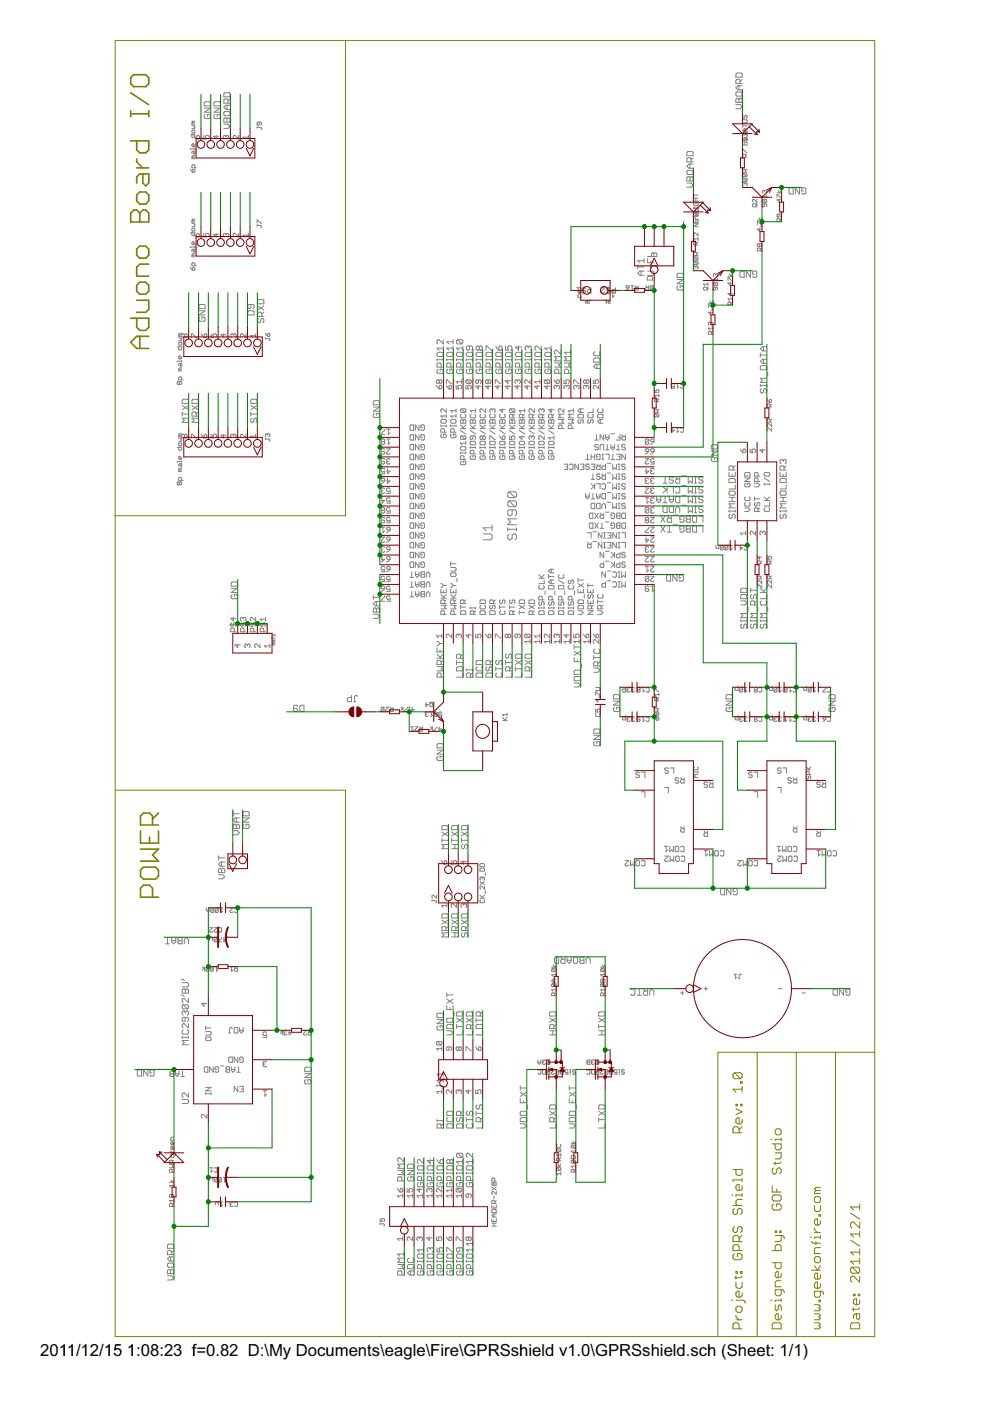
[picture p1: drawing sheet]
<svg xmlns="http://www.w3.org/2000/svg" width="210mm" height="297mm" viewBox="0 0 210 297" stroke-linecap="round" stroke-linejoin="round" font-family="sans-serif">
<defs><g id="words">
<g font-size="4">
<text x="8.5" y="287.5">2011/12/15</text>
<text x="26.9" y="287.5">1:08:23 f=0.82 D:\My Documents\eagle\Fire\GPRSshield v1.0\GPRSshield.sch (Sheet: 1/1)</text>
</g>
</g></defs>
<g fill="#808000" stroke="#808000" stroke-width=".21">
<path d="M185.5 223.1v60.3z"/>
<path d="M185.5 8.6v214.5z"/>
<path d="M73.3 8.6h112.2z"/>
<path d="M24.4 8.6h48.9z"/>
<path d="M24.4 8.6v100.7z"/>
<path d="M24.4 109.3v58.2z"/>
<path d="M24.4 167.5v115.9z"/>
<path d="M24.4 283.4h48.9z"/>
<path d="M73.3 283.4h78.9z"/>
<path d="M152.2 283.4h8.3z"/>
<path d="M160.5 283.4h8.3z"/>
<path d="M168.8 283.4h8.3z"/>
<path d="M177.1 283.4h8.4z"/>
<path d="M152.2 223.1v60.3z"/>
<path d="M152.2 223.1h8.3z"/>
<path d="M160.5 223.1h8.3z"/>
<path d="M168.8 223.1h8.3z"/>
<path d="M177.1 223.1h8.4z"/>
<path d="M160.5 223.1v60.3z"/>
<path d="M155.4 281.7h1.9z"/>
<path d="M155.4 280.8v.9z"/>
<path d="M155.4 280.8l.3-.3z"/>
<path d="M155.7 280.5h.7z"/>
<path d="M156.4 280.5l.3 .3z"/>
<path d="M156.7 280.8v.9z"/>
<path d="M156 279.8h1.3z"/>
<path d="M156 279.2l.7 .6z"/>
<path d="M156 278.9v.3z"/>
<path d="M157.3 277.3v.6z"/>
<path d="M157 277l.3 .3z"/>
<path d="M156.4 277h.6z"/>
<path d="M156.4 277l-.4 .3z"/>
<path d="M156 277.3v.6z"/>
<path d="M156 277.9l.4 .3z"/>
<path d="M156.4 278.2h.6z"/>
<path d="M157 278.2l.3-.3z"/>
<path d="M158 276v.3z"/>
<path d="M157.6 275.7l.4 .3z"/>
<path d="M156 275.7h1.6z"/>
<path d="M155.1 275.7h.3z"/>
<path d="M157.3 274.1v.6z"/>
<path d="M157.3 274.7l-.3 .3z"/>
<path d="M156.4 275h.6z"/>
<path d="M156 274.7l.4 .3z"/>
<path d="M156 274.1v.6z"/>
<path d="M156 274.1l.4-.3z"/>
<path d="M156.4 273.8h.3z"/>
<path d="M156.7 273.8v1.2z"/>
<path d="M156 271.8v1z"/>
<path d="M156 272.8l.4 .3z"/>
<path d="M156.4 273.1h.6z"/>
<path d="M157 273.1l.3-.3z"/>
<path d="M157.3 271.8v1z"/>
<path d="M155.7 270.9h1.3z"/>
<path d="M157 270.9l.3-.3z"/>
<path d="M156 270.6v.6z"/>
<path d="M156 269.6v.3z"/>
<path d="M156 269.6h.4z"/>
<path d="M156.4 269.6v.3z"/>
<path d="M156 269.9h.4z"/>
<path d="M157 269.6v.3z"/>
<path d="M157 269.6h.3z"/>
<path d="M157.3 269.6v.3z"/>
<path d="M157 269.9h.3z"/>
<path d="M155.7 265.8l-.3 .3z"/>
<path d="M155.4 266.1v.6z"/>
<path d="M155.4 266.7l.3 .4z"/>
<path d="M155.7 267.1h1.3z"/>
<path d="M157.3 266.7l-.3 .4z"/>
<path d="M157.3 266.1v.6z"/>
<path d="M157 265.8l.3 .3z"/>
<path d="M156.4 265.8h.6z"/>
<path d="M156.4 265.8v.6z"/>
<path d="M155.4 265.2h1.9z"/>
<path d="M155.4 264.2v1z"/>
<path d="M155.4 264.2l.3-.3z"/>
<path d="M155.7 263.9h.7z"/>
<path d="M156.4 263.9l.3 .3z"/>
<path d="M156.7 264.2v1z"/>
<path d="M155.4 263.2h1.9z"/>
<path d="M155.4 262.3v.9z"/>
<path d="M155.7 262l-.3 .3z"/>
<path d="M155.7 262h.7z"/>
<path d="M156.4 262l.3 .3z"/>
<path d="M156.7 262.3v.9z"/>
<path d="M157.3 262l-.6 .6z"/>
<path d="M155.7 260.1l-.3 .3z"/>
<path d="M155.4 260.4v.6z"/>
<path d="M155.4 261l.3 .3z"/>
<path d="M155.7 261.3h.3z"/>
<path d="M156 261.3l.4-.3z"/>
<path d="M156.4 260.4v.6z"/>
<path d="M156.4 260.4l.3-.3z"/>
<path d="M156.7 260.1h.3z"/>
<path d="M157 260.1l.3 .3z"/>
<path d="M157.3 260.4v.6z"/>
<path d="M157.3 261l-.3 .3z"/>
<path d="M155.7 256.2l-.3 .3z"/>
<path d="M155.4 256.5v.7z"/>
<path d="M155.4 257.2l.3 .3z"/>
<path d="M155.7 257.5h.3z"/>
<path d="M156 257.5l.4-.3z"/>
<path d="M156.4 256.5v.7z"/>
<path d="M156.4 256.5l.3-.3z"/>
<path d="M156.7 256.2h.3z"/>
<path d="M157 256.2l.3 .3z"/>
<path d="M157.3 256.5v.7z"/>
<path d="M157.3 257.2l-.3 .3z"/>
<path d="M155.4 255.6h1.9z"/>
<path d="M156 255.3l.4 .3z"/>
<path d="M156 254.6v.7z"/>
<path d="M156 254.6l.4-.3z"/>
<path d="M156.4 254.3h.9z"/>
<path d="M156 253.4v.3z"/>
<path d="M156 253.4h1.3z"/>
<path d="M157.3 253v.7z"/>
<path d="M155.1 253.4h.3z"/>
<path d="M157.3 251.4v.7z"/>
<path d="M157.3 252.1l-.3 .3z"/>
<path d="M156.4 252.4h.6z"/>
<path d="M156 252.1l.4 .3z"/>
<path d="M156 251.4v.7z"/>
<path d="M156 251.4l.4-.3z"/>
<path d="M156.4 251.1h.3z"/>
<path d="M156.7 251.1v1.3z"/>
<path d="M155.4 250.2v.3z"/>
<path d="M155.4 250.2h1.9z"/>
<path d="M157.3 249.9v.6z"/>
<path d="M155.4 247.9h1.9z"/>
<path d="M157.3 247.9v1z"/>
<path d="M157.3 248.9l-.3 .3z"/>
<path d="M156.4 249.2h.6z"/>
<path d="M156 248.9l.4 .3z"/>
<path d="M156 247.9v1z"/>
<path d="M163.7 281.7h1.9z"/>
<path d="M165.6 280.8v.9z"/>
<path d="M165.3 280.5l.3 .3z"/>
<path d="M164 280.5h1.3z"/>
<path d="M164 280.5l-.3 .3z"/>
<path d="M163.7 280.8v.9z"/>
<path d="M165.6 278.9v.6z"/>
<path d="M165.6 279.5l-.3 .3z"/>
<path d="M164.7 279.8h.6z"/>
<path d="M164.4 279.5l.3 .3z"/>
<path d="M164.4 278.9v.6z"/>
<path d="M164.4 278.9l.3-.3z"/>
<path d="M164.7 278.6h.3z"/>
<path d="M165 278.6v1.2z"/>
<path d="M165.6 277v.9z"/>
<path d="M165.3 276.6l.3 .4z"/>
<path d="M165.3 276.6l-.3 .4z"/>
<path d="M165 277v.6z"/>
<path d="M165 277.6l-.3 .3z"/>
<path d="M164.4 277.6l.3 .3z"/>
<path d="M164.4 276.6v1z"/>
<path d="M164.4 275.7v.3z"/>
<path d="M164.4 275.7h1.2z"/>
<path d="M165.6 275.4v.6z"/>
<path d="M163.4 275.7h.3z"/>
<path d="M166.3 273.8v.3z"/>
<path d="M165.9 273.5l.4 .3z"/>
<path d="M164.4 273.5h1.5z"/>
<path d="M164.4 273.5v.9z"/>
<path d="M164.4 274.4l.3 .3z"/>
<path d="M164.7 274.7h.6z"/>
<path d="M165.3 274.7l.3-.3z"/>
<path d="M165.6 273.5v.9z"/>
<path d="M164.4 272.8h1.2z"/>
<path d="M164.4 271.8v1z"/>
<path d="M164.4 271.8l.3-.3z"/>
<path d="M164.7 271.5h.9z"/>
<path d="M165.6 269.9v.7z"/>
<path d="M165.6 270.6l-.3 .3z"/>
<path d="M164.7 270.9h.6z"/>
<path d="M164.4 270.6l.3 .3z"/>
<path d="M164.4 269.9v.7z"/>
<path d="M164.4 269.9l.3-.3z"/>
<path d="M164.7 269.6h.3z"/>
<path d="M165 269.6v1.3z"/>
<path d="M163.7 267.7h1.9z"/>
<path d="M165.6 267.7v1z"/>
<path d="M165.6 268.7l-.3 .3z"/>
<path d="M164.7 269h.6z"/>
<path d="M164.4 268.7l.3 .3z"/>
<path d="M164.4 267.7v1z"/>
<path d="M163.7 265.2h1.9z"/>
<path d="M165.6 264.2v1z"/>
<path d="M165.3 263.9l.3 .3z"/>
<path d="M164.7 263.9h.6z"/>
<path d="M164.7 263.9l-.3 .3z"/>
<path d="M164.4 264.2v1z"/>
<path d="M164.4 263.2h.9z"/>
<path d="M165.3 263.2l.3-.3z"/>
<path d="M165.6 262v.9z"/>
<path d="M164.4 262h1.5z"/>
<path d="M165.9 262l.4 .3z"/>
<path d="M166.3 262.3v.3z"/>
<path d="M164.4 261v.3z"/>
<path d="M164.4 261h.3z"/>
<path d="M164.7 261v.3z"/>
<path d="M164.4 261.3h.3z"/>
<path d="M165.3 261v.3z"/>
<path d="M165.3 261h.3z"/>
<path d="M165.6 261v.3z"/>
<path d="M165.3 261.3h.3z"/>
<path d="M164 255.3l-.3 .3z"/>
<path d="M163.7 255.6v.6z"/>
<path d="M163.7 256.2l.3 .3z"/>
<path d="M164 256.5h1.3z"/>
<path d="M165.3 256.5l.3-.3z"/>
<path d="M165.6 255.6v.6z"/>
<path d="M165.3 255.3l.3 .3z"/>
<path d="M164.7 255.3h.6z"/>
<path d="M164.7 255.3v.6z"/>
<path d="M163.7 253.7v.6z"/>
<path d="M163.7 254.3l.3 .3z"/>
<path d="M164 254.6h1.3z"/>
<path d="M165.3 254.6l.3-.3z"/>
<path d="M165.6 253.7v.6z"/>
<path d="M165.3 253.4l.3 .3z"/>
<path d="M164 253.4h1.3z"/>
<path d="M164 253.4l-.3 .3z"/>
<path d="M163.7 252.7h1.9z"/>
<path d="M163.7 251.4v1.3z"/>
<path d="M164.7 252.1v.6z"/>
<path d="M164 247.6l-.3 .3z"/>
<path d="M163.7 247.9v.7z"/>
<path d="M163.7 248.6l.3 .3z"/>
<path d="M164 248.9h.4z"/>
<path d="M164.4 248.9l.3-.3z"/>
<path d="M164.7 247.9v.7z"/>
<path d="M164.7 247.9l.3-.3z"/>
<path d="M165 247.6h.3z"/>
<path d="M165.3 247.6l.3 .3z"/>
<path d="M165.6 247.9v.7z"/>
<path d="M165.6 248.6l-.3 .3z"/>
<path d="M164 246.7h1.3z"/>
<path d="M165.3 246.7l.3-.4z"/>
<path d="M164.4 246.3v.7z"/>
<path d="M164.4 245.7h.9z"/>
<path d="M165.3 245.7l.3-.3z"/>
<path d="M165.6 244.4v1z"/>
<path d="M164.4 244.4h1.2z"/>
<path d="M163.7 242.5h1.9z"/>
<path d="M165.6 242.5v1z"/>
<path d="M165.6 243.5l-.3 .3z"/>
<path d="M164.7 243.8h.6z"/>
<path d="M164.4 243.5l.3 .3z"/>
<path d="M164.4 242.5v1z"/>
<path d="M164.4 241.6v.3z"/>
<path d="M164.4 241.6h1.2z"/>
<path d="M165.6 241.2v.7z"/>
<path d="M163.4 241.6h.3z"/>
<path d="M165.6 239.6v.7z"/>
<path d="M165.3 239.3l.3 .3z"/>
<path d="M164.7 239.3h.6z"/>
<path d="M164.7 239.3l-.3 .3z"/>
<path d="M164.4 239.6v.7z"/>
<path d="M164.4 240.3l.3 .3z"/>
<path d="M164.7 240.6h.6z"/>
<path d="M165.3 240.6l.3-.3z"/>
<path d="M180.3 281.7h2z"/>
<path d="M182.3 280.8v.9z"/>
<path d="M181.9 280.5l.4 .3z"/>
<path d="M180.7 280.5h1.2z"/>
<path d="M180.7 280.5l-.4 .3z"/>
<path d="M180.3 280.8v.9z"/>
<path d="M181 278.9v.6z"/>
<path d="M181 278.9l.3-.3z"/>
<path d="M181.3 278.6h1z"/>
<path d="M182.3 278.6v.9z"/>
<path d="M182.3 279.5l-.4 .3z"/>
<path d="M181.6 279.5l.3 .3z"/>
<path d="M181.6 278.6v.9z"/>
<path d="M180.7 277.6h1.2z"/>
<path d="M181.9 277.6l.4-.3z"/>
<path d="M181 277.3v.6z"/>
<path d="M182.3 275.7v.6z"/>
<path d="M182.3 276.3l-.4 .3z"/>
<path d="M181.3 276.6h.6z"/>
<path d="M181 276.3l.3 .3z"/>
<path d="M181 275.7v.6z"/>
<path d="M181 275.7l.3-.3z"/>
<path d="M181.3 275.4h.3z"/>
<path d="M181.6 275.4v1.2z"/>
<path d="M181 274.4v.3z"/>
<path d="M181 274.4h.3z"/>
<path d="M181.3 274.4v.3z"/>
<path d="M181 274.7h.3z"/>
<path d="M181.9 274.4v.3z"/>
<path d="M181.9 274.4h.4z"/>
<path d="M182.3 274.4v.3z"/>
<path d="M181.9 274.7h.4z"/>
<path d="M182.3 270.6v1.2z"/>
<path d="M181 270.6l1.3 1.2z"/>
<path d="M180.7 270.6h.3z"/>
<path d="M180.7 270.6l-.4 .3z"/>
<path d="M180.3 270.9v.6z"/>
<path d="M180.3 271.5l.4 .3z"/>
<path d="M180.7 269.9h1.2z"/>
<path d="M180.3 269.6l.4 .3z"/>
<path d="M180.3 269v.6z"/>
<path d="M180.3 269l.4-.3z"/>
<path d="M180.7 268.7h1.2z"/>
<path d="M181.9 268.7l.4 .3z"/>
<path d="M182.3 269v.6z"/>
<path d="M182.3 269.6l-.4 .3z"/>
<path d="M180.7 268.7l1.2 1.2z"/>
<path d="M180.3 267.4l.7 .6z"/>
<path d="M180.3 267.4h2z"/>
<path d="M182.3 266.7v1.3z"/>
<path d="M180.3 265.5l.7 .6z"/>
<path d="M180.3 265.5h2z"/>
<path d="M182.3 264.8v1.3z"/>
<path d="M180.3 262.9l2 1.3z"/>
<path d="M180.3 261.6l.7 .7z"/>
<path d="M180.3 261.6h2z"/>
<path d="M182.3 261v1.3z"/>
<path d="M182.3 259.1v1.3z"/>
<path d="M181 259.1l1.3 1.3z"/>
<path d="M180.7 259.1h.3z"/>
<path d="M180.7 259.1l-.4 .3z"/>
<path d="M180.3 259.4v.7z"/>
<path d="M180.3 260.1l.4 .3z"/>
<path d="M180.3 257.2l2 1.3z"/>
<path d="M180.3 255.9l.7 .6z"/>
<path d="M180.3 255.9h2z"/>
<path d="M182.3 255.3v1.2z"/>
<path d="M172.7 281.7h.9z"/>
<path d="M173.6 281.7l.3-.3z"/>
<path d="M173.6 281.1l.3 .3z"/>
<path d="M173.6 281.1l.3-.3z"/>
<path d="M173.6 280.5l.3 .3z"/>
<path d="M172.7 280.5h.9z"/>
<path d="M172.7 279.8h.9z"/>
<path d="M173.6 279.8l.3-.3z"/>
<path d="M173.6 279.2l.3 .3z"/>
<path d="M173.6 279.2l.3-.3z"/>
<path d="M173.6 278.6l.3 .3z"/>
<path d="M172.7 278.6h.9z"/>
<path d="M172.7 277.9h.9z"/>
<path d="M173.6 277.9l.3-.3z"/>
<path d="M173.6 277.3l.3 .3z"/>
<path d="M173.6 277.3l.3-.3z"/>
<path d="M173.6 276.6l.3 .4z"/>
<path d="M172.7 276.6h.9z"/>
<path d="M173.6 276h.3z"/>
<path d="M173.6 275.7v.3z"/>
<path d="M173.6 275.7h.3z"/>
<path d="M173.9 275.7v.3z"/>
<path d="M174.6 274.1v.3z"/>
<path d="M174.3 273.8l.3 .3z"/>
<path d="M172.7 273.8h1.6z"/>
<path d="M172.7 273.8v.9z"/>
<path d="M172.7 274.7l.3 .3z"/>
<path d="M173 275h.6z"/>
<path d="M173.6 275l.3-.3z"/>
<path d="M173.9 273.8v.9z"/>
<path d="M173.9 272.2v.6z"/>
<path d="M173.9 272.8l-.3 .3z"/>
<path d="M173 273.1h.6z"/>
<path d="M172.7 272.8l.3 .3z"/>
<path d="M172.7 272.2v.6z"/>
<path d="M173 271.8l-.3 .4z"/>
<path d="M173 271.8h.3z"/>
<path d="M173.3 271.8v1.3z"/>
<path d="M173.9 270.3v.6z"/>
<path d="M173.9 270.9l-.3 .3z"/>
<path d="M173 271.2h.6z"/>
<path d="M172.7 270.9l.3 .3z"/>
<path d="M172.7 270.3v.6z"/>
<path d="M172.7 270.3l.3-.4z"/>
<path d="M173 269.9h.3z"/>
<path d="M173.3 269.9v1.3z"/>
<path d="M172 269.3h1.9z"/>
<path d="M173.9 268.4l-.6 .9z"/>
<path d="M172.7 268.4l.6 .9z"/>
<path d="M173.9 266.7v.7z"/>
<path d="M173.6 266.4l.3 .3z"/>
<path d="M173 266.4h.6z"/>
<path d="M173 266.4l-.3 .3z"/>
<path d="M172.7 266.7v.7z"/>
<path d="M172.7 267.4l.3 .3z"/>
<path d="M173 267.7h.6z"/>
<path d="M173.6 267.7l.3-.3z"/>
<path d="M172.7 265.8h1.2z"/>
<path d="M172.7 264.8v1z"/>
<path d="M172.7 264.8l.3-.3z"/>
<path d="M173 264.5h.9z"/>
<path d="M172.4 263.6h1.5z"/>
<path d="M172 263.2l.4 .4z"/>
<path d="M173 263.2v.7z"/>
<path d="M172.7 262.3v.3z"/>
<path d="M172.7 262.3h1.2z"/>
<path d="M173.9 262v.6z"/>
<path d="M171.7 262.3h.3z"/>
<path d="M172.7 261.3h1.2z"/>
<path d="M172.7 260.7l.6 .6z"/>
<path d="M172.7 260.4v.3z"/>
<path d="M173.9 258.8v.6z"/>
<path d="M173.9 259.4l-.3 .3z"/>
<path d="M173 259.7h.6z"/>
<path d="M172.7 259.4l.3 .3z"/>
<path d="M172.7 258.8v.6z"/>
<path d="M172.7 258.8l.3-.3z"/>
<path d="M173 258.5h.3z"/>
<path d="M173.3 258.5v1.2z"/>
<path d="M173.6 257.8h.3z"/>
<path d="M173.6 257.5v.3z"/>
<path d="M173.6 257.5h.3z"/>
<path d="M173.9 257.5v.3z"/>
<path d="M172.7 255.6v.9z"/>
<path d="M172.7 256.5l.3 .4z"/>
<path d="M173 256.9h.6z"/>
<path d="M173.6 256.9l.3-.4z"/>
<path d="M173.9 255.6v.9z"/>
<path d="M173.9 254v.6z"/>
<path d="M173.6 253.7l.3 .3z"/>
<path d="M173 253.7h.6z"/>
<path d="M173 253.7l-.3 .3z"/>
<path d="M172.7 254v.6z"/>
<path d="M172.7 254.6l.3 .4z"/>
<path d="M173 255h.6z"/>
<path d="M173.6 255l.3-.4z"/>
<path d="M172.7 253h1.2z"/>
<path d="M172.7 252.7v.3z"/>
<path d="M172.7 252.7l.3-.3z"/>
<path d="M173 252.4h.9z"/>
<path d="M172.7 252.1l.3 .3z"/>
<path d="M172.7 252.1l.3-.3z"/>
<path d="M173 251.8h.9z"/>
<path d="M155.4 240.2h1.9z"/>
<path d="M155.4 239.2v1z"/>
<path d="M155.4 239.2l.3-.3z"/>
<path d="M155.7 238.9h.7z"/>
<path d="M156.4 238.9l.3 .3z"/>
<path d="M156.7 239.2v1z"/>
<path d="M156.7 239.5l.6-.6z"/>
<path d="M157.3 237.3v.7z"/>
<path d="M157.3 238l-.3 .3z"/>
<path d="M156.4 238.3h.6z"/>
<path d="M156 238l.4 .3z"/>
<path d="M156 237.3v.7z"/>
<path d="M156.4 237l-.4 .3z"/>
<path d="M156.4 237h.3z"/>
<path d="M156.7 237v1.3z"/>
<path d="M156 236.3l1.3-.6z"/>
<path d="M156 235.1l1.3 .6z"/>
<path d="M156 234.1v.3z"/>
<path d="M156 234.1h.4z"/>
<path d="M156.4 234.1v.3z"/>
<path d="M156 234.4h.4z"/>
<path d="M157 234.1v.3z"/>
<path d="M157 234.1h.3z"/>
<path d="M157.3 234.1v.3z"/>
<path d="M157 234.4h.3z"/>
<path d="M155.4 230.9l.6 .7z"/>
<path d="M155.4 230.9h1.9z"/>
<path d="M157.3 230.3v1.3z"/>
<path d="M157 229.7h.3z"/>
<path d="M157 229.3v.4z"/>
<path d="M157 229.3h.3z"/>
<path d="M157.3 229.3v.4z"/>
<path d="M155.7 228.7h1.3z"/>
<path d="M155.4 228.4l.3 .3z"/>
<path d="M155.4 227.8v.6z"/>
<path d="M155.4 227.8l.3-.4z"/>
<path d="M155.7 227.4h1.3z"/>
<path d="M157 227.4l.3 .4z"/>
<path d="M157.3 227.8v.6z"/>
<path d="M157.3 228.4l-.3 .3z"/>
<path d="M155.7 227.4l1.3 1.3z"/>
<path d="M177.1 223.1v60.3z"/>
<path d="M168.8 223.1v60.3z"/>
<path d="M73.3 167.5v115.9z"/>
<path d="M24.4 167.5h48.9z"/>
<path d="M73.3 8.6v100.7z"/>
<path d="M24.4 109.3h48.9z"/>
</g>
<g fill="#808000" stroke="#808000" stroke-width=".34">
<path d="M29.8 190.2h3.8z"/>
<path d="M29.8 188.3v1.9z"/>
<path d="M29.8 188.3l.6-.6z"/>
<path d="M30.4 187.7h1.3z"/>
<path d="M31.7 187.7l.6 .6z"/>
<path d="M32.3 188.3v1.9z"/>
<path d="M29.8 184.5v1.3z"/>
<path d="M29.8 185.8l.6 .6z"/>
<path d="M30.4 186.4h2.6z"/>
<path d="M33 186.4l.6-.6z"/>
<path d="M33.6 184.5v1.3z"/>
<path d="M33 183.9l.6 .6z"/>
<path d="M30.4 183.9h2.6z"/>
<path d="M30.4 183.9l-.6 .6z"/>
<path d="M29.8 182.6h3.8z"/>
<path d="M32.3 181.3l1.3 1.3z"/>
<path d="M32.3 181.3l1.3-1.3z"/>
<path d="M29.8 180h3.8z"/>
<path d="M29.8 176.2v2.6z"/>
<path d="M29.8 178.8h3.8z"/>
<path d="M33.6 176.2v2.6z"/>
<path d="M31.7 177.5v1.3z"/>
<path d="M29.8 174.9h3.8z"/>
<path d="M29.8 173v1.9z"/>
<path d="M29.8 173l.6-.6z"/>
<path d="M30.4 172.4h1.3z"/>
<path d="M31.7 172.4l.6 .6z"/>
<path d="M32.3 173v1.9z"/>
<path d="M32.3 173.7l1.3-1.3z"/>
<path d="M29 73.9h2.5z"/>
<path d="M27.7 72.6l1.3 1.3z"/>
<path d="M27.7 72.6l1.3-1.3z"/>
<path d="M29 71.3h2.5z"/>
<path d="M29.6 71.3v2.6z"/>
<path d="M27.7 67.5h3.8z"/>
<path d="M31.5 67.5v1.9z"/>
<path d="M31.5 69.4l-.6 .6z"/>
<path d="M29.6 70h1.3z"/>
<path d="M29 69.4l.6 .6z"/>
<path d="M29 67.5v1.9z"/>
<path d="M29 66.2h1.9z"/>
<path d="M30.9 66.2l.6-.6z"/>
<path d="M31.5 63.7v1.9z"/>
<path d="M29 63.7h2.5z"/>
<path d="M31.5 60.5v1.2z"/>
<path d="M30.9 59.8l.6 .7z"/>
<path d="M29.6 59.8h1.3z"/>
<path d="M29 60.5l.6-.7z"/>
<path d="M29 60.5v1.2z"/>
<path d="M29 61.7l.6 .7z"/>
<path d="M29.6 62.4h1.3z"/>
<path d="M30.9 62.4l.6-.7z"/>
<path d="M29 58.6h2.5z"/>
<path d="M29 56.6v2z"/>
<path d="M29 56.6l.6-.6z"/>
<path d="M29.6 56h1.9z"/>
<path d="M31.5 52.8v1.3z"/>
<path d="M30.9 52.2l.6 .6z"/>
<path d="M29.6 52.2h1.3z"/>
<path d="M29 52.8l.6-.6z"/>
<path d="M29 52.8v1.3z"/>
<path d="M29 54.1l.6 .6z"/>
<path d="M29.6 54.7h1.3z"/>
<path d="M30.9 54.7l.6-.6z"/>
<path d="M27.7 47.1h3.8z"/>
<path d="M27.7 45.2v1.9z"/>
<path d="M27.7 45.2l.6-.7z"/>
<path d="M28.3 44.5h.7z"/>
<path d="M29 44.5l.6 .7z"/>
<path d="M29.6 45.2l.7-.7z"/>
<path d="M30.3 44.5h.6z"/>
<path d="M30.9 44.5l.6 .7z"/>
<path d="M31.5 45.2v1.9z"/>
<path d="M29.6 45.2v1.9z"/>
<path d="M31.5 41.3v1.3z"/>
<path d="M30.9 40.7l.6 .6z"/>
<path d="M29.6 40.7h1.3z"/>
<path d="M29 41.3l.6-.6z"/>
<path d="M29 41.3v1.3z"/>
<path d="M29 42.6l.6 .7z"/>
<path d="M29.6 43.3h1.3z"/>
<path d="M31.5 42.6l-.6 .7z"/>
<path d="M29 37.5v1.3z"/>
<path d="M29 37.5l.6-.6z"/>
<path d="M29.6 36.9h1.9z"/>
<path d="M31.5 36.9v1.9z"/>
<path d="M31.5 38.8l-.6 .6z"/>
<path d="M30.3 38.8l.6 .6z"/>
<path d="M30.3 36.9v1.9z"/>
<path d="M29 35.6h2.5z"/>
<path d="M29 34.3l1.3 1.3z"/>
<path d="M29 33.7v.6z"/>
<path d="M27.7 29.9h3.8z"/>
<path d="M31.5 29.9v1.9z"/>
<path d="M30.9 32.4l.6-.6z"/>
<path d="M29.6 32.4h1.3z"/>
<path d="M29 31.8l.6 .6z"/>
<path d="M29 29.9v1.9z"/>
<path d="M31.5 23.5v1.3z"/>
<path d="M27.7 24.1h3.8z"/>
<path d="M27.7 23.5v1.3z"/>
<path d="M27.7 19.7l3.8 2.5z"/>
<path d="M27.7 16.5v1.2z"/>
<path d="M27.7 17.7l.6 .7z"/>
<path d="M28.3 18.4h2.6z"/>
<path d="M30.9 18.4l.6-.7z"/>
<path d="M31.5 16.5v1.2z"/>
<path d="M30.9 15.8l.6 .7z"/>
<path d="M28.3 15.8h2.6z"/>
<path d="M28.3 15.8l-.6 .7z"/>
</g>
<g fill="#808080" stroke="#808080" stroke-width=".21">
<path d="M107.9 113.2l-.2 .3z"/>
<path d="M107.7 113.5v.6z"/>
<path d="M107.7 114.1l.2 .3z"/>
<path d="M107.9 114.4h.4z"/>
<path d="M108.3 114.4l.3-.3z"/>
<path d="M108.6 113.5v.6z"/>
<path d="M108.9 113.2l-.3 .3z"/>
<path d="M108.9 113.2h.3z"/>
<path d="M109.2 113.2l.3 .3z"/>
<path d="M109.5 113.5v.6z"/>
<path d="M109.5 114.1l-.3 .3z"/>
<path d="M109.5 111.9v.6z"/>
<path d="M107.7 112.2h1.8z"/>
<path d="M107.7 111.9v.6z"/>
<path d="M107.7 111.3h1.8z"/>
<path d="M107.7 111.3l.6-.7z"/>
<path d="M107.7 110l.6 .6z"/>
<path d="M107.7 110h1.8z"/>
<path d="M109.2 109.3l.3-.3z"/>
<path d="M109.5 108.4v.6z"/>
<path d="M109.2 108.1l.3 .3z"/>
<path d="M107.9 108.1h1.3z"/>
<path d="M107.9 108.1l-.2 .3z"/>
<path d="M107.7 108.4v.6z"/>
<path d="M107.7 109l.2 .3z"/>
<path d="M107.9 109.3h.4z"/>
<path d="M108.3 109.3l.3-.3z"/>
<path d="M108.6 108.1v.9z"/>
<path d="M107.9 107.4h1.3z"/>
<path d="M107.7 107.1l.2 .3z"/>
<path d="M107.7 106.5v.6z"/>
<path d="M107.7 106.5l.2-.3z"/>
<path d="M107.9 106.2h1.3z"/>
<path d="M109.2 106.2l.3 .3z"/>
<path d="M109.5 106.5v.6z"/>
<path d="M109.5 107.1l-.3 .3z"/>
<path d="M107.9 106.2l1.3 1.2z"/>
<path d="M107.9 105.5h1.3z"/>
<path d="M107.7 105.2l.2 .3z"/>
<path d="M107.7 104.6v.6z"/>
<path d="M107.9 104.3l-.2 .3z"/>
<path d="M107.9 104.3h1.3z"/>
<path d="M109.2 104.3l.3 .3z"/>
<path d="M109.5 104.6v.6z"/>
<path d="M109.5 105.2l-.3 .3z"/>
<path d="M107.9 104.3l1.3 1.2z"/>
<path d="M47.6 250.6l.3-.3z"/>
<path d="M47.6 249.7v.9z"/>
<path d="M47.3 249.7h.6z"/>
<path d="M47 249.8v.6z"/>
<path d="M47 250.4l-.2 .2z"/>
<path d="M46.5 250.6h.3z"/>
<path d="M46.4 250.4l.1 .2z"/>
<path d="M46.4 249.8v.6z"/>
<path d="M46.4 249.8l.1-.1z"/>
<path d="M46.5 249.7h.3z"/>
<path d="M46.8 249.7l.2 .1z"/>
<path d="M46.4 250.4l.6-.6z"/>
<path d="M46 249.8v.6z"/>
<path d="M45.9 250.6l.1-.2z"/>
<path d="M45.6 250.6h.3z"/>
<path d="M45.4 250.4l.2 .2z"/>
<path d="M45.4 249.8v.6z"/>
<path d="M45.4 249.8l.2-.1z"/>
<path d="M45.6 249.7h.3z"/>
<path d="M45.9 249.7l.1 .1z"/>
<path d="M45.4 250.4l.6-.6z"/>
<path d="M45.1 249.8v.5z"/>
<path d="M44.9 249.7l.2 .1z"/>
<path d="M44.4 249.7h.5z"/>
<path d="M44.4 249.7v.6z"/>
<path d="M47.5 198.8v.9z"/>
<path d="M47.5 199.7l.4-.5z"/>
<path d="M47.3 199.2h.6z"/>
<path d="M46.4 199.7h.6z"/>
<path d="M46.4 199.5v.2z"/>
<path d="M46.4 199.5l.6-.6z"/>
<path d="M47 198.8v.1z"/>
<path d="M46 198.9v.6z"/>
<path d="M45.9 199.7l.1-.2z"/>
<path d="M45.6 199.7h.3z"/>
<path d="M45.4 199.5l.2 .2z"/>
<path d="M45.4 198.9v.6z"/>
<path d="M45.4 198.9l.2-.1z"/>
<path d="M45.6 198.8h.3z"/>
<path d="M45.9 198.8l.1 .1z"/>
<path d="M45.4 199.5l.6-.6z"/>
<path d="M45.1 198.9v.5z"/>
<path d="M44.9 198.8l.2 .1z"/>
<path d="M44.4 198.8h.5z"/>
<path d="M44.4 198.8v.6z"/>
<path d="M38.6 221.5h1.4z"/>
<path d="M38.6 221.5l.5-.4z"/>
<path d="M38.6 220.6l.5 .5z"/>
<path d="M38.6 220.6h1.4z"/>
<path d="M40 219.7v.5z"/>
<path d="M38.6 219.9h1.4z"/>
<path d="M38.6 219.7v.5z"/>
<path d="M38.8 218.4l-.2 .2z"/>
<path d="M38.6 218.6v.5z"/>
<path d="M38.6 219.1l.2 .2z"/>
<path d="M38.8 219.3h.9z"/>
<path d="M39.7 219.3l.3-.2z"/>
<path d="M40 218.6v.5z"/>
<path d="M39.7 218.4l.3 .2z"/>
<path d="M40 217v.9z"/>
<path d="M39.1 217l.9 .9z"/>
<path d="M38.8 217h.3z"/>
<path d="M38.6 217.3l.2-.3z"/>
<path d="M38.6 217.3v.4z"/>
<path d="M38.6 217.7l.2 .2z"/>
<path d="M39.7 216.6l.3-.2z"/>
<path d="M40 215.9v.5z"/>
<path d="M39.7 215.7l.3 .2z"/>
<path d="M38.8 215.7h.9z"/>
<path d="M38.8 215.7l-.2 .2z"/>
<path d="M38.6 215.9v.5z"/>
<path d="M38.6 216.4l.2 .2z"/>
<path d="M38.8 216.6h.3z"/>
<path d="M39.3 216.4l-.2 .2z"/>
<path d="M39.3 215.7v.7z"/>
<path d="M38.6 215l.2 .2z"/>
<path d="M38.6 214.6v.4z"/>
<path d="M38.8 214.4l-.2 .2z"/>
<path d="M38.8 214.4h.3z"/>
<path d="M39.1 214.4l.2 .2z"/>
<path d="M39.3 214.6v.2z"/>
<path d="M39.3 214.6l.2-.2z"/>
<path d="M39.5 214.4h.2z"/>
<path d="M39.7 214.4l.3 .2z"/>
<path d="M40 214.6v.4z"/>
<path d="M39.7 215.2l.3-.2z"/>
<path d="M38.8 213.9h.9z"/>
<path d="M38.6 213.7l.2 .2z"/>
<path d="M38.6 213.3v.4z"/>
<path d="M38.8 213l-.2 .3z"/>
<path d="M38.8 213h.9z"/>
<path d="M39.7 213l.3 .3z"/>
<path d="M40 213.3v.4z"/>
<path d="M39.7 213.9l.3-.2z"/>
<path d="M38.8 213l.9 .9z"/>
<path d="M40 211.7v.9z"/>
<path d="M39.1 211.7l.9 .9z"/>
<path d="M38.8 211.7h.3z"/>
<path d="M38.6 211.9l.2-.2z"/>
<path d="M38.6 211.9v.4z"/>
<path d="M38.6 212.3l.2 .3z"/>
<path d="M38.4 211h.4z"/>
<path d="M38.8 211l.3 .2z"/>
<path d="M38.6 210.6h1.4z"/>
<path d="M38.6 209.9v.7z"/>
<path d="M38.8 209.7l-.2 .2z"/>
<path d="M38.8 209.7h.3z"/>
<path d="M39.1 209.7l.2 .2z"/>
<path d="M39.3 209.9l.2-.2z"/>
<path d="M39.5 209.7h.2z"/>
<path d="M39.7 209.7l.3 .2z"/>
<path d="M40 209.9v.7z"/>
<path d="M39.3 209.9v.7z"/>
<path d="M38.6 209.2h1.1z"/>
<path d="M39.7 209.2l.3-.2z"/>
<path d="M40 208.6v.4z"/>
<path d="M39.7 208.3l.3 .3z"/>
<path d="M38.6 208.3h1.1z"/>
<path d="M38.4 207.7h.4z"/>
<path d="M38.8 207.7l.3 .2z"/>
<path d="M137.3 58.4h1.1z"/>
<path d="M138.6 58.2l-.2 .2z"/>
<path d="M138.6 57.7v.5z"/>
<path d="M138.4 57.5l.2 .2z"/>
<path d="M137.3 57.5h1.1z"/>
<path d="M138 56.2v.8z"/>
<path d="M137.3 55.7h1.3z"/>
<path d="M137.3 54.8v.9z"/>
<path d="M138 55.3v.4z"/>
<path d="M137.3 54.4h1.3z"/>
<path d="M138.6 53.5v.9z"/>
<path d="M155.3 116.3l-.3 .3z"/>
<path d="M155 115.6v1z"/>
<path d="M154.6 115.6h.7z"/>
<path d="M154.3 115.8v.6z"/>
<path d="M154.2 116.6l.1-.2z"/>
<path d="M153.9 116.6h.3z"/>
<path d="M153.7 116.4l.2 .2z"/>
<path d="M153.7 115.8v.6z"/>
<path d="M153.7 115.8l.2-.2z"/>
<path d="M153.9 115.6h.3z"/>
<path d="M154.2 115.6l.1 .2z"/>
<path d="M154.3 115.8l-.6 .6z"/>
<path d="M153.4 115.8v.6z"/>
<path d="M153.2 116.6l.2-.2z"/>
<path d="M152.9 116.6h.3z"/>
<path d="M152.7 116.4l.2 .2z"/>
<path d="M152.7 115.8v.6z"/>
<path d="M152.7 115.8l.2-.2z"/>
<path d="M152.9 115.6h.3z"/>
<path d="M153.2 115.6l.2 .2z"/>
<path d="M153.4 115.8l-.7 .6z"/>
<path d="M152.4 115.6v.7z"/>
<path d="M151.9 116.3h.5z"/>
<path d="M151.8 116.1l.1 .2z"/>
<path d="M151.8 115.6v.5z"/>
<path d="M161.5 124v.7z"/>
<path d="M160.9 124l.6 .7z"/>
<path d="M160.7 124h.2z"/>
<path d="M160.6 124.2l.1-.2z"/>
<path d="M160.6 124.2v.3z"/>
<path d="M160.6 124.5l.1 .2z"/>
<path d="M161.5 123.1v.6z"/>
<path d="M160.9 123.1l.6 .6z"/>
<path d="M160.7 123.1h.2z"/>
<path d="M160.6 123.2l.1-.1z"/>
<path d="M160.6 123.2v.3z"/>
<path d="M160.6 123.5l.1 .2z"/>
<path d="M160.6 122.7h.9z"/>
<path d="M160.6 122.3v.4z"/>
<path d="M160.6 122.3l.1-.2z"/>
<path d="M160.7 122.1h.3z"/>
<path d="M161 122.1l.2 .2z"/>
<path d="M161.2 122.3v.4z"/>
<path d="M161.2 122.4l.3-.3z"/>
<path d="M163.6 124v.7z"/>
<path d="M163 124l.6 .7z"/>
<path d="M162.8 124h.2z"/>
<path d="M162.6 124.2l.2-.2z"/>
<path d="M162.6 124.2v.3z"/>
<path d="M162.6 124.5l.2 .2z"/>
<path d="M163.6 123.1v.6z"/>
<path d="M163 123.1l.6 .6z"/>
<path d="M162.8 123.1h.2z"/>
<path d="M162.6 123.2l.2-.1z"/>
<path d="M162.6 123.2v.3z"/>
<path d="M162.6 123.5l.2 .2z"/>
<path d="M162.6 122.7h1z"/>
<path d="M162.6 122.3v.4z"/>
<path d="M162.6 122.3l.2-.2z"/>
<path d="M162.8 122.1h.3z"/>
<path d="M163.1 122.1l.2 .2z"/>
<path d="M163.3 122.3v.4z"/>
<path d="M163.3 122.4l.3-.3z"/>
<path d="M163.6 90.8v.6z"/>
<path d="M163 90.8l.6 .6z"/>
<path d="M162.8 90.8h.2z"/>
<path d="M162.8 90.8l-.2 .1z"/>
<path d="M162.6 90.9v.3z"/>
<path d="M162.6 91.2l.2 .2z"/>
<path d="M163.6 89.8v.6z"/>
<path d="M163 89.8l.6 .6z"/>
<path d="M162.8 89.8h.2z"/>
<path d="M162.8 89.8l-.2 .2z"/>
<path d="M162.6 90v.3z"/>
<path d="M162.6 90.3l.2 .1z"/>
<path d="M162.6 89.5h1z"/>
<path d="M162.6 89v.5z"/>
<path d="M162.6 89l.2-.1z"/>
<path d="M162.8 88.9h.3z"/>
<path d="M163.1 88.9l.2 .1z"/>
<path d="M163.3 89v.5z"/>
<path d="M163.3 89.2l.3-.3z"/>
<path d="M152 61.5l.2-.1z"/>
<path d="M152.2 61v.4z"/>
<path d="M152 60.9l.2 .1z"/>
<path d="M151.4 60.9h.6z"/>
<path d="M151.4 60.9l-.2 .1z"/>
<path d="M151.2 61v.4z"/>
<path d="M151.2 61.4l.2 .1z"/>
<path d="M151.4 61.5h.1z"/>
<path d="M151.5 61.5l.2-.1z"/>
<path d="M151.7 60.9v.5z"/>
<path d="M151.4 60.6h.6z"/>
<path d="M151.2 60.4l.2 .2z"/>
<path d="M151.2 60.1v.3z"/>
<path d="M151.4 59.9l-.2 .2z"/>
<path d="M151.4 59.9h.6z"/>
<path d="M152 59.9l.2 .2z"/>
<path d="M152.2 60.1v.3z"/>
<path d="M152 60.6l.2-.2z"/>
<path d="M151.4 59.9l.6 .7z"/>
<path d="M151.2 59.3l.3 .3z"/>
<path d="M151.2 59.3h1z"/>
<path d="M152.2 59v.6z"/>
<path d="M151.2 58.5l.2 .2z"/>
<path d="M151.2 58.2v.3z"/>
<path d="M151.2 58.2l.2-.2z"/>
<path d="M151.4 58h.1z"/>
<path d="M151.5 58l.2 .2z"/>
<path d="M151.7 58.2v.1z"/>
<path d="M151.7 58.2l.1-.2z"/>
<path d="M151.8 58h.2z"/>
<path d="M152 58l.2 .2z"/>
<path d="M152.2 58.2v.3z"/>
<path d="M152.2 58.5l-.2 .2z"/>
<path d="M147.4 46.6h.6z"/>
<path d="M147.4 46.2l.3 .4z"/>
<path d="M147.4 46.1v.1z"/>
<path d="M148 45.3v.3z"/>
<path d="M148 45.6l-.2 .2z"/>
<path d="M147.5 45.8h.3z"/>
<path d="M147.4 45.6l.1 .2z"/>
<path d="M147.4 45.3v.3z"/>
<path d="M147.5 45.1l-.1 .2z"/>
<path d="M147.5 45.1h.2z"/>
<path d="M147.7 45.1v.7z"/>
<path d="M147.1 44.2h.9z"/>
<path d="M148 44.2v.5z"/>
<path d="M147.8 44.8l.2-.1z"/>
<path d="M147.5 44.8h.3z"/>
<path d="M147.4 44.7l.1 .1z"/>
<path d="M147.4 44.2v.5z"/>
<path d="M147.1 56.9l.1 .1z"/>
<path d="M147.1 56.6v.3z"/>
<path d="M147.1 56.6l.1-.2z"/>
<path d="M147.2 56.4h.2z"/>
<path d="M147.4 56.4l.1 .2z"/>
<path d="M147.5 56.6v.1z"/>
<path d="M147.5 56.6l.2-.2z"/>
<path d="M147.7 56.4h.1z"/>
<path d="M147.8 56.4l.2 .2z"/>
<path d="M148 56.6v.3z"/>
<path d="M148 56.9l-.2 .1z"/>
<path d="M147.2 56.1h.6z"/>
<path d="M147.1 55.9l.1 .2z"/>
<path d="M147.1 55.6v.3z"/>
<path d="M147.1 55.6l.1-.1z"/>
<path d="M147.2 55.5h.6z"/>
<path d="M147.8 55.5l.2 .1z"/>
<path d="M148 55.6v.3z"/>
<path d="M148 55.9l-.2 .2z"/>
<path d="M147.2 55.5l.6 .6z"/>
<path d="M147.2 55.1h.6z"/>
<path d="M147.1 54.9l.1 .2z"/>
<path d="M147.1 54.7v.2z"/>
<path d="M147.1 54.7l.1-.2z"/>
<path d="M147.2 54.5h.6z"/>
<path d="M147.8 54.5l.2 .2z"/>
<path d="M148 54.7v.2z"/>
<path d="M148 54.9l-.2 .2z"/>
<path d="M147.2 54.5l.6 .6z"/>
<path d="M147.1 54.2h.9z"/>
<path d="M147.1 53.7v.5z"/>
<path d="M147.1 53.7l.1-.2z"/>
<path d="M147.2 53.5h.3z"/>
<path d="M147.5 53.5l.2 .2z"/>
<path d="M147.7 53.7v.5z"/>
<path d="M148 53.5l-.3 .3z"/>
<path d="M150.2 66.2h.9z"/>
<path d="M150.2 66.2l.5 .5z"/>
<path d="M150.7 66.1v.6z"/>
<path d="M151 65.7h.1z"/>
<path d="M151 65.6v.1z"/>
<path d="M151 65.6h.1z"/>
<path d="M151.1 65.6v.1z"/>
<path d="M150.2 64.6v.7z"/>
<path d="M150.2 64.6h.1z"/>
<path d="M150.3 64.6l.7 .7z"/>
<path d="M151 65.3h.1z"/>
<path d="M150.2 64.3h.9z"/>
<path d="M151.1 63.8l-.3 .5z"/>
<path d="M150.5 63.8l.3 .5z"/>
<path d="M154.3 60h1z"/>
<path d="M154.3 60l.5 .5z"/>
<path d="M154.8 59.9v.6z"/>
<path d="M154.3 58.9v.6z"/>
<path d="M154.3 58.9h.2z"/>
<path d="M154.5 58.9l.6 .6z"/>
<path d="M155.1 59.5h.2z"/>
<path d="M154.3 58.6h1z"/>
<path d="M155.3 58.1l-.3 .5z"/>
<path d="M154.7 58.1l.3 .5z"/>
<path d="M126.3 148.3h.9z"/>
<path d="M126.3 148.3l.5 .5z"/>
<path d="M126.8 148.2v.6z"/>
<path d="M127.1 147.8h.1z"/>
<path d="M127.1 147.7v.1z"/>
<path d="M127.1 147.7h.1z"/>
<path d="M127.2 147.7v.1z"/>
<path d="M126.3 146.7v.7z"/>
<path d="M126.3 146.7h.1z"/>
<path d="M126.4 146.7l.7 .7z"/>
<path d="M127.1 147.4h.1z"/>
<path d="M126.3 146.4h.8z"/>
<path d="M127.2 146.2l-.1 .2z"/>
<path d="M127.2 145.9v.3z"/>
<path d="M127.1 145.8l.1 .1z"/>
<path d="M126.3 145.8h.8z"/>
<path d="M121.4 227.6l.1 .2z"/>
<path d="M121.5 227.8h.4z"/>
<path d="M122 227.6l-.1 .2z"/>
<path d="M122 227.4v.2z"/>
<path d="M121.9 227.3l.1 .1z"/>
<path d="M121.5 227.3h.4z"/>
<path d="M121.4 227.1l.1 .2z"/>
<path d="M121.4 227v.1z"/>
<path d="M121.5 226.8l-.1 .2z"/>
<path d="M121.5 226.8h.4z"/>
<path d="M121.9 226.8l.1 .2z"/>
<path d="M120.9 227.4h.2z"/>
<path d="M120.9 226.8v.6z"/>
<path d="M120.7 226.8h.4z"/>
<path d="M120.9 227.8v.1z"/>
<path d="M119.8 227.8h.6z"/>
<path d="M120.4 227.3v.5z"/>
<path d="M120.1 227.4l.3-.1z"/>
<path d="M120 227.4h.1z"/>
<path d="M119.8 227.3l.2 .1z"/>
<path d="M119.8 227v.3z"/>
<path d="M120 226.8l-.2 .2z"/>
<path d="M120 226.8h.3z"/>
<path d="M120.3 226.8l.1 .2z"/>
<path d="M119.3 226.8l.2 .2z"/>
<path d="M119 226.8h.3z"/>
<path d="M119 226.8l-.2 .2z"/>
<path d="M118.8 227v.6z"/>
<path d="M118.8 227.6l.2 .2z"/>
<path d="M119 227.8h.3z"/>
<path d="M119.5 227.6l-.2 .2z"/>
<path d="M119.5 227.4v.2z"/>
<path d="M119.3 227.3l.2 .1z"/>
<path d="M118.8 227.3h.5z"/>
<path d="M118.5 227v.6z"/>
<path d="M118.5 227.6l-.2 .2z"/>
<path d="M118 227.8h.3z"/>
<path d="M117.9 227.6l.1 .2z"/>
<path d="M117.9 227v.6z"/>
<path d="M117.9 227l.1-.2z"/>
<path d="M118 226.8h.3z"/>
<path d="M118.3 226.8l.2 .2z"/>
<path d="M117.9 227.6l.6-.6z"/>
<path d="M116.9 226.8h.7z"/>
<path d="M117.6 226.8l-.7 .6z"/>
<path d="M116.9 227.4v.2z"/>
<path d="M116.9 227.6l.2 .2z"/>
<path d="M117.1 227.8h.3z"/>
<path d="M117.4 227.8l.2-.2z"/>
<path d="M116.6 226.8v1z"/>
<path d="M116.1 227.8h.5z"/>
<path d="M116 227.6l.1 .2z"/>
<path d="M116 227.4v.2z"/>
<path d="M116 227.4l.1-.1z"/>
<path d="M116 227.1l.1 .2z"/>
<path d="M116 227v.1z"/>
<path d="M116.1 226.8l-.1 .2z"/>
<path d="M116.1 226.8h.5z"/>
<path d="M116.1 227.3h.5z"/>
<path d="M115.6 226.8v1z"/>
<path d="M115.2 226.8h.4z"/>
<path d="M115.2 226.8l-.2 .2z"/>
<path d="M115 227v.6z"/>
<path d="M115 227.6l.2 .2z"/>
<path d="M115.2 227.8h.4z"/>
<path d="M114 227.6l.2 .2z"/>
<path d="M114.2 227.8h.3z"/>
<path d="M114.7 227.6l-.2 .2z"/>
<path d="M114.7 227v.6z"/>
<path d="M114.5 226.8l.2 .2z"/>
<path d="M114.2 226.8h.3z"/>
<path d="M114 227l.2-.2z"/>
<path d="M131.8 227.6l.1 .2z"/>
<path d="M131.9 227.8h.3z"/>
<path d="M132.4 227.6l-.2 .2z"/>
<path d="M132.4 227.4v.2z"/>
<path d="M132.2 227.3l.2 .1z"/>
<path d="M131.9 227.3h.3z"/>
<path d="M131.8 227.1l.1 .2z"/>
<path d="M131.8 227v.1z"/>
<path d="M131.9 226.8l-.1 .2z"/>
<path d="M131.9 226.8h.3z"/>
<path d="M132.2 226.8l.2 .2z"/>
<path d="M131.3 227.4h.1z"/>
<path d="M131.3 226.8v.6z"/>
<path d="M131.1 226.8h.3z"/>
<path d="M131.3 227.8v.1z"/>
<path d="M130.2 227.8h.6z"/>
<path d="M130.8 227.3v.5z"/>
<path d="M130.5 227.4l.3-.1z"/>
<path d="M130.3 227.4h.2z"/>
<path d="M130.2 227.3l.1 .1z"/>
<path d="M130.2 227v.3z"/>
<path d="M130.2 227l.1-.2z"/>
<path d="M130.3 226.8h.4z"/>
<path d="M130.7 226.8l.1 .2z"/>
<path d="M129.7 226.8l.2 .2z"/>
<path d="M129.4 226.8h.3z"/>
<path d="M129.4 226.8l-.2 .2z"/>
<path d="M129.2 227v.6z"/>
<path d="M129.2 227.6l.2 .2z"/>
<path d="M129.4 227.8h.3z"/>
<path d="M129.7 227.8l.2-.2z"/>
<path d="M129.9 227.4v.2z"/>
<path d="M129.7 227.3l.2 .1z"/>
<path d="M129.2 227.3h.5z"/>
<path d="M128.9 227v.6z"/>
<path d="M128.9 227.6l-.2 .2z"/>
<path d="M128.4 227.8h.3z"/>
<path d="M128.3 227.6l.1 .2z"/>
<path d="M128.3 227v.6z"/>
<path d="M128.4 226.8l-.1 .2z"/>
<path d="M128.4 226.8h.3z"/>
<path d="M128.7 226.8l.2 .2z"/>
<path d="M128.3 227.6l.6-.6z"/>
<path d="M127.3 226.8h.6z"/>
<path d="M127.9 226.8l-.6 .6z"/>
<path d="M127.3 227.4v.2z"/>
<path d="M127.3 227.6l.2 .2z"/>
<path d="M127.5 227.8h.3z"/>
<path d="M127.9 227.6l-.1 .2z"/>
<path d="M127 226.8v1z"/>
<path d="M126.5 227.8h.5z"/>
<path d="M126.4 227.6l.1 .2z"/>
<path d="M126.4 227.4v.2z"/>
<path d="M126.4 227.4l.1-.1z"/>
<path d="M126.4 227.1l.1 .2z"/>
<path d="M126.4 227v.1z"/>
<path d="M126.5 226.8l-.1 .2z"/>
<path d="M126.5 226.8h.5z"/>
<path d="M126.5 227.3h.5z"/>
<path d="M126 226.8v1z"/>
<path d="M125.6 226.8h.4z"/>
<path d="M125.6 226.8l-.2 .2z"/>
<path d="M125.4 227v.6z"/>
<path d="M125.4 227.6l.2 .2z"/>
<path d="M125.6 227.8h.4z"/>
<path d="M124.4 227.6l.2 .2z"/>
<path d="M124.6 227.8h.3z"/>
<path d="M124.9 227.8l.2-.2z"/>
<path d="M125.1 227v.6z"/>
<path d="M124.9 226.8l.2 .2z"/>
<path d="M124.6 226.8h.3z"/>
<path d="M124.6 226.8l-.2 .2z"/>
<path d="M116.9 206.7l.4 .3z"/>
<path d="M116.9 206.7h1z"/>
<path d="M117.9 206.3v.7z"/>
<path d="M117.1 206h.6z"/>
<path d="M116.9 205.8l.2 .2z"/>
<path d="M116.9 205.5v.3z"/>
<path d="M117.1 205.4l-.2 .1z"/>
<path d="M117.1 205.4h.6z"/>
<path d="M117.7 205.4l.2 .1z"/>
<path d="M117.9 205.5v.3z"/>
<path d="M117.9 205.8l-.2 .2z"/>
<path d="M117.1 205.4l.6 .6z"/>
<path d="M116.9 205.1h1z"/>
<path d="M117.9 204.6l-.3 .5z"/>
<path d="M117.3 204.6l.3 .5z"/>
<path d="M127.3 206.7l.3 .3z"/>
<path d="M127.3 206.7h1z"/>
<path d="M128.3 206.3v.7z"/>
<path d="M127.5 206h.6z"/>
<path d="M127.3 205.8l.2 .2z"/>
<path d="M127.3 205.5v.3z"/>
<path d="M127.5 205.4l-.2 .1z"/>
<path d="M127.5 205.4h.6z"/>
<path d="M128.1 205.4l.2 .1z"/>
<path d="M128.3 205.5v.3z"/>
<path d="M128.3 205.8l-.2 .2z"/>
<path d="M127.5 205.4l.6 .6z"/>
<path d="M127.3 205.1h1z"/>
<path d="M128.3 204.6l-.3 .5z"/>
<path d="M127.6 204.6l.4 .5z"/>
<path d="M118 248.8l.3 .4z"/>
<path d="M118 248.8h.9z"/>
<path d="M118.9 248.5v.7z"/>
<path d="M118.1 248.2h.7z"/>
<path d="M118 248.1l.1 .1z"/>
<path d="M118 247.7v.4z"/>
<path d="M118.1 247.6l-.1 .1z"/>
<path d="M118.1 247.6h.7z"/>
<path d="M118.8 247.6l.1 .1z"/>
<path d="M118.9 247.7v.4z"/>
<path d="M118.9 248.1l-.1 .1z"/>
<path d="M118.1 247.6l.7 .6z"/>
<path d="M118 247.2h.9z"/>
<path d="M118.9 246.8l-.3 .4z"/>
<path d="M118.3 246.8l.3 .4z"/>
<path d="M121.1 244.1l.3 .3z"/>
<path d="M121.1 244.1h.9z"/>
<path d="M122 243.7v.7z"/>
<path d="M121.3 243.4h.6z"/>
<path d="M121.1 243.2l.2 .2z"/>
<path d="M121.1 243v.2z"/>
<path d="M121.1 243l.2-.2z"/>
<path d="M121.3 242.8h.6z"/>
<path d="M121.9 242.8l.1 .2z"/>
<path d="M122 243v.2z"/>
<path d="M122 243.2l-.1 .2z"/>
<path d="M121.3 242.8l.6 .6z"/>
<path d="M121.1 242.5h.9z"/>
<path d="M122 242l-.3 .5z"/>
<path d="M121.4 242l.3 .5z"/>
<path d="M173 146.4l-.4 .3z"/>
<path d="M172.6 145.8v.9z"/>
<path d="M172.3 145.8h.7z"/>
<path d="M172 145.9v.7z"/>
<path d="M172 146.6l-.2 .1z"/>
<path d="M171.5 146.7h.3z"/>
<path d="M171.4 146.6l.1 .1z"/>
<path d="M171.4 145.9v.7z"/>
<path d="M171.5 145.8l-.1 .1z"/>
<path d="M171.5 145.8h.3z"/>
<path d="M171.8 145.8l.2 .1z"/>
<path d="M172 145.9l-.6 .7z"/>
<path d="M171 145.4v1z"/>
<path d="M170.6 146.4h.4z"/>
<path d="M170.4 146.2l.2 .2z"/>
<path d="M170.4 145.9v.3z"/>
<path d="M170.4 145.9l.2-.1z"/>
<path d="M170.6 145.8h.4z"/>
<path d="M165.7 146.4l-.3 .3z"/>
<path d="M165.4 145.8v.9z"/>
<path d="M165 145.8h.7z"/>
<path d="M164.7 145.9v.7z"/>
<path d="M164.7 146.6l-.1 .1z"/>
<path d="M164.2 146.7h.4z"/>
<path d="M164.1 146.6l.1 .1z"/>
<path d="M164.1 145.9v.7z"/>
<path d="M164.2 145.8l-.1 .1z"/>
<path d="M164.2 145.8h.4z"/>
<path d="M164.6 145.8l.1 .1z"/>
<path d="M164.7 145.9l-.6 .7z"/>
<path d="M163.8 145.4v1z"/>
<path d="M163.3 146.4h.5z"/>
<path d="M163.1 146.2l.2 .2z"/>
<path d="M163.1 145.9v.3z"/>
<path d="M163.3 145.8l-.2 .1z"/>
<path d="M163.3 145.8h.5z"/>
<path d="M158.4 146.4l-.3 .3z"/>
<path d="M158.1 145.8v.9z"/>
<path d="M157.8 145.8h.6z"/>
<path d="M157.5 145.9v.7z"/>
<path d="M157.5 146.6l-.2 .1z"/>
<path d="M157 146.7h.3z"/>
<path d="M156.8 146.6l.2 .1z"/>
<path d="M156.8 145.9v.7z"/>
<path d="M156.8 145.9l.2-.1z"/>
<path d="M157 145.8h.3z"/>
<path d="M157.3 145.8l.2 .1z"/>
<path d="M156.8 146.6l.7-.7z"/>
<path d="M156.5 145.4v1z"/>
<path d="M156 146.4h.5z"/>
<path d="M155.9 146.2l.1 .2z"/>
<path d="M155.9 145.9v.3z"/>
<path d="M155.9 145.9l.1-.1z"/>
<path d="M156 145.8h.5z"/>
<path d="M158.2 153l.2-.2z"/>
<path d="M157.9 153h.3z"/>
<path d="M157.8 152.8l.1 .2z"/>
<path d="M157.8 152.6v.2z"/>
<path d="M157.9 152.5l-.1 .1z"/>
<path d="M157.9 152.5h.2z"/>
<path d="M157.8 152.3l.1 .2z"/>
<path d="M157.8 152.1v.2z"/>
<path d="M157.8 152.1l.1-.1z"/>
<path d="M157.9 152h.3z"/>
<path d="M158.2 152l.2 .1z"/>
<path d="M157.3 153l.2-.2z"/>
<path d="M157 153h.3z"/>
<path d="M156.8 152.8l.2 .2z"/>
<path d="M156.8 152.6v.2z"/>
<path d="M156.8 152.6l.2-.1z"/>
<path d="M157 152.5h.1z"/>
<path d="M156.8 152.3l.2 .2z"/>
<path d="M156.8 152.1v.2z"/>
<path d="M156.8 152.1l.2-.1z"/>
<path d="M157 152h.3z"/>
<path d="M157.3 152l.2 .1z"/>
<path d="M156.5 151.7v.9z"/>
<path d="M156 152.6h.5z"/>
<path d="M155.9 152.5l.1 .1z"/>
<path d="M155.9 152.1v.4z"/>
<path d="M155.9 152.1l.1-.1z"/>
<path d="M156 152h.5z"/>
<path d="M172.8 153l.2-.2z"/>
<path d="M172.5 153h.3z"/>
<path d="M172.3 152.8l.2 .2z"/>
<path d="M172.3 152.6v.2z"/>
<path d="M172.5 152.5l-.2 .1z"/>
<path d="M172.5 152.5h.1z"/>
<path d="M172.3 152.3l.2 .2z"/>
<path d="M172.3 152.1v.2z"/>
<path d="M172.3 152.1l.2-.1z"/>
<path d="M172.5 152h.3z"/>
<path d="M172.8 152l.2 .1z"/>
<path d="M171.8 153l.2-.2z"/>
<path d="M171.5 153h.3z"/>
<path d="M171.4 152.8l.1 .2z"/>
<path d="M171.4 152.6v.2z"/>
<path d="M171.5 152.5l-.1 .1z"/>
<path d="M171.5 152.5h.2z"/>
<path d="M171.4 152.3l.1 .2z"/>
<path d="M171.4 152.1v.2z"/>
<path d="M171.4 152.1l.1-.1z"/>
<path d="M171.5 152h.3z"/>
<path d="M171.8 152l.2 .1z"/>
<path d="M171 151.7v.9z"/>
<path d="M170.6 152.6h.4z"/>
<path d="M170.4 152.5l.2 .1z"/>
<path d="M170.4 152.1v.4z"/>
<path d="M170.4 152.1l.2-.1z"/>
<path d="M170.6 152h.4z"/>
<path d="M165.7 152.8l-.2 .2z"/>
<path d="M165.2 153h.3z"/>
<path d="M165 152.8l.2 .2z"/>
<path d="M165 152.6v.2z"/>
<path d="M165 152.6l.2-.1z"/>
<path d="M165.2 152.5h.2z"/>
<path d="M165 152.3l.2 .2z"/>
<path d="M165 152.1v.2z"/>
<path d="M165 152.1l.2-.1z"/>
<path d="M165.2 152h.3z"/>
<path d="M165.5 152l.2 .1z"/>
<path d="M164.7 152.8l-.1 .2z"/>
<path d="M164.2 153h.4z"/>
<path d="M164.1 152.8l.1 .2z"/>
<path d="M164.1 152.6v.2z"/>
<path d="M164.2 152.5l-.1 .1z"/>
<path d="M164.2 152.5h.2z"/>
<path d="M164.1 152.3l.1 .2z"/>
<path d="M164.1 152.1v.2z"/>
<path d="M164.1 152.1l.1-.1z"/>
<path d="M164.2 152h.4z"/>
<path d="M164.6 152l.1 .1z"/>
<path d="M163.8 151.7v.9z"/>
<path d="M163.3 152.6h.5z"/>
<path d="M163.1 152.5l.2 .1z"/>
<path d="M163.1 152.1v.4z"/>
<path d="M163.1 152.1l.2-.1z"/>
<path d="M163.3 152h.5z"/>
<path d="M162.4 43.9l.2-.2z"/>
<path d="M162.6 43.4v.3z"/>
<path d="M162.4 43.2l.2 .2z"/>
<path d="M161.8 43.2h.6z"/>
<path d="M161.8 43.2l-.2 .2z"/>
<path d="M161.6 43.4v.3z"/>
<path d="M161.6 43.7l.2 .2z"/>
<path d="M161.8 43.9h.1z"/>
<path d="M162.1 43.7l-.2 .2z"/>
<path d="M162.1 43.2v.5z"/>
<path d="M161.8 42.9h.6z"/>
<path d="M161.6 42.7l.2 .2z"/>
<path d="M161.6 42.4v.3z"/>
<path d="M161.6 42.4l.2-.1z"/>
<path d="M161.8 42.3h.6z"/>
<path d="M162.4 42.3l.2 .1z"/>
<path d="M162.6 42.4v.3z"/>
<path d="M162.6 42.7l-.2 .2z"/>
<path d="M161.8 42.3l.6 .6z"/>
<path d="M161.6 41.6l.3 .3z"/>
<path d="M161.6 41.6h1z"/>
<path d="M162.6 41.3v.6z"/>
<path d="M161.6 40.8l.2 .2z"/>
<path d="M161.6 40.5v.3z"/>
<path d="M161.6 40.5l.2-.1z"/>
<path d="M161.8 40.4h.1z"/>
<path d="M161.9 40.4l.2 .1z"/>
<path d="M162.1 40.5v.2z"/>
<path d="M162.1 40.5l.1-.1z"/>
<path d="M162.2 40.4h.2z"/>
<path d="M162.4 40.4l.2 .1z"/>
<path d="M162.6 40.5v.3z"/>
<path d="M162.4 41l.2-.2z"/>
<path d="M157.5 30.8h.9z"/>
<path d="M158.4 30.3v.5z"/>
<path d="M158.2 30.1l.2 .2z"/>
<path d="M157.9 30.1h.3z"/>
<path d="M157.9 30.1l-.1 .2z"/>
<path d="M157.8 30.3v.5z"/>
<path d="M157.5 29.6v.2z"/>
<path d="M157.5 29.6h.9z"/>
<path d="M158.4 29.5v.3z"/>
<path d="M157.8 29.1h.4z"/>
<path d="M158.2 29.1l.2-.1z"/>
<path d="M158.4 28.5v.5z"/>
<path d="M157.8 28.5h.6z"/>
<path d="M158.4 27.7v.3z"/>
<path d="M158.2 28.2l.2-.2z"/>
<path d="M157.9 28.2h.3z"/>
<path d="M157.8 28l.1 .2z"/>
<path d="M157.8 27.7v.3z"/>
<path d="M157.8 27.7l.1-.1z"/>
<path d="M157.9 27.6h.2z"/>
<path d="M158.1 27.6v.6z"/>
<path d="M157.5 39.2l.1 .2z"/>
<path d="M157.5 38.9v.3z"/>
<path d="M157.6 38.7l-.1 .2z"/>
<path d="M157.6 38.7h.2z"/>
<path d="M157.8 38.7l.1 .2z"/>
<path d="M157.9 38.9v.2z"/>
<path d="M158.1 38.7l-.2 .2z"/>
<path d="M158.1 38.7h.1z"/>
<path d="M158.2 38.7l.2 .2z"/>
<path d="M158.4 38.9v.3z"/>
<path d="M158.4 39.2l-.2 .2z"/>
<path d="M157.6 38.4h.6z"/>
<path d="M157.5 38.2l.1 .2z"/>
<path d="M157.5 38v.2z"/>
<path d="M157.6 37.8l-.1 .2z"/>
<path d="M157.6 37.8h.6z"/>
<path d="M158.2 37.8l.2 .2z"/>
<path d="M158.4 38v.2z"/>
<path d="M158.4 38.2l-.2 .2z"/>
<path d="M157.6 37.8l.6 .6z"/>
<path d="M157.6 37.4h.6z"/>
<path d="M157.5 37.3l.1 .1z"/>
<path d="M157.5 37v.3z"/>
<path d="M157.5 37l.1-.2z"/>
<path d="M157.6 36.8h.6z"/>
<path d="M158.2 36.8l.2 .2z"/>
<path d="M158.4 37v.3z"/>
<path d="M158.4 37.3l-.2 .1z"/>
<path d="M157.6 36.8l.6 .6z"/>
<path d="M157.5 36.5h.9z"/>
<path d="M157.5 36v.5z"/>
<path d="M157.5 36l.1-.1z"/>
<path d="M157.6 35.9h.3z"/>
<path d="M157.9 35.9l.2 .1z"/>
<path d="M158.1 36v.5z"/>
<path d="M158.1 36.2l.3-.3z"/>
<path d="M160.6 48.6h.9z"/>
<path d="M160.6 48.6l.4 .4z"/>
<path d="M161 48.4v.6z"/>
<path d="M161.4 48.1h.1z"/>
<path d="M161.4 47.9v.2z"/>
<path d="M161.4 47.9h.1z"/>
<path d="M161.5 47.9v.2z"/>
<path d="M160.6 47v.6z"/>
<path d="M160.6 47h.1z"/>
<path d="M160.7 47l.7 .6z"/>
<path d="M161.4 47.6h.1z"/>
<path d="M160.6 46.7h.9z"/>
<path d="M161.5 46.2l-.3 .5z"/>
<path d="M160.9 46.2l.3 .5z"/>
<path d="M164.7 42.4h1z"/>
<path d="M164.7 42.4l.5 .4z"/>
<path d="M165.2 42.2v.6z"/>
<path d="M164.7 41.2v.6z"/>
<path d="M164.7 41.2h.2z"/>
<path d="M164.9 41.2l.6 .6z"/>
<path d="M165.5 41.8h.2z"/>
<path d="M164.7 40.9h1z"/>
<path d="M165.7 40.4l-.3 .5z"/>
<path d="M165 40.4l.4 .5z"/>
<path d="M138.9 88.4h.6z"/>
<path d="M138.8 88.2l.1 .2z"/>
<path d="M138.8 87.9v.3z"/>
<path d="M138.8 87.9l.1-.2z"/>
<path d="M138.9 87.7h.6z"/>
<path d="M139.5 87.7l.2 .2z"/>
<path d="M139.7 87.9v.3z"/>
<path d="M139.7 88.2l-.2 .2z"/>
<path d="M138.9 87.7l.6 .7z"/>
<path d="M138.8 87.4h.9z"/>
<path d="M138.8 86.9v.5z"/>
<path d="M138.8 86.9l.1-.1z"/>
<path d="M138.9 86.8h.3z"/>
<path d="M139.2 86.8l.2 .1z"/>
<path d="M139.4 86.9v.5z"/>
<path d="M139.4 87.1l.3-.3z"/>
<path d="M61.3 218.5v.9z"/>
<path d="M61.3 219.4l.5-.4z"/>
<path d="M61.2 219h.6z"/>
<path d="M60.7 219.4l.1-.1z"/>
<path d="M60.3 219.4h.4z"/>
<path d="M60.2 219.3l.1 .1z"/>
<path d="M60.2 219.1v.2z"/>
<path d="M60.2 219.1l.1-.1z"/>
<path d="M60.3 219h.2z"/>
<path d="M60.2 218.8l.1 .2z"/>
<path d="M60.2 218.7v.1z"/>
<path d="M60.2 218.7l.1-.2z"/>
<path d="M60.3 218.5h.4z"/>
<path d="M60.7 218.5l.1 .2z"/>
<path d="M59.9 218.5v.9z"/>
<path d="M59.4 218.5l.5 .3z"/>
<path d="M59.4 219.1l.5-.3z"/>
<path d="M46.2 205.6l-.3 .3z"/>
<path d="M45.9 205v.9z"/>
<path d="M45.6 205h.6z"/>
<path d="M45.2 205.1v.7z"/>
<path d="M45.2 205.8l-.1 .1z"/>
<path d="M44.8 205.9h.3z"/>
<path d="M44.6 205.8l.2 .1z"/>
<path d="M44.6 205.1v.7z"/>
<path d="M44.6 205.1l.2-.1z"/>
<path d="M44.8 205h.3z"/>
<path d="M45.1 205l.1 .1z"/>
<path d="M45.2 205.1l-.6 .7z"/>
<path d="M44.3 205.1v.7z"/>
<path d="M44.3 205.8l-.2 .1z"/>
<path d="M43.8 205.9h.3z"/>
<path d="M43.7 205.8l.1 .1z"/>
<path d="M43.7 205.1v.7z"/>
<path d="M43.7 205.1l.1-.1z"/>
<path d="M43.8 205h.3z"/>
<path d="M44.1 205l.2 .1z"/>
<path d="M44.3 205.1l-.6 .7z"/>
<path d="M43.3 205v.9z"/>
<path d="M42.9 205l.4 .3z"/>
<path d="M42.9 205.6l.4-.3z"/>
<path d="M47.2 193.1l-.3 .4z"/>
<path d="M46.9 192.5v1z"/>
<path d="M46.6 192.5h.6z"/>
<path d="M46.3 192.7v.6z"/>
<path d="M46.1 193.5l.2-.2z"/>
<path d="M45.8 193.5h.3z"/>
<path d="M45.7 193.3l.1 .2z"/>
<path d="M45.7 192.7v.6z"/>
<path d="M45.8 192.5l-.1 .2z"/>
<path d="M45.8 192.5h.3z"/>
<path d="M46.1 192.5l.2 .2z"/>
<path d="M46.3 192.7l-.6 .6z"/>
<path d="M45.3 192.7v.6z"/>
<path d="M45.2 193.5l.1-.2z"/>
<path d="M44.9 193.5h.3z"/>
<path d="M44.7 193.3l.2 .2z"/>
<path d="M44.7 192.7v.6z"/>
<path d="M44.9 192.5l-.2 .2z"/>
<path d="M44.9 192.5h.3z"/>
<path d="M45.2 192.5l.1 .2z"/>
<path d="M45.3 192.7l-.6 .6z"/>
<path d="M44.4 192.5v.6z"/>
<path d="M43.9 193.1h.5z"/>
<path d="M43.7 193l.2 .1z"/>
<path d="M43.7 192.5v.5z"/>
<path d="M138.5 60.7v.7z"/>
<path d="M138.5 61.4l-.2 .1z"/>
<path d="M138 61.5h.3z"/>
<path d="M137.9 61.4l.1 .1z"/>
<path d="M137.9 60.7v.7z"/>
<path d="M137.9 60.7l.1-.1z"/>
<path d="M138 60.6h.3z"/>
<path d="M138.3 60.6l.2 .1z"/>
<path d="M138.5 60.7l-.6 .7z"/>
<path d="M137.5 60.6v.9z"/>
<path d="M137.1 61.5h.4z"/>
<path d="M136.9 61.4l.2 .1z"/>
<path d="M136.9 61v.4z"/>
<path d="M136.9 61l.2-.1z"/>
<path d="M137.1 60.9h.4z"/>
<path d="M136.9 60.6l.3 .3z"/>
<path d="M37.6 102.7l.1 .1z"/>
<path d="M37.6 102.3v.4z"/>
<path d="M37.7 102.2l-.1 .1z"/>
<path d="M37.7 102.2h.2z"/>
<path d="M37.9 102.2l.1 .1z"/>
<path d="M38 102.3l.2-.1z"/>
<path d="M38.2 102.2h.2z"/>
<path d="M38.4 102.2l.1 .1z"/>
<path d="M38.5 102.3v.4z"/>
<path d="M38.4 102.8l.1-.1z"/>
<path d="M38.2 102.8h.2z"/>
<path d="M38 102.7l.2 .1z"/>
<path d="M38 102.7l-.1 .1z"/>
<path d="M37.7 102.8h.2z"/>
<path d="M38 102.3v.4z"/>
<path d="M37.9 101.9h.9z"/>
<path d="M37.9 101.4v.5z"/>
<path d="M38 101.2l-.1 .2z"/>
<path d="M38 101.2h.4z"/>
<path d="M38.4 101.2l.1 .2z"/>
<path d="M38.5 101.4v.5z"/>
<path d="M37.9 99.9h.6z"/>
<path d="M37.9 99.8v.1z"/>
<path d="M37.9 99.8l.1-.2z"/>
<path d="M38 99.6h.5z"/>
<path d="M37.9 99.5l.1 .1z"/>
<path d="M37.9 99.5l.1-.2z"/>
<path d="M38 99.3h.5z"/>
<path d="M37.9 98.5v.3z"/>
<path d="M38 98.3l-.1 .2z"/>
<path d="M38 98.3h.5z"/>
<path d="M38.5 98.3v.5z"/>
<path d="M38.5 98.8l-.1 .2z"/>
<path d="M38.2 98.8l.2 .2z"/>
<path d="M38.2 98.3v.5z"/>
<path d="M37.6 97.9v.1z"/>
<path d="M37.6 97.9h.9z"/>
<path d="M38.5 97.7v.3z"/>
<path d="M38.5 96.9v.3z"/>
<path d="M38.4 97.4l.1-.2z"/>
<path d="M38 97.4h.4z"/>
<path d="M37.9 97.2l.1 .2z"/>
<path d="M37.9 96.9v.3z"/>
<path d="M38 96.8l-.1 .1z"/>
<path d="M38 96.8h.2z"/>
<path d="M38.2 96.8v.6z"/>
<path d="M37.6 94.8h.9z"/>
<path d="M38.5 94.8v.5z"/>
<path d="M38.5 95.3l-.1 .2z"/>
<path d="M38 95.5h.4z"/>
<path d="M37.9 95.3l.1 .2z"/>
<path d="M37.9 94.8v.5z"/>
<path d="M38.5 94v.4z"/>
<path d="M38.4 93.9l.1 .1z"/>
<path d="M38 93.9h.4z"/>
<path d="M38 93.9l-.1 .1z"/>
<path d="M37.9 94v.4z"/>
<path d="M37.9 94.4l.1 .1z"/>
<path d="M38 94.5h.4z"/>
<path d="M38.4 94.5l.1-.1z"/>
<path d="M37.9 93.6h.5z"/>
<path d="M38.4 93.6l.1-.2z"/>
<path d="M38.4 93.2l.1 .2z"/>
<path d="M38.4 93.2l.1-.1z"/>
<path d="M38.4 92.9l.1 .2z"/>
<path d="M37.9 92.9h.5z"/>
<path d="M37.9 92.6h.6z"/>
<path d="M37.9 92.5v.1z"/>
<path d="M38 92.3l-.1 .2z"/>
<path d="M38 92.3h.5z"/>
<path d="M37.9 92.1l.1 .2z"/>
<path d="M38 92l-.1 .1z"/>
<path d="M38 92h.5z"/>
<path d="M37.6 81.4l.1 .1z"/>
<path d="M37.6 81v.4z"/>
<path d="M37.7 80.9l-.1 .1z"/>
<path d="M37.7 80.9h.2z"/>
<path d="M37.9 80.9l.1 .1z"/>
<path d="M38 81l.2-.1z"/>
<path d="M38.2 80.9h.2z"/>
<path d="M38.4 80.9l.1 .1z"/>
<path d="M38.5 81v.4z"/>
<path d="M38.4 81.5l.1-.1z"/>
<path d="M38.2 81.5h.2z"/>
<path d="M38 81.4l.2 .1z"/>
<path d="M38 81.4l-.1 .1z"/>
<path d="M37.7 81.5h.2z"/>
<path d="M38 81v.4z"/>
<path d="M37.9 80.6h.9z"/>
<path d="M37.9 80.1v.5z"/>
<path d="M37.9 80.1l.1-.2z"/>
<path d="M38 79.9h.4z"/>
<path d="M38.4 79.9l.1 .2z"/>
<path d="M38.5 80.1v.5z"/>
<path d="M37.9 78.7h.6z"/>
<path d="M37.9 78.5v.2z"/>
<path d="M38 78.3l-.1 .2z"/>
<path d="M38 78.3h.5z"/>
<path d="M37.9 78.2l.1 .1z"/>
<path d="M38 78l-.1 .2z"/>
<path d="M38 78h.5z"/>
<path d="M37.9 77.2v.3z"/>
<path d="M38 77l-.1 .2z"/>
<path d="M38 77h.5z"/>
<path d="M38.5 77v.5z"/>
<path d="M38.4 77.7l.1-.2z"/>
<path d="M38.2 77.5l.2 .2z"/>
<path d="M38.2 77v.5z"/>
<path d="M37.6 76.6v.1z"/>
<path d="M37.6 76.6h.9z"/>
<path d="M38.5 76.4v.3z"/>
<path d="M38.5 75.6v.3z"/>
<path d="M38.4 76.1l.1-.2z"/>
<path d="M38 76.1h.4z"/>
<path d="M37.9 75.9l.1 .2z"/>
<path d="M37.9 75.6v.3z"/>
<path d="M37.9 75.6l.1-.1z"/>
<path d="M38 75.5h.2z"/>
<path d="M38.2 75.5v.6z"/>
<path d="M37.6 73.6h.9z"/>
<path d="M38.5 73.6v.4z"/>
<path d="M38.5 74l-.1 .2z"/>
<path d="M38 74.2h.4z"/>
<path d="M37.9 74l.1 .2z"/>
<path d="M37.9 73.6v.4z"/>
<path d="M38.5 72.7v.4z"/>
<path d="M38.4 72.6l.1 .1z"/>
<path d="M38 72.6h.4z"/>
<path d="M38 72.6l-.1 .1z"/>
<path d="M37.9 72.7v.4z"/>
<path d="M37.9 73.1l.1 .1z"/>
<path d="M38 73.2h.4z"/>
<path d="M38.4 73.2l.1-.1z"/>
<path d="M37.9 72.3h.5z"/>
<path d="M38.4 72.3l.1-.2z"/>
<path d="M38.4 71.9l.1 .2z"/>
<path d="M38.4 71.9l.1-.1z"/>
<path d="M38.4 71.6l.1 .2z"/>
<path d="M37.9 71.6h.5z"/>
<path d="M37.9 71.3h.6z"/>
<path d="M37.9 71.2v.1z"/>
<path d="M38 71l-.1 .2z"/>
<path d="M38 71h.5z"/>
<path d="M37.9 70.8l.1 .2z"/>
<path d="M37.9 70.8l.1-.1z"/>
<path d="M38 70.7h.5z"/>
<path d="M40.4 56.7l.1 .3z"/>
<path d="M40.5 57l.4 .3z"/>
<path d="M40.9 57.3h.3z"/>
<path d="M41.2 57.3l.1-.2z"/>
<path d="M41.3 56.8v.3z"/>
<path d="M41.2 56.7l.1 .1z"/>
<path d="M41 56.7h.2z"/>
<path d="M41 56.7l-.1 .1z"/>
<path d="M40.9 56.8v.5z"/>
<path d="M40.7 56.3h.9z"/>
<path d="M40.7 55.9v.4z"/>
<path d="M40.7 55.9l.2-.2z"/>
<path d="M40.9 55.7h.3z"/>
<path d="M41.2 55.7l.1 .2z"/>
<path d="M41.3 55.9v.4z"/>
<path d="M40.7 54.4h.6z"/>
<path d="M40.7 54.3v.1z"/>
<path d="M40.7 54.3l.2-.2z"/>
<path d="M40.9 54.1h.4z"/>
<path d="M40.7 54l.2 .1z"/>
<path d="M40.7 54l.2-.2z"/>
<path d="M40.9 53.8h.4z"/>
<path d="M40.7 53v.3z"/>
<path d="M40.7 53l.2-.1z"/>
<path d="M40.9 52.9h.4z"/>
<path d="M41.3 52.9v.4z"/>
<path d="M41.3 53.3l-.1 .2z"/>
<path d="M41 53.3l.2 .2z"/>
<path d="M41 52.9v.4z"/>
<path d="M40.4 52.4v.1z"/>
<path d="M40.4 52.4h.9z"/>
<path d="M41.3 52.2v.3z"/>
<path d="M41.3 51.4v.3z"/>
<path d="M41.3 51.7l-.1 .2z"/>
<path d="M40.9 51.9h.3z"/>
<path d="M40.7 51.7l.2 .2z"/>
<path d="M40.7 51.4v.3z"/>
<path d="M40.7 51.4l.2-.2z"/>
<path d="M40.9 51.2h.1z"/>
<path d="M41 51.2v.7z"/>
<path d="M40.4 49.3h.9z"/>
<path d="M41.3 49.3v.5z"/>
<path d="M41.3 49.8l-.1 .2z"/>
<path d="M40.9 50h.3z"/>
<path d="M40.7 49.8l.2 .2z"/>
<path d="M40.7 49.3v.5z"/>
<path d="M41.3 48.5v.4z"/>
<path d="M41.2 48.4l.1 .1z"/>
<path d="M40.9 48.4h.3z"/>
<path d="M40.7 48.5l.2-.1z"/>
<path d="M40.7 48.5v.4z"/>
<path d="M40.7 48.9l.2 .1z"/>
<path d="M40.9 49h.3z"/>
<path d="M41.3 48.9l-.1 .1z"/>
<path d="M40.7 48.1h.5z"/>
<path d="M41.3 47.9l-.1 .2z"/>
<path d="M41.2 47.8l.1 .1z"/>
<path d="M41.3 47.6l-.1 .2z"/>
<path d="M41.2 47.4l.1 .2z"/>
<path d="M40.7 47.4h.5z"/>
<path d="M40.7 47.1h.6z"/>
<path d="M40.7 46.9v.2z"/>
<path d="M40.7 46.9l.2-.1z"/>
<path d="M40.9 46.8h.4z"/>
<path d="M40.7 46.6l.2 .2z"/>
<path d="M40.7 46.6l.2-.1z"/>
<path d="M40.9 46.5h.4z"/>
<path d="M40.4 35.9l.1 .3z"/>
<path d="M40.5 36.2l.4 .3z"/>
<path d="M40.9 36.5h.3z"/>
<path d="M41.3 36.4l-.1 .1z"/>
<path d="M41.3 36v.4z"/>
<path d="M41.2 35.9l.1 .1z"/>
<path d="M41 35.9h.2z"/>
<path d="M41 35.9l-.1 .1z"/>
<path d="M40.9 36v.5z"/>
<path d="M40.7 35.6h.9z"/>
<path d="M40.7 35.1v.5z"/>
<path d="M40.7 35.1l.2-.2z"/>
<path d="M40.9 34.9h.3z"/>
<path d="M41.2 34.9l.1 .2z"/>
<path d="M41.3 35.1v.5z"/>
<path d="M40.7 33.7h.6z"/>
<path d="M40.7 33.5v.2z"/>
<path d="M40.7 33.5l.2-.2z"/>
<path d="M40.9 33.3h.4z"/>
<path d="M40.7 33.2l.2 .1z"/>
<path d="M40.7 33.2l.2-.2z"/>
<path d="M40.9 33h.4z"/>
<path d="M40.7 32.2v.3z"/>
<path d="M40.7 32.2l.2-.1z"/>
<path d="M40.9 32.1h.4z"/>
<path d="M41.3 32.1v.4z"/>
<path d="M41.3 32.5l-.1 .2z"/>
<path d="M41 32.5l.2 .2z"/>
<path d="M41 32.1v.4z"/>
<path d="M40.4 31.6v.1z"/>
<path d="M40.4 31.6h.9z"/>
<path d="M41.3 31.4v.3z"/>
<path d="M41.3 30.6v.3z"/>
<path d="M41.3 30.9l-.1 .2z"/>
<path d="M40.9 31.1h.3z"/>
<path d="M40.7 30.9l.2 .2z"/>
<path d="M40.7 30.6v.3z"/>
<path d="M40.7 30.6l.2-.1z"/>
<path d="M40.9 30.5h.1z"/>
<path d="M41 30.5v.6z"/>
<path d="M40.4 28.6h.9z"/>
<path d="M41.3 28.6v.4z"/>
<path d="M41.3 29l-.1 .2z"/>
<path d="M40.9 29.2h.3z"/>
<path d="M40.7 29l.2 .2z"/>
<path d="M40.7 28.6v.4z"/>
<path d="M41.3 27.8v.3z"/>
<path d="M41.2 27.6l.1 .2z"/>
<path d="M40.9 27.6h.3z"/>
<path d="M40.9 27.6l-.2 .2z"/>
<path d="M40.7 27.8v.3z"/>
<path d="M40.7 28.1l.2 .1z"/>
<path d="M40.9 28.2h.3z"/>
<path d="M41.2 28.2l.1-.1z"/>
<path d="M40.7 27.3h.5z"/>
<path d="M41.3 27.1l-.1 .2z"/>
<path d="M41.2 27l.1 .1z"/>
<path d="M41.3 26.8l-.1 .2z"/>
<path d="M41.2 26.6l.1 .2z"/>
<path d="M40.7 26.6h.5z"/>
<path d="M40.7 26.3h.6z"/>
<path d="M40.7 26.2v.1z"/>
<path d="M40.7 26.2l.2-.2z"/>
<path d="M40.9 26h.4z"/>
<path d="M40.7 25.8l.2 .2z"/>
<path d="M40.7 25.8l.2-.1z"/>
<path d="M40.9 25.7h.4z"/>
<path d="M134.5 146.6l-.2 .1z"/>
<path d="M134 146.7h.3z"/>
<path d="M133.9 146.6l.1 .1z"/>
<path d="M133.9 146.4v.2z"/>
<path d="M133.9 146.4l.1-.2z"/>
<path d="M134 146.2h.2z"/>
<path d="M133.9 146.1l.1 .1z"/>
<path d="M133.9 145.9v.2z"/>
<path d="M134 145.8l-.1 .1z"/>
<path d="M134 145.8h.3z"/>
<path d="M134.3 145.8l.2 .1z"/>
<path d="M133.6 146.6l-.2 .1z"/>
<path d="M133.1 146.7h.3z"/>
<path d="M132.9 146.6l.2 .1z"/>
<path d="M132.9 146.4v.2z"/>
<path d="M132.9 146.4l.2-.2z"/>
<path d="M133.1 146.2h.1z"/>
<path d="M132.9 146.1l.2 .1z"/>
<path d="M132.9 145.9v.2z"/>
<path d="M133.1 145.8l-.2 .1z"/>
<path d="M133.1 145.8h.3z"/>
<path d="M133.4 145.8l.2 .1z"/>
<path d="M132.6 145.8v.9z"/>
<path d="M132.1 146.7h.5z"/>
<path d="M132 146.6l.1 .1z"/>
<path d="M132 146.2v.4z"/>
<path d="M132 146.2l.1-.1z"/>
<path d="M132.1 146.1h.5z"/>
<path d="M134.3 153l.2-.2z"/>
<path d="M134 153h.3z"/>
<path d="M133.9 152.8l.1 .2z"/>
<path d="M133.9 152.6v.2z"/>
<path d="M134 152.5l-.1 .1z"/>
<path d="M134 152.5h.2z"/>
<path d="M133.9 152.3l.1 .2z"/>
<path d="M133.9 152.1v.2z"/>
<path d="M133.9 152.1l.1-.1z"/>
<path d="M134 152h.3z"/>
<path d="M134.3 152l.2 .1z"/>
<path d="M133.4 153l.2-.2z"/>
<path d="M133.1 153h.3z"/>
<path d="M132.9 152.8l.2 .2z"/>
<path d="M132.9 152.6v.2z"/>
<path d="M133.1 152.5l-.2 .1z"/>
<path d="M133.1 152.5h.1z"/>
<path d="M132.9 152.3l.2 .2z"/>
<path d="M132.9 152.1v.2z"/>
<path d="M132.9 152.1l.2-.1z"/>
<path d="M133.1 152h.3z"/>
<path d="M133.4 152l.2 .1z"/>
<path d="M132.6 151.7v.9z"/>
<path d="M132.1 152.6h.5z"/>
<path d="M132 152.5l.1 .1z"/>
<path d="M132 152.1v.4z"/>
<path d="M132 152.1l.1-.1z"/>
<path d="M132.1 152h.5z"/>
<path d="M47.2 255.5l-.3 .3z"/>
<path d="M46.9 254.8v1z"/>
<path d="M46.6 254.8h.6z"/>
<path d="M46.3 255v.5z"/>
<path d="M46.1 254.8l.2 .2z"/>
<path d="M45.7 254.8h.4z"/>
<path d="M45.7 254.8v.7z"/>
<path d="M165.6 109l-.2 .3z"/>
<path d="M165.4 109.3v.4z"/>
<path d="M165.4 109.7l.2 .2z"/>
<path d="M165.6 109.9h.2z"/>
<path d="M165.8 109.9l.2-.2z"/>
<path d="M166 109.3v.4z"/>
<path d="M166.2 109l-.2 .3z"/>
<path d="M166.2 109h.3z"/>
<path d="M166.5 109l.2 .3z"/>
<path d="M166.7 109.3v.4z"/>
<path d="M166.7 109.7l-.2 .2z"/>
<path d="M166.7 108.1v.5z"/>
<path d="M165.4 108.4h1.3z"/>
<path d="M165.4 108.1v.5z"/>
<path d="M165.4 107.7h1.3z"/>
<path d="M165.8 107.3l-.4 .4z"/>
<path d="M165.4 106.8l.4 .5z"/>
<path d="M165.4 106.8h1.3z"/>
<path d="M165.4 106.3h1.3z"/>
<path d="M166 105.5v.8z"/>
<path d="M165.4 105.5h1.3z"/>
<path d="M165.4 104.4v.4z"/>
<path d="M165.4 104.8l.2 .2z"/>
<path d="M165.6 105h.9z"/>
<path d="M166.7 104.8l-.2 .2z"/>
<path d="M166.7 104.4v.4z"/>
<path d="M166.5 104.1l.2 .3z"/>
<path d="M165.6 104.1h.9z"/>
<path d="M165.6 104.1l-.2 .3z"/>
<path d="M165.4 103.7h1.3z"/>
<path d="M166.7 102.8v.9z"/>
<path d="M165.4 102.3h1.3z"/>
<path d="M166.7 101.7v.6z"/>
<path d="M166.5 101.5l.2 .2z"/>
<path d="M165.6 101.5h.9z"/>
<path d="M165.4 101.7l.2-.2z"/>
<path d="M165.4 101.7v.6z"/>
<path d="M165.4 100.1v.9z"/>
<path d="M165.4 101h1.3z"/>
<path d="M166.7 100.1v.9z"/>
<path d="M166 100.5v.5z"/>
<path d="M165.4 99.7h1.3z"/>
<path d="M165.4 99v.7z"/>
<path d="M165.4 99l.2-.2z"/>
<path d="M165.6 98.8h.4z"/>
<path d="M166 98.8l.2 .2z"/>
<path d="M166.2 99v.7z"/>
<path d="M166.2 99.2l.5-.4z"/>
<path d="M165.4 98.1l.2 .2z"/>
<path d="M165.4 97.6v.5z"/>
<path d="M165.4 97.6l.2-.2z"/>
<path d="M165.6 97.4h.2z"/>
<path d="M165.8 97.4l.2 .2z"/>
<path d="M166 97.6v.3z"/>
<path d="M166.2 97.4l-.2 .2z"/>
<path d="M166.2 97.4h.3z"/>
<path d="M166.5 97.4l.2 .2z"/>
<path d="M166.7 97.6v.5z"/>
<path d="M166.7 98.1l-.2 .2z"/>
<path d="M101.9 190.8l-.1 .1z"/>
<path d="M101.8 190.9v.3z"/>
<path d="M101.8 191.2l.1 .2z"/>
<path d="M101.9 191.4h.7z"/>
<path d="M102.6 191.4l.1-.2z"/>
<path d="M102.7 190.9v.3z"/>
<path d="M102.6 190.8l.1 .1z"/>
<path d="M101.8 190.4h.9z"/>
<path d="M101.8 189.8l.6 .6z"/>
<path d="M102.2 190.3l.5-.5z"/>
<path d="M102.9 188.8v.7z"/>
<path d="M102.7 187.9v.6z"/>
<path d="M102.1 187.9l.6 .6z"/>
<path d="M101.9 187.9h.2z"/>
<path d="M101.9 187.9l-.1 .1z"/>
<path d="M101.8 188v.4z"/>
<path d="M101.8 188.4l.1 .1z"/>
<path d="M101.8 187.6l.9-.7z"/>
<path d="M101.8 186.9l.9 .7z"/>
<path d="M101.8 186.5l.1 .1z"/>
<path d="M101.8 186.1v.4z"/>
<path d="M101.9 186l-.1 .1z"/>
<path d="M101.9 186h.2z"/>
<path d="M102.1 186l.1 .1z"/>
<path d="M102.2 186.1v.2z"/>
<path d="M102.2 186.1l.2-.1z"/>
<path d="M102.4 186h.2z"/>
<path d="M102.6 186l.1 .1z"/>
<path d="M102.7 186.1v.4z"/>
<path d="M102.6 186.6l.1-.1z"/>
<path d="M102.9 185v.7z"/>
<path d="M101.8 184.7h.9z"/>
<path d="M102.7 184.2v.5z"/>
<path d="M102.6 184.1l.1 .1z"/>
<path d="M101.9 184.1h.7z"/>
<path d="M101.9 184.1l-.1 .1z"/>
<path d="M101.8 184.2v.5z"/>
<path d="M101.8 183.7h.9z"/>
<path d="M102.7 183.3v.4z"/>
<path d="M102.6 183.1l.1 .2z"/>
<path d="M101.9 183.1h.7z"/>
<path d="M101.9 183.1l-.1 .2z"/>
<path d="M101.8 183.3v.4z"/>
<path d="M138.8 152.1l.1 .3z"/>
<path d="M138.9 152.4l.3 .3z"/>
<path d="M139.2 152.7h.3z"/>
<path d="M139.5 152.7l.2-.2z"/>
<path d="M139.7 152.2v.3z"/>
<path d="M139.5 152.1l.2 .1z"/>
<path d="M139.4 152.1h.1z"/>
<path d="M139.4 152.1l-.2 .1z"/>
<path d="M139.2 152.2v.5z"/>
<path d="M138.8 151.6l.1 .1z"/>
<path d="M138.8 151.3v.3z"/>
<path d="M138.9 151.1l-.1 .2z"/>
<path d="M138.9 151.1h.2z"/>
<path d="M139.1 151.1l.1 .2z"/>
<path d="M139.4 151.1l-.2 .2z"/>
<path d="M139.4 151.1h.1z"/>
<path d="M139.5 151.1l.2 .2z"/>
<path d="M139.7 151.3v.3z"/>
<path d="M139.7 151.6l-.2 .1z"/>
<path d="M139.4 151.7h.1z"/>
<path d="M139.2 151.6l.2 .1z"/>
<path d="M139.2 151.6l-.1 .1z"/>
<path d="M138.9 151.7h.2z"/>
<path d="M139.2 151.3v.3z"/>
<path d="M138.8 150.8h.9z"/>
<path d="M138.8 150.3v.5z"/>
<path d="M138.8 150.3l.1-.1z"/>
<path d="M138.9 150.2h.3z"/>
<path d="M139.2 150.2l.2 .1z"/>
<path d="M139.4 150.3v.5z"/>
<path d="M139.4 150.5l.3-.3z"/>
<path d="M93.5 151l.2 .1z"/>
<path d="M93.2 151h.3z"/>
<path d="M93.2 151l-.2 .1z"/>
<path d="M93 151.1v.6z"/>
<path d="M93 151.7l.2 .2z"/>
<path d="M93.2 151.9h.3z"/>
<path d="M93.5 151.9l.2-.2z"/>
<path d="M93.7 151.6v.1z"/>
<path d="M93.5 151.4l.2 .2z"/>
<path d="M93 151.4h.5z"/>
<path d="M92.7 151.1v.6z"/>
<path d="M92.7 151.7l-.2 .2z"/>
<path d="M92.2 151.9h.3z"/>
<path d="M92.1 151.7l.1 .2z"/>
<path d="M92.1 151.1v.6z"/>
<path d="M92.2 151l-.1 .1z"/>
<path d="M92.2 151h.3z"/>
<path d="M92.5 151l.2 .1z"/>
<path d="M92.7 151.1l-.6 .6z"/>
<path d="M91.7 151.6l-.3 .3z"/>
<path d="M91.4 151v.9z"/>
<path d="M91.1 151h.6z"/>
<path d="M90.8 151.7l-.2 .2z"/>
<path d="M90.3 151.9h.3z"/>
<path d="M90.2 151.7l.1 .2z"/>
<path d="M90.2 151.6v.1z"/>
<path d="M90.3 151.4l-.1 .2z"/>
<path d="M90.3 151.4h.2z"/>
<path d="M90.2 151.3l.1 .1z"/>
<path d="M90.2 151.1v.2z"/>
<path d="M90.3 151l-.1 .1z"/>
<path d="M90.3 151h.3z"/>
<path d="M90.6 151l.2 .1z"/>
<path d="M87.4 149.9v1z"/>
<path d="M87.4 150.9l.4-.5z"/>
<path d="M87.2 150.4h.6z"/>
<path d="M86.9 149.9v.2z"/>
<path d="M86.7 150.1h.2z"/>
<path d="M86.7 149.9v.2z"/>
<path d="M86.7 149.9h.2z"/>
<path d="M85.8 150.9h.6z"/>
<path d="M85.8 150.7v.2z"/>
<path d="M85.8 150.7l.6-.6z"/>
<path d="M86.4 149.9v.2z"/>
<path d="M85.4 149.9v1z"/>
<path d="M85 149.9l.4 .3z"/>
<path d="M85 150.6l.4-.4z"/>
<path d="M93.1 154.1v.9z"/>
<path d="M93.1 155l.5-.4z"/>
<path d="M93 154.6h.6z"/>
<path d="M92 155h.6z"/>
<path d="M92 154.9v.1z"/>
<path d="M92 154.9l.6-.7z"/>
<path d="M92.6 154.1v.1z"/>
<path d="M91.7 154.1v.9z"/>
<path d="M91.2 154.1l.5 .3z"/>
<path d="M91.2 154.7l.5-.3z"/>
<path d="M104.3 260h.9z"/>
<path d="M104.7 259.3v.7z"/>
<path d="M104.3 259.3h.9z"/>
<path d="M104.3 258.4v.6z"/>
<path d="M104.3 259h.9z"/>
<path d="M105.2 258.4v.6z"/>
<path d="M104.7 258.7v.3z"/>
<path d="M104.6 258h.6z"/>
<path d="M104.3 257.7l.3 .3z"/>
<path d="M104.3 257.7l.3-.3z"/>
<path d="M104.6 257.4h.6z"/>
<path d="M104.7 257.4v.6z"/>
<path d="M104.3 257.1h.9z"/>
<path d="M105.2 256.6v.5z"/>
<path d="M105.1 256.5l.1 .1z"/>
<path d="M104.4 256.5h.7z"/>
<path d="M104.4 256.5l-.1 .1z"/>
<path d="M104.3 256.6v.5z"/>
<path d="M104.3 255.5v.6z"/>
<path d="M104.3 256.1h.9z"/>
<path d="M105.2 255.5v.6z"/>
<path d="M104.7 255.8v.3z"/>
<path d="M104.3 255.2h.9z"/>
<path d="M104.3 254.7v.5z"/>
<path d="M104.3 254.7l.1-.1z"/>
<path d="M104.4 254.6h.3z"/>
<path d="M104.7 254.6l.2 .1z"/>
<path d="M104.9 254.7v.5z"/>
<path d="M104.9 254.9l.3-.3z"/>
<path d="M104.7 253.6v.6z"/>
<path d="M105.2 252.6v.7z"/>
<path d="M104.6 252.6l.6 .7z"/>
<path d="M104.4 252.6h.2z"/>
<path d="M104.4 252.6l-.1 .2z"/>
<path d="M104.3 252.8v.3z"/>
<path d="M104.3 253.1l.1 .2z"/>
<path d="M104.3 252.3l.9-.6z"/>
<path d="M104.3 251.7l.9 .6z"/>
<path d="M104.3 251.2l.1 .2z"/>
<path d="M104.3 250.9v.3z"/>
<path d="M104.3 250.9l.1-.2z"/>
<path d="M104.4 250.7h.2z"/>
<path d="M104.6 250.7l.1 .2z"/>
<path d="M104.7 250.9l.2-.2z"/>
<path d="M104.9 250.7h.2z"/>
<path d="M105.1 250.7l.1 .2z"/>
<path d="M105.2 250.9v.3z"/>
<path d="M105.2 251.2l-.1 .2z"/>
<path d="M104.9 251.4h.2z"/>
<path d="M104.7 251.2l.2 .2z"/>
<path d="M104.7 251.2l-.1 .2z"/>
<path d="M104.4 251.4h.2z"/>
<path d="M104.7 250.9v.3z"/>
<path d="M104.3 250.4h.9z"/>
<path d="M104.3 249.9v.5z"/>
<path d="M104.3 249.9l.1-.1z"/>
<path d="M104.4 249.8h.3z"/>
<path d="M104.7 249.8l.2 .1z"/>
<path d="M104.9 249.9v.5z"/>
<path d="M37.2 244.9v.2z"/>
<path d="M37 244.8l.2 .1z"/>
<path d="M36.2 244.8h.8z"/>
<path d="M36.2 244.8v.5z"/>
<path d="M36.2 245.3l.2 .1z"/>
<path d="M36.4 245.4h.3z"/>
<path d="M36.9 245.3l-.2 .1z"/>
<path d="M36.9 244.8v.5z"/>
<path d="M36.2 244.5h.7z"/>
<path d="M36.2 244.1l.3 .4z"/>
<path d="M36.2 244v.1z"/>
<path d="M36.9 243.2v.3z"/>
<path d="M36.9 243.5l-.2 .2z"/>
<path d="M36.4 243.7h.3z"/>
<path d="M36.2 243.5l.2 .2z"/>
<path d="M36.2 243.2v.3z"/>
<path d="M36.2 243.2l.2-.2z"/>
<path d="M36.4 243h.1z"/>
<path d="M36.5 243v.7z"/>
<path d="M36.9 242.2v.3z"/>
<path d="M36.9 242.5l-.2 .2z"/>
<path d="M36.4 242.7h.3z"/>
<path d="M36.2 242.5l.2 .2z"/>
<path d="M36.2 242.2v.3z"/>
<path d="M36.2 242.2l.2-.1z"/>
<path d="M36.4 242.1h.1z"/>
<path d="M36.5 242.1v.6z"/>
<path d="M36.2 241.7h.7z"/>
<path d="M36.2 241.3v.4z"/>
<path d="M36.2 241.3l.2-.2z"/>
<path d="M36.4 241.1h.5z"/>
<path d="M35.9 251.3l.3 .4z"/>
<path d="M35.9 251.3h1z"/>
<path d="M36.9 251v.7z"/>
<path d="M35.9 250.7h1z"/>
<path d="M36.9 250.2l-.4 .5z"/>
<path d="M36.2 250.2l.3 .5z"/>
<path d="M93.5 130.3h1.1z"/>
<path d="M93.5 129.7v.6z"/>
<path d="M93.5 129.7l.2-.2z"/>
<path d="M93.7 129.5h.3z"/>
<path d="M94 129.5l.2 .2z"/>
<path d="M94.2 129.7v.6z"/>
<path d="M93.5 129.1h1.1z"/>
<path d="M94.2 128.7l.4 .4z"/>
<path d="M94.2 128.7l.4-.4z"/>
<path d="M93.5 128.3h1.1z"/>
<path d="M93.5 128h1.1z"/>
<path d="M93.5 127.4v.6z"/>
<path d="M93.5 127.4l.2-.2z"/>
<path d="M93.7 127.2h.3z"/>
<path d="M94 127.2l.2 .2z"/>
<path d="M94.2 127.4v.6z"/>
<path d="M94.2 127.6l.4-.4z"/>
<path d="M93.5 126.8h1.1z"/>
<path d="M93.5 126l.7 .8z"/>
<path d="M94 126.6l.6-.6z"/>
<path d="M93.5 124.9v.8z"/>
<path d="M93.5 125.7h1.1z"/>
<path d="M94.6 124.9v.8z"/>
<path d="M94 125.3v.4z"/>
<path d="M93.5 124.5h.2z"/>
<path d="M93.7 124.5l.3-.4z"/>
<path d="M93.7 123.7l.3 .4z"/>
<path d="M93.5 123.7h.2z"/>
<path d="M94 124.1h.6z"/>
<path d="M92.5 134.8l.4 .4z"/>
<path d="M92.5 134.8h1.2z"/>
<path d="M93.7 134.5v.7z"/>
<path d="M95.5 130.3h1.2z"/>
<path d="M95.5 129.7v.6z"/>
<path d="M95.5 129.7l.2-.2z"/>
<path d="M95.7 129.5h.4z"/>
<path d="M96.1 129.5l.2 .2z"/>
<path d="M96.3 129.7v.6z"/>
<path d="M95.5 129.1h1.2z"/>
<path d="M96.3 128.7l.4 .4z"/>
<path d="M96.7 128.3l-.4 .4z"/>
<path d="M95.5 128.3h1.2z"/>
<path d="M95.5 128h1.2z"/>
<path d="M95.5 127.4v.6z"/>
<path d="M95.5 127.4l.2-.2z"/>
<path d="M95.7 127.2h.4z"/>
<path d="M96.1 127.2l.2 .2z"/>
<path d="M96.3 127.4v.6z"/>
<path d="M96.3 127.6l.4-.4z"/>
<path d="M95.5 126.8h1.2z"/>
<path d="M95.5 126l.8 .8z"/>
<path d="M96.1 126.6l.6-.6z"/>
<path d="M95.5 124.9v.8z"/>
<path d="M95.5 125.7h1.2z"/>
<path d="M96.7 124.9v.8z"/>
<path d="M96.1 125.3v.4z"/>
<path d="M95.5 124.5h.2z"/>
<path d="M95.7 124.5l.4-.4z"/>
<path d="M95.7 123.7l.4 .4z"/>
<path d="M95.5 123.7h.2z"/>
<path d="M96.1 124.1h.6z"/>
<path d="M96.9 122.6v.8z"/>
<path d="M95.5 121.6v.4z"/>
<path d="M95.5 122l.2 .2z"/>
<path d="M95.7 122.2h.8z"/>
<path d="M96.5 122.2l.2-.2z"/>
<path d="M96.7 121.6v.4z"/>
<path d="M96.5 121.5l.2 .1z"/>
<path d="M95.7 121.5h.8z"/>
<path d="M95.7 121.5l-.2 .1z"/>
<path d="M95.5 121.1h1z"/>
<path d="M96.5 121.1l.2-.2z"/>
<path d="M96.7 120.5v.4z"/>
<path d="M96.5 120.3l.2 .2z"/>
<path d="M95.5 120.3h1z"/>
<path d="M95.5 119.5h1.2z"/>
<path d="M95.5 119.1v.8z"/>
<path d="M95.8 134.5v.7z"/>
<path d="M95 134.5l.8 .7z"/>
<path d="M94.8 134.5h.2z"/>
<path d="M94.8 134.5l-.2 .1z"/>
<path d="M94.6 134.6v.4z"/>
<path d="M94.6 135l.2 .2z"/>
<path d="M97.6 130.3h1.2z"/>
<path d="M98.8 129.7v.6z"/>
<path d="M98.6 129.5l.2 .2z"/>
<path d="M97.8 129.5h.8z"/>
<path d="M97.8 129.5l-.2 .2z"/>
<path d="M97.6 129.7v.6z"/>
<path d="M97.6 128.7h1.2z"/>
<path d="M97.6 128.3v.8z"/>
<path d="M97.6 128h1.2z"/>
<path d="M97.6 127.4v.6z"/>
<path d="M97.6 127.4l.2-.2z"/>
<path d="M97.8 127.2h.4z"/>
<path d="M98.2 127.2l.2 .2z"/>
<path d="M98.4 127.4v.6z"/>
<path d="M98.4 127.6l.4-.4z"/>
<path d="M96.7 135l.2 .2z"/>
<path d="M96.7 134.6v.4z"/>
<path d="M96.7 134.6l.2-.1z"/>
<path d="M96.9 134.5h.2z"/>
<path d="M97.1 134.5l.2 .1z"/>
<path d="M97.3 134.6v.2z"/>
<path d="M97.3 134.6l.2-.1z"/>
<path d="M97.5 134.5h.2z"/>
<path d="M97.7 134.5l.2 .1z"/>
<path d="M97.9 134.6v.4z"/>
<path d="M97.9 135l-.2 .2z"/>
<path d="M99.7 130.3h1.1z"/>
<path d="M99.7 129.7v.6z"/>
<path d="M99.7 129.7l.2-.2z"/>
<path d="M99.9 129.5h.4z"/>
<path d="M100.3 129.5l.2 .2z"/>
<path d="M100.5 129.7v.6z"/>
<path d="M100.5 129.9l.3-.4z"/>
<path d="M100.8 128.7v.4z"/>
<path d="M99.7 128.9h1.1z"/>
<path d="M99.7 128.7v.4z"/>
<path d="M98.8 134.6h1.1z"/>
<path d="M98.8 134.6l.6 .6z"/>
<path d="M99.4 134.5v.7z"/>
<path d="M101.8 130.3h1.1z"/>
<path d="M102.9 129.7v.6z"/>
<path d="M102.7 129.5l.2 .2z"/>
<path d="M102 129.5h.7z"/>
<path d="M102 129.5l-.2 .2z"/>
<path d="M101.8 129.7v.6z"/>
<path d="M102 128.3l-.2 .2z"/>
<path d="M101.8 128.5v.4z"/>
<path d="M101.8 128.9l.2 .2z"/>
<path d="M102 129.1h.7z"/>
<path d="M102.7 129.1l.2-.2z"/>
<path d="M102.9 128.5v.4z"/>
<path d="M102.7 128.3l.2 .2z"/>
<path d="M101.8 128h1.1z"/>
<path d="M102.9 127.4v.6z"/>
<path d="M102.7 127.2l.2 .2z"/>
<path d="M102 127.2h.7z"/>
<path d="M102 127.2l-.2 .2z"/>
<path d="M101.8 127.4v.6z"/>
<path d="M100.9 134.5v.7z"/>
<path d="M100.9 135.2h.5z"/>
<path d="M101.2 134.8l.2 .4z"/>
<path d="M101.2 134.6v.2z"/>
<path d="M101.2 134.6l.2-.1z"/>
<path d="M101.4 134.5h.4z"/>
<path d="M101.8 134.5l.2 .1z"/>
<path d="M102 134.6v.4z"/>
<path d="M102 135l-.2 .2z"/>
<path d="M103.8 130.3h1.2z"/>
<path d="M105 129.7v.6z"/>
<path d="M104.8 129.5l.2 .2z"/>
<path d="M104 129.5h.8z"/>
<path d="M104 129.5l-.2 .2z"/>
<path d="M103.8 129.7v.6z"/>
<path d="M104 128.3l-.2 .2z"/>
<path d="M103.8 128.5v.4z"/>
<path d="M103.8 128.9l.2 .2z"/>
<path d="M104 129.1h.2z"/>
<path d="M104.2 129.1l.2-.2z"/>
<path d="M104.4 128.5v.4z"/>
<path d="M104.4 128.5l.2-.2z"/>
<path d="M104.6 128.3h.2z"/>
<path d="M104.8 128.3l.2 .2z"/>
<path d="M105 128.5v.4z"/>
<path d="M105 128.9l-.2 .2z"/>
<path d="M103.8 128h1.2z"/>
<path d="M103.8 127.4v.6z"/>
<path d="M103.8 127.4l.2-.2z"/>
<path d="M104 127.2h.4z"/>
<path d="M104.4 127.2l.2 .2z"/>
<path d="M104.6 127.4v.6z"/>
<path d="M104.6 127.6l.4-.4z"/>
<path d="M102.9 134.5l.2 .3z"/>
<path d="M103.1 134.8l.4 .4z"/>
<path d="M103.5 135.2h.4z"/>
<path d="M103.9 135.2l.2-.2z"/>
<path d="M104.1 134.6v.4z"/>
<path d="M103.9 134.5l.2 .1z"/>
<path d="M103.7 134.5h.2z"/>
<path d="M103.7 134.5l-.2 .1z"/>
<path d="M103.5 134.6v.6z"/>
<path d="M106.1 129.5l-.2 .2z"/>
<path d="M105.9 129.7v.4z"/>
<path d="M105.9 130.1l.2 .2z"/>
<path d="M106.1 130.3h.8z"/>
<path d="M106.9 130.3l.2-.2z"/>
<path d="M107.1 129.7v.4z"/>
<path d="M106.9 129.5l.2 .2z"/>
<path d="M105.9 128.7h1.2z"/>
<path d="M105.9 128.3v.8z"/>
<path d="M105.9 127.4l.2-.2z"/>
<path d="M105.9 127.4v.4z"/>
<path d="M105.9 127.8l.2 .2z"/>
<path d="M106.1 128h.2z"/>
<path d="M106.3 128l.2-.2z"/>
<path d="M106.5 127.4v.4z"/>
<path d="M106.5 127.4l.2-.2z"/>
<path d="M106.7 127.2h.2z"/>
<path d="M106.9 127.2l.2 .2z"/>
<path d="M107.1 127.4v.4z"/>
<path d="M107.1 127.8l-.2 .2z"/>
<path d="M105 134.5v.7z"/>
<path d="M105 134.5h.2z"/>
<path d="M105.2 134.5l.8 .7z"/>
<path d="M106 135.2h.2z"/>
<path d="M108 130.3h1.2z"/>
<path d="M108 129.7v.6z"/>
<path d="M108 129.7l.2-.2z"/>
<path d="M108.2 129.5h.4z"/>
<path d="M108.6 129.5l.2 .2z"/>
<path d="M108.8 129.7v.6z"/>
<path d="M108.8 129.9l.4-.4z"/>
<path d="M108 128.7h1.2z"/>
<path d="M108 128.3v.8z"/>
<path d="M108.2 127.2l-.2 .2z"/>
<path d="M108 127.4v.4z"/>
<path d="M108 127.8l.2 .2z"/>
<path d="M108.2 128h.2z"/>
<path d="M108.4 128l.2-.2z"/>
<path d="M108.6 127.4v.4z"/>
<path d="M108.6 127.4l.2-.2z"/>
<path d="M108.8 127.2h.2z"/>
<path d="M109 127.2l.2 .2z"/>
<path d="M109.2 127.4v.4z"/>
<path d="M109.2 127.8l-.2 .2z"/>
<path d="M107.1 135l.2 .2z"/>
<path d="M107.1 134.6v.4z"/>
<path d="M107.1 134.6l.2-.1z"/>
<path d="M107.3 134.5h.2z"/>
<path d="M107.5 134.5l.2 .1z"/>
<path d="M107.7 134.6l.2-.1z"/>
<path d="M107.9 134.5h.2z"/>
<path d="M108.1 134.5l.1 .1z"/>
<path d="M108.2 134.6v.4z"/>
<path d="M108.2 135l-.1 .2z"/>
<path d="M107.9 135.2h.2z"/>
<path d="M107.7 135l.2 .2z"/>
<path d="M107.7 135l-.2 .2z"/>
<path d="M107.3 135.2h.2z"/>
<path d="M107.7 134.6v.4z"/>
<path d="M110.1 129.9h1.1z"/>
<path d="M110.1 129.5v.8z"/>
<path d="M110.1 129.1l1.1-.8z"/>
<path d="M110.1 128.3l1.1 .8z"/>
<path d="M110.1 128h1.1z"/>
<path d="M111.2 127.4v.6z"/>
<path d="M111 127.2l.2 .2z"/>
<path d="M110.3 127.2h.7z"/>
<path d="M110.3 127.2l-.2 .2z"/>
<path d="M110.1 127.4v.6z"/>
<path d="M110.3 135l-.2 .2z"/>
<path d="M110.3 134.6v.4z"/>
<path d="M110.1 134.5l.2 .1z"/>
<path d="M109.4 134.5h.7z"/>
<path d="M109.4 134.5l-.2 .1z"/>
<path d="M109.2 134.6v.4z"/>
<path d="M109.2 135l.2 .2z"/>
<path d="M109.4 135.2h.2z"/>
<path d="M109.7 135l-.1 .2z"/>
<path d="M109.7 134.5v.5z"/>
<path d="M112.2 130.3h1.1z"/>
<path d="M112.2 129.7v.6z"/>
<path d="M112.2 129.7l.2-.2z"/>
<path d="M112.4 129.5h.3z"/>
<path d="M112.7 129.5l.2 .2z"/>
<path d="M112.9 129.7v.6z"/>
<path d="M112.9 129.9l.4-.4z"/>
<path d="M112.2 129.1l1.1-.8z"/>
<path d="M112.2 128.3l1.1 .8z"/>
<path d="M112.2 128h1.1z"/>
<path d="M113.3 127.4v.6z"/>
<path d="M113.1 127.2l.2 .2z"/>
<path d="M112.4 127.2h.7z"/>
<path d="M112.4 127.2l-.2 .2z"/>
<path d="M112.2 127.4v.6z"/>
<path d="M111.3 136l.3 .4z"/>
<path d="M111.3 136h1.1z"/>
<path d="M112.4 135.6v.8z"/>
<path d="M111.4 135.2h.8z"/>
<path d="M111.3 135l.1 .2z"/>
<path d="M111.3 134.6v.4z"/>
<path d="M111.3 134.6l.1-.1z"/>
<path d="M111.4 134.5h.8z"/>
<path d="M112.2 134.5l.2 .1z"/>
<path d="M112.4 134.6v.4z"/>
<path d="M112.4 135l-.2 .2z"/>
<path d="M111.4 134.5l.8 .7z"/>
<path d="M114.2 130.3h1.2z"/>
<path d="M115.4 129.7v.6z"/>
<path d="M115.2 129.5l.2 .2z"/>
<path d="M114.4 129.5h.8z"/>
<path d="M114.4 129.5l-.2 .2z"/>
<path d="M114.2 129.7v.6z"/>
<path d="M115.4 128.7v.4z"/>
<path d="M114.2 128.9h1.2z"/>
<path d="M114.2 128.7v.4z"/>
<path d="M114.4 127.6l-.2 .2z"/>
<path d="M114.2 127.8v.3z"/>
<path d="M114.2 128.1l.2 .2z"/>
<path d="M114.4 128.3h.2z"/>
<path d="M114.6 128.3l.2-.2z"/>
<path d="M114.8 127.8v.3z"/>
<path d="M114.8 127.8l.2-.2z"/>
<path d="M115 127.6h.2z"/>
<path d="M115.2 127.6l.2 .2z"/>
<path d="M115.4 127.8v.3z"/>
<path d="M115.4 128.1l-.2 .2z"/>
<path d="M114.2 127.2h1.2z"/>
<path d="M114.2 126.6v.6z"/>
<path d="M114.4 126.4l-.2 .2z"/>
<path d="M114.4 126.4h.4z"/>
<path d="M114.8 126.4l.2 .2z"/>
<path d="M115 126.6v.6z"/>
<path d="M115.6 125.3v.7z"/>
<path d="M114.4 124.1l-.2 .2z"/>
<path d="M114.2 124.3v.4z"/>
<path d="M114.2 124.7l.2 .2z"/>
<path d="M114.4 124.9h.8z"/>
<path d="M115.2 124.9l.2-.2z"/>
<path d="M115.4 124.3v.4z"/>
<path d="M115.2 124.1l.2 .2z"/>
<path d="M114.2 123.7h1.2z"/>
<path d="M115.4 123v.7z"/>
<path d="M114.2 122.6h1.2z"/>
<path d="M114.2 121.8l.8 .8z"/>
<path d="M114.8 122.4l.6-.6z"/>
<path d="M113.3 136l.4 .4z"/>
<path d="M113.3 136h1.2z"/>
<path d="M114.5 135.6v.8z"/>
<path d="M113.3 134.8l.4 .4z"/>
<path d="M113.3 134.8h1.2z"/>
<path d="M114.5 134.5v.7z"/>
<path d="M116.3 130.3h1.2z"/>
<path d="M117.5 129.7v.6z"/>
<path d="M117.3 129.5l.2 .2z"/>
<path d="M116.5 129.5h.8z"/>
<path d="M116.5 129.5l-.2 .2z"/>
<path d="M116.3 129.7v.6z"/>
<path d="M117.5 128.7v.4z"/>
<path d="M116.3 128.9h1.2z"/>
<path d="M116.3 128.7v.4z"/>
<path d="M116.5 127.6l-.2 .2z"/>
<path d="M116.3 127.8v.3z"/>
<path d="M116.3 128.1l.2 .2z"/>
<path d="M116.5 128.3h.2z"/>
<path d="M116.7 128.3l.2-.2z"/>
<path d="M116.9 127.8v.3z"/>
<path d="M116.9 127.8l.2-.2z"/>
<path d="M117.1 127.6h.2z"/>
<path d="M117.3 127.6l.2 .2z"/>
<path d="M117.5 127.8v.3z"/>
<path d="M117.5 128.1l-.2 .2z"/>
<path d="M116.3 127.2h1.2z"/>
<path d="M116.3 126.6v.6z"/>
<path d="M116.3 126.6l.2-.2z"/>
<path d="M116.5 126.4h.4z"/>
<path d="M116.9 126.4l.2 .2z"/>
<path d="M117.1 126.6v.6z"/>
<path d="M117.6 125.3v.7z"/>
<path d="M116.3 124.9h1.2z"/>
<path d="M117.5 124.3v.6z"/>
<path d="M117.3 124.1l.2 .2z"/>
<path d="M116.5 124.1h.8z"/>
<path d="M116.5 124.1l-.2 .2z"/>
<path d="M116.3 124.3v.6z"/>
<path d="M116.7 123.7h.8z"/>
<path d="M116.3 123.4l.4 .3z"/>
<path d="M116.3 123.4l.4-.4z"/>
<path d="M116.7 123h.8z"/>
<path d="M116.9 123v.7z"/>
<path d="M116.3 122.2h1.2z"/>
<path d="M116.3 121.8v.8z"/>
<path d="M116.7 121.5h.8z"/>
<path d="M116.3 121.1l.4 .4z"/>
<path d="M116.3 121.1l.4-.4z"/>
<path d="M116.7 120.7h.8z"/>
<path d="M116.9 120.7v.8z"/>
<path d="M115.4 136l.4 .4z"/>
<path d="M115.4 136h1.1z"/>
<path d="M116.5 135.6v.8z"/>
<path d="M116.5 134.5v.7z"/>
<path d="M115.8 134.5l.7 .7z"/>
<path d="M115.6 134.5h.2z"/>
<path d="M115.6 134.5l-.2 .1z"/>
<path d="M115.4 134.6v.4z"/>
<path d="M115.4 135l.2 .2z"/>
<path d="M118.4 130.3h1.1z"/>
<path d="M119.5 129.7v.6z"/>
<path d="M119.4 129.5l.1 .2z"/>
<path d="M118.6 129.5h.8z"/>
<path d="M118.4 129.7l.2-.2z"/>
<path d="M118.4 129.7v.6z"/>
<path d="M119.5 128.7v.4z"/>
<path d="M118.4 128.9h1.1z"/>
<path d="M118.4 128.7v.4z"/>
<path d="M118.6 127.6l-.2 .2z"/>
<path d="M118.4 127.8v.3z"/>
<path d="M118.4 128.1l.2 .2z"/>
<path d="M118.6 128.3h.2z"/>
<path d="M118.8 128.3l.2-.2z"/>
<path d="M119 127.8v.3z"/>
<path d="M119 127.8l.2-.2z"/>
<path d="M119.2 127.6h.2z"/>
<path d="M119.4 127.6l.1 .2z"/>
<path d="M119.5 127.8v.3z"/>
<path d="M119.5 128.1l-.1 .2z"/>
<path d="M118.4 127.2h1.1z"/>
<path d="M118.4 126.6v.6z"/>
<path d="M118.4 126.6l.2-.2z"/>
<path d="M118.6 126.4h.4z"/>
<path d="M119 126.4l.2 .2z"/>
<path d="M119.2 126.6v.6z"/>
<path d="M119.7 125.3v.7z"/>
<path d="M118.4 124.9h1.1z"/>
<path d="M119.5 124.3v.6z"/>
<path d="M119.4 124.1l.1 .2z"/>
<path d="M118.6 124.1h.8z"/>
<path d="M118.6 124.1l-.2 .2z"/>
<path d="M118.4 124.3v.6z"/>
<path d="M118.4 123l1.1 .7z"/>
<path d="M118.6 121.8l-.2 .2z"/>
<path d="M118.4 122v.4z"/>
<path d="M118.4 122.4l.2 .2z"/>
<path d="M118.6 122.6h.8z"/>
<path d="M119.4 122.6l.1-.2z"/>
<path d="M119.5 122v.4z"/>
<path d="M119.4 121.8l.1 .2z"/>
<path d="M117.5 136l.4 .4z"/>
<path d="M117.5 136h1.1z"/>
<path d="M118.6 135.6v.8z"/>
<path d="M117.5 135l.2 .2z"/>
<path d="M117.5 134.6v.4z"/>
<path d="M117.5 134.6l.2-.1z"/>
<path d="M117.7 134.5h.2z"/>
<path d="M117.9 134.5l.1 .1z"/>
<path d="M118 134.6v.2z"/>
<path d="M118 134.6l.2-.1z"/>
<path d="M118.2 134.5h.2z"/>
<path d="M118.4 134.5l.2 .1z"/>
<path d="M118.6 134.6v.4z"/>
<path d="M118.6 135l-.2 .2z"/>
<path d="M120.5 130.3h1.1z"/>
<path d="M121.6 129.7v.6z"/>
<path d="M121.4 129.5l.2 .2z"/>
<path d="M120.7 129.5h.7z"/>
<path d="M120.7 129.5l-.2 .2z"/>
<path d="M120.5 129.7v.6z"/>
<path d="M121.6 128.7v.4z"/>
<path d="M120.5 128.9h1.1z"/>
<path d="M120.5 128.7v.4z"/>
<path d="M120.5 127.8l.2-.2z"/>
<path d="M120.5 127.8v.3z"/>
<path d="M120.5 128.1l.2 .2z"/>
<path d="M120.7 128.3h.2z"/>
<path d="M120.9 128.3l.2-.2z"/>
<path d="M121.1 127.8v.3z"/>
<path d="M121.1 127.8l.1-.2z"/>
<path d="M121.2 127.6h.2z"/>
<path d="M121.4 127.6l.2 .2z"/>
<path d="M121.6 127.8v.3z"/>
<path d="M121.4 128.3l.2-.2z"/>
<path d="M120.5 127.2h1.1z"/>
<path d="M120.5 126.6v.6z"/>
<path d="M120.5 126.6l.2-.2z"/>
<path d="M120.7 126.4h.4z"/>
<path d="M121.1 126.4l.1 .2z"/>
<path d="M121.2 126.6v.6z"/>
<path d="M121.8 125.3v.7z"/>
<path d="M120.7 124.1l-.2 .2z"/>
<path d="M120.5 124.3v.4z"/>
<path d="M120.5 124.7l.2 .2z"/>
<path d="M120.7 124.9h.7z"/>
<path d="M121.4 124.9l.2-.2z"/>
<path d="M121.6 124.3v.4z"/>
<path d="M121.4 124.1l.2 .2z"/>
<path d="M120.7 123l-.2 .2z"/>
<path d="M120.5 123.2v.3z"/>
<path d="M120.5 123.5l.2 .2z"/>
<path d="M120.7 123.7h.2z"/>
<path d="M120.9 123.7l.2-.2z"/>
<path d="M121.1 123.2v.3z"/>
<path d="M121.1 123.2l.1-.2z"/>
<path d="M121.2 123h.2z"/>
<path d="M121.4 123l.2 .2z"/>
<path d="M121.6 123.2v.3z"/>
<path d="M121.6 123.5l-.2 .2z"/>
<path d="M119.6 136l.4 .4z"/>
<path d="M119.6 136h1.1z"/>
<path d="M120.7 135.6v.8z"/>
<path d="M119.6 134.6h1.1z"/>
<path d="M119.6 134.6l.5 .6z"/>
<path d="M120.1 134.5v.7z"/>
<path d="M122.6 130.3h.7z"/>
<path d="M123.3 130.3l.4-.4z"/>
<path d="M123.3 129.5l.4 .4z"/>
<path d="M122.6 129.5h.7z"/>
<path d="M122.6 129.1h1.1z"/>
<path d="M123.7 128.5v.6z"/>
<path d="M123.5 128.3l.2 .2z"/>
<path d="M122.7 128.3h.8z"/>
<path d="M122.7 128.3l-.1 .2z"/>
<path d="M122.6 128.5v.6z"/>
<path d="M122.6 128h1.1z"/>
<path d="M123.7 127.4v.6z"/>
<path d="M123.5 127.2l.2 .2z"/>
<path d="M122.7 127.2h.8z"/>
<path d="M122.7 127.2l-.1 .2z"/>
<path d="M122.6 127.4v.6z"/>
<path d="M123.9 126v.8z"/>
<path d="M122.6 124.9v.8z"/>
<path d="M122.6 125.7h1.1z"/>
<path d="M123.7 124.9v.8z"/>
<path d="M123.1 125.3v.4z"/>
<path d="M122.6 124.5l1.1-.8z"/>
<path d="M122.6 123.7l1.1 .8z"/>
<path d="M122.6 123h1.1z"/>
<path d="M122.6 122.6v.8z"/>
<path d="M121.6 136l.4 .4z"/>
<path d="M121.6 136h1.2z"/>
<path d="M122.8 135.6v.8z"/>
<path d="M121.6 134.5v.7z"/>
<path d="M121.6 135.2h.6z"/>
<path d="M122 134.8l.2 .4z"/>
<path d="M122 134.6v.2z"/>
<path d="M122 134.6l.2-.1z"/>
<path d="M122.2 134.5h.4z"/>
<path d="M122.6 134.5l.2 .1z"/>
<path d="M122.8 134.6v.4z"/>
<path d="M122.8 135l-.2 .2z"/>
<path d="M124.6 130.3h1.2z"/>
<path d="M124.6 130.3l1.2-.8z"/>
<path d="M124.6 129.5h1.2z"/>
<path d="M124.6 129.1h1.2z"/>
<path d="M124.6 128.5v.6z"/>
<path d="M124.6 128.5l.2-.2z"/>
<path d="M124.8 128.3h.4z"/>
<path d="M125.2 128.3l.2 .2z"/>
<path d="M125.4 128.5v.6z"/>
<path d="M125.4 128.7l.4-.4z"/>
<path d="M124.6 127.2v.8z"/>
<path d="M124.6 128h1.2z"/>
<path d="M125.8 127.2v.8z"/>
<path d="M125.2 127.6v.4z"/>
<path d="M124.8 126l-.2 .2z"/>
<path d="M124.6 126.2v.4z"/>
<path d="M124.6 126.6l.2 .2z"/>
<path d="M124.8 126.8h.2z"/>
<path d="M125 126.8l.2-.2z"/>
<path d="M125.2 126.2v.4z"/>
<path d="M125.2 126.2l.2-.2z"/>
<path d="M125.4 126h.2z"/>
<path d="M125.6 126l.2 .2z"/>
<path d="M125.8 126.2v.4z"/>
<path d="M125.8 126.6l-.2 .2z"/>
<path d="M124.6 124.9v.8z"/>
<path d="M124.6 125.7h1.2z"/>
<path d="M125.8 124.9v.8z"/>
<path d="M125.2 125.3v.4z"/>
<path d="M124.6 124.1h1.2z"/>
<path d="M124.6 123.7v.8z"/>
<path d="M123.7 136l.4 .4z"/>
<path d="M123.7 136h1.2z"/>
<path d="M124.9 135.6v.8z"/>
<path d="M123.7 134.5l.2 .3z"/>
<path d="M123.9 134.8l.4 .4z"/>
<path d="M124.3 135.2h.4z"/>
<path d="M124.7 135.2l.2-.2z"/>
<path d="M124.9 134.6v.4z"/>
<path d="M124.7 134.5l.2 .1z"/>
<path d="M124.5 134.5h.2z"/>
<path d="M124.5 134.5l-.2 .1z"/>
<path d="M124.3 134.6v.6z"/>
<path d="M89.2 91l.2 .2z"/>
<path d="M89.4 91.2h.4z"/>
<path d="M89.8 91.2l.2-.2z"/>
<path d="M90 90.3v.7z"/>
<path d="M89.8 90.1l.2 .2z"/>
<path d="M89.4 90.1h.4z"/>
<path d="M89.4 90.1l-.2 .2z"/>
<path d="M89.2 90.3v.4z"/>
<path d="M89.2 90.7h.4z"/>
<path d="M88.8 90.1v1.1z"/>
<path d="M88.1 90.1l.7 1.1z"/>
<path d="M88.1 90.1v1.1z"/>
<path d="M87.7 90.1v1.1z"/>
<path d="M87.1 90.1h.6z"/>
<path d="M87.1 90.1l-.2 .2z"/>
<path d="M86.9 90.3v.7z"/>
<path d="M86.9 91l.2 .2z"/>
<path d="M87.1 91.2h.6z"/>
<path d="M82.7 91.8l-.4 .3z"/>
<path d="M82.3 91v1.1z"/>
<path d="M82 91h.7z"/>
<path d="M80.8 92.1h.8z"/>
<path d="M80.8 91.9v.2z"/>
<path d="M80.8 91.9l.8-.7z"/>
<path d="M81.6 91v.2z"/>
<path d="M89.2 93.1l.2 .2z"/>
<path d="M89.4 93.3h.4z"/>
<path d="M89.8 93.3l.2-.2z"/>
<path d="M90 92.4v.7z"/>
<path d="M89.8 92.2l.2 .2z"/>
<path d="M89.4 92.2h.4z"/>
<path d="M89.4 92.2l-.2 .2z"/>
<path d="M89.2 92.4v.3z"/>
<path d="M89.2 92.7h.4z"/>
<path d="M88.8 92.2v1.1z"/>
<path d="M88.1 92.2l.7 1.1z"/>
<path d="M88.1 92.2v1.1z"/>
<path d="M87.7 92.2v1.1z"/>
<path d="M87.1 92.2h.6z"/>
<path d="M87.1 92.2l-.2 .2z"/>
<path d="M86.9 92.4v.7z"/>
<path d="M86.9 93.1l.2 .2z"/>
<path d="M87.1 93.3h.6z"/>
<path d="M82.7 93.8l-.4 .4z"/>
<path d="M82.3 93.1v1.1z"/>
<path d="M82 93.1h.7z"/>
<path d="M81.6 94l-.2 .2z"/>
<path d="M81 94.2h.4z"/>
<path d="M80.8 94l.2 .2z"/>
<path d="M80.8 93.8v.2z"/>
<path d="M80.8 93.8l.2-.2z"/>
<path d="M80.8 93.5l.2 .1z"/>
<path d="M80.8 93.3v.2z"/>
<path d="M80.8 93.3l.2-.2z"/>
<path d="M81 93.1h.4z"/>
<path d="M81.4 93.1l.2 .2z"/>
<path d="M81.6 93.3v.2z"/>
<path d="M81.6 93.5l-.2 .1z"/>
<path d="M81.4 93.6l.2 .2z"/>
<path d="M81.6 93.8v.2z"/>
<path d="M81 93.6h.4z"/>
<path d="M132.6 123.3v1.2z"/>
<path d="M132.2 124.1l.4 .4z"/>
<path d="M132.2 124.1l-.4 .4z"/>
<path d="M131.8 123.3v1.2z"/>
<path d="M131.1 123.3h.3z"/>
<path d="M131.3 123.3v1.2z"/>
<path d="M131.1 124.5h.3z"/>
<path d="M129.9 124.3l.2 .2z"/>
<path d="M130.1 124.5h.4z"/>
<path d="M130.5 124.5l.2-.2z"/>
<path d="M130.7 123.5v.8z"/>
<path d="M130.5 123.3l.2 .2z"/>
<path d="M130.1 123.3h.4z"/>
<path d="M130.1 123.3l-.2 .2z"/>
<path d="M128.8 123.1h.7z"/>
<path d="M128.4 123.3v1.2z"/>
<path d="M127.8 124.5h.6z"/>
<path d="M127.6 124.3l.2 .2z"/>
<path d="M127.6 123.9v.4z"/>
<path d="M127.6 123.9l.2-.2z"/>
<path d="M127.8 123.7h.6z"/>
<path d="M138.3 125.4l.4-.4z"/>
<path d="M138.3 124.2v1.2z"/>
<path d="M137.9 124.2h.8z"/>
<path d="M137.4 124.2l.2 .2z"/>
<path d="M137 124.2h.4z"/>
<path d="M137 124.2l-.2 .2z"/>
<path d="M136.8 124.4v.8z"/>
<path d="M136.8 125.2l.2 .2z"/>
<path d="M137 125.4h.4z"/>
<path d="M137.4 125.4l.2-.2z"/>
<path d="M137.6 125v.2z"/>
<path d="M137.4 124.8l.2 .2z"/>
<path d="M136.8 124.8h.6z"/>
<path d="M132.6 121.2v1.2z"/>
<path d="M132.2 122l.4 .4z"/>
<path d="M132.2 122l-.4 .4z"/>
<path d="M131.8 121.2v1.2z"/>
<path d="M131.1 121.2h.3z"/>
<path d="M131.3 121.2v1.2z"/>
<path d="M131.1 122.4h.3z"/>
<path d="M129.9 122.2l.2 .2z"/>
<path d="M130.1 122.4h.4z"/>
<path d="M130.7 122.2l-.2 .2z"/>
<path d="M130.7 121.4v.8z"/>
<path d="M130.5 121.2l.2 .2z"/>
<path d="M130.1 121.2h.4z"/>
<path d="M130.1 121.2l-.2 .2z"/>
<path d="M128.8 121.1h.7z"/>
<path d="M128.4 121.2v1.2z"/>
<path d="M127.6 121.2l.8 1.2z"/>
<path d="M127.6 121.2v1.2z"/>
<path d="M137.9 122.2h.8z"/>
<path d="M137.9 122.9l.8-.7z"/>
<path d="M137.9 122.9v.2z"/>
<path d="M137.9 123.1l.2 .2z"/>
<path d="M138.1 123.3h.4z"/>
<path d="M138.5 123.3l.2-.2z"/>
<path d="M137.6 122.4v.7z"/>
<path d="M137.6 123.1l-.2 .2z"/>
<path d="M137 123.3h.4z"/>
<path d="M136.8 123.1l.2 .2z"/>
<path d="M136.8 122.4v.7z"/>
<path d="M136.8 122.4l.2-.2z"/>
<path d="M137 122.2h.4z"/>
<path d="M137.4 122.2l.2 .2z"/>
<path d="M137.6 122.4l-.8 .7z"/>
<path d="M131.8 120.1l.2 .2z"/>
<path d="M132 120.3h.4z"/>
<path d="M132.4 120.3l.2-.2z"/>
<path d="M132.6 119.9v.2z"/>
<path d="M132.4 119.7l.2 .2z"/>
<path d="M132 119.7h.4z"/>
<path d="M131.8 119.5l.2 .2z"/>
<path d="M131.8 119.4v.1z"/>
<path d="M131.8 119.4l.2-.2z"/>
<path d="M132 119.2h.4z"/>
<path d="M132.4 119.2l.2 .2z"/>
<path d="M131.4 119.2v1.1z"/>
<path d="M130.9 120.3h.5z"/>
<path d="M130.7 120.1l.2 .2z"/>
<path d="M130.7 119.7v.4z"/>
<path d="M130.7 119.7l.2-.2z"/>
<path d="M130.9 119.5h.5z"/>
<path d="M130.3 119.2v1.1z"/>
<path d="M130.3 119.5l-.8 .8z"/>
<path d="M129.5 119.2l.6 .5z"/>
<path d="M128.4 119h.7z"/>
<path d="M128 119.2v1.1z"/>
<path d="M127.4 120.3h.6z"/>
<path d="M127.2 120.1l.2 .2z"/>
<path d="M127.2 119.7v.4z"/>
<path d="M127.2 119.7l.2-.2z"/>
<path d="M127.4 119.5h.6z"/>
<path d="M137.9 120.1h.8z"/>
<path d="M138.7 120.1l-.8 .8z"/>
<path d="M137.9 120.9v.2z"/>
<path d="M137.9 121.1l.2 .1z"/>
<path d="M138.1 121.2h.4z"/>
<path d="M138.5 121.2l.2-.1z"/>
<path d="M137.6 120.9l-.4 .3z"/>
<path d="M137.2 120.1v1.1z"/>
<path d="M136.8 120.1h.8z"/>
<path d="M131.8 118l.2 .2z"/>
<path d="M132 118.2h.4z"/>
<path d="M132.4 118.2l.2-.2z"/>
<path d="M132.6 117.9v.1z"/>
<path d="M132.4 117.7l.2 .2z"/>
<path d="M132 117.7h.4z"/>
<path d="M131.8 117.5l.2 .2z"/>
<path d="M131.8 117.3v.2z"/>
<path d="M131.8 117.3l.2-.2z"/>
<path d="M132 117.1h.4z"/>
<path d="M132.4 117.1l.2 .2z"/>
<path d="M131.4 117.1v1.1z"/>
<path d="M130.9 118.2h.5z"/>
<path d="M130.7 118l.2 .2z"/>
<path d="M130.7 117.7v.3z"/>
<path d="M130.7 117.7l.2-.2z"/>
<path d="M130.9 117.5h.5z"/>
<path d="M130.3 117.1v1.1z"/>
<path d="M129.5 118.2l.8-.7z"/>
<path d="M129.5 117.1l.6 .6z"/>
<path d="M128.4 116.9h.7z"/>
<path d="M128 117.1v1.1z"/>
<path d="M127.2 117.1l.8 1.1z"/>
<path d="M127.2 117.1v1.1z"/>
<path d="M137.9 118h.8z"/>
<path d="M138.7 118l-.8 .8z"/>
<path d="M137.9 118.8v.2z"/>
<path d="M137.9 119l.2 .1z"/>
<path d="M138.1 119.1h.4z"/>
<path d="M138.5 119.1l.2-.1z"/>
<path d="M136.8 118h.8z"/>
<path d="M137.6 118l-.8 .8z"/>
<path d="M136.8 118.8v.2z"/>
<path d="M136.8 119l.2 .1z"/>
<path d="M137 119.1h.4z"/>
<path d="M137.6 119l-.2 .1z"/>
<path d="M132.6 115v1.2z"/>
<path d="M131.8 115h.8z"/>
<path d="M131.1 115h.3z"/>
<path d="M131.3 115v1.2z"/>
<path d="M131.1 116.2h.3z"/>
<path d="M130.7 115v1.2z"/>
<path d="M129.9 115l.8 1.2z"/>
<path d="M129.9 115v1.2z"/>
<path d="M128.8 116.2h.7z"/>
<path d="M129.5 115v1.2z"/>
<path d="M128.8 115h.7z"/>
<path d="M129.1 115.6h.4z"/>
<path d="M128 115h.4z"/>
<path d="M128.2 115v1.2z"/>
<path d="M128 116.2h.4z"/>
<path d="M127.6 115v1.2z"/>
<path d="M126.9 115l.7 1.2z"/>
<path d="M126.9 115v1.2z"/>
<path d="M125.7 114.8h.8z"/>
<path d="M125.3 115v1.2z"/>
<path d="M124.8 116.2h.5z"/>
<path d="M124.6 116l.2 .2z"/>
<path d="M124.6 115.6v.4z"/>
<path d="M124.6 115.6l.2-.2z"/>
<path d="M124.8 115.4h.5z"/>
<path d="M124.6 115l.3 .4z"/>
<path d="M137.9 115.9h.8z"/>
<path d="M138.7 115.9l-.8 .8z"/>
<path d="M137.9 116.7v.2z"/>
<path d="M137.9 116.9l.2 .2z"/>
<path d="M138.1 117.1h.4z"/>
<path d="M138.5 117.1l.2-.2z"/>
<path d="M137.6 116.9l-.2 .2z"/>
<path d="M137 117.1h.4z"/>
<path d="M136.8 116.9l.2 .2z"/>
<path d="M136.8 116.7v.2z"/>
<path d="M137 116.5l-.2 .2z"/>
<path d="M137 116.5h.2z"/>
<path d="M136.8 116.3l.2 .2z"/>
<path d="M136.8 116.1v.2z"/>
<path d="M137 115.9l-.2 .2z"/>
<path d="M137 115.9h.4z"/>
<path d="M137.4 115.9l.2 .2z"/>
<path d="M132.6 112.9v1.2z"/>
<path d="M131.8 112.9h.8z"/>
<path d="M131.1 112.9h.3z"/>
<path d="M131.3 112.9v1.2z"/>
<path d="M131.1 114.1h.3z"/>
<path d="M130.7 112.9v1.2z"/>
<path d="M129.9 112.9l.8 1.2z"/>
<path d="M129.9 112.9v1.2z"/>
<path d="M128.8 114.1h.7z"/>
<path d="M129.5 112.9v1.2z"/>
<path d="M128.8 112.9h.7z"/>
<path d="M129.1 113.5h.4z"/>
<path d="M128 112.9h.4z"/>
<path d="M128.2 112.9v1.2z"/>
<path d="M128 114.1h.4z"/>
<path d="M127.6 112.9v1.2z"/>
<path d="M126.9 112.9l.7 1.2z"/>
<path d="M126.9 112.9v1.2z"/>
<path d="M125.7 112.8h.8z"/>
<path d="M125.3 112.9v1.2z"/>
<path d="M124.6 112.9h.7z"/>
<path d="M137.9 113.9h.8z"/>
<path d="M138.7 113.9l-.8 .7z"/>
<path d="M137.9 114.6v.2z"/>
<path d="M137.9 114.8l.2 .2z"/>
<path d="M138.1 115h.4z"/>
<path d="M138.5 115l.2-.2z"/>
<path d="M137 113.9v1.1z"/>
<path d="M137.6 114.4l-.6 .6z"/>
<path d="M136.8 114.4h.8z"/>
<path d="M127.1 89.7h.7z"/>
<path d="M126.7 89.3l.4 .4z"/>
<path d="M126.7 89.3l.4-.3z"/>
<path d="M127.1 89h.7z"/>
<path d="M127.3 89v.7z"/>
<path d="M126.7 88.6h1.1z"/>
<path d="M127.8 88v.6z"/>
<path d="M127.7 87.8l.1 .2z"/>
<path d="M126.9 87.8h.8z"/>
<path d="M126.9 87.8l-.2 .2z"/>
<path d="M126.7 88v.6z"/>
<path d="M126.9 86.7l-.2 .2z"/>
<path d="M126.7 86.9v.3z"/>
<path d="M126.7 87.2l.2 .2z"/>
<path d="M126.9 87.4h.8z"/>
<path d="M127.7 87.4l.1-.2z"/>
<path d="M127.8 86.9v.3z"/>
<path d="M127.7 86.7l.1 .2z"/>
<path d="M126.9 81.7v.8z"/>
<path d="M126.2 81.7l.7 .8z"/>
<path d="M126 81.7h.2z"/>
<path d="M126 81.7l-.2 .2z"/>
<path d="M125.8 81.9v.4z"/>
<path d="M125.8 82.3l.2 .2z"/>
<path d="M125.8 80.5v.8z"/>
<path d="M125.8 81.3h.6z"/>
<path d="M126.2 80.9l.2 .4z"/>
<path d="M126.2 80.7v.2z"/>
<path d="M126.2 80.7l.2-.2z"/>
<path d="M126.4 80.5h.3z"/>
<path d="M126.7 80.5l.2 .2z"/>
<path d="M126.9 80.7v.4z"/>
<path d="M126.9 81.1l-.2 .2z"/>
<path d="M126.7 130.3h.8z"/>
<path d="M127.5 130.3l.3-.4z"/>
<path d="M127.5 129.5l.3 .4z"/>
<path d="M126.7 129.5h.8z"/>
<path d="M126.7 129.1h1.1z"/>
<path d="M126.7 128.5v.6z"/>
<path d="M126.7 128.5l.2-.2z"/>
<path d="M126.9 128.3h.4z"/>
<path d="M127.3 128.3l.2 .2z"/>
<path d="M127.5 128.5v.6z"/>
<path d="M127.5 128.7l.3-.4z"/>
<path d="M126.7 127.6h1.1z"/>
<path d="M126.7 127.2v.8z"/>
<path d="M126.9 126l-.2 .2z"/>
<path d="M126.7 126.2v.4z"/>
<path d="M126.7 126.6l.2 .2z"/>
<path d="M126.9 126.8h.8z"/>
<path d="M127.7 126.8l.1-.2z"/>
<path d="M127.8 126.2v.4z"/>
<path d="M127.7 126l.1 .2z"/>
<path d="M126.9 135.6v.8z"/>
<path d="M126.2 135.6l.7 .8z"/>
<path d="M126 135.6h.2z"/>
<path d="M125.8 135.8l.2-.2z"/>
<path d="M125.8 135.8v.4z"/>
<path d="M125.8 136.2l.2 .2z"/>
<path d="M125.8 134.5l.2 .3z"/>
<path d="M126 134.8l.4 .4z"/>
<path d="M126.4 135.2h.3z"/>
<path d="M126.7 135.2l.2-.2z"/>
<path d="M126.9 134.6v.4z"/>
<path d="M126.7 134.5l.2 .1z"/>
<path d="M126.6 134.5h.1z"/>
<path d="M126.6 134.5l-.2 .1z"/>
<path d="M126.4 134.6v.6z"/>
<path d="M132.6 110.9v1.1z"/>
<path d="M132 110.9h.6z"/>
<path d="M132 110.9l-.2 .2z"/>
<path d="M131.8 111.1v.7z"/>
<path d="M131.8 111.8l.2 .2z"/>
<path d="M132 112h.6z"/>
<path d="M131.4 110.9v1.1z"/>
<path d="M130.9 112h.5z"/>
<path d="M130.7 111.8l.2 .2z"/>
<path d="M130.7 111.6v.2z"/>
<path d="M130.7 111.6l.2-.2z"/>
<path d="M130.7 111.3l.2 .1z"/>
<path d="M130.7 111.1v.2z"/>
<path d="M130.7 111.1l.2-.2z"/>
<path d="M130.9 110.9h.5z"/>
<path d="M130.9 111.4h.5z"/>
<path d="M129.5 111.8l.2 .2z"/>
<path d="M129.7 112h.4z"/>
<path d="M130.1 112l.2-.2z"/>
<path d="M130.3 111.1v.7z"/>
<path d="M130.1 110.9l.2 .2z"/>
<path d="M129.7 110.9h.4z"/>
<path d="M129.7 110.9l-.2 .2z"/>
<path d="M129.5 111.1v.3z"/>
<path d="M129.5 111.4h.4z"/>
<path d="M128.4 110.7h.7z"/>
<path d="M127.6 110.9v1.1z"/>
<path d="M127.2 112h.8z"/>
<path d="M126.1 110.9l.8 1.1z"/>
<path d="M126.9 110.9l-.8 1.1z"/>
<path d="M125.7 110.9v1.1z"/>
<path d="M125.1 110.9h.6z"/>
<path d="M125.1 110.9l-.2 .2z"/>
<path d="M124.9 111.1v.7z"/>
<path d="M124.9 111.8l.2 .2z"/>
<path d="M125.1 112h.6z"/>
<path d="M137.9 111.8h.8z"/>
<path d="M138.7 111.8l-.8 .7z"/>
<path d="M137.9 112.5v.2z"/>
<path d="M137.9 112.7l.2 .2z"/>
<path d="M138.1 112.9h.4z"/>
<path d="M138.5 112.9l.2-.2z"/>
<path d="M136.8 112.9h.8z"/>
<path d="M136.8 112.7v.2z"/>
<path d="M137.6 112l-.8 .7z"/>
<path d="M137.6 111.8v.2z"/>
<path d="M132.6 108.8v1.1z"/>
<path d="M132 108.8h.6z"/>
<path d="M132 108.8l-.2 .2z"/>
<path d="M131.8 109v.7z"/>
<path d="M131.8 109.7l.2 .2z"/>
<path d="M132 109.9h.6z"/>
<path d="M131.4 108.8v1.1z"/>
<path d="M130.9 109.9h.5z"/>
<path d="M130.7 109.7l.2 .2z"/>
<path d="M130.7 109.5v.2z"/>
<path d="M130.9 109.3l-.2 .2z"/>
<path d="M130.7 109.2l.2 .1z"/>
<path d="M130.7 109v.2z"/>
<path d="M130.7 109l.2-.2z"/>
<path d="M130.9 108.8h.5z"/>
<path d="M130.9 109.3h.5z"/>
<path d="M129.5 109.7l.2 .2z"/>
<path d="M129.7 109.9h.4z"/>
<path d="M130.1 109.9l.2-.2z"/>
<path d="M130.3 109v.7z"/>
<path d="M130.1 108.8l.2 .2z"/>
<path d="M129.7 108.8h.4z"/>
<path d="M129.7 108.8l-.2 .2z"/>
<path d="M129.5 109v.3z"/>
<path d="M129.5 109.3h.4z"/>
<path d="M128.4 108.6h.7z"/>
<path d="M128 108.8v1.1z"/>
<path d="M127.4 109.9h.6z"/>
<path d="M127.2 109.7l.2 .2z"/>
<path d="M127.2 109.3v.4z"/>
<path d="M127.2 109.3l.2-.1z"/>
<path d="M127.4 109.2h.6z"/>
<path d="M127.2 108.8l.4 .4z"/>
<path d="M126.1 108.8l.8 1.1z"/>
<path d="M126.9 108.8l-.8 1.1z"/>
<path d="M125.7 108.8v1.1z"/>
<path d="M125.1 108.8h.6z"/>
<path d="M125.1 108.8l-.2 .2z"/>
<path d="M124.9 109v.7z"/>
<path d="M124.9 109.7l.2 .2z"/>
<path d="M125.1 109.9h.6z"/>
<path d="M137.9 109.7h.8z"/>
<path d="M137.9 110.5l.8-.8z"/>
<path d="M137.9 110.5v.2z"/>
<path d="M137.9 110.7l.2 .1z"/>
<path d="M138.1 110.8h.4z"/>
<path d="M138.5 110.8l.2-.1z"/>
<path d="M137.6 110.7l-.2 .1z"/>
<path d="M137 110.8h.4z"/>
<path d="M136.8 110.7l.2 .1z"/>
<path d="M136.8 110.5v.2z"/>
<path d="M136.8 110.5l.2-.2z"/>
<path d="M136.8 110.1l.2 .2z"/>
<path d="M136.8 109.9v.2z"/>
<path d="M136.8 109.9l.2-.2z"/>
<path d="M137 109.7h.4z"/>
<path d="M137.4 109.7l.2 .2z"/>
<path d="M137.6 109.9v.2z"/>
<path d="M137.6 110.1l-.2 .2z"/>
<path d="M137.4 110.3l.2 .2z"/>
<path d="M137.6 110.5v.2z"/>
<path d="M137 110.3h.4z"/>
<path d="M89.2 95.2l.2 .2z"/>
<path d="M89.4 95.4h.4z"/>
<path d="M89.8 95.4l.2-.2z"/>
<path d="M90 94.4v.8z"/>
<path d="M89.8 94.2l.2 .2z"/>
<path d="M89.4 94.2h.4z"/>
<path d="M89.4 94.2l-.2 .2z"/>
<path d="M89.2 94.4v.4z"/>
<path d="M89.2 94.8h.4z"/>
<path d="M88.8 94.2v1.2z"/>
<path d="M88.1 94.2l.7 1.2z"/>
<path d="M88.1 94.2v1.2z"/>
<path d="M87.7 94.2v1.2z"/>
<path d="M87.1 94.2h.6z"/>
<path d="M87.1 94.2l-.2 .2z"/>
<path d="M86.9 94.4v.8z"/>
<path d="M86.9 95.2l.2 .2z"/>
<path d="M87.1 95.4h.6z"/>
<path d="M82 95.1h.7z"/>
<path d="M82.7 95.1l-.7 .8z"/>
<path d="M82 95.9v.2z"/>
<path d="M82 96.1l.1 .2z"/>
<path d="M82.1 96.3h.4z"/>
<path d="M82.5 96.3l.2-.2z"/>
<path d="M81.4 95.1l.2 .2z"/>
<path d="M81 95.1h.4z"/>
<path d="M81 95.1l-.2 .2z"/>
<path d="M80.8 95.3v.8z"/>
<path d="M80.8 96.1l.2 .2z"/>
<path d="M81 96.3h.4z"/>
<path d="M81.4 96.3l.2-.2z"/>
<path d="M81.6 95.9v.2z"/>
<path d="M81.4 95.7l.2 .2z"/>
<path d="M80.8 95.7h.6z"/>
<path d="M131.8 107.7l.2 .1z"/>
<path d="M132 107.8h.4z"/>
<path d="M132.4 107.8l.2-.1z"/>
<path d="M132.6 107.5v.2z"/>
<path d="M132.4 107.3l.2 .2z"/>
<path d="M132 107.3h.4z"/>
<path d="M131.8 107.1l.2 .2z"/>
<path d="M131.8 106.9v.2z"/>
<path d="M131.8 106.9l.2-.2z"/>
<path d="M132 106.7h.4z"/>
<path d="M132.4 106.7l.2 .2z"/>
<path d="M131.1 106.7h.3z"/>
<path d="M131.3 106.7v1.1z"/>
<path d="M131.1 107.8h.3z"/>
<path d="M130.7 106.7v1.1z"/>
<path d="M130.3 107.5l.4 .3z"/>
<path d="M129.9 107.8l.4-.3z"/>
<path d="M129.9 106.7v1.1z"/>
<path d="M128.8 106.5h.7z"/>
<path d="M128.4 107.1v.7z"/>
<path d="M128 106.7l.4 .4z"/>
<path d="M128 106.7l-.4 .4z"/>
<path d="M127.6 107.1v.7z"/>
<path d="M127.2 106.7v1.1z"/>
<path d="M126.7 106.7h.5z"/>
<path d="M126.7 106.7l-.2 .2z"/>
<path d="M126.5 106.9v.8z"/>
<path d="M126.5 107.7l.2 .1z"/>
<path d="M126.7 107.8h.5z"/>
<path d="M126.1 106.7v1.1z"/>
<path d="M125.5 106.7h.6z"/>
<path d="M125.5 106.7l-.2 .2z"/>
<path d="M125.3 106.9v.8z"/>
<path d="M125.3 107.7l.2 .1z"/>
<path d="M125.5 107.8h.6z"/>
<path d="M138.5 108.8l.2-.2z"/>
<path d="M138.1 108.8h.4z"/>
<path d="M137.9 108.6l.2 .2z"/>
<path d="M137.9 108.4v.2z"/>
<path d="M137.9 108.4l.2-.2z"/>
<path d="M138.1 108.2h.2z"/>
<path d="M137.9 108l.2 .2z"/>
<path d="M137.9 107.8v.2z"/>
<path d="M137.9 107.8l.2-.2z"/>
<path d="M138.1 107.6h.4z"/>
<path d="M138.5 107.6l.2 .2z"/>
<path d="M137.6 107.8v.8z"/>
<path d="M137.6 108.6l-.2 .2z"/>
<path d="M137 108.8h.4z"/>
<path d="M136.8 108.6l.2 .2z"/>
<path d="M136.8 107.8v.8z"/>
<path d="M137 107.6l-.2 .2z"/>
<path d="M137 107.6h.4z"/>
<path d="M137.4 107.6l.2 .2z"/>
<path d="M137.6 107.8l-.8 .8z"/>
<path d="M131.8 105.6l.2 .2z"/>
<path d="M132 105.8h.4z"/>
<path d="M132.4 105.8l.2-.2z"/>
<path d="M132.6 105.4v.2z"/>
<path d="M132.4 105.2l.2 .2z"/>
<path d="M132 105.2h.4z"/>
<path d="M131.8 105l.2 .2z"/>
<path d="M131.8 104.8v.2z"/>
<path d="M131.8 104.8l.2-.2z"/>
<path d="M132 104.6h.4z"/>
<path d="M132.4 104.6l.2 .2z"/>
<path d="M131.1 104.6h.3z"/>
<path d="M131.3 104.6v1.2z"/>
<path d="M131.1 105.8h.3z"/>
<path d="M130.7 104.6v1.2z"/>
<path d="M130.3 105.4l.4 .4z"/>
<path d="M130.3 105.4l-.4 .4z"/>
<path d="M129.9 104.6v1.2z"/>
<path d="M128.8 104.4h.7z"/>
<path d="M128.4 104.6v1.2z"/>
<path d="M127.8 104.6h.6z"/>
<path d="M127.8 104.6l-.2 .2z"/>
<path d="M127.6 104.8v.8z"/>
<path d="M127.6 105.6l.2 .2z"/>
<path d="M127.8 105.8h.6z"/>
<path d="M127.2 104.6v.8z"/>
<path d="M127.2 105.4l-.3 .4z"/>
<path d="M126.5 105.4l.4 .4z"/>
<path d="M126.5 104.6v.8z"/>
<path d="M126.5 105.2h.7z"/>
<path d="M125.7 104.6v1.2z"/>
<path d="M125.3 105.8h.8z"/>
<path d="M124.9 104.6v.8z"/>
<path d="M124.9 105.4l-.3 .4z"/>
<path d="M124.2 105.4l.4 .4z"/>
<path d="M124.2 104.6v.8z"/>
<path d="M124.2 105.2h.7z"/>
<path d="M138.7 106.5l-.2 .2z"/>
<path d="M138.1 106.7h.4z"/>
<path d="M137.9 106.5l.2 .2z"/>
<path d="M137.9 106.3v.2z"/>
<path d="M137.9 106.3l.2-.2z"/>
<path d="M138.1 106.1h.2z"/>
<path d="M137.9 105.9l.2 .2z"/>
<path d="M137.9 105.7v.2z"/>
<path d="M138.1 105.5l-.2 .2z"/>
<path d="M138.1 105.5h.4z"/>
<path d="M138.5 105.5l.2 .2z"/>
<path d="M137.6 106.3l-.4 .4z"/>
<path d="M137.2 105.5v1.2z"/>
<path d="M136.8 105.5h.8z"/>
<path d="M131.8 103.5l.2 .2z"/>
<path d="M132 103.7h.4z"/>
<path d="M132.4 103.7l.2-.2z"/>
<path d="M132.6 103.3v.2z"/>
<path d="M132.4 103.1l.2 .2z"/>
<path d="M132 103.1h.4z"/>
<path d="M131.8 102.9l.2 .2z"/>
<path d="M131.8 102.7v.2z"/>
<path d="M131.8 102.7l.2-.1z"/>
<path d="M132 102.6h.4z"/>
<path d="M132.4 102.6l.2 .1z"/>
<path d="M131.1 102.6h.3z"/>
<path d="M131.3 102.6v1.1z"/>
<path d="M131.1 103.7h.3z"/>
<path d="M130.7 102.6v1.1z"/>
<path d="M130.3 103.3l.4 .4z"/>
<path d="M129.9 103.7l.4-.4z"/>
<path d="M129.9 102.6v1.1z"/>
<path d="M128.8 102.4h.7z"/>
<path d="M127.6 103.5l.2 .2z"/>
<path d="M127.8 103.7h.4z"/>
<path d="M128.2 103.7l.2-.2z"/>
<path d="M128.4 102.7v.8z"/>
<path d="M128.2 102.6l.2 .1z"/>
<path d="M127.8 102.6h.4z"/>
<path d="M127.6 102.7l.2-.1z"/>
<path d="M127.2 102.6v1.1z"/>
<path d="M126.5 102.6h.7z"/>
<path d="M126.1 102.6v1.1z"/>
<path d="M126.1 102.9l-.8 .8z"/>
<path d="M125.3 102.6l.6 .5z"/>
<path d="M138.5 104.6l.2-.2z"/>
<path d="M138.1 104.6h.4z"/>
<path d="M137.9 104.4l.2 .2z"/>
<path d="M137.9 104.2v.2z"/>
<path d="M138.1 104l-.2 .2z"/>
<path d="M138.1 104h.2z"/>
<path d="M137.9 103.8l.2 .2z"/>
<path d="M137.9 103.7v.1z"/>
<path d="M137.9 103.7l.2-.2z"/>
<path d="M138.1 103.5h.4z"/>
<path d="M138.5 103.5l.2 .2z"/>
<path d="M136.8 103.5h.8z"/>
<path d="M137.6 103.5l-.8 .7z"/>
<path d="M136.8 104.2v.2z"/>
<path d="M136.8 104.4l.2 .2z"/>
<path d="M137 104.6h.4z"/>
<path d="M137.4 104.6l.2-.2z"/>
<path d="M131.8 101.4l.2 .2z"/>
<path d="M132 101.6h.4z"/>
<path d="M132.4 101.6l.2-.2z"/>
<path d="M132.6 101.2v.2z"/>
<path d="M132.4 101l.2 .2z"/>
<path d="M132 101h.4z"/>
<path d="M131.8 100.9l.2 .1z"/>
<path d="M131.8 100.7v.2z"/>
<path d="M131.8 100.7l.2-.2z"/>
<path d="M132 100.5h.4z"/>
<path d="M132.4 100.5l.2 .2z"/>
<path d="M131.1 100.5h.3z"/>
<path d="M131.3 100.5v1.1z"/>
<path d="M131.1 101.6h.3z"/>
<path d="M130.7 100.5v1.1z"/>
<path d="M130.3 101.2l.4 .4z"/>
<path d="M130.3 101.2l-.4 .4z"/>
<path d="M129.9 100.5v1.1z"/>
<path d="M128.8 100.3h.7z"/>
<path d="M128.4 100.5v1.1z"/>
<path d="M127.8 101.6h.6z"/>
<path d="M127.6 101.4l.2 .2z"/>
<path d="M127.6 101v.4z"/>
<path d="M127.6 101l.2-.1z"/>
<path d="M127.8 100.9h.6z"/>
<path d="M127.6 100.5l.4 .4z"/>
<path d="M126.5 101.4l.2 .2z"/>
<path d="M126.7 101.6h.3z"/>
<path d="M127 101.6l.2-.2z"/>
<path d="M127.2 101.2v.2z"/>
<path d="M127 101l.2 .2z"/>
<path d="M126.7 101h.3z"/>
<path d="M126.5 100.9l.2 .1z"/>
<path d="M126.5 100.7v.2z"/>
<path d="M126.5 100.7l.2-.2z"/>
<path d="M126.7 100.5h.3z"/>
<path d="M127 100.5l.2 .2z"/>
<path d="M125.7 100.5v1.1z"/>
<path d="M125.3 101.6h.8z"/>
<path d="M138.7 102.3l-.2 .2z"/>
<path d="M138.1 102.5h.4z"/>
<path d="M137.9 102.3l.2 .2z"/>
<path d="M137.9 102.2v.1z"/>
<path d="M137.9 102.2l.2-.2z"/>
<path d="M138.1 102h.2z"/>
<path d="M137.9 101.8l.2 .2z"/>
<path d="M137.9 101.6v.2z"/>
<path d="M137.9 101.6l.2-.2z"/>
<path d="M138.1 101.4h.4z"/>
<path d="M138.5 101.4l.2 .2z"/>
<path d="M137.6 102.3l-.2 .2z"/>
<path d="M137 102.5h.4z"/>
<path d="M136.8 102.3l.2 .2z"/>
<path d="M136.8 102.2v.1z"/>
<path d="M137 102l-.2 .2z"/>
<path d="M137 102h.2z"/>
<path d="M136.8 101.8l.2 .2z"/>
<path d="M136.8 101.6v.2z"/>
<path d="M136.8 101.6l.2-.2z"/>
<path d="M137 101.4h.4z"/>
<path d="M137.4 101.4l.2 .2z"/>
<path d="M131.8 99.4l.2 .1z"/>
<path d="M132 99.5h.4z"/>
<path d="M132.6 99.4l-.2 .1z"/>
<path d="M132.6 99.2v.2z"/>
<path d="M132.4 99l.2 .2z"/>
<path d="M132 99h.4z"/>
<path d="M131.8 98.8l.2 .2z"/>
<path d="M131.8 98.6v.2z"/>
<path d="M132 98.4l-.2 .2z"/>
<path d="M132 98.4h.4z"/>
<path d="M132.4 98.4l.2 .2z"/>
<path d="M131.1 98.4h.3z"/>
<path d="M131.3 98.4v1.1z"/>
<path d="M131.1 99.5h.3z"/>
<path d="M130.7 98.4v1.1z"/>
<path d="M130.3 99.2l.4 .3z"/>
<path d="M129.9 99.5l.4-.3z"/>
<path d="M129.9 98.4v1.1z"/>
<path d="M128.8 98.2h.7z"/>
<path d="M128.4 98.4v1.1z"/>
<path d="M127.8 99.5h.6z"/>
<path d="M127.6 99.4l.2 .1z"/>
<path d="M127.6 99v.4z"/>
<path d="M127.6 99l.2-.2z"/>
<path d="M127.8 98.8h.6z"/>
<path d="M127.2 98.4v1.1z"/>
<path d="M126.7 99.5h.5z"/>
<path d="M126.5 99.4l.2 .1z"/>
<path d="M126.5 99v.4z"/>
<path d="M126.5 99l.2-.2z"/>
<path d="M126.7 98.8h.5z"/>
<path d="M126.5 98.4l.4 .4z"/>
<path d="M125.3 99.5h.8z"/>
<path d="M126.1 98.4v1.1z"/>
<path d="M125.3 98.4h.8z"/>
<path d="M125.7 99h.4z"/>
<path d="M124.2 99.4l.2 .1z"/>
<path d="M124.4 99.5h.4z"/>
<path d="M124.8 99.5l.1-.1z"/>
<path d="M124.9 99.2v.2z"/>
<path d="M124.8 99l.1 .2z"/>
<path d="M124.4 99h.4z"/>
<path d="M124.2 98.8l.2 .2z"/>
<path d="M124.2 98.6v.2z"/>
<path d="M124.2 98.6l.2-.2z"/>
<path d="M124.4 98.4h.4z"/>
<path d="M124.8 98.4l.1 .2z"/>
<path d="M123 99.5h.8z"/>
<path d="M123.8 98.4v1.1z"/>
<path d="M123 98.4h.8z"/>
<path d="M123.4 99h.4z"/>
<path d="M122.6 98.4v1.1z"/>
<path d="M121.9 98.4l.7 1.1z"/>
<path d="M121.9 98.4v1.1z"/>
<path d="M120.7 99.4l.2 .1z"/>
<path d="M120.9 99.5h.4z"/>
<path d="M121.5 99.4l-.2 .1z"/>
<path d="M121.5 98.6v.8z"/>
<path d="M121.3 98.4l.2 .2z"/>
<path d="M120.9 98.4h.4z"/>
<path d="M120.9 98.4l-.2 .2z"/>
<path d="M119.6 99.5h.8z"/>
<path d="M120.4 98.4v1.1z"/>
<path d="M119.6 98.4h.8z"/>
<path d="M120 99h.4z"/>
<path d="M138.5 100.5l.2-.2z"/>
<path d="M138.1 100.5h.4z"/>
<path d="M137.9 100.3l.2 .2z"/>
<path d="M137.9 100.1v.2z"/>
<path d="M137.9 100.1l.2-.2z"/>
<path d="M138.1 99.9h.2z"/>
<path d="M137.9 99.7l.2 .2z"/>
<path d="M137.9 99.5v.2z"/>
<path d="M137.9 99.5l.2-.2z"/>
<path d="M138.1 99.3h.4z"/>
<path d="M138.5 99.3l.2 .2z"/>
<path d="M137 99.3v1.2z"/>
<path d="M137.6 99.9l-.6 .6z"/>
<path d="M136.8 99.9h.8z"/>
<path d="M120.5 90.9h1.1z"/>
<path d="M120.5 90.3v.6z"/>
<path d="M120.5 90.3l.2-.2z"/>
<path d="M120.7 90.1h.4z"/>
<path d="M121.1 90.1l.1 .2z"/>
<path d="M121.2 90.3v.6z"/>
<path d="M120.5 89.7h1.1z"/>
<path d="M121.2 89.3l.4 .4z"/>
<path d="M121.2 89.3l.4-.3z"/>
<path d="M120.5 89h1.1z"/>
<path d="M120.5 88.6h1.1z"/>
<path d="M120.5 88.6l.4-.4z"/>
<path d="M120.5 87.8l.4 .4z"/>
<path d="M120.5 87.8h1.1z"/>
<path d="M120.5 87.1l.4 .3z"/>
<path d="M120.5 87.1h1.1z"/>
<path d="M121.6 86.7v.7z"/>
<path d="M119.6 82.3l.2 .2z"/>
<path d="M119.6 81.9v.4z"/>
<path d="M119.6 81.9l.2-.2z"/>
<path d="M119.8 81.7h.2z"/>
<path d="M120 81.7l.1 .2z"/>
<path d="M120.1 81.9v.2z"/>
<path d="M120.1 81.9l.2-.2z"/>
<path d="M120.3 81.7h.2z"/>
<path d="M120.5 81.7l.2 .2z"/>
<path d="M120.7 81.9v.4z"/>
<path d="M120.7 82.3l-.2 .2z"/>
<path d="M119.6 80.5v.8z"/>
<path d="M119.6 81.3h.5z"/>
<path d="M120 80.9l.1 .4z"/>
<path d="M120 80.7v.2z"/>
<path d="M120 80.7l.1-.2z"/>
<path d="M120.1 80.5h.4z"/>
<path d="M120.5 80.5l.2 .2z"/>
<path d="M120.7 80.7v.4z"/>
<path d="M120.7 81.1l-.2 .2z"/>
<path d="M118.4 90.9h1.1z"/>
<path d="M118.4 90.3v.6z"/>
<path d="M118.4 90.3l.2-.2z"/>
<path d="M118.6 90.1h.4z"/>
<path d="M119 90.1l.2 .2z"/>
<path d="M119.2 90.3v.6z"/>
<path d="M118.4 89.7h1.1z"/>
<path d="M119.2 89.3l.3 .4z"/>
<path d="M119.2 89.3l.3-.3z"/>
<path d="M118.4 89h1.1z"/>
<path d="M118.4 88.6h1.1z"/>
<path d="M118.4 88.6l.4-.4z"/>
<path d="M118.4 87.8l.4 .4z"/>
<path d="M118.4 87.8h1.1z"/>
<path d="M119.5 86.7v.7z"/>
<path d="M118.8 86.7l.7 .7z"/>
<path d="M118.6 86.7h.2z"/>
<path d="M118.4 86.9l.2-.2z"/>
<path d="M118.4 86.9v.3z"/>
<path d="M118.4 87.2l.2 .2z"/>
<path d="M117.5 82.3l.2 .2z"/>
<path d="M117.5 81.9v.4z"/>
<path d="M117.5 81.9l.2-.2z"/>
<path d="M117.7 81.7h.2z"/>
<path d="M117.9 81.7l.1 .2z"/>
<path d="M118 81.9v.2z"/>
<path d="M118 81.9l.2-.2z"/>
<path d="M118.2 81.7h.2z"/>
<path d="M118.4 81.7l.2 .2z"/>
<path d="M118.6 81.9v.4z"/>
<path d="M118.6 82.3l-.2 .2z"/>
<path d="M117.5 80.5l.2 .4z"/>
<path d="M117.7 80.9l.3 .4z"/>
<path d="M118 81.3h.4z"/>
<path d="M118.4 81.3l.2-.2z"/>
<path d="M118.6 80.7v.4z"/>
<path d="M118.4 80.5l.2 .2z"/>
<path d="M118.2 80.5h.2z"/>
<path d="M118.2 80.5l-.2 .2z"/>
<path d="M118 80.7v.6z"/>
<path d="M122.7 89l-.1 .2z"/>
<path d="M122.6 89.2v.3z"/>
<path d="M122.6 89.5l.1 .2z"/>
<path d="M122.7 89.7h.2z"/>
<path d="M122.9 89.7l.2-.2z"/>
<path d="M123.1 89.2v.3z"/>
<path d="M123.1 89.2l.2-.2z"/>
<path d="M123.3 89h.2z"/>
<path d="M123.5 89l.2 .2z"/>
<path d="M123.7 89.2v.3z"/>
<path d="M123.7 89.5l-.2 .2z"/>
<path d="M122.6 88.6h1.1z"/>
<path d="M123.7 88v.6z"/>
<path d="M123.5 87.8l.2 .2z"/>
<path d="M122.7 87.8h.8z"/>
<path d="M122.7 87.8l-.1 .2z"/>
<path d="M122.6 88v.6z"/>
<path d="M122.9 87.4h.8z"/>
<path d="M122.6 87.1l.3 .3z"/>
<path d="M122.6 87.1l.3-.4z"/>
<path d="M122.9 86.7h.8z"/>
<path d="M123.1 86.7v.7z"/>
<path d="M121.6 82.3l.2 .2z"/>
<path d="M121.6 81.9v.4z"/>
<path d="M121.6 81.9l.2-.2z"/>
<path d="M121.8 81.7h.2z"/>
<path d="M122 81.7l.2 .2z"/>
<path d="M122.2 81.9v.2z"/>
<path d="M122.2 81.9l.2-.2z"/>
<path d="M122.4 81.7h.2z"/>
<path d="M122.6 81.7l.2 .2z"/>
<path d="M122.8 81.9v.4z"/>
<path d="M122.8 82.3l-.2 .2z"/>
<path d="M121.6 80.5v.8z"/>
<path d="M121.6 80.5h.2z"/>
<path d="M121.8 80.5l.8 .8z"/>
<path d="M122.6 81.3h.2z"/>
<path d="M124.8 89l-.2 .2z"/>
<path d="M124.6 89.2v.3z"/>
<path d="M124.6 89.5l.2 .2z"/>
<path d="M124.8 89.7h.2z"/>
<path d="M125 89.7l.2-.2z"/>
<path d="M125.2 89.2v.3z"/>
<path d="M125.2 89.2l.2-.2z"/>
<path d="M125.4 89h.2z"/>
<path d="M125.6 89l.2 .2z"/>
<path d="M125.8 89.2v.3z"/>
<path d="M125.8 89.5l-.2 .2z"/>
<path d="M124.8 87.8l-.2 .2z"/>
<path d="M124.6 88v.4z"/>
<path d="M124.6 88.4l.2 .2z"/>
<path d="M124.8 88.6h.8z"/>
<path d="M125.8 88.4l-.2 .2z"/>
<path d="M125.8 88v.4z"/>
<path d="M125.6 87.8l.2 .2z"/>
<path d="M124.6 87.4h1.2z"/>
<path d="M125.8 86.7v.7z"/>
<path d="M123.7 82.3l.2 .2z"/>
<path d="M123.7 81.9v.4z"/>
<path d="M123.7 81.9l.2-.2z"/>
<path d="M123.9 81.7h.2z"/>
<path d="M124.1 81.7l.2 .2z"/>
<path d="M124.3 81.9v.2z"/>
<path d="M124.3 81.9l.2-.2z"/>
<path d="M124.5 81.7h.2z"/>
<path d="M124.7 81.7l.2 .2z"/>
<path d="M124.9 81.9v.4z"/>
<path d="M124.9 82.3l-.2 .2z"/>
<path d="M123.7 81.1l.2 .2z"/>
<path d="M123.7 80.7v.4z"/>
<path d="M123.7 80.7l.2-.2z"/>
<path d="M123.9 80.5h.2z"/>
<path d="M124.1 80.5l.2 .2z"/>
<path d="M124.3 80.7l.2-.2z"/>
<path d="M124.5 80.5h.2z"/>
<path d="M124.7 80.5l.2 .2z"/>
<path d="M124.9 80.7v.4z"/>
<path d="M124.7 81.3l.2-.2z"/>
<path d="M124.5 81.3h.2z"/>
<path d="M124.3 81.1l.2 .2z"/>
<path d="M124.3 81.1l-.2 .2z"/>
<path d="M123.9 81.3h.2z"/>
<path d="M124.3 80.7v.4z"/>
<path d="M89.2 97.3l.2 .2z"/>
<path d="M89.4 97.5h.4z"/>
<path d="M89.8 97.5l.2-.2z"/>
<path d="M90 96.5v.8z"/>
<path d="M89.8 96.3l.2 .2z"/>
<path d="M89.4 96.3h.4z"/>
<path d="M89.4 96.3l-.2 .2z"/>
<path d="M89.2 96.5v.4z"/>
<path d="M89.2 96.9h.4z"/>
<path d="M88.8 96.3v1.2z"/>
<path d="M88.1 96.3l.7 1.2z"/>
<path d="M88.1 96.3v1.2z"/>
<path d="M87.7 96.3v1.2z"/>
<path d="M87.1 96.3h.6z"/>
<path d="M87.1 96.3l-.2 .2z"/>
<path d="M86.9 96.5v.8z"/>
<path d="M86.9 97.3l.2 .2z"/>
<path d="M87.1 97.5h.6z"/>
<path d="M82.5 98.4l.2-.2z"/>
<path d="M82.1 98.4h.4z"/>
<path d="M82 98.2l.1 .2z"/>
<path d="M82 98v.2z"/>
<path d="M82 98l.1-.2z"/>
<path d="M82.1 97.8h.2z"/>
<path d="M82 97.6l.1 .2z"/>
<path d="M82 97.4v.2z"/>
<path d="M82 97.4l.1-.2z"/>
<path d="M82.1 97.2h.4z"/>
<path d="M82.5 97.2l.2 .2z"/>
<path d="M81.4 97.2l.2 .2z"/>
<path d="M81 97.2h.4z"/>
<path d="M81 97.2l-.2 .2z"/>
<path d="M80.8 97.4v.8z"/>
<path d="M80.8 98.2l.2 .2z"/>
<path d="M81 98.4h.4z"/>
<path d="M81.4 98.4l.2-.2z"/>
<path d="M81.6 98v.2z"/>
<path d="M81.4 97.8l.2 .2z"/>
<path d="M80.8 97.8h.6z"/>
<path d="M116.5 96.6l-.2 .2z"/>
<path d="M116.3 96.8v.4z"/>
<path d="M116.3 97.2l.2 .2z"/>
<path d="M116.5 97.4h.8z"/>
<path d="M117.3 97.4l.2-.2z"/>
<path d="M117.5 96.8v.4z"/>
<path d="M117.3 96.6l.2 .2z"/>
<path d="M116.9 96.6h.4z"/>
<path d="M116.9 96.6v.4z"/>
<path d="M116.3 96.2h1.2z"/>
<path d="M116.3 95.7v.5z"/>
<path d="M116.5 95.5l-.2 .2z"/>
<path d="M116.5 95.5h.4z"/>
<path d="M116.9 95.5l.2 .2z"/>
<path d="M117.1 95.7v.5z"/>
<path d="M117.5 94.7v.4z"/>
<path d="M116.3 94.9h1.2z"/>
<path d="M116.3 94.7v.4z"/>
<path d="M116.3 93.7v.4z"/>
<path d="M116.3 94.1l.2 .2z"/>
<path d="M116.5 94.3h.8z"/>
<path d="M117.3 94.3l.2-.2z"/>
<path d="M117.5 93.7v.4z"/>
<path d="M117.3 93.6l.2 .1z"/>
<path d="M116.5 93.6h.8z"/>
<path d="M116.5 93.6l-.2 .1z"/>
<path d="M116.3 92.8l.4 .4z"/>
<path d="M116.3 92.8h1.2z"/>
<path d="M117.5 92.4v.8z"/>
<path d="M116.3 91.2l1.2 .8z"/>
<path d="M116.3 90.9h1.2z"/>
<path d="M116.3 90.1l.8 .8z"/>
<path d="M116.9 90.7l.6-.6z"/>
<path d="M116.3 89.7h1.2z"/>
<path d="M116.3 89.2v.5z"/>
<path d="M116.3 89.2l.2-.2z"/>
<path d="M116.5 89h.2z"/>
<path d="M116.7 89l.2 .2z"/>
<path d="M116.9 89.2l.2-.2z"/>
<path d="M117.1 89h.2z"/>
<path d="M117.3 89l.2 .2z"/>
<path d="M117.5 89.2v.5z"/>
<path d="M116.9 89.2v.5z"/>
<path d="M116.3 88.6h1.2z"/>
<path d="M116.3 88v.6z"/>
<path d="M116.5 87.8l-.2 .2z"/>
<path d="M116.5 87.8h.4z"/>
<path d="M116.9 87.8l.2 .2z"/>
<path d="M117.1 88v.6z"/>
<path d="M117.5 87.8l-.4 .4z"/>
<path d="M116.3 86.9h1.2z"/>
<path d="M116.3 86.9l.6 .5z"/>
<path d="M116.9 86.7v.7z"/>
<path d="M115.4 81.9h1.1z"/>
<path d="M115.4 81.9l.6 .6z"/>
<path d="M116 81.7v.8z"/>
<path d="M115.6 81.3h.8z"/>
<path d="M115.4 81.1l.2 .2z"/>
<path d="M115.4 80.7v.4z"/>
<path d="M115.6 80.5l-.2 .2z"/>
<path d="M115.6 80.5h.8z"/>
<path d="M116.4 80.5l.1 .2z"/>
<path d="M116.5 80.7v.4z"/>
<path d="M116.5 81.1l-.1 .2z"/>
<path d="M115.6 80.5l.8 .8z"/>
<path d="M114.4 96.6l-.2 .2z"/>
<path d="M114.2 96.8v.4z"/>
<path d="M114.2 97.2l.2 .2z"/>
<path d="M114.4 97.4h.8z"/>
<path d="M115.4 97.2l-.2 .2z"/>
<path d="M115.4 96.8v.4z"/>
<path d="M115.2 96.6l.2 .2z"/>
<path d="M114.8 96.6h.4z"/>
<path d="M114.8 96.6v.4z"/>
<path d="M114.2 96.2h1.2z"/>
<path d="M114.2 95.7v.5z"/>
<path d="M114.2 95.7l.2-.2z"/>
<path d="M114.4 95.5h.4z"/>
<path d="M114.8 95.5l.2 .2z"/>
<path d="M115 95.7v.5z"/>
<path d="M115.4 94.7v.4z"/>
<path d="M114.2 94.9h1.2z"/>
<path d="M114.2 94.7v.4z"/>
<path d="M114.2 93.7v.4z"/>
<path d="M114.2 94.1l.2 .2z"/>
<path d="M114.4 94.3h.8z"/>
<path d="M115.2 94.3l.2-.2z"/>
<path d="M115.4 93.7v.4z"/>
<path d="M115.2 93.6l.2 .1z"/>
<path d="M114.4 93.6h.8z"/>
<path d="M114.4 93.6l-.2 .1z"/>
<path d="M115.4 92.4v.8z"/>
<path d="M114.6 92.4l.8 .8z"/>
<path d="M114.4 92.4h.2z"/>
<path d="M114.4 92.4l-.2 .2z"/>
<path d="M114.2 92.6v.4z"/>
<path d="M114.2 93l.2 .2z"/>
<path d="M114.2 91.2l1.2 .8z"/>
<path d="M114.2 90.9h1.2z"/>
<path d="M114.2 90.1l.8 .8z"/>
<path d="M114.8 90.7l.6-.6z"/>
<path d="M114.2 89.7h1.2z"/>
<path d="M114.2 89.2v.5z"/>
<path d="M114.2 89.2l.2-.2z"/>
<path d="M114.4 89h.2z"/>
<path d="M114.6 89l.2 .2z"/>
<path d="M114.8 89.2l.2-.2z"/>
<path d="M115 89h.2z"/>
<path d="M115.2 89l.2 .2z"/>
<path d="M115.4 89.2v.5z"/>
<path d="M114.8 89.2v.5z"/>
<path d="M114.2 88.6h1.2z"/>
<path d="M114.2 88v.6z"/>
<path d="M114.2 88l.2-.2z"/>
<path d="M114.4 87.8h.4z"/>
<path d="M114.8 87.8l.2 .2z"/>
<path d="M115 88v.6z"/>
<path d="M115 88.2l.4-.4z"/>
<path d="M114.2 87.2l.2 .2z"/>
<path d="M114.2 86.9v.3z"/>
<path d="M114.2 86.9l.2-.2z"/>
<path d="M114.4 86.7h.2z"/>
<path d="M114.6 86.7l.2 .2z"/>
<path d="M114.8 86.9v.2z"/>
<path d="M114.8 86.9l.2-.2z"/>
<path d="M115 86.7h.2z"/>
<path d="M115.2 86.7l.2 .2z"/>
<path d="M115.4 86.9v.3z"/>
<path d="M115.4 87.2l-.2 .2z"/>
<path d="M113.3 81.9h1.2z"/>
<path d="M113.3 81.9l.6 .6z"/>
<path d="M113.9 81.7v.8z"/>
<path d="M113.3 80.9l.4 .4z"/>
<path d="M113.3 80.9h1.2z"/>
<path d="M114.5 80.5v.8z"/>
<path d="M112.4 96.6l-.2 .2z"/>
<path d="M112.2 96.8v.4z"/>
<path d="M112.2 97.2l.2 .2z"/>
<path d="M112.4 97.4h.7z"/>
<path d="M113.1 97.4l.2-.2z"/>
<path d="M113.3 96.8v.4z"/>
<path d="M113.1 96.6l.2 .2z"/>
<path d="M112.7 96.6h.4z"/>
<path d="M112.7 96.6v.4z"/>
<path d="M112.2 96.2h1.1z"/>
<path d="M112.2 95.7v.5z"/>
<path d="M112.4 95.5l-.2 .2z"/>
<path d="M112.4 95.5h.3z"/>
<path d="M112.7 95.5l.2 .2z"/>
<path d="M112.9 95.7v.5z"/>
<path d="M113.3 94.7v.4z"/>
<path d="M112.2 94.9h1.1z"/>
<path d="M112.2 94.7v.4z"/>
<path d="M112.2 93.7v.4z"/>
<path d="M112.2 94.1l.2 .2z"/>
<path d="M112.4 94.3h.7z"/>
<path d="M113.1 94.3l.2-.2z"/>
<path d="M113.3 93.7v.4z"/>
<path d="M113.1 93.6l.2 .1z"/>
<path d="M112.4 93.6h.7z"/>
<path d="M112.4 93.6l-.2 .1z"/>
<path d="M112.2 93l.2 .2z"/>
<path d="M112.2 92.6v.4z"/>
<path d="M112.2 92.6l.2-.2z"/>
<path d="M112.4 92.4h.1z"/>
<path d="M112.5 92.4l.2 .2z"/>
<path d="M112.7 92.6v.2z"/>
<path d="M112.7 92.6l.2-.2z"/>
<path d="M112.9 92.4h.2z"/>
<path d="M113.1 92.4l.2 .2z"/>
<path d="M113.3 92.6v.4z"/>
<path d="M113.3 93l-.2 .2z"/>
<path d="M112.2 91.2l1.1 .8z"/>
<path d="M112.2 90.9h1.1z"/>
<path d="M112.2 90.1l.7 .8z"/>
<path d="M112.7 90.7l.6-.6z"/>
<path d="M112.2 89.7h1.1z"/>
<path d="M112.2 89.2v.5z"/>
<path d="M112.2 89.2l.2-.2z"/>
<path d="M112.4 89h.1z"/>
<path d="M112.5 89l.2 .2z"/>
<path d="M112.7 89.2l.2-.2z"/>
<path d="M112.9 89h.2z"/>
<path d="M113.1 89l.2 .2z"/>
<path d="M113.3 89.2v.5z"/>
<path d="M112.7 89.2v.5z"/>
<path d="M112.2 88.6h1.1z"/>
<path d="M112.2 88v.6z"/>
<path d="M112.4 87.8l-.2 .2z"/>
<path d="M112.4 87.8h.3z"/>
<path d="M112.7 87.8l.2 .2z"/>
<path d="M112.9 88v.6z"/>
<path d="M112.9 88.2l.4-.4z"/>
<path d="M113.3 86.7v.7z"/>
<path d="M112.5 86.7l.8 .7z"/>
<path d="M112.4 86.7h.1z"/>
<path d="M112.4 86.7l-.2 .2z"/>
<path d="M112.2 86.9v.3z"/>
<path d="M112.2 87.2l.2 .2z"/>
<path d="M111.3 81.9h1.1z"/>
<path d="M111.3 81.9l.5 .6z"/>
<path d="M111.8 81.7v.8z"/>
<path d="M112.4 80.5v.8z"/>
<path d="M111.6 80.5l.8 .8z"/>
<path d="M111.4 80.5h.2z"/>
<path d="M111.4 80.5l-.1 .2z"/>
<path d="M111.3 80.7v.4z"/>
<path d="M111.3 81.1l.1 .2z"/>
<path d="M110.3 96.6l-.2 .2z"/>
<path d="M110.1 96.8v.4z"/>
<path d="M110.1 97.2l.2 .2z"/>
<path d="M110.3 97.4h.7z"/>
<path d="M111.2 97.2l-.2 .2z"/>
<path d="M111.2 96.8v.4z"/>
<path d="M111 96.6l.2 .2z"/>
<path d="M110.7 96.6h.3z"/>
<path d="M110.7 96.6v.4z"/>
<path d="M110.1 96.2h1.1z"/>
<path d="M110.1 95.7v.5z"/>
<path d="M110.1 95.7l.2-.2z"/>
<path d="M110.3 95.5h.4z"/>
<path d="M110.7 95.5l.1 .2z"/>
<path d="M110.8 95.7v.5z"/>
<path d="M111.2 94.7v.4z"/>
<path d="M110.1 94.9h1.1z"/>
<path d="M110.1 94.7v.4z"/>
<path d="M110.1 93.7v.4z"/>
<path d="M110.1 94.1l.2 .2z"/>
<path d="M110.3 94.3h.7z"/>
<path d="M111 94.3l.2-.2z"/>
<path d="M111.2 93.7v.4z"/>
<path d="M111 93.6l.2 .1z"/>
<path d="M110.3 93.6h.7z"/>
<path d="M110.3 93.6l-.2 .1z"/>
<path d="M110.1 92.6h1.1z"/>
<path d="M110.1 92.6l.6 .6z"/>
<path d="M110.7 92.4v.8z"/>
<path d="M110.1 91.2l1.1 .8z"/>
<path d="M110.1 90.9h1.1z"/>
<path d="M110.1 90.1l.7 .8z"/>
<path d="M110.7 90.7l.5-.6z"/>
<path d="M110.1 89.7h1.1z"/>
<path d="M110.1 89.2v.5z"/>
<path d="M110.1 89.2l.2-.2z"/>
<path d="M110.3 89h.2z"/>
<path d="M110.5 89l.2 .2z"/>
<path d="M110.7 89.2l.1-.2z"/>
<path d="M110.8 89h.2z"/>
<path d="M111 89l.2 .2z"/>
<path d="M111.2 89.2v.5z"/>
<path d="M110.7 89.2v.5z"/>
<path d="M110.1 88.6h1.1z"/>
<path d="M110.1 88v.6z"/>
<path d="M110.1 88l.2-.2z"/>
<path d="M110.3 87.8h.4z"/>
<path d="M110.7 87.8l.1 .2z"/>
<path d="M110.8 88v.6z"/>
<path d="M110.8 88.2l.4-.4z"/>
<path d="M110.1 87.1l.4 .3z"/>
<path d="M110.1 87.1h1.1z"/>
<path d="M111.2 86.7v.7z"/>
<path d="M109.2 81.9h1.1z"/>
<path d="M109.2 81.9l.5 .6z"/>
<path d="M109.7 81.7v.8z"/>
<path d="M109.2 81.1l.2 .2z"/>
<path d="M109.2 80.7v.4z"/>
<path d="M109.2 80.7l.2-.2z"/>
<path d="M109.4 80.5h.2z"/>
<path d="M109.6 80.5l.1 .2z"/>
<path d="M109.7 80.7v.2z"/>
<path d="M109.7 80.7l.2-.2z"/>
<path d="M109.9 80.5h.2z"/>
<path d="M110.1 80.5l.2 .2z"/>
<path d="M110.3 80.7v.4z"/>
<path d="M110.3 81.1l-.2 .2z"/>
<path d="M108.2 96.6l-.2 .2z"/>
<path d="M108 96.8v.4z"/>
<path d="M108 97.2l.2 .2z"/>
<path d="M108.2 97.4h.8z"/>
<path d="M109 97.4l.2-.2z"/>
<path d="M109.2 96.8v.4z"/>
<path d="M109 96.6l.2 .2z"/>
<path d="M108.6 96.6h.4z"/>
<path d="M108.6 96.6v.4z"/>
<path d="M108 96.2h1.2z"/>
<path d="M108 95.7v.5z"/>
<path d="M108 95.7l.2-.2z"/>
<path d="M108.2 95.5h.4z"/>
<path d="M108.6 95.5l.2 .2z"/>
<path d="M108.8 95.7v.5z"/>
<path d="M109.2 94.7v.4z"/>
<path d="M108 94.9h1.2z"/>
<path d="M108 94.7v.4z"/>
<path d="M108 93.7v.4z"/>
<path d="M108 94.1l.2 .2z"/>
<path d="M108.2 94.3h.8z"/>
<path d="M109 94.3l.2-.2z"/>
<path d="M109.2 93.7v.4z"/>
<path d="M109 93.6l.2 .1z"/>
<path d="M108.2 93.6h.8z"/>
<path d="M108.2 93.6l-.2 .1z"/>
<path d="M108 92.4v.8z"/>
<path d="M108 93.2h.6z"/>
<path d="M108.4 92.8l.2 .4z"/>
<path d="M108.4 92.6v.2z"/>
<path d="M108.4 92.6l.2-.2z"/>
<path d="M108.6 92.4h.4z"/>
<path d="M109 92.4l.2 .2z"/>
<path d="M109.2 92.6v.4z"/>
<path d="M109.2 93l-.2 .2z"/>
<path d="M108 91.2l1.2 .8z"/>
<path d="M108 90.9h1.2z"/>
<path d="M108 90.1l.8 .8z"/>
<path d="M108.6 90.7l.6-.6z"/>
<path d="M108 89.7h1.2z"/>
<path d="M108 89.2v.5z"/>
<path d="M108 89.2l.2-.2z"/>
<path d="M108.2 89h.2z"/>
<path d="M108.4 89l.2 .2z"/>
<path d="M108.6 89.2l.2-.2z"/>
<path d="M108.8 89h.2z"/>
<path d="M109 89l.2 .2z"/>
<path d="M109.2 89.2v.5z"/>
<path d="M108.6 89.2v.5z"/>
<path d="M108 88.6h1.2z"/>
<path d="M108 88v.6z"/>
<path d="M108 88l.2-.2z"/>
<path d="M108.2 87.8h.4z"/>
<path d="M108.6 87.8l.2 .2z"/>
<path d="M108.8 88v.6z"/>
<path d="M108.8 88.2l.4-.4z"/>
<path d="M108.2 87.4h.8z"/>
<path d="M108 87.2l.2 .2z"/>
<path d="M108 86.9v.3z"/>
<path d="M108 86.9l.2-.2z"/>
<path d="M108.2 86.7h.8z"/>
<path d="M109 86.7l.2 .2z"/>
<path d="M109.2 86.9v.3z"/>
<path d="M109 87.4l.2-.2z"/>
<path d="M108.2 86.7l.8 .7z"/>
<path d="M107.1 81.9h1.1z"/>
<path d="M107.1 81.9l.6 .6z"/>
<path d="M107.7 81.7v.8z"/>
<path d="M107.1 80.7h1.1z"/>
<path d="M107.1 80.7l.6 .6z"/>
<path d="M107.7 80.5v.8z"/>
<path d="M89.2 99.4l.2 .1z"/>
<path d="M89.4 99.5h.4z"/>
<path d="M89.8 99.5l.2-.1z"/>
<path d="M90 98.6v.8z"/>
<path d="M89.8 98.4l.2 .2z"/>
<path d="M89.4 98.4h.4z"/>
<path d="M89.4 98.4l-.2 .2z"/>
<path d="M89.2 98.6v.4z"/>
<path d="M89.2 99h.4z"/>
<path d="M88.8 98.4v1.1z"/>
<path d="M88.1 98.4l.7 1.1z"/>
<path d="M88.1 98.4v1.1z"/>
<path d="M87.7 98.4v1.1z"/>
<path d="M87.1 98.4h.6z"/>
<path d="M87.1 98.4l-.2 .2z"/>
<path d="M86.9 98.6v.8z"/>
<path d="M86.9 99.4l.2 .1z"/>
<path d="M87.1 99.5h.6z"/>
<path d="M82.1 99.3v1.2z"/>
<path d="M82.1 100.5l.6-.6z"/>
<path d="M82 99.9h.7z"/>
<path d="M80.8 100.5h.8z"/>
<path d="M81.6 99.9v.6z"/>
<path d="M81.2 100.1l.4-.2z"/>
<path d="M81 100.1h.2z"/>
<path d="M80.8 99.9l.2 .2z"/>
<path d="M80.8 99.5v.4z"/>
<path d="M80.8 99.5l.2-.2z"/>
<path d="M81 99.3h.4z"/>
<path d="M81.4 99.3l.2 .2z"/>
<path d="M89.2 101.4l.2 .2z"/>
<path d="M89.4 101.6h.4z"/>
<path d="M89.8 101.6l.2-.2z"/>
<path d="M90 100.7v.7z"/>
<path d="M89.8 100.5l.2 .2z"/>
<path d="M89.4 100.5h.4z"/>
<path d="M89.4 100.5l-.2 .2z"/>
<path d="M89.2 100.7v.3z"/>
<path d="M89.2 101h.4z"/>
<path d="M88.8 100.5v1.1z"/>
<path d="M88.1 100.5l.7 1.1z"/>
<path d="M88.1 100.5v1.1z"/>
<path d="M87.7 100.5v1.1z"/>
<path d="M87.1 100.5h.6z"/>
<path d="M87.1 100.5l-.2 .2z"/>
<path d="M86.9 100.7v.7z"/>
<path d="M86.9 101.4l.2 .2z"/>
<path d="M87.1 101.6h.6z"/>
<path d="M82.1 101.4v1.1z"/>
<path d="M82.1 102.5l.6-.5z"/>
<path d="M82 102h.7z"/>
<path d="M80.8 102.5l.4-.2z"/>
<path d="M81.2 102.3l.4-.3z"/>
<path d="M81.6 101.6v.4z"/>
<path d="M81.4 101.4l.2 .2z"/>
<path d="M81 101.4h.4z"/>
<path d="M81 101.4l-.2 .2z"/>
<path d="M80.8 101.6v.2z"/>
<path d="M80.8 101.8l.2 .2z"/>
<path d="M81 102h.6z"/>
<path d="M105.9 96.8l.2-.2z"/>
<path d="M105.9 96.8v.4z"/>
<path d="M105.9 97.2l.2 .2z"/>
<path d="M106.1 97.4h.8z"/>
<path d="M106.9 97.4l.2-.2z"/>
<path d="M107.1 96.8v.4z"/>
<path d="M106.9 96.6l.2 .2z"/>
<path d="M106.5 96.6h.4z"/>
<path d="M106.5 96.6v.4z"/>
<path d="M105.9 96.2h1.2z"/>
<path d="M105.9 95.7v.5z"/>
<path d="M105.9 95.7l.2-.2z"/>
<path d="M106.1 95.5h.4z"/>
<path d="M106.5 95.5l.2 .2z"/>
<path d="M106.7 95.7v.5z"/>
<path d="M107.1 94.7v.4z"/>
<path d="M105.9 94.9h1.2z"/>
<path d="M105.9 94.7v.4z"/>
<path d="M105.9 93.7v.4z"/>
<path d="M105.9 94.1l.2 .2z"/>
<path d="M106.1 94.3h.8z"/>
<path d="M106.9 94.3l.2-.2z"/>
<path d="M107.1 93.7v.4z"/>
<path d="M106.9 93.6l.2 .1z"/>
<path d="M106.1 93.6h.8z"/>
<path d="M106.1 93.6l-.2 .1z"/>
<path d="M105.9 92.4l.2 .4z"/>
<path d="M106.1 92.8l.4 .4z"/>
<path d="M106.5 93.2h.4z"/>
<path d="M106.9 93.2l.2-.2z"/>
<path d="M107.1 92.6v.4z"/>
<path d="M106.9 92.4l.2 .2z"/>
<path d="M106.7 92.4h.2z"/>
<path d="M106.7 92.4l-.2 .2z"/>
<path d="M106.5 92.6v.6z"/>
<path d="M105.9 91.2l1.2 .8z"/>
<path d="M105.9 90.9h1.2z"/>
<path d="M105.9 90.1l.8 .8z"/>
<path d="M106.5 90.7l.6-.6z"/>
<path d="M105.9 89.7h1.2z"/>
<path d="M105.9 89.2v.5z"/>
<path d="M105.9 89.2l.2-.2z"/>
<path d="M106.1 89h.2z"/>
<path d="M106.3 89l.2 .2z"/>
<path d="M106.5 89.2l.2-.2z"/>
<path d="M106.7 89h.2z"/>
<path d="M106.9 89l.2 .2z"/>
<path d="M107.1 89.2v.5z"/>
<path d="M106.5 89.2v.5z"/>
<path d="M106.1 87.8l-.2 .2z"/>
<path d="M105.9 88v.4z"/>
<path d="M105.9 88.4l.2 .2z"/>
<path d="M106.1 88.6h.8z"/>
<path d="M106.9 88.6l.2-.2z"/>
<path d="M107.1 88v.4z"/>
<path d="M106.9 87.8l.2 .2z"/>
<path d="M105.9 86.9h1.2z"/>
<path d="M105.9 86.9l.6 .5z"/>
<path d="M106.5 86.7v.7z"/>
<path d="M105 81.9h1.2z"/>
<path d="M105 81.9l.6 .6z"/>
<path d="M105.6 81.7v.8z"/>
<path d="M105 80.5v.8z"/>
<path d="M105 80.5h.2z"/>
<path d="M105.2 80.5l.8 .8z"/>
<path d="M106 81.3h.2z"/>
<path d="M104 96.6l-.2 .2z"/>
<path d="M103.8 96.8v.4z"/>
<path d="M103.8 97.2l.2 .2z"/>
<path d="M104 97.4h.8z"/>
<path d="M105 97.2l-.2 .2z"/>
<path d="M105 96.8v.4z"/>
<path d="M104.8 96.6l.2 .2z"/>
<path d="M104.4 96.6h.4z"/>
<path d="M104.4 96.6v.4z"/>
<path d="M103.8 96.2h1.2z"/>
<path d="M103.8 95.7v.5z"/>
<path d="M103.8 95.7l.2-.2z"/>
<path d="M104 95.5h.4z"/>
<path d="M104.4 95.5l.2 .2z"/>
<path d="M104.6 95.7v.5z"/>
<path d="M105 94.7v.4z"/>
<path d="M103.8 94.9h1.2z"/>
<path d="M103.8 94.7v.4z"/>
<path d="M103.8 93.7v.4z"/>
<path d="M103.8 94.1l.2 .2z"/>
<path d="M104 94.3h.8z"/>
<path d="M104.8 94.3l.2-.2z"/>
<path d="M105 93.7v.4z"/>
<path d="M104.8 93.6l.2 .1z"/>
<path d="M104 93.6h.8z"/>
<path d="M104 93.6l-.2 .1z"/>
<path d="M103.8 92.4v.8z"/>
<path d="M103.8 92.4h.2z"/>
<path d="M104 92.4l.8 .8z"/>
<path d="M104.8 93.2h.2z"/>
<path d="M103.8 91.2l1.2 .8z"/>
<path d="M103.8 90.9h1.2z"/>
<path d="M103.8 90.1l.8 .8z"/>
<path d="M104.4 90.7l.6-.6z"/>
<path d="M103.8 89.7h1.2z"/>
<path d="M103.8 89.2v.5z"/>
<path d="M103.8 89.2l.2-.2z"/>
<path d="M104 89h.2z"/>
<path d="M104.2 89l.2 .2z"/>
<path d="M104.4 89.2l.2-.2z"/>
<path d="M104.6 89h.2z"/>
<path d="M104.8 89l.2 .2z"/>
<path d="M105 89.2v.5z"/>
<path d="M104.4 89.2v.5z"/>
<path d="M104 87.8l-.2 .2z"/>
<path d="M103.8 88v.4z"/>
<path d="M103.8 88.4l.2 .2z"/>
<path d="M104 88.6h.8z"/>
<path d="M104.8 88.6l.2-.2z"/>
<path d="M105 88v.4z"/>
<path d="M104.8 87.8l.2 .2z"/>
<path d="M103.8 87.2l.2 .2z"/>
<path d="M103.8 86.9v.3z"/>
<path d="M103.8 86.9l.2-.2z"/>
<path d="M104 86.7h.2z"/>
<path d="M104.2 86.7l.2 .2z"/>
<path d="M104.4 86.9v.2z"/>
<path d="M104.4 86.9l.2-.2z"/>
<path d="M104.6 86.7h.2z"/>
<path d="M104.8 86.7l.2 .2z"/>
<path d="M105 86.9v.3z"/>
<path d="M105 87.2l-.2 .2z"/>
<path d="M102.9 81.9h1.2z"/>
<path d="M102.9 81.9l.6 .6z"/>
<path d="M103.5 81.7v.8z"/>
<path d="M102.9 81.1l.2 .2z"/>
<path d="M102.9 80.7v.4z"/>
<path d="M102.9 80.7l.2-.2z"/>
<path d="M103.1 80.5h.2z"/>
<path d="M103.3 80.5l.2 .2z"/>
<path d="M103.5 80.7l.2-.2z"/>
<path d="M103.7 80.5h.2z"/>
<path d="M103.9 80.5l.2 .2z"/>
<path d="M104.1 80.7v.4z"/>
<path d="M104.1 81.1l-.2 .2z"/>
<path d="M103.7 81.3h.2z"/>
<path d="M103.5 81.1l.2 .2z"/>
<path d="M103.3 81.3l.2-.2z"/>
<path d="M103.1 81.3h.2z"/>
<path d="M103.5 80.7v.4z"/>
<path d="M102 96.6l-.2 .2z"/>
<path d="M101.8 96.8v.4z"/>
<path d="M101.8 97.2l.2 .2z"/>
<path d="M102 97.4h.7z"/>
<path d="M102.7 97.4l.2-.2z"/>
<path d="M102.9 96.8v.4z"/>
<path d="M102.7 96.6l.2 .2z"/>
<path d="M102.3 96.6h.4z"/>
<path d="M102.3 96.6v.4z"/>
<path d="M101.8 96.2h1.1z"/>
<path d="M101.8 95.7v.5z"/>
<path d="M102 95.5l-.2 .2z"/>
<path d="M102 95.5h.3z"/>
<path d="M102.3 95.5l.2 .2z"/>
<path d="M102.5 95.7v.5z"/>
<path d="M102.9 94.7v.4z"/>
<path d="M101.8 94.9h1.1z"/>
<path d="M101.8 94.7v.4z"/>
<path d="M101.8 93.7v.4z"/>
<path d="M101.8 94.1l.2 .2z"/>
<path d="M102 94.3h.7z"/>
<path d="M102.7 94.3l.2-.2z"/>
<path d="M102.9 93.7v.4z"/>
<path d="M102.7 93.6l.2 .1z"/>
<path d="M102 93.6h.7z"/>
<path d="M102 93.6l-.2 .1z"/>
<path d="M101.8 93l.2 .2z"/>
<path d="M101.8 92.6v.4z"/>
<path d="M101.8 92.6l.2-.2z"/>
<path d="M102 92.4h.2z"/>
<path d="M102.2 92.4l.1 .2z"/>
<path d="M102.3 92.6l.2-.2z"/>
<path d="M102.5 92.4h.2z"/>
<path d="M102.7 92.4l.2 .2z"/>
<path d="M102.9 92.6v.4z"/>
<path d="M102.9 93l-.2 .2z"/>
<path d="M102.5 93.2h.2z"/>
<path d="M102.3 93l.2 .2z"/>
<path d="M102.3 93l-.1 .2z"/>
<path d="M102 93.2h.2z"/>
<path d="M102.3 92.6v.4z"/>
<path d="M101.8 91.2l1.1 .8z"/>
<path d="M101.8 90.9h1.1z"/>
<path d="M101.8 90.1l.7 .8z"/>
<path d="M102.3 90.7l.6-.6z"/>
<path d="M101.8 89.7h1.1z"/>
<path d="M101.8 89.2v.5z"/>
<path d="M101.8 89.2l.2-.2z"/>
<path d="M102 89h.2z"/>
<path d="M102.2 89l.1 .2z"/>
<path d="M102.3 89.2l.2-.2z"/>
<path d="M102.5 89h.2z"/>
<path d="M102.7 89l.2 .2z"/>
<path d="M102.9 89.2v.5z"/>
<path d="M102.3 89.2v.5z"/>
<path d="M102 87.8l-.2 .2z"/>
<path d="M101.8 88v.4z"/>
<path d="M101.8 88.4l.2 .2z"/>
<path d="M102 88.6h.7z"/>
<path d="M102.9 88.4l-.2 .2z"/>
<path d="M102.9 88v.4z"/>
<path d="M102.7 87.8l.2 .2z"/>
<path d="M102.9 86.7v.7z"/>
<path d="M102.2 86.7l.7 .7z"/>
<path d="M102 86.7h.2z"/>
<path d="M102 86.7l-.2 .2z"/>
<path d="M101.8 86.9v.3z"/>
<path d="M101.8 87.2l.2 .2z"/>
<path d="M100.9 81.9h1.1z"/>
<path d="M100.9 81.9l.5 .6z"/>
<path d="M101.4 81.7v.8z"/>
<path d="M101.8 81.3l.2-.2z"/>
<path d="M102 80.7v.4z"/>
<path d="M101.8 80.5l.2 .2z"/>
<path d="M101 80.5h.8z"/>
<path d="M101 80.5l-.1 .2z"/>
<path d="M100.9 80.7v.4z"/>
<path d="M100.9 81.1l.1 .2z"/>
<path d="M101 81.3h.2z"/>
<path d="M101.2 81.3l.2-.2z"/>
<path d="M101.4 80.5v.6z"/>
<path d="M99.9 96.6l-.2 .2z"/>
<path d="M99.7 96.8v.4z"/>
<path d="M99.7 97.2l.2 .2z"/>
<path d="M99.9 97.4h.7z"/>
<path d="M100.8 97.2l-.2 .2z"/>
<path d="M100.8 96.8v.4z"/>
<path d="M100.6 96.6l.2 .2z"/>
<path d="M100.3 96.6h.3z"/>
<path d="M100.3 96.6v.4z"/>
<path d="M99.7 96.2h1.1z"/>
<path d="M99.7 95.7v.5z"/>
<path d="M99.7 95.7l.2-.2z"/>
<path d="M99.9 95.5h.4z"/>
<path d="M100.3 95.5l.2 .2z"/>
<path d="M100.5 95.7v.5z"/>
<path d="M100.8 94.7v.4z"/>
<path d="M99.7 94.9h1.1z"/>
<path d="M99.7 94.7v.4z"/>
<path d="M99.7 93.7v.4z"/>
<path d="M99.7 94.1l.2 .2z"/>
<path d="M99.9 94.3h.7z"/>
<path d="M100.6 94.3l.2-.2z"/>
<path d="M100.8 93.7v.4z"/>
<path d="M100.6 93.6l.2 .1z"/>
<path d="M99.9 93.6h.7z"/>
<path d="M99.9 93.6l-.2 .1z"/>
<path d="M100.8 93l-.2 .2z"/>
<path d="M100.8 92.6v.4z"/>
<path d="M100.6 92.4l.2 .2z"/>
<path d="M99.9 92.4h.7z"/>
<path d="M99.9 92.4l-.2 .2z"/>
<path d="M99.7 92.6v.4z"/>
<path d="M99.7 93l.2 .2z"/>
<path d="M99.9 93.2h.2z"/>
<path d="M100.1 93.2l.2-.2z"/>
<path d="M100.3 92.4v.6z"/>
<path d="M99.7 91.2l1.1 .8z"/>
<path d="M99.7 90.9h1.1z"/>
<path d="M99.7 90.1l.8 .8z"/>
<path d="M100.3 90.7l.5-.6z"/>
<path d="M99.7 89.7h1.1z"/>
<path d="M99.7 89.2v.5z"/>
<path d="M99.7 89.2l.2-.2z"/>
<path d="M99.9 89h.2z"/>
<path d="M100.1 89l.2 .2z"/>
<path d="M100.3 89.2l.2-.2z"/>
<path d="M100.5 89h.1z"/>
<path d="M100.6 89l.2 .2z"/>
<path d="M100.8 89.2v.5z"/>
<path d="M100.3 89.2v.5z"/>
<path d="M99.9 87.8l-.2 .2z"/>
<path d="M99.7 88v.4z"/>
<path d="M99.7 88.4l.2 .2z"/>
<path d="M99.9 88.6h.7z"/>
<path d="M100.6 88.6l.2-.2z"/>
<path d="M100.8 88v.4z"/>
<path d="M100.6 87.8l.2 .2z"/>
<path d="M99.7 87.1l.4 .3z"/>
<path d="M99.7 87.1h1.1z"/>
<path d="M100.8 86.7v.7z"/>
<path d="M98.8 81.7v.8z"/>
<path d="M98.8 82.5h.6z"/>
<path d="M99.2 82.1l.2 .4z"/>
<path d="M99.2 81.9v.2z"/>
<path d="M99.2 81.9l.2-.2z"/>
<path d="M99.4 81.7h.3z"/>
<path d="M99.7 81.7l.2 .2z"/>
<path d="M99.9 81.9v.4z"/>
<path d="M99.9 82.3l-.2 .2z"/>
<path d="M99 81.3h.7z"/>
<path d="M98.8 81.1l.2 .2z"/>
<path d="M98.8 80.7v.4z"/>
<path d="M98.8 80.7l.2-.2z"/>
<path d="M99 80.5h.7z"/>
<path d="M99.7 80.5l.2 .2z"/>
<path d="M99.9 80.7v.4z"/>
<path d="M99.9 81.1l-.2 .2z"/>
<path d="M99 80.5l.7 .8z"/>
<path d="M97.8 97.8l-.2 .2z"/>
<path d="M97.6 98v.3z"/>
<path d="M97.6 98.3l.2 .2z"/>
<path d="M97.8 98.5h.8z"/>
<path d="M98.6 98.5l.2-.2z"/>
<path d="M98.8 98v.3z"/>
<path d="M98.6 97.8l.2 .2z"/>
<path d="M98.2 97.8h.4z"/>
<path d="M98.2 97.8v.3z"/>
<path d="M97.6 97.4h1.2z"/>
<path d="M97.6 96.8v.6z"/>
<path d="M97.6 96.8l.2-.2z"/>
<path d="M97.8 96.6h.4z"/>
<path d="M98.2 96.6l.2 .2z"/>
<path d="M98.4 96.8v.6z"/>
<path d="M98.8 95.8v.4z"/>
<path d="M97.6 96h1.2z"/>
<path d="M97.6 95.8v.4z"/>
<path d="M97.6 94.9v.4z"/>
<path d="M97.6 95.3l.2 .2z"/>
<path d="M97.8 95.5h.8z"/>
<path d="M98.6 95.5l.2-.2z"/>
<path d="M98.8 94.9v.4z"/>
<path d="M98.6 94.7l.2 .2z"/>
<path d="M97.8 94.7h.8z"/>
<path d="M97.8 94.7l-.2 .2z"/>
<path d="M97.6 93.9l.4 .4z"/>
<path d="M97.6 93.9h1.2z"/>
<path d="M98.8 93.6v.7z"/>
<path d="M97.8 93.2h.8z"/>
<path d="M97.6 93l.2 .2z"/>
<path d="M97.6 92.6v.4z"/>
<path d="M97.6 92.6l.2-.2z"/>
<path d="M97.8 92.4h.8z"/>
<path d="M98.6 92.4l.2 .2z"/>
<path d="M98.8 92.6v.4z"/>
<path d="M98.8 93l-.2 .2z"/>
<path d="M97.8 92.4l.8 .8z"/>
<path d="M97.6 91.2l1.2 .8z"/>
<path d="M97.6 90.9h1.2z"/>
<path d="M97.6 90.1l.8 .8z"/>
<path d="M98.2 90.7l.6-.6z"/>
<path d="M97.6 89.7h1.2z"/>
<path d="M97.6 89.2v.5z"/>
<path d="M97.6 89.2l.2-.2z"/>
<path d="M97.8 89h.2z"/>
<path d="M98 89l.2 .2z"/>
<path d="M98.2 89.2l.2-.2z"/>
<path d="M98.4 89h.2z"/>
<path d="M98.6 89l.2 .2z"/>
<path d="M98.8 89.2v.5z"/>
<path d="M98.2 89.2v.5z"/>
<path d="M97.8 87.8l-.2 .2z"/>
<path d="M97.6 88v.4z"/>
<path d="M97.6 88.4l.2 .2z"/>
<path d="M97.8 88.6h.8z"/>
<path d="M98.8 88.4l-.2 .2z"/>
<path d="M98.8 88v.4z"/>
<path d="M98.6 87.8l.2 .2z"/>
<path d="M97.8 87.4h.8z"/>
<path d="M97.6 87.2l.2 .2z"/>
<path d="M97.6 86.9v.3z"/>
<path d="M97.6 86.9l.2-.2z"/>
<path d="M97.8 86.7h.8z"/>
<path d="M98.6 86.7l.2 .2z"/>
<path d="M98.8 86.9v.3z"/>
<path d="M98.8 87.2l-.2 .2z"/>
<path d="M97.8 86.7l.8 .7z"/>
<path d="M96.7 81.7v.8z"/>
<path d="M96.7 82.5h.6z"/>
<path d="M97.1 82.1l.2 .4z"/>
<path d="M97.1 81.9v.2z"/>
<path d="M97.1 81.9l.2-.2z"/>
<path d="M97.3 81.7h.4z"/>
<path d="M97.7 81.7l.2 .2z"/>
<path d="M97.9 81.9v.4z"/>
<path d="M97.9 82.3l-.2 .2z"/>
<path d="M96.7 80.9l.4 .4z"/>
<path d="M96.7 80.9h1.2z"/>
<path d="M97.9 80.5v.8z"/>
<path d="M132.6 96.3v1.2z"/>
<path d="M131.8 96.3l.8 1.2z"/>
<path d="M131.8 96.3v1.2z"/>
<path d="M130.7 97.5h.7z"/>
<path d="M131.4 96.3v1.2z"/>
<path d="M130.7 96.3h.7z"/>
<path d="M131.1 96.9h.3z"/>
<path d="M129.9 96.3v1.2z"/>
<path d="M129.5 97.5h.8z"/>
<path d="M129.1 96.3v1.2z"/>
<path d="M128.4 96.3h.7z"/>
<path d="M127.6 96.3h.4z"/>
<path d="M127.8 96.3v1.2z"/>
<path d="M127.6 97.5h.4z"/>
<path d="M126.5 97.3l.2 .2z"/>
<path d="M126.7 97.5h.3z"/>
<path d="M127 97.5l.2-.2z"/>
<path d="M127.2 96.5v.8z"/>
<path d="M127 96.3l.2 .2z"/>
<path d="M126.7 96.3h.3z"/>
<path d="M126.7 96.3l-.2 .2z"/>
<path d="M126.5 96.5v.4z"/>
<path d="M126.5 96.9h.4z"/>
<path d="M126.1 96.3v1.2z"/>
<path d="M125.3 96.9h.8z"/>
<path d="M125.3 96.3v1.2z"/>
<path d="M124.6 96.3v1.2z"/>
<path d="M124.2 97.5h.7z"/>
<path d="M137.9 98.4h.8z"/>
<path d="M138.7 97.8v.6z"/>
<path d="M138.3 98l.4-.2z"/>
<path d="M138.1 98h.2z"/>
<path d="M137.9 97.8l.2 .2z"/>
<path d="M137.9 97.4v.4z"/>
<path d="M137.9 97.4l.2-.2z"/>
<path d="M138.1 97.2h.4z"/>
<path d="M138.5 97.2l.2 .2z"/>
<path d="M136.8 97.2h.8z"/>
<path d="M137.6 97.2l-.8 .8z"/>
<path d="M136.8 98v.2z"/>
<path d="M136.8 98.2l.2 .2z"/>
<path d="M137 98.4h.4z"/>
<path d="M137.4 98.4l.2-.2z"/>
<path d="M89.2 103.5l.2 .2z"/>
<path d="M89.4 103.7h.4z"/>
<path d="M89.8 103.7l.2-.2z"/>
<path d="M90 102.7v.8z"/>
<path d="M89.8 102.6l.2 .1z"/>
<path d="M89.4 102.6h.4z"/>
<path d="M89.4 102.6l-.2 .1z"/>
<path d="M89.2 102.7v.4z"/>
<path d="M89.2 103.1h.4z"/>
<path d="M88.8 102.6v1.1z"/>
<path d="M88.1 102.6l.7 1.1z"/>
<path d="M88.1 102.6v1.1z"/>
<path d="M87.7 102.6v1.1z"/>
<path d="M87.1 102.6h.6z"/>
<path d="M87.1 102.6l-.2 .1z"/>
<path d="M86.9 102.7v.8z"/>
<path d="M86.9 103.5l.2 .2z"/>
<path d="M87.1 103.7h.6z"/>
<path d="M82 104.6h.7z"/>
<path d="M82.7 104v.6z"/>
<path d="M82.3 104.2l.4-.2z"/>
<path d="M82.1 104.2h.2z"/>
<path d="M82 104l.1 .2z"/>
<path d="M82 103.7v.3z"/>
<path d="M82 103.7l.1-.2z"/>
<path d="M82.1 103.5h.4z"/>
<path d="M82.5 103.5l.2 .2z"/>
<path d="M81.6 104.4l-.2 .2z"/>
<path d="M81 104.6h.4z"/>
<path d="M80.8 104.4l.2 .2z"/>
<path d="M80.8 104.2v.2z"/>
<path d="M81 104l-.2 .2z"/>
<path d="M81 104h.2z"/>
<path d="M80.8 103.8l.2 .2z"/>
<path d="M80.8 103.7v.1z"/>
<path d="M80.8 103.7l.2-.2z"/>
<path d="M81 103.5h.4z"/>
<path d="M81.4 103.5l.2 .2z"/>
<path d="M89.2 105.6l.2 .2z"/>
<path d="M89.4 105.8h.4z"/>
<path d="M89.8 105.8l.2-.2z"/>
<path d="M90 104.8v.8z"/>
<path d="M89.8 104.6l.2 .2z"/>
<path d="M89.4 104.6h.4z"/>
<path d="M89.4 104.6l-.2 .2z"/>
<path d="M89.2 104.8v.4z"/>
<path d="M89.2 105.2h.4z"/>
<path d="M88.8 104.6v1.2z"/>
<path d="M88.1 104.6l.7 1.2z"/>
<path d="M88.1 104.6v1.2z"/>
<path d="M87.7 104.6v1.2z"/>
<path d="M87.1 104.6h.6z"/>
<path d="M87.1 104.6l-.2 .2z"/>
<path d="M86.9 104.8v.8z"/>
<path d="M86.9 105.6l.2 .2z"/>
<path d="M87.1 105.8h.6z"/>
<path d="M82 106.7h.7z"/>
<path d="M82.7 106.1v.6z"/>
<path d="M82.3 106.3l.4-.2z"/>
<path d="M82.1 106.3h.2z"/>
<path d="M82 106.1l.1 .2z"/>
<path d="M82 105.7v.4z"/>
<path d="M82 105.7l.1-.2z"/>
<path d="M82.1 105.5h.4z"/>
<path d="M82.5 105.5l.2 .2z"/>
<path d="M81 105.5v1.2z"/>
<path d="M81 106.7l.6-.6z"/>
<path d="M80.8 106.1h.8z"/>
<path d="M91.1 121.6v.8z"/>
<path d="M90.8 121.2l.3 .4z"/>
<path d="M90.8 121.2l-.4 .4z"/>
<path d="M90.4 121.6v.8z"/>
<path d="M90 121.2v1.2z"/>
<path d="M89.4 122.4h.6z"/>
<path d="M89.2 122.2l.2 .2z"/>
<path d="M89.2 122v.2z"/>
<path d="M89.2 122l.2-.2z"/>
<path d="M89.2 121.6l.2 .2z"/>
<path d="M89.2 121.4v.2z"/>
<path d="M89.2 121.4l.2-.2z"/>
<path d="M89.4 121.2h.6z"/>
<path d="M89.4 121.8h.6z"/>
<path d="M88.8 121.2v.8z"/>
<path d="M88.8 122l-.3 .4z"/>
<path d="M88.1 122l.4 .4z"/>
<path d="M88.1 121.2v.8z"/>
<path d="M88.1 121.8h.7z"/>
<path d="M87.3 121.2v1.2z"/>
<path d="M86.9 122.4h.8z"/>
<path d="M82 123.3h.7z"/>
<path d="M82.7 122.7v.6z"/>
<path d="M82.3 122.9l.4-.2z"/>
<path d="M82.1 122.9h.2z"/>
<path d="M82 122.7l.1 .2z"/>
<path d="M82 122.4v.3z"/>
<path d="M82 122.4l.1-.2z"/>
<path d="M82.1 122.2h.4z"/>
<path d="M82.5 122.2l.2 .2z"/>
<path d="M80.8 123.3h.8z"/>
<path d="M81.6 122.7v.6z"/>
<path d="M81.2 122.9l.4-.2z"/>
<path d="M81 122.9h.2z"/>
<path d="M80.8 122.7l.2 .2z"/>
<path d="M80.8 122.4v.3z"/>
<path d="M80.8 122.4l.2-.2z"/>
<path d="M81 122.2h.4z"/>
<path d="M81.4 122.2l.2 .2z"/>
<path d="M91.1 123.7v.8z"/>
<path d="M90.8 123.3l.3 .4z"/>
<path d="M90.8 123.3l-.4 .4z"/>
<path d="M90.4 123.7v.8z"/>
<path d="M90 123.3v1.2z"/>
<path d="M89.4 124.5h.6z"/>
<path d="M89.2 124.3l.2 .2z"/>
<path d="M89.2 124.1v.2z"/>
<path d="M89.2 124.1l.2-.2z"/>
<path d="M89.2 123.7l.2 .2z"/>
<path d="M89.2 123.5v.2z"/>
<path d="M89.2 123.5l.2-.2z"/>
<path d="M89.4 123.3h.6z"/>
<path d="M89.4 123.9h.6z"/>
<path d="M88.8 123.3v.8z"/>
<path d="M88.8 124.1l-.3 .4z"/>
<path d="M88.1 124.1l.4 .4z"/>
<path d="M88.1 123.3v.8z"/>
<path d="M88.1 123.9h.7z"/>
<path d="M87.3 123.3v1.2z"/>
<path d="M86.9 124.5h.8z"/>
<path d="M82 125.4h.7z"/>
<path d="M82.7 124.8v.6z"/>
<path d="M82.3 125l.4-.2z"/>
<path d="M82.1 125h.2z"/>
<path d="M82 124.8l.1 .2z"/>
<path d="M82 124.4v.4z"/>
<path d="M82 124.4l.1-.2z"/>
<path d="M82.1 124.2h.4z"/>
<path d="M82.5 124.2l.2 .2z"/>
<path d="M80.8 125.4l.4-.2z"/>
<path d="M81.2 125.2l.4-.4z"/>
<path d="M81.6 124.4v.4z"/>
<path d="M81.4 124.2l.2 .2z"/>
<path d="M81 124.2h.4z"/>
<path d="M81 124.2l-.2 .2z"/>
<path d="M80.8 124.4v.2z"/>
<path d="M80.8 124.6l.2 .2z"/>
<path d="M81 124.8h.6z"/>
<path d="M91.1 125.8v.8z"/>
<path d="M90.8 125.4l.3 .4z"/>
<path d="M90.4 125.8l.4-.4z"/>
<path d="M90.4 125.8v.8z"/>
<path d="M90 125.4v1.2z"/>
<path d="M89.4 126.6h.6z"/>
<path d="M89.2 126.4l.2 .2z"/>
<path d="M89.2 126.2v.2z"/>
<path d="M89.2 126.2l.2-.2z"/>
<path d="M89.2 125.8l.2 .2z"/>
<path d="M89.2 125.6v.2z"/>
<path d="M89.2 125.6l.2-.2z"/>
<path d="M89.4 125.4h.6z"/>
<path d="M89.4 126h.6z"/>
<path d="M88.8 125.4v.8z"/>
<path d="M88.8 126.2l-.3 .4z"/>
<path d="M88.1 126.2l.4 .4z"/>
<path d="M88.1 125.4v.8z"/>
<path d="M88.1 126h.7z"/>
<path d="M87.3 125.4v1.2z"/>
<path d="M86.9 126.6h.8z"/>
<path d="M82 127.5h.7z"/>
<path d="M82.7 126.9v.6z"/>
<path d="M82.3 127.1l.4-.2z"/>
<path d="M82.1 127.1h.2z"/>
<path d="M82 126.9l.1 .2z"/>
<path d="M82 126.5v.4z"/>
<path d="M82 126.5l.1-.2z"/>
<path d="M82.1 126.3h.4z"/>
<path d="M82.5 126.3l.2 .2z"/>
<path d="M80.8 127.5h.8z"/>
<path d="M80.8 127.3v.2z"/>
<path d="M80.8 127.3l.8-.8z"/>
<path d="M81.6 126.3v.2z"/>
<path d="M89.2 107.7l.2 .1z"/>
<path d="M89.4 107.8h.4z"/>
<path d="M89.8 107.8l.2-.1z"/>
<path d="M90 106.9v.8z"/>
<path d="M89.8 106.7l.2 .2z"/>
<path d="M89.4 106.7h.4z"/>
<path d="M89.4 106.7l-.2 .2z"/>
<path d="M89.2 106.9v.4z"/>
<path d="M89.2 107.3h.4z"/>
<path d="M88.8 106.7v1.1z"/>
<path d="M88.1 106.7l.7 1.1z"/>
<path d="M88.1 106.7v1.1z"/>
<path d="M87.7 106.7v1.1z"/>
<path d="M87.1 106.7h.6z"/>
<path d="M87.1 106.7l-.2 .2z"/>
<path d="M86.9 106.9v.8z"/>
<path d="M86.9 107.7l.2 .1z"/>
<path d="M87.1 107.8h.6z"/>
<path d="M82 108.8h.7z"/>
<path d="M82.7 108.2v.6z"/>
<path d="M82.3 108.4l.4-.2z"/>
<path d="M82.1 108.4h.2z"/>
<path d="M82 108.2l.1 .2z"/>
<path d="M82 107.8v.4z"/>
<path d="M82 107.8l.1-.2z"/>
<path d="M82.1 107.6h.4z"/>
<path d="M82.5 107.6l.2 .2z"/>
<path d="M81.6 108.6l-.2 .2z"/>
<path d="M81 108.8h.4z"/>
<path d="M80.8 108.6l.2 .2z"/>
<path d="M80.8 108.4v.2z"/>
<path d="M80.8 108.4l.2-.2z"/>
<path d="M80.8 108l.2 .2z"/>
<path d="M80.8 107.8v.2z"/>
<path d="M80.8 107.8l.2-.2z"/>
<path d="M81 107.6h.4z"/>
<path d="M81.4 107.6l.2 .2z"/>
<path d="M81.6 107.8v.2z"/>
<path d="M81.6 108l-.2 .2z"/>
<path d="M81.4 108.2l.2 .2z"/>
<path d="M81.6 108.4v.2z"/>
<path d="M81 108.2h.4z"/>
<path d="M89.2 109.7l.2 .2z"/>
<path d="M89.4 109.9h.4z"/>
<path d="M89.8 109.9l.2-.2z"/>
<path d="M90 109v.7z"/>
<path d="M89.8 108.8l.2 .2z"/>
<path d="M89.4 108.8h.4z"/>
<path d="M89.4 108.8l-.2 .2z"/>
<path d="M89.2 109v.3z"/>
<path d="M89.2 109.3h.4z"/>
<path d="M88.8 108.8v1.1z"/>
<path d="M88.1 108.8l.7 1.1z"/>
<path d="M88.1 108.8v1.1z"/>
<path d="M87.7 108.8v1.1z"/>
<path d="M87.1 108.8h.6z"/>
<path d="M87.1 108.8l-.2 .2z"/>
<path d="M86.9 109v.7z"/>
<path d="M86.9 109.7l.2 .2z"/>
<path d="M87.1 109.9h.6z"/>
<path d="M82 110.8h.7z"/>
<path d="M82.7 110.3v.5z"/>
<path d="M82.3 110.5l.4-.2z"/>
<path d="M82.1 110.5h.2z"/>
<path d="M82 110.3l.1 .2z"/>
<path d="M82 109.9v.4z"/>
<path d="M82 109.9l.1-.2z"/>
<path d="M82.1 109.7h.4z"/>
<path d="M82.5 109.7l.2 .2z"/>
<path d="M81.4 109.7l.2 .2z"/>
<path d="M81 109.7h.4z"/>
<path d="M81 109.7l-.2 .2z"/>
<path d="M80.8 109.9v.8z"/>
<path d="M80.8 110.7l.2 .1z"/>
<path d="M81 110.8h.4z"/>
<path d="M81.4 110.8l.2-.1z"/>
<path d="M81.6 110.5v.2z"/>
<path d="M81.4 110.3l.2 .2z"/>
<path d="M80.8 110.3h.6z"/>
<path d="M132.6 92.2v1.1z"/>
<path d="M132 93.3h.6z"/>
<path d="M131.8 93.1l.2 .2z"/>
<path d="M131.8 92.7v.4z"/>
<path d="M131.8 92.7l.2-.2z"/>
<path d="M132 92.5h.6z"/>
<path d="M131.8 92.2l.4 .3z"/>
<path d="M131.4 92.2v1.1z"/>
<path d="M130.7 93.3h.7z"/>
<path d="M131.1 92.7h.3z"/>
<path d="M129.5 92h.8z"/>
<path d="M129.1 92.2v.7z"/>
<path d="M129.1 92.9l-.3 .4z"/>
<path d="M128.4 92.9l.4 .4z"/>
<path d="M128.4 92.2v.7z"/>
<path d="M128.4 92.7h.7z"/>
<path d="M128 92.2v1.1z"/>
<path d="M127.2 92.2l.8 1.1z"/>
<path d="M127.2 92.2v1.1z"/>
<path d="M126.5 92.2v1.1z"/>
<path d="M126.1 93.3h.8z"/>
<path d="M137.9 94.2l.4-.2z"/>
<path d="M138.3 94l.4-.4z"/>
<path d="M138.7 93.3v.3z"/>
<path d="M138.5 93.1l.2 .2z"/>
<path d="M138.1 93.1h.4z"/>
<path d="M138.1 93.1l-.2 .2z"/>
<path d="M137.9 93.3v.2z"/>
<path d="M137.9 93.5l.2 .1z"/>
<path d="M138.1 93.6h.6z"/>
<path d="M137.6 93.3v.7z"/>
<path d="M137.6 94l-.2 .2z"/>
<path d="M137 94.2h.4z"/>
<path d="M136.8 94l.2 .2z"/>
<path d="M136.8 93.3v.7z"/>
<path d="M137 93.1l-.2 .2z"/>
<path d="M137 93.1h.4z"/>
<path d="M137.4 93.1l.2 .2z"/>
<path d="M137.6 93.3l-.8 .7z"/>
<path d="M89.2 111.8l.2 .2z"/>
<path d="M89.4 112h.4z"/>
<path d="M90 111.8l-.2 .2z"/>
<path d="M90 111.1v.7z"/>
<path d="M89.8 110.9l.2 .2z"/>
<path d="M89.4 110.9h.4z"/>
<path d="M89.4 110.9l-.2 .2z"/>
<path d="M89.2 111.1v.3z"/>
<path d="M89.2 111.4h.4z"/>
<path d="M88.8 110.9v1.1z"/>
<path d="M88.1 110.9l.7 1.1z"/>
<path d="M88.1 110.9v1.1z"/>
<path d="M87.7 110.9v1.1z"/>
<path d="M87.1 110.9h.6z"/>
<path d="M87.1 110.9l-.2 .2z"/>
<path d="M86.9 111.1v.7z"/>
<path d="M86.9 111.8l.2 .2z"/>
<path d="M87.1 112h.6z"/>
<path d="M82 112.9l.3-.2z"/>
<path d="M82.3 112.7l.4-.3z"/>
<path d="M82.7 112v.4z"/>
<path d="M82.5 111.8l.2 .2z"/>
<path d="M82.1 111.8h.4z"/>
<path d="M82 112l.1-.2z"/>
<path d="M82 112v.2z"/>
<path d="M82 112.2l.1 .2z"/>
<path d="M82.1 112.4h.6z"/>
<path d="M81.6 112.5l-.4 .4z"/>
<path d="M81.2 111.8v1.1z"/>
<path d="M80.8 111.8h.8z"/>
<path d="M89.2 113.9l.2 .2z"/>
<path d="M89.4 114.1h.4z"/>
<path d="M89.8 114.1l.2-.2z"/>
<path d="M90 113.1v.8z"/>
<path d="M89.8 112.9l.2 .2z"/>
<path d="M89.4 112.9h.4z"/>
<path d="M89.4 112.9l-.2 .2z"/>
<path d="M89.2 113.1v.4z"/>
<path d="M89.2 113.5h.4z"/>
<path d="M88.8 112.9v1.2z"/>
<path d="M88.1 112.9l.7 1.2z"/>
<path d="M88.1 112.9v1.2z"/>
<path d="M87.7 112.9v1.2z"/>
<path d="M87.1 112.9h.6z"/>
<path d="M87.1 112.9l-.2 .2z"/>
<path d="M86.9 113.1v.8z"/>
<path d="M86.9 113.9l.2 .2z"/>
<path d="M87.1 114.1h.6z"/>
<path d="M82 115l.3-.2z"/>
<path d="M82.3 114.8l.4-.4z"/>
<path d="M82.7 114v.4z"/>
<path d="M82.5 113.9l.2 .1z"/>
<path d="M82.1 113.9h.4z"/>
<path d="M82.1 113.9l-.1 .1z"/>
<path d="M82 114v.2z"/>
<path d="M82 114.2l.1 .2z"/>
<path d="M82.1 114.4h.6z"/>
<path d="M80.8 113.9h.8z"/>
<path d="M81.6 113.9l-.8 .7z"/>
<path d="M80.8 114.6v.2z"/>
<path d="M80.8 114.8l.2 .2z"/>
<path d="M81 115h.4z"/>
<path d="M81.4 115l.2-.2z"/>
<path d="M89.2 116l.2 .2z"/>
<path d="M89.4 116.2h.4z"/>
<path d="M89.8 116.2l.2-.2z"/>
<path d="M90 115.2v.8z"/>
<path d="M89.8 115l.2 .2z"/>
<path d="M89.4 115h.4z"/>
<path d="M89.4 115l-.2 .2z"/>
<path d="M89.2 115.2v.4z"/>
<path d="M89.2 115.6h.4z"/>
<path d="M88.8 115v1.2z"/>
<path d="M88.1 115l.7 1.2z"/>
<path d="M88.1 115v1.2z"/>
<path d="M87.7 115v1.2z"/>
<path d="M87.1 115h.6z"/>
<path d="M87.1 115l-.2 .2z"/>
<path d="M86.9 115.2v.8z"/>
<path d="M86.9 116l.2 .2z"/>
<path d="M87.1 116.2h.6z"/>
<path d="M82 117.1l.3-.2z"/>
<path d="M82.3 116.9l.4-.4z"/>
<path d="M82.7 116.1v.4z"/>
<path d="M82.5 115.9l.2 .2z"/>
<path d="M82.1 115.9h.4z"/>
<path d="M82.1 115.9l-.1 .2z"/>
<path d="M82 116.1v.2z"/>
<path d="M82 116.3l.1 .2z"/>
<path d="M82.1 116.5h.6z"/>
<path d="M81.6 116.9l-.2 .2z"/>
<path d="M81 117.1h.4z"/>
<path d="M80.8 116.9l.2 .2z"/>
<path d="M80.8 116.7v.2z"/>
<path d="M80.8 116.7l.2-.2z"/>
<path d="M81 116.5h.2z"/>
<path d="M80.8 116.3l.2 .2z"/>
<path d="M80.8 116.1v.2z"/>
<path d="M80.8 116.1l.2-.2z"/>
<path d="M81 115.9h.4z"/>
<path d="M81.4 115.9l.2 .2z"/>
<path d="M89.2 118l.2 .2z"/>
<path d="M89.4 118.2h.4z"/>
<path d="M89.8 118.2l.2-.2z"/>
<path d="M90 117.3v.7z"/>
<path d="M89.8 117.1l.2 .2z"/>
<path d="M89.4 117.1h.4z"/>
<path d="M89.4 117.1l-.2 .2z"/>
<path d="M89.2 117.3v.4z"/>
<path d="M89.2 117.7h.4z"/>
<path d="M88.8 117.1v1.1z"/>
<path d="M88.1 117.1l.7 1.1z"/>
<path d="M88.1 117.1v1.1z"/>
<path d="M87.7 117.1v1.1z"/>
<path d="M87.1 117.1h.6z"/>
<path d="M87.1 117.1l-.2 .2z"/>
<path d="M86.9 117.3v.7z"/>
<path d="M86.9 118l.2 .2z"/>
<path d="M87.1 118.2h.6z"/>
<path d="M82 119.1l.3-.1z"/>
<path d="M82.3 119l.4-.4z"/>
<path d="M82.7 118.2v.4z"/>
<path d="M82.5 118l.2 .2z"/>
<path d="M82.1 118h.4z"/>
<path d="M82.1 118l-.1 .2z"/>
<path d="M82 118.2v.2z"/>
<path d="M82 118.4l.1 .2z"/>
<path d="M82.1 118.6h.6z"/>
<path d="M81 118v1.1z"/>
<path d="M81 119.1l.6-.5z"/>
<path d="M80.8 118.6h.8z"/>
<path d="M89.2 120.1l.2 .2z"/>
<path d="M89.4 120.3h.4z"/>
<path d="M89.8 120.3l.2-.2z"/>
<path d="M90 119.4v.7z"/>
<path d="M89.8 119.2l.2 .2z"/>
<path d="M89.4 119.2h.4z"/>
<path d="M89.4 119.2l-.2 .2z"/>
<path d="M89.2 119.4v.3z"/>
<path d="M89.2 119.7h.4z"/>
<path d="M88.8 119.2v1.1z"/>
<path d="M88.1 119.2l.7 1.1z"/>
<path d="M88.1 119.2v1.1z"/>
<path d="M87.7 119.2v1.1z"/>
<path d="M87.1 119.2h.6z"/>
<path d="M87.1 119.2l-.2 .2z"/>
<path d="M86.9 119.4v.7z"/>
<path d="M86.9 120.1l.2 .2z"/>
<path d="M87.1 120.3h.6z"/>
<path d="M82 121.2l.3-.1z"/>
<path d="M82.3 121.1l.4-.4z"/>
<path d="M82.7 120.3v.4z"/>
<path d="M82.5 120.1l.2 .2z"/>
<path d="M82.1 120.1h.4z"/>
<path d="M82.1 120.1l-.1 .2z"/>
<path d="M82 120.3v.2z"/>
<path d="M82 120.5l.1 .2z"/>
<path d="M82.1 120.7h.6z"/>
<path d="M80.8 121.2h.8z"/>
<path d="M81.6 120.7v.5z"/>
<path d="M81.2 120.9l.4-.2z"/>
<path d="M81 120.9h.2z"/>
<path d="M80.8 120.7l.2 .2z"/>
<path d="M80.8 120.3v.4z"/>
<path d="M81 120.1l-.2 .2z"/>
<path d="M81 120.1h.4z"/>
<path d="M81.4 120.1l.2 .2z"/>
<path d="M131.8 95.2l.2 .2z"/>
<path d="M132 95.4h.4z"/>
<path d="M132.4 95.4l.2-.2z"/>
<path d="M132.6 95v.2z"/>
<path d="M132.4 94.8l.2 .2z"/>
<path d="M132 94.8h.4z"/>
<path d="M131.8 94.6l.2 .2z"/>
<path d="M131.8 94.4v.2z"/>
<path d="M131.8 94.4l.2-.2z"/>
<path d="M132 94.2h.4z"/>
<path d="M132.4 94.2l.2 .2z"/>
<path d="M131.1 94.2v1.2z"/>
<path d="M130.7 95.4h.7z"/>
<path d="M130.3 94.2v.8z"/>
<path d="M129.9 95.4l.4-.4z"/>
<path d="M129.5 95l.4 .4z"/>
<path d="M129.5 94.2v.8z"/>
<path d="M129.5 94.8h.8z"/>
<path d="M128.8 94.2v1.2z"/>
<path d="M128.4 95.4h.7z"/>
<path d="M128 94.4v1z"/>
<path d="M127.8 94.2l.2 .2z"/>
<path d="M127.4 94.2h.4z"/>
<path d="M127.4 94.2l-.2 .2z"/>
<path d="M127.2 94.4v1z"/>
<path d="M126.1 95.2l.2 .2z"/>
<path d="M126.3 95.4h.4z"/>
<path d="M126.7 95.4l.2-.2z"/>
<path d="M126.9 95v.2z"/>
<path d="M126.7 94.8l.2 .2z"/>
<path d="M126.3 94.8h.4z"/>
<path d="M126.1 94.6l.2 .2z"/>
<path d="M126.1 94.4v.2z"/>
<path d="M126.1 94.4l.2-.2z"/>
<path d="M126.3 94.2h.4z"/>
<path d="M126.7 94.2l.2 .2z"/>
<path d="M137.9 96.3l.4-.2z"/>
<path d="M138.7 95.7l-.4 .4z"/>
<path d="M138.7 95.3v.4z"/>
<path d="M138.5 95.1l.2 .2z"/>
<path d="M138.1 95.1h.4z"/>
<path d="M138.1 95.1l-.2 .2z"/>
<path d="M137.9 95.3v.2z"/>
<path d="M137.9 95.5l.2 .2z"/>
<path d="M138.1 95.7h.6z"/>
<path d="M136.8 96.3l.4-.2z"/>
<path d="M137.6 95.7l-.4 .4z"/>
<path d="M137.6 95.3v.4z"/>
<path d="M137.4 95.1l.2 .2z"/>
<path d="M137 95.1h.4z"/>
<path d="M137 95.1l-.2 .2z"/>
<path d="M136.8 95.3v.2z"/>
<path d="M136.8 95.5l.2 .2z"/>
<path d="M137 95.7h.6z"/>
<path d="M95.7 92l-.2 .2z"/>
<path d="M95.5 92.2v.4z"/>
<path d="M95.5 92.6l.2 .2z"/>
<path d="M95.7 92.8h.8z"/>
<path d="M96.5 92.8l.2-.2z"/>
<path d="M96.7 92.2v.4z"/>
<path d="M96.5 92l.2 .2z"/>
<path d="M96.1 92h.4z"/>
<path d="M96.1 92v.4z"/>
<path d="M95.5 91.6h1.2z"/>
<path d="M95.5 91.1v.5z"/>
<path d="M95.5 91.1l.2-.2z"/>
<path d="M95.7 90.9h.4z"/>
<path d="M96.1 90.9l.2 .2z"/>
<path d="M96.3 91.1v.5z"/>
<path d="M96.7 90.1v.4z"/>
<path d="M95.5 90.3h1.2z"/>
<path d="M95.5 90.1v.4z"/>
<path d="M95.5 89.2v.3z"/>
<path d="M95.5 89.5l.2 .2z"/>
<path d="M95.7 89.7h.8z"/>
<path d="M96.5 89.7l.2-.2z"/>
<path d="M96.7 89.2v.3z"/>
<path d="M96.5 89l.2 .2z"/>
<path d="M95.7 89h.8z"/>
<path d="M95.5 89.2l.2-.2z"/>
<path d="M95.5 88.2l.4 .4z"/>
<path d="M95.5 88.2h1.2z"/>
<path d="M96.7 87.8v.8z"/>
<path d="M95.5 87.1l.4 .3z"/>
<path d="M95.5 87.1h1.2z"/>
<path d="M96.7 86.7v.7z"/>
<path d="M94.6 81.7l.2 .4z"/>
<path d="M94.8 82.1l.4 .4z"/>
<path d="M95.2 82.5h.4z"/>
<path d="M95.8 82.3l-.2 .2z"/>
<path d="M95.8 81.9v.4z"/>
<path d="M95.6 81.7l.2 .2z"/>
<path d="M95.4 81.7h.2z"/>
<path d="M95.2 81.9l.2-.2z"/>
<path d="M95.2 81.9v.6z"/>
<path d="M94.6 80.5v.8z"/>
<path d="M94.6 80.5h.2z"/>
<path d="M94.8 80.5l.8 .8z"/>
<path d="M95.6 81.3h.2z"/>
<path d="M93.7 92l-.2 .2z"/>
<path d="M93.5 92.2v.4z"/>
<path d="M93.5 92.6l.2 .2z"/>
<path d="M93.7 92.8h.7z"/>
<path d="M94.4 92.8l.2-.2z"/>
<path d="M94.6 92.2v.4z"/>
<path d="M94.4 92l.2 .2z"/>
<path d="M94 92h.4z"/>
<path d="M94 92v.4z"/>
<path d="M93.5 91.6h1.1z"/>
<path d="M93.5 91.1v.5z"/>
<path d="M93.5 91.1l.2-.2z"/>
<path d="M93.7 90.9h.3z"/>
<path d="M94 90.9l.2 .2z"/>
<path d="M94.2 91.1v.5z"/>
<path d="M94.6 90.1v.4z"/>
<path d="M93.5 90.3h1.1z"/>
<path d="M93.5 90.1v.4z"/>
<path d="M93.5 89.2v.3z"/>
<path d="M93.5 89.5l.2 .2z"/>
<path d="M93.7 89.7h.7z"/>
<path d="M94.4 89.7l.2-.2z"/>
<path d="M94.6 89.2v.3z"/>
<path d="M94.4 89l.2 .2z"/>
<path d="M93.7 89h.7z"/>
<path d="M93.7 89l-.2 .2z"/>
<path d="M93.5 88.2l.4 .4z"/>
<path d="M93.5 88.2h1.1z"/>
<path d="M94.6 87.8v.8z"/>
<path d="M94.6 86.7v.7z"/>
<path d="M93.9 86.7l.7 .7z"/>
<path d="M93.7 86.7h.2z"/>
<path d="M93.7 86.7l-.2 .2z"/>
<path d="M93.5 86.9v.3z"/>
<path d="M93.5 87.2l.2 .2z"/>
<path d="M92.5 81.7l.2 .4z"/>
<path d="M92.7 82.1l.4 .4z"/>
<path d="M93.1 82.5h.4z"/>
<path d="M93.5 82.5l.2-.2z"/>
<path d="M93.7 81.9v.4z"/>
<path d="M93.5 81.7l.2 .2z"/>
<path d="M93.3 81.7h.2z"/>
<path d="M93.3 81.7l-.2 .2z"/>
<path d="M93.1 81.9v.6z"/>
<path d="M92.5 81.1l.2 .2z"/>
<path d="M92.5 80.7v.4z"/>
<path d="M92.7 80.5l-.2 .2z"/>
<path d="M92.7 80.5h.2z"/>
<path d="M92.9 80.5l.2 .2z"/>
<path d="M93.3 80.5l-.2 .2z"/>
<path d="M93.3 80.5h.2z"/>
<path d="M93.5 80.5l.2 .2z"/>
<path d="M93.7 80.7v.4z"/>
<path d="M93.7 81.1l-.2 .2z"/>
<path d="M93.3 81.3h.2z"/>
<path d="M93.1 81.1l.2 .2z"/>
<path d="M92.9 81.3l.2-.2z"/>
<path d="M92.7 81.3h.2z"/>
<path d="M93.1 80.7v.4z"/>
<path d="M102.4 114.4h1.6z"/>
<path d="M104 114.4l.3-.3z"/>
<path d="M104.3 113.5v.6z"/>
<path d="M104 113.2l.3 .3z"/>
<path d="M102.4 113.2h1.6z"/>
<path d="M102.4 111.9l.7 .6z"/>
<path d="M102.4 111.9h1.9z"/>
<path d="M104.3 111.3v1.2z"/>
<path d="M45.4 248.4l.2 .1z"/>
<path d="M45.6 248.5h.3z"/>
<path d="M45.9 248.5l.1-.1z"/>
<path d="M46 247.7v.7z"/>
<path d="M45.9 247.6l.1 .1z"/>
<path d="M45.6 247.6h.3z"/>
<path d="M45.4 247.7l.2-.1z"/>
<path d="M44.8 248.5l.3-.3z"/>
<path d="M44.8 247.6v.9z"/>
<path d="M44.4 247.6h.7z"/>
<path d="M46.4 197.5l.1 .1z"/>
<path d="M46.5 197.6h.3z"/>
<path d="M46.8 197.6l.2-.1z"/>
<path d="M47 196.8v.7z"/>
<path d="M46.8 196.7l.2 .1z"/>
<path d="M46.5 196.7h.3z"/>
<path d="M46.4 196.8l.1-.1z"/>
<path d="M45.4 196.7h.6z"/>
<path d="M45.4 197.3l.6-.6z"/>
<path d="M45.4 197.3v.2z"/>
<path d="M45.4 197.5l.2 .1z"/>
<path d="M45.6 197.6h.3z"/>
<path d="M45.9 197.6l.1-.1z"/>
<path d="M44.4 196.7h.7z"/>
<path d="M44.4 197.3l.7-.6z"/>
<path d="M44.4 197.3v.2z"/>
<path d="M44.4 197.5l.2 .1z"/>
<path d="M44.6 197.6h.3z"/>
<path d="M44.9 197.6l.2-.1z"/>
<path d="M38.6 234h1.1z"/>
<path d="M39.7 234l.3-.3z"/>
<path d="M40 233.3v.4z"/>
<path d="M39.7 233.1l.3 .2z"/>
<path d="M38.6 233.1h1.1z"/>
<path d="M40 231.7v.9z"/>
<path d="M39.1 231.7l.9 .9z"/>
<path d="M38.8 231.7h.3z"/>
<path d="M38.8 231.7l-.2 .3z"/>
<path d="M38.6 232v.4z"/>
<path d="M38.6 232.4l.2 .2z"/>
<path d="M50.8 231.5h.8z"/>
<path d="M51.6 230.3v1.2z"/>
<path d="M50.8 230.3h.8z"/>
<path d="M51.2 230.9h.4z"/>
<path d="M50.4 230.3v1.2z"/>
<path d="M49.6 230.3l.8 1.2z"/>
<path d="M49.6 230.3v1.2z"/>
<path d="M56.5 232l-.3 .4z"/>
<path d="M56.2 231.2v1.2z"/>
<path d="M55.8 231.2h.7z"/>
<path d="M44.7 231.7v.4z"/>
<path d="M43.6 231.9h1.1z"/>
<path d="M43.6 231.7v.4z"/>
<path d="M43.6 231.3h1.1z"/>
<path d="M43.6 231.3l1.1-.8z"/>
<path d="M43.6 230.5h1.1z"/>
<path d="M43.8 236.3v.7z"/>
<path d="M43.1 236.3l.7 .7z"/>
<path d="M42.9 236.3h.2z"/>
<path d="M42.9 236.3l-.2 .2z"/>
<path d="M42.7 236.5v.4z"/>
<path d="M42.7 236.9l.2 .1z"/>
<path d="M50.8 225.1l.2 .2z"/>
<path d="M51 225.3h.4z"/>
<path d="M51.4 225.3l.2-.2z"/>
<path d="M51.6 224.3v.8z"/>
<path d="M51.4 224.1l.2 .2z"/>
<path d="M51 224.1h.4z"/>
<path d="M51 224.1l-.2 .2z"/>
<path d="M50.8 224.3v.4z"/>
<path d="M50.8 224.7h.4z"/>
<path d="M50.4 224.1v1.2z"/>
<path d="M49.6 224.1l.8 1.2z"/>
<path d="M49.6 224.1v1.2z"/>
<path d="M49.3 224.1v1.2z"/>
<path d="M48.7 224.1h.6z"/>
<path d="M48.7 224.1l-.2 .2z"/>
<path d="M48.5 224.3v.8z"/>
<path d="M48.5 225.1l.2 .2z"/>
<path d="M48.7 225.3h.6z"/>
<path d="M56.5 226l-.2 .2z"/>
<path d="M56 226.2h.3z"/>
<path d="M55.8 226l.2 .2z"/>
<path d="M55.8 225.8v.2z"/>
<path d="M55.8 225.8l.2-.2z"/>
<path d="M56 225.6h.2z"/>
<path d="M55.8 225.4l.2 .2z"/>
<path d="M55.8 225.2v.2z"/>
<path d="M55.8 225.2l.2-.2z"/>
<path d="M56 225h.3z"/>
<path d="M56.3 225l.2 .2z"/>
<path d="M43.6 220.1v.4z"/>
<path d="M43.6 220.5l.2 .1z"/>
<path d="M43.8 220.6h.8z"/>
<path d="M44.6 220.6l.1-.1z"/>
<path d="M44.7 220.1v.4z"/>
<path d="M44.6 219.9l.1 .2z"/>
<path d="M43.8 219.9h.8z"/>
<path d="M43.8 219.9l-.2 .2z"/>
<path d="M43.6 219.5h1z"/>
<path d="M44.6 219.5l.1-.2z"/>
<path d="M44.7 218.9v.4z"/>
<path d="M44.6 218.7l.1 .2z"/>
<path d="M43.6 218.7h1z"/>
<path d="M43.6 218h1.1z"/>
<path d="M43.6 217.6v.7z"/>
<path d="M42.7 212.8h1.1z"/>
<path d="M42.7 212.8l.6 .6z"/>
<path d="M43.3 212.6v.8z"/>
<path d="M51.6 217.9v.7z"/>
<path d="M51.6 218.6l-.4 .4z"/>
<path d="M50.8 218.6l.4 .4z"/>
<path d="M50.8 217.9v.7z"/>
<path d="M50.8 218.4h.8z"/>
<path d="M50.4 217.9v1.1z"/>
<path d="M49.8 217.9h.6z"/>
<path d="M49.6 218.1l.2-.2z"/>
<path d="M49.6 218.1v.7z"/>
<path d="M49.6 218.8l.2 .2z"/>
<path d="M49.8 219h.6z"/>
<path d="M49.1 217.9l.2 .2z"/>
<path d="M48.9 217.9h.2z"/>
<path d="M48.9 217.9l-.2 .2z"/>
<path d="M48.7 218.1v.9z"/>
<path d="M48.5 219h.4z"/>
<path d="M55.8 219.9h.7z"/>
<path d="M56.5 219.4v.5z"/>
<path d="M56.2 219.6l.3-.2z"/>
<path d="M56 219.6h.2z"/>
<path d="M55.8 219.4l.2 .2z"/>
<path d="M55.8 219v.4z"/>
<path d="M55.8 219l.2-.2z"/>
<path d="M56 218.8h.3z"/>
<path d="M56.3 218.8l.2 .2z"/>
<path d="M50.6 226.2v1.1z"/>
<path d="M50.2 227.3h.7z"/>
<path d="M49.8 226.2v.7z"/>
<path d="M49.8 226.9l-.4 .4z"/>
<path d="M49 226.9l.4 .4z"/>
<path d="M49 226.2v.7z"/>
<path d="M49 226.8h.8z"/>
<path d="M48.7 226.2v1.1z"/>
<path d="M48.1 227.3h.6z"/>
<path d="M47.9 227.1l.2 .2z"/>
<path d="M47.9 226.9v.2z"/>
<path d="M47.9 226.9l.2-.1z"/>
<path d="M47.9 226.6l.2 .2z"/>
<path d="M47.9 226.4v.2z"/>
<path d="M48.1 226.2l-.2 .2z"/>
<path d="M48.1 226.2h.6z"/>
<path d="M48.1 226.8h.6z"/>
<path d="M46.7 226h.8z"/>
<path d="M45.6 227.1l.2 .2z"/>
<path d="M45.8 227.3h.4z"/>
<path d="M46.2 227.3l.2-.2z"/>
<path d="M46.4 226.4v.7z"/>
<path d="M46.2 226.2l.2 .2z"/>
<path d="M45.8 226.2h.4z"/>
<path d="M45.8 226.2l-.2 .2z"/>
<path d="M45.6 226.4v.4z"/>
<path d="M45.6 226.8h.4z"/>
<path d="M45.2 226.2v1.1z"/>
<path d="M44.4 226.2l.8 1.1z"/>
<path d="M44.4 226.2v1.1z"/>
<path d="M44.1 226.2v1.1z"/>
<path d="M43.5 226.2h.6z"/>
<path d="M43.5 226.2l-.2 .2z"/>
<path d="M43.3 226.4v.7z"/>
<path d="M43.3 227.1l.2 .2z"/>
<path d="M43.5 227.3h.6z"/>
<path d="M38.7 227.1v1.1z"/>
<path d="M38.3 228.2h.8z"/>
<path d="M38 227.1v.8z"/>
<path d="M38 227.9l-.4 .3z"/>
<path d="M37.2 227.9l.4 .3z"/>
<path d="M37.2 227.1v.8z"/>
<path d="M37.2 227.7h.8z"/>
<path d="M36.8 227.1v1.1z"/>
<path d="M36.2 228.2h.6z"/>
<path d="M36 228l.2 .2z"/>
<path d="M36 227.9v.1z"/>
<path d="M36 227.9l.2-.2z"/>
<path d="M36 227.5l.2 .2z"/>
<path d="M36 227.3v.2z"/>
<path d="M36 227.3l.2-.2z"/>
<path d="M36.2 227.1h.6z"/>
<path d="M36.2 227.7h.6z"/>
<path d="M138.1 54.4h1.2z"/>
<path d="M139.3 53.8v.6z"/>
<path d="M139.1 53.6l.2 .2z"/>
<path d="M138.3 53.6h.8z"/>
<path d="M138.3 53.6l-.2 .2z"/>
<path d="M138.1 53.8v.6z"/>
<path d="M137.2 59.4h1.2z"/>
<path d="M138.4 58.8v.6z"/>
<path d="M138.2 58.6l.2 .2z"/>
<path d="M137.4 58.6h.8z"/>
<path d="M137.4 58.6l-.2 .2z"/>
<path d="M137.2 58.8v.6z"/>
<path d="M135.7 58.4h.9z"/>
<path d="M135.2 57.9l.5 .5z"/>
<path d="M135.7 57.5l-.5 .4z"/>
<path d="M135.7 57.5h.9z"/>
<path d="M135.9 57.5v.9z"/>
<path d="M135.2 56.6h1.4z"/>
<path d="M135.2 56.2v.8z"/>
<path d="M135.2 55.3l.5 .4z"/>
<path d="M135.2 55.3h1.4z"/>
<path d="M136.6 54.8v.9z"/>
<path d="M157.8 116.4l.1 .2z"/>
<path d="M157.9 116.6h.3z"/>
<path d="M158.2 116.6l.2-.2z"/>
<path d="M158.4 115.8v.6z"/>
<path d="M158.2 115.6l.2 .2z"/>
<path d="M157.9 115.6h.3z"/>
<path d="M157.9 115.6l-.1 .2z"/>
<path d="M157 115.6v1z"/>
<path d="M157 116.6l.5-.5z"/>
<path d="M156.8 116.1h.7z"/>
<path d="M160.6 119.5h.9z"/>
<path d="M160.6 119.1v.4z"/>
<path d="M160.6 119.1l.1-.2z"/>
<path d="M160.7 118.9h.3z"/>
<path d="M161 118.9l.2 .2z"/>
<path d="M161.2 119.1v.4z"/>
<path d="M161.2 119.2l.3-.3z"/>
<path d="M160.6 118.1h.9z"/>
<path d="M160.6 118.1l.4 .5z"/>
<path d="M161 117.9v.7z"/>
<path d="M162.6 119.5h1z"/>
<path d="M162.6 119.1v.4z"/>
<path d="M162.6 119.1l.2-.2z"/>
<path d="M162.8 118.9h.3z"/>
<path d="M163.1 118.9l.2 .2z"/>
<path d="M163.3 119.1v.4z"/>
<path d="M163.3 119.2l.3-.3z"/>
<path d="M162.6 117.9v.7z"/>
<path d="M162.6 118.6h.5z"/>
<path d="M163 118.3l.1 .3z"/>
<path d="M163 118.1v.2z"/>
<path d="M163 118.1l.1-.2z"/>
<path d="M163.1 117.9h.3z"/>
<path d="M163.4 117.9l.2 .2z"/>
<path d="M163.6 118.1v.3z"/>
<path d="M163.4 118.6l.2-.2z"/>
<path d="M162.6 86.3h1z"/>
<path d="M162.6 85.8v.5z"/>
<path d="M162.6 85.8l.2-.1z"/>
<path d="M162.8 85.7h.3z"/>
<path d="M163.1 85.7l.2 .1z"/>
<path d="M163.3 85.8v.5z"/>
<path d="M163.3 86l.3-.3z"/>
<path d="M162.6 84.7l.2 .3z"/>
<path d="M162.8 85l.3 .3z"/>
<path d="M163.1 85.3h.3z"/>
<path d="M163.4 85.3l.2-.1z"/>
<path d="M163.6 84.9v.3z"/>
<path d="M163.4 84.7l.2 .2z"/>
<path d="M163.3 84.7h.1z"/>
<path d="M163.3 84.7l-.2 .2z"/>
<path d="M163.1 84.9v.4z"/>
<path d="M149.3 61.5h.6z"/>
<path d="M149.1 61.4l.2 .1z"/>
<path d="M149.1 61v.4z"/>
<path d="M149.1 61l.2-.1z"/>
<path d="M149.3 60.9h.6z"/>
<path d="M149.9 60.9l.2 .1z"/>
<path d="M150.1 61v.4z"/>
<path d="M149.9 61.5l.2-.1z"/>
<path d="M149.8 61.2l.3-.3z"/>
<path d="M149.1 60.2l.4 .4z"/>
<path d="M149.1 60.2h1z"/>
<path d="M150.1 59.9v.7z"/>
<path d="M147.1 48.1h.9z"/>
<path d="M147.1 48.1l.9-.7z"/>
<path d="M147.1 47.4h.9z"/>
<path d="M147.1 46.5v.6z"/>
<path d="M147.1 47.1h.9z"/>
<path d="M148 46.5v.6z"/>
<path d="M147.5 46.8v.3z"/>
<path d="M147.1 45.8h.9z"/>
<path d="M147.1 45.5v.7z"/>
<path d="M147.1 45.2h.9z"/>
<path d="M148 44.6v.6z"/>
<path d="M148 43.9v.4z"/>
<path d="M147.1 44.1h.9z"/>
<path d="M147.1 43.9v.4z"/>
<path d="M147.2 43l-.1 .1z"/>
<path d="M147.1 43.1v.4z"/>
<path d="M147.1 43.5l.1 .1z"/>
<path d="M147.2 43.6h.6z"/>
<path d="M147.8 43.6l.2-.1z"/>
<path d="M148 43.1v.4z"/>
<path d="M147.8 43l.2 .1z"/>
<path d="M147.5 43h.3z"/>
<path d="M147.5 43v.3z"/>
<path d="M147.1 42.7h.9z"/>
<path d="M147.5 42v.7z"/>
<path d="M147.1 42h.9z"/>
<path d="M147.1 41.4h.9z"/>
<path d="M147.1 41.1v.6z"/>
<path d="M147.1 51.9h.9z"/>
<path d="M147.1 51.5v.4z"/>
<path d="M147.1 51.5l.1-.2z"/>
<path d="M147.2 51.3h.3z"/>
<path d="M147.5 51.3l.2 .2z"/>
<path d="M147.7 51.5v.4z"/>
<path d="M148 51.3l-.3 .3z"/>
<path d="M147.1 50.7l.3 .3z"/>
<path d="M147.1 50.7h.9z"/>
<path d="M148 50.3v.7z"/>
<path d="M148 49.4v.6z"/>
<path d="M147.4 49.4l.6 .6z"/>
<path d="M147.2 49.4h.2z"/>
<path d="M147.1 49.5l.1-.1z"/>
<path d="M147.1 49.5v.3z"/>
<path d="M147.1 49.8l.1 .2z"/>
<path d="M150.2 70.9h.9z"/>
<path d="M150.2 70.4v.5z"/>
<path d="M150.2 70.4l.1-.2z"/>
<path d="M150.3 70.2h.4z"/>
<path d="M150.7 70.2l.1 .2z"/>
<path d="M150.8 70.4v.5z"/>
<path d="M150.8 70.5l.3-.3z"/>
<path d="M150.2 69.6l.3 .3z"/>
<path d="M150.2 69.6h.9z"/>
<path d="M151.1 69.3v.6z"/>
<path d="M150.2 68.8l.1 .2z"/>
<path d="M150.2 68.5v.3z"/>
<path d="M150.2 68.5l.1-.2z"/>
<path d="M150.3 68.3h.2z"/>
<path d="M150.5 68.3l.2 .2z"/>
<path d="M150.7 68.5v.1z"/>
<path d="M150.7 68.5l.1-.2z"/>
<path d="M150.8 68.3h.2z"/>
<path d="M151 68.3l.1 .2z"/>
<path d="M151.1 68.5v.3z"/>
<path d="M151.1 68.8l-.1 .2z"/>
<path d="M154.3 64.6h1z"/>
<path d="M154.3 64.2v.4z"/>
<path d="M154.3 64.2l.2-.2z"/>
<path d="M154.5 64h.3z"/>
<path d="M154.8 64l.2 .2z"/>
<path d="M155 64.2v.4z"/>
<path d="M155 64.3l.3-.3z"/>
<path d="M154.3 63.4l.4 .3z"/>
<path d="M154.3 63.4h1z"/>
<path d="M155.3 63.1v.6z"/>
<path d="M154.3 62.3h1z"/>
<path d="M154.3 62.3l.5 .4z"/>
<path d="M154.8 62.1v.6z"/>
<path d="M126.3 151.4l.1-.1z"/>
<path d="M126.3 151.4v.3z"/>
<path d="M126.3 151.7l.1 .2z"/>
<path d="M126.4 151.9h.7z"/>
<path d="M127.2 151.7l-.1 .2z"/>
<path d="M127.2 151.4v.3z"/>
<path d="M127.1 151.3l.1 .1z"/>
<path d="M126.3 150.3v.7z"/>
<path d="M126.3 151h.5z"/>
<path d="M126.6 150.6l.2 .4z"/>
<path d="M126.6 150.5v.1z"/>
<path d="M126.6 150.5l.2-.2z"/>
<path d="M126.8 150.3h.3z"/>
<path d="M127.1 150.3l.1 .2z"/>
<path d="M127.2 150.5v.3z"/>
<path d="M127.2 150.8l-.1 .2z"/>
<path d="M116.6 224.9v.6z"/>
<path d="M116.6 225.5l-.2 .2z"/>
<path d="M116.1 225.7h.3z"/>
<path d="M116 225.5l.1 .2z"/>
<path d="M116 224.9v.6z"/>
<path d="M116.1 224.7l-.1 .2z"/>
<path d="M116.1 224.7h.3z"/>
<path d="M116.4 224.7l.2 .2z"/>
<path d="M116 224.7l.3 .3z"/>
<path d="M115.6 225.5l-.1 .2z"/>
<path d="M115.2 225.7h.3z"/>
<path d="M115 225.5l.2 .2z"/>
<path d="M115 225.4v.1z"/>
<path d="M115.2 225.2l-.2 .2z"/>
<path d="M115.2 225.2h.1z"/>
<path d="M115 225l.2 .2z"/>
<path d="M115 224.9v.1z"/>
<path d="M115.2 224.7l-.2 .2z"/>
<path d="M115.2 224.7h.3z"/>
<path d="M115.5 224.7l.1 .2z"/>
<path d="M114.7 224.7v.7z"/>
<path d="M114.4 225.7l.3-.3z"/>
<path d="M114 225.4l.4 .3z"/>
<path d="M114 224.7v.7z"/>
<path d="M114 225.2h.7z"/>
<path d="M127 224.9v.6z"/>
<path d="M127 225.5l-.2 .2z"/>
<path d="M126.5 225.7h.3z"/>
<path d="M126.4 225.5l.1 .2z"/>
<path d="M126.4 224.9v.6z"/>
<path d="M126.5 224.7l-.1 .2z"/>
<path d="M126.5 224.7h.3z"/>
<path d="M126.8 224.7l.2 .2z"/>
<path d="M126.4 224.7l.3 .3z"/>
<path d="M126 225.5l-.1 .2z"/>
<path d="M125.6 225.7h.3z"/>
<path d="M125.4 225.5l.2 .2z"/>
<path d="M125.4 225.4v.1z"/>
<path d="M125.4 225.4l.2-.2z"/>
<path d="M125.6 225.2h.1z"/>
<path d="M125.4 225l.2 .2z"/>
<path d="M125.4 224.9v.1z"/>
<path d="M125.4 224.9l.2-.2z"/>
<path d="M125.6 224.7h.3z"/>
<path d="M125.9 224.7l.1 .2z"/>
<path d="M125.1 224.7v1z"/>
<path d="M124.6 225.7h.5z"/>
<path d="M124.4 225.5l.2 .2z"/>
<path d="M124.4 225.4v.1z"/>
<path d="M124.4 225.4l.2-.2z"/>
<path d="M124.4 225l.2 .2z"/>
<path d="M124.4 224.9v.1z"/>
<path d="M124.4 224.9l.2-.2z"/>
<path d="M124.6 224.7h.5z"/>
<path d="M124.6 225.2h.5z"/>
<path d="M116.9 211.1h1z"/>
<path d="M116.9 210.7v.4z"/>
<path d="M116.9 210.7l.2-.2z"/>
<path d="M117.1 210.5h.3z"/>
<path d="M117.4 210.5l.2 .2z"/>
<path d="M117.6 210.7v.4z"/>
<path d="M117.6 210.8l.3-.3z"/>
<path d="M116.9 209.8l.4 .4z"/>
<path d="M116.9 209.8h1z"/>
<path d="M117.9 209.5v.7z"/>
<path d="M117.1 209.2h.6z"/>
<path d="M116.9 209l.2 .2z"/>
<path d="M116.9 208.7v.3z"/>
<path d="M117.1 208.6l-.2 .1z"/>
<path d="M117.1 208.6h.6z"/>
<path d="M117.7 208.6l.2 .1z"/>
<path d="M117.9 208.7v.3z"/>
<path d="M117.9 209l-.2 .2z"/>
<path d="M117.1 208.6l.6 .6z"/>
<path d="M117.3 208.3h.6z"/>
<path d="M116.9 207.9l.4 .4z"/>
<path d="M116.9 207.9l.4-.3z"/>
<path d="M117.3 207.6h.6z"/>
<path d="M117.4 207.6v.7z"/>
<path d="M127.3 211.1h1z"/>
<path d="M127.3 210.7v.4z"/>
<path d="M127.3 210.7l.2-.2z"/>
<path d="M127.5 210.5h.3z"/>
<path d="M127.8 210.5l.2 .2z"/>
<path d="M128 210.7v.4z"/>
<path d="M128 210.8l.3-.3z"/>
<path d="M127.3 209.8l.3 .4z"/>
<path d="M127.3 209.8h1z"/>
<path d="M128.3 209.5v.7z"/>
<path d="M127.5 209.2h.6z"/>
<path d="M127.3 209l.2 .2z"/>
<path d="M127.3 208.7v.3z"/>
<path d="M127.5 208.6l-.2 .1z"/>
<path d="M127.5 208.6h.6z"/>
<path d="M128.1 208.6l.2 .1z"/>
<path d="M128.3 208.7v.3z"/>
<path d="M128.3 209l-.2 .2z"/>
<path d="M127.5 208.6l.6 .6z"/>
<path d="M127.3 208.3h1z"/>
<path d="M127.3 207.8v.5z"/>
<path d="M127.5 207.6l-.2 .2z"/>
<path d="M127.5 207.6h.1z"/>
<path d="M127.6 207.6l.2 .2z"/>
<path d="M128 207.6l-.2 .2z"/>
<path d="M128 207.6h.1z"/>
<path d="M128.1 207.6l.2 .2z"/>
<path d="M128.3 207.8v.5z"/>
<path d="M127.8 207.8v.5z"/>
<path d="M118 246.1h.9z"/>
<path d="M118 245.6v.5z"/>
<path d="M118 245.6l.1-.1z"/>
<path d="M118.1 245.5h.3z"/>
<path d="M118.4 245.5l.2 .1z"/>
<path d="M118.6 245.6v.5z"/>
<path d="M118.6 245.8l.3-.3z"/>
<path d="M118 244.9l.3 .3z"/>
<path d="M118 244.9h.9z"/>
<path d="M118.9 244.5v.7z"/>
<path d="M118.1 244.2h.7z"/>
<path d="M118 244.1l.1 .1z"/>
<path d="M118 243.7v.4z"/>
<path d="M118 243.7l.1-.1z"/>
<path d="M118.1 243.6h.7z"/>
<path d="M118.8 243.6l.1 .1z"/>
<path d="M118.9 243.7v.4z"/>
<path d="M118.9 244.1l-.1 .1z"/>
<path d="M118.1 243.6l.7 .6z"/>
<path d="M118.1 242.6l-.1 .2z"/>
<path d="M118 242.8v.3z"/>
<path d="M118 243.1l.1 .1z"/>
<path d="M118.1 243.2h.7z"/>
<path d="M118.8 243.2l.1-.1z"/>
<path d="M118.9 242.8v.3z"/>
<path d="M118.8 242.6l.1 .2z"/>
<path d="M121.1 248.5h.9z"/>
<path d="M121.1 248.1v.4z"/>
<path d="M121.1 248.1l.2-.2z"/>
<path d="M121.3 247.9h.3z"/>
<path d="M121.6 247.9l.1 .2z"/>
<path d="M121.7 248.1v.4z"/>
<path d="M122 247.9l-.3 .3z"/>
<path d="M121.1 247.2l.3 .4z"/>
<path d="M121.1 247.2h.9z"/>
<path d="M122 247v.6z"/>
<path d="M121.3 246.6h.6z"/>
<path d="M121.1 246.5l.2 .1z"/>
<path d="M121.1 246.1v.4z"/>
<path d="M121.1 246.1l.2-.1z"/>
<path d="M121.3 246h.6z"/>
<path d="M121.9 246l.1 .1z"/>
<path d="M122 246.1v.4z"/>
<path d="M122 246.5l-.1 .1z"/>
<path d="M121.3 246l.6 .6z"/>
<path d="M121.1 245.7h.9z"/>
<path d="M122 245.2v.5z"/>
<path d="M121.9 245l.1 .2z"/>
<path d="M121.3 245h.6z"/>
<path d="M121.3 245l-.2 .2z"/>
<path d="M121.1 245.2v.5z"/>
<path d="M175.4 146.6l.2 .1z"/>
<path d="M175.6 146.7h.3z"/>
<path d="M176.1 146.6l-.2 .1z"/>
<path d="M176.1 145.9v.7z"/>
<path d="M175.9 145.8l.2 .1z"/>
<path d="M175.6 145.8h.3z"/>
<path d="M175.6 145.8l-.2 .1z"/>
<path d="M174.5 146.7h.6z"/>
<path d="M174.5 146.6v.1z"/>
<path d="M174.5 146.6l.6-.7z"/>
<path d="M175.1 145.8v.1z"/>
<path d="M168.1 146.6l.2 .1z"/>
<path d="M168.3 146.7h.3z"/>
<path d="M168.6 146.7l.2-.1z"/>
<path d="M168.8 145.9v.7z"/>
<path d="M168.6 145.8l.2 .1z"/>
<path d="M168.3 145.8h.3z"/>
<path d="M168.3 145.8l-.2 .1z"/>
<path d="M167.8 146.4l-.3 .3z"/>
<path d="M167.5 145.8v.9z"/>
<path d="M167.2 145.8h.6z"/>
<path d="M166.9 145.9v.7z"/>
<path d="M166.9 146.6l-.2 .1z"/>
<path d="M166.4 146.7h.3z"/>
<path d="M166.2 146.6l.2 .1z"/>
<path d="M166.2 145.9v.7z"/>
<path d="M166.2 145.9l.2-.1z"/>
<path d="M166.4 145.8h.3z"/>
<path d="M166.7 145.8l.2 .1z"/>
<path d="M166.9 145.9l-.7 .7z"/>
<path d="M160.9 146.6l.1 .1z"/>
<path d="M161 146.7h.4z"/>
<path d="M161.4 146.7l.1-.1z"/>
<path d="M161.5 145.9v.7z"/>
<path d="M161.4 145.8l.1 .1z"/>
<path d="M161 145.8h.4z"/>
<path d="M161 145.8l-.1 .1z"/>
<path d="M160.6 146.6l-.2 .1z"/>
<path d="M160.1 146.7h.3z"/>
<path d="M159.9 146.6l.2 .1z"/>
<path d="M159.9 146.4v.2z"/>
<path d="M159.9 146.4l.2-.2z"/>
<path d="M159.9 146.1l.2 .1z"/>
<path d="M159.9 145.9v.2z"/>
<path d="M160.1 145.8l-.2 .1z"/>
<path d="M160.1 145.8h.3z"/>
<path d="M160.4 145.8l.2 .1z"/>
<path d="M160.6 145.9v.2z"/>
<path d="M160.6 146.1l-.2 .1z"/>
<path d="M160.4 146.2l.2 .2z"/>
<path d="M160.6 146.4v.2z"/>
<path d="M160.1 146.2h.3z"/>
<path d="M160.9 152.8l.1 .2z"/>
<path d="M161 153h.4z"/>
<path d="M161.4 153l.1-.2z"/>
<path d="M161.5 152.1v.7z"/>
<path d="M161.4 152l.1 .1z"/>
<path d="M161 152h.4z"/>
<path d="M161 152l-.1 .1z"/>
<path d="M160.4 152l.2 .1z"/>
<path d="M160.1 152h.3z"/>
<path d="M160.1 152l-.2 .1z"/>
<path d="M159.9 152.1v.7z"/>
<path d="M159.9 152.8l.2 .2z"/>
<path d="M160.1 153h.3z"/>
<path d="M160.4 153l.2-.2z"/>
<path d="M160.6 152.6v.2z"/>
<path d="M160.4 152.5l.2 .1z"/>
<path d="M159.9 152.5h.5z"/>
<path d="M175.4 152.8l.2 .2z"/>
<path d="M175.6 153h.3z"/>
<path d="M175.9 153l.2-.2z"/>
<path d="M176.1 152.1v.7z"/>
<path d="M175.9 152l.2 .1z"/>
<path d="M175.6 152h.3z"/>
<path d="M175.6 152l-.2 .1z"/>
<path d="M174.5 153l.3-.2z"/>
<path d="M175.1 152.5l-.3 .3z"/>
<path d="M175.1 152.1v.4z"/>
<path d="M174.9 152l.2 .1z"/>
<path d="M174.6 152h.3z"/>
<path d="M174.6 152l-.1 .1z"/>
<path d="M174.5 152.1v.2z"/>
<path d="M174.5 152.3l.1 .2z"/>
<path d="M174.6 152.5h.5z"/>
<path d="M168.1 152.8l.2 .2z"/>
<path d="M168.3 153h.3z"/>
<path d="M168.6 153l.2-.2z"/>
<path d="M168.8 152.1v.7z"/>
<path d="M168.6 152l.2 .1z"/>
<path d="M168.3 152h.3z"/>
<path d="M168.1 152.1l.2-.1z"/>
<path d="M167.8 152.6l-.3 .4z"/>
<path d="M167.5 152v1z"/>
<path d="M167.2 152h.6z"/>
<path d="M166.9 152.6l-.3 .4z"/>
<path d="M166.6 152v1z"/>
<path d="M166.2 152h.7z"/>
<path d="M159.7 43.9h.6z"/>
<path d="M159.5 43.7l.2 .2z"/>
<path d="M159.5 43.4v.3z"/>
<path d="M159.5 43.4l.2-.2z"/>
<path d="M159.7 43.2h.6z"/>
<path d="M160.3 43.2l.2 .2z"/>
<path d="M160.5 43.4v.3z"/>
<path d="M160.5 43.7l-.2 .2z"/>
<path d="M160.5 43.2l-.3 .3z"/>
<path d="M160.5 42.3v.6z"/>
<path d="M159.9 42.3l.6 .6z"/>
<path d="M159.7 42.3h.2z"/>
<path d="M159.5 42.4l.2-.1z"/>
<path d="M159.5 42.4v.3z"/>
<path d="M159.5 42.7l.2 .2z"/>
<path d="M157.6 29.2l-.1 .2z"/>
<path d="M157.5 29.4v.3z"/>
<path d="M157.5 29.7l.1 .2z"/>
<path d="M157.6 29.9h.2z"/>
<path d="M157.9 29.7l-.1 .2z"/>
<path d="M157.9 29.4v.3z"/>
<path d="M157.9 29.4l.2-.2z"/>
<path d="M158.1 29.2h.1z"/>
<path d="M158.2 29.2l.2 .2z"/>
<path d="M158.4 29.4v.3z"/>
<path d="M158.4 29.7l-.2 .2z"/>
<path d="M157.5 28.6h.9z"/>
<path d="M157.5 28.3v.6z"/>
<path d="M157.8 27.9h.6z"/>
<path d="M157.5 27.6l.3 .3z"/>
<path d="M157.5 27.6l.3-.3z"/>
<path d="M157.8 27.3h.6z"/>
<path d="M157.9 27.3v.6z"/>
<path d="M157.5 26.7h.9z"/>
<path d="M157.5 26.4v.6z"/>
<path d="M157.5 26h.7z"/>
<path d="M158.2 26l.2-.1z"/>
<path d="M158.4 25.5v.4z"/>
<path d="M158.2 25.4l.2 .1z"/>
<path d="M157.5 25.4h.7z"/>
<path d="M157.6 24.4l-.1 .2z"/>
<path d="M157.5 24.6v.3z"/>
<path d="M157.5 24.9l.1 .2z"/>
<path d="M157.6 25.1h.2z"/>
<path d="M157.9 24.9l-.1 .2z"/>
<path d="M157.9 24.6v.3z"/>
<path d="M157.9 24.6l.2-.2z"/>
<path d="M158.1 24.4h.1z"/>
<path d="M158.2 24.4l.2 .2z"/>
<path d="M158.4 24.6v.3z"/>
<path d="M158.4 24.9l-.2 .2z"/>
<path d="M157.5 33.3h.9z"/>
<path d="M157.5 32.8v.5z"/>
<path d="M157.5 32.8l.1-.1z"/>
<path d="M157.6 32.7h.3z"/>
<path d="M157.9 32.7l.2 .1z"/>
<path d="M158.1 32.8v.5z"/>
<path d="M158.1 33l.3-.3z"/>
<path d="M157.5 31.7v.6z"/>
<path d="M157.5 31.7h.1z"/>
<path d="M157.6 31.7l.6 .6z"/>
<path d="M158.2 32.3h.2z"/>
<path d="M160.6 53.2h.9z"/>
<path d="M160.6 52.7v.5z"/>
<path d="M160.6 52.7l.1-.1z"/>
<path d="M160.7 52.6h.3z"/>
<path d="M161 52.6l.2 .1z"/>
<path d="M161.2 52.7v.5z"/>
<path d="M161.5 52.6l-.3 .3z"/>
<path d="M160.6 52.1l.1 .1z"/>
<path d="M160.6 51.8v.3z"/>
<path d="M160.6 51.8l.1-.2z"/>
<path d="M160.7 51.6h.2z"/>
<path d="M160.9 51.6l.1 .2z"/>
<path d="M161 51.8l.2-.2z"/>
<path d="M161.2 51.6h.2z"/>
<path d="M161.4 51.6l.1 .2z"/>
<path d="M161.5 51.8v.3z"/>
<path d="M161.5 52.1l-.1 .1z"/>
<path d="M161.2 52.2h.2z"/>
<path d="M161 52.1l.2 .1z"/>
<path d="M161 52.1l-.1 .1z"/>
<path d="M160.7 52.2h.2z"/>
<path d="M161 51.8v.3z"/>
<path d="M164.7 47h1z"/>
<path d="M164.7 46.5v.5z"/>
<path d="M164.9 46.3l-.2 .2z"/>
<path d="M164.9 46.3h.3z"/>
<path d="M165.2 46.3l.2 .2z"/>
<path d="M165.4 46.5v.5z"/>
<path d="M165.4 46.7l.3-.4z"/>
<path d="M165.5 46l.2-.2z"/>
<path d="M165.7 45.6v.2z"/>
<path d="M165.5 45.4l.2 .2z"/>
<path d="M164.9 45.4h.6z"/>
<path d="M164.9 45.4l-.2 .2z"/>
<path d="M164.7 45.6v.2z"/>
<path d="M164.7 45.8l.2 .2z"/>
<path d="M164.9 46h.1z"/>
<path d="M165 46l.2-.2z"/>
<path d="M165.2 45.4v.4z"/>
<path d="M138.8 85.2h.9z"/>
<path d="M138.8 84.7v.5z"/>
<path d="M138.8 84.7l.1-.2z"/>
<path d="M138.9 84.5h.3z"/>
<path d="M139.2 84.5l.2 .2z"/>
<path d="M139.4 84.7v.5z"/>
<path d="M139.4 84.9l.3-.4z"/>
<path d="M138.8 83.9l.3 .3z"/>
<path d="M138.8 83.9h.9z"/>
<path d="M139.7 83.6v.6z"/>
<path d="M138.8 82.6v.6z"/>
<path d="M138.8 83.2h.4z"/>
<path d="M139.1 82.9l.1 .3z"/>
<path d="M139.1 82.8v.1z"/>
<path d="M139.1 82.8l.1-.2z"/>
<path d="M139.2 82.6h.3z"/>
<path d="M139.5 82.6l.2 .2z"/>
<path d="M139.7 82.8v.3z"/>
<path d="M139.5 83.2l.2-.1z"/>
<path d="M144.3 91.5l.1 .2z"/>
<path d="M144.4 91.7h.3z"/>
<path d="M144.7 91.7l.2-.2z"/>
<path d="M144.9 90.8v.7z"/>
<path d="M144.7 90.7l.2 .1z"/>
<path d="M144.4 90.7h.3z"/>
<path d="M144.4 90.7l-.1 .1z"/>
<path d="M143.9 91.3l-.3 .4z"/>
<path d="M143.6 90.7v1z"/>
<path d="M143.3 90.7h.6z"/>
<path d="M142.5 90.7v1z"/>
<path d="M143 91.2l-.5 .5z"/>
<path d="M142.3 91.2h.7z"/>
<path d="M144.3 82.1l.1 .2z"/>
<path d="M144.4 82.3h.3z"/>
<path d="M144.7 82.3l.2-.2z"/>
<path d="M144.9 81.5v.6z"/>
<path d="M144.7 81.3l.2 .2z"/>
<path d="M144.4 81.3h.3z"/>
<path d="M144.4 81.3l-.1 .2z"/>
<path d="M143.9 82l-.3 .3z"/>
<path d="M143.6 81.3v1z"/>
<path d="M143.3 81.3h.6z"/>
<path d="M142.3 82.3h.7z"/>
<path d="M143 81.8v.5z"/>
<path d="M142.7 82l.3-.2z"/>
<path d="M142.5 82h.2z"/>
<path d="M142.3 81.8l.2 .2z"/>
<path d="M142.3 81.5v.3z"/>
<path d="M142.3 81.5l.2-.2z"/>
<path d="M142.5 81.3h.3z"/>
<path d="M142.8 81.3l.2 .2z"/>
<path d="M65.9 218.5v.9z"/>
<path d="M65.5 219.4h.4z"/>
<path d="M65.3 219.3l.2 .1z"/>
<path d="M65.3 219v.3z"/>
<path d="M65.5 218.8l-.2 .2z"/>
<path d="M65.5 218.8h.4z"/>
<path d="M65.3 218.5l.3 .3z"/>
<path d="M64.3 218.5h.7z"/>
<path d="M64.3 219.1l.7-.6z"/>
<path d="M64.3 219.1v.2z"/>
<path d="M64.3 219.3l.2 .1z"/>
<path d="M64.5 219.4h.3z"/>
<path d="M64.8 219.4l.2-.1z"/>
<path d="M50.4 205v.9z"/>
<path d="M49.9 205.9h.5z"/>
<path d="M49.7 205.8l.2 .1z"/>
<path d="M49.7 205.5v.3z"/>
<path d="M49.7 205.5l.2-.2z"/>
<path d="M49.9 205.3h.5z"/>
<path d="M49.7 205l.3 .3z"/>
<path d="M49.4 205.6l-.3 .3z"/>
<path d="M49.1 205v.9z"/>
<path d="M48.8 205h.6z"/>
<path d="M49.7 193.3l.2 .2z"/>
<path d="M49.9 193.5h.3z"/>
<path d="M50.2 193.5l.2-.2z"/>
<path d="M50.4 192.7v.6z"/>
<path d="M50.2 192.5l.2 .2z"/>
<path d="M49.9 192.5h.3z"/>
<path d="M49.9 192.5l-.2 .2z"/>
<path d="M48.8 192.5h.6z"/>
<path d="M49.4 192.5l-.6 .6z"/>
<path d="M48.8 193.1v.2z"/>
<path d="M48.8 193.3l.1 .2z"/>
<path d="M48.9 193.5h.4z"/>
<path d="M49.3 193.5l.1-.2z"/>
<path d="M125.3 61v1.1z"/>
<path d="M124.7 62.1h.6z"/>
<path d="M124.5 62l.2 .1z"/>
<path d="M124.5 61.6v.4z"/>
<path d="M124.5 61.6l.2-.2z"/>
<path d="M124.7 61.4h.6z"/>
<path d="M124 61l.2 .2z"/>
<path d="M123.6 61h.4z"/>
<path d="M123.4 61.2l.2-.2z"/>
<path d="M123.4 61.2v.2z"/>
<path d="M123.4 61.4l.2 .2z"/>
<path d="M123.6 61.6h.4z"/>
<path d="M124 61.6l.2 .2z"/>
<path d="M124.2 61.8v.2z"/>
<path d="M124.2 62l-.2 .1z"/>
<path d="M123.6 62.1h.4z"/>
<path d="M123.4 62l.2 .1z"/>
<path d="M123.8 60.8v1.5z"/>
<path d="M123 61.8l-.4 .3z"/>
<path d="M122.6 61v1.1z"/>
<path d="M122.3 61h.7z"/>
<path d="M130.3 62.7l-.4 .4z"/>
<path d="M129.9 61.9v1.2z"/>
<path d="M129.5 61.9h.8z"/>
<path d="M130.5 61v1.1z"/>
<path d="M129.9 62.1h.6z"/>
<path d="M129.8 62l.1 .1z"/>
<path d="M129.8 61.6v.4z"/>
<path d="M129.9 61.4l-.1 .2z"/>
<path d="M129.9 61.4h.6z"/>
<path d="M129.2 61l.1 .2z"/>
<path d="M128.8 61h.4z"/>
<path d="M128.8 61l-.2 .2z"/>
<path d="M128.6 61.2v.2z"/>
<path d="M128.6 61.4l.2 .2z"/>
<path d="M128.8 61.6h.4z"/>
<path d="M129.2 61.6l.1 .2z"/>
<path d="M129.3 61.8v.2z"/>
<path d="M129.2 62.1l.1-.1z"/>
<path d="M128.8 62.1h.4z"/>
<path d="M128.6 62l.2 .1z"/>
<path d="M129 60.8v1.5z"/>
<path d="M127.4 61h.8z"/>
<path d="M128.2 61l-.8 .8z"/>
<path d="M127.4 61.8v.2z"/>
<path d="M127.4 62l.2 .1z"/>
<path d="M127.6 62.1h.4z"/>
<path d="M128 62.1l.2-.1z"/>
<path d="M122.5 61.9h.7z"/>
<path d="M123.2 61.9l-.7 .8z"/>
<path d="M122.5 62.7v.2z"/>
<path d="M122.5 62.9l.2 .2z"/>
<path d="M122.7 63.1h.3z"/>
<path d="M123 63.1l.2-.2z"/>
<path d="M129.3 63.7v.6z"/>
<path d="M129 64.3h.3z"/>
<path d="M128.9 64.2l.1 .1z"/>
<path d="M128.9 64v.2z"/>
<path d="M128.9 64l.1-.1z"/>
<path d="M129 63.9h.3z"/>
<path d="M128.7 64.1l-.2 .2z"/>
<path d="M128.5 63.7v.6z"/>
<path d="M128.3 63.7h.4z"/>
<path d="M125.1 63.7l.1 .1z"/>
<path d="M125 63.7l-.1 .1z"/>
<path d="M124.9 63.8v.5z"/>
<path d="M124.8 64.3h.2z"/>
<path d="M124.6 63.7v.6z"/>
<path d="M124.2 64.3h.4z"/>
<path d="M124.2 64.2v.1z"/>
<path d="M124.2 64v.2z"/>
<path d="M124.2 64v-.1z"/>
<path d="M124.2 63.9h.4z"/>
<path d="M135.3 60.6v.9z"/>
<path d="M134.8 61.5h.5z"/>
<path d="M134.7 61.4l.1 .1z"/>
<path d="M134.7 61v.4z"/>
<path d="M134.7 61l.1-.1z"/>
<path d="M134.8 60.9h.5z"/>
<path d="M134.7 60.6l.3 .3z"/>
<path d="M134.3 61.2l-.3 .3z"/>
<path d="M134 60.6v.9z"/>
<path d="M133.7 60.6h.6z"/>
<path d="M132.8 61.5l.3-.1z"/>
<path d="M133.4 61l-.3 .4z"/>
<path d="M133.4 60.7v.3z"/>
<path d="M133.2 60.6l.2 .1z"/>
<path d="M132.9 60.6h.3z"/>
<path d="M132.9 60.6l-.1 .1z"/>
<path d="M132.8 60.7v.2z"/>
<path d="M132.8 60.9l.1 .1z"/>
<path d="M132.9 61h.5z"/>
<path d="M52.1 92.1v.8z"/>
<path d="M51.4 92.1l.7 .8z"/>
<path d="M51.2 92.1h.2z"/>
<path d="M51.2 92.1l-.2 .2z"/>
<path d="M51 92.3v.4z"/>
<path d="M51 92.7l.2 .2z"/>
<path d="M48.9 92.7l.2 .2z"/>
<path d="M48.9 92.3v.4z"/>
<path d="M48.9 92.3l.2-.2z"/>
<path d="M49.1 92.1h.2z"/>
<path d="M49.3 92.1l.2 .2z"/>
<path d="M49.5 92.3v.2z"/>
<path d="M49.5 92.3l.2-.2z"/>
<path d="M49.7 92.1h.2z"/>
<path d="M49.9 92.1l.2 .2z"/>
<path d="M50.1 92.3v.4z"/>
<path d="M50.1 92.7l-.2 .2z"/>
<path d="M46.8 92.3h1.2z"/>
<path d="M46.8 92.3l.6 .6z"/>
<path d="M47.4 92.1v.8z"/>
<path d="M44.8 92.1v.8z"/>
<path d="M44.8 92.9h.5z"/>
<path d="M45.1 92.5l.2 .4z"/>
<path d="M45.1 92.3v.2z"/>
<path d="M45.1 92.3l.2-.2z"/>
<path d="M45.3 92.1h.4z"/>
<path d="M45.7 92.1l.2 .2z"/>
<path d="M45.9 92.3v.4z"/>
<path d="M45.9 92.7l-.2 .2z"/>
<path d="M42.7 92.1l.2 .4z"/>
<path d="M42.9 92.5l.4 .4z"/>
<path d="M43.3 92.9h.3z"/>
<path d="M43.6 92.9l.2-.2z"/>
<path d="M43.8 92.3v.4z"/>
<path d="M43.6 92.1l.2 .2z"/>
<path d="M43.5 92.1h.1z"/>
<path d="M43.5 92.1l-.2 .2z"/>
<path d="M43.3 92.3v.6z"/>
<path d="M40.6 92.1v.8z"/>
<path d="M40.6 92.1h.2z"/>
<path d="M40.8 92.1l.8 .8z"/>
<path d="M41.6 92.9h.1z"/>
<path d="M38.5 92.7l.2 .2z"/>
<path d="M38.5 92.3v.4z"/>
<path d="M38.5 92.3l.2-.2z"/>
<path d="M38.7 92.1h.2z"/>
<path d="M38.9 92.1l.2 .2z"/>
<path d="M39.1 92.3l.2-.2z"/>
<path d="M39.3 92.1h.2z"/>
<path d="M39.5 92.1l.2 .2z"/>
<path d="M39.7 92.3v.4z"/>
<path d="M39.7 92.7l-.2 .2z"/>
<path d="M39.3 92.9h.2z"/>
<path d="M39.1 92.7l.2 .2z"/>
<path d="M39.1 92.7l-.2 .2z"/>
<path d="M38.7 92.9h.2z"/>
<path d="M39.1 92.3v.4z"/>
<path d="M57.1 93.6l.1-.2z"/>
<path d="M57.2 93.2v.2z"/>
<path d="M57.1 93.1l.1 .1z"/>
<path d="M56.3 93.1h.8z"/>
<path d="M56.3 92.9v.3z"/>
<path d="M56.3 92.5l.1 .1z"/>
<path d="M56.3 92.1v.4z"/>
<path d="M56.4 92l-.1 .1z"/>
<path d="M56.4 92h.2z"/>
<path d="M56.6 92l.1 .1z"/>
<path d="M56.7 92.1v.2z"/>
<path d="M56.9 92l-.2 .1z"/>
<path d="M56.9 92h.2z"/>
<path d="M57.1 92l.1 .1z"/>
<path d="M57.2 92.1v.4z"/>
<path d="M57.1 92.6l.1-.1z"/>
<path d="M53.1 92.5l.3 .4z"/>
<path d="M53.1 92.5h1.1z"/>
<path d="M54.2 92.1v.8z"/>
<path d="M52.1 70.8v.7z"/>
<path d="M51.4 70.8l.7 .7z"/>
<path d="M51.2 70.8h.2z"/>
<path d="M51.2 70.8l-.2 .2z"/>
<path d="M51 71v.4z"/>
<path d="M51 71.4l.2 .1z"/>
<path d="M48.9 71.4l.2 .1z"/>
<path d="M48.9 71v.4z"/>
<path d="M48.9 71l.2-.2z"/>
<path d="M49.1 70.8h.2z"/>
<path d="M49.3 70.8l.2 .2z"/>
<path d="M49.5 71v.2z"/>
<path d="M49.5 71l.2-.2z"/>
<path d="M49.7 70.8h.2z"/>
<path d="M49.9 70.8l.2 .2z"/>
<path d="M50.1 71v.4z"/>
<path d="M49.9 71.5l.2-.1z"/>
<path d="M46.8 71h1.2z"/>
<path d="M46.8 71l.6 .5z"/>
<path d="M47.4 70.8v.7z"/>
<path d="M44.8 70.8v.7z"/>
<path d="M44.8 71.5h.5z"/>
<path d="M45.1 71.2l.2 .3z"/>
<path d="M45.1 71v.2z"/>
<path d="M45.1 71l.2-.2z"/>
<path d="M45.3 70.8h.4z"/>
<path d="M45.7 70.8l.2 .2z"/>
<path d="M45.9 71v.4z"/>
<path d="M45.7 71.5l.2-.1z"/>
<path d="M42.7 70.8l.2 .4z"/>
<path d="M42.9 71.2l.4 .3z"/>
<path d="M43.3 71.5h.3z"/>
<path d="M43.6 71.5l.2-.1z"/>
<path d="M43.8 71v.4z"/>
<path d="M43.6 70.8l.2 .2z"/>
<path d="M43.5 70.8h.1z"/>
<path d="M43.3 71l.2-.2z"/>
<path d="M43.3 71v.5z"/>
<path d="M40.6 70.8v.7z"/>
<path d="M40.6 70.8h.2z"/>
<path d="M40.8 70.8l.8 .7z"/>
<path d="M41.6 71.5h.1z"/>
<path d="M38.5 71.4l.2 .1z"/>
<path d="M38.5 71v.4z"/>
<path d="M38.5 71l.2-.2z"/>
<path d="M38.7 70.8h.2z"/>
<path d="M38.9 70.8l.2 .2z"/>
<path d="M39.1 71l.2-.2z"/>
<path d="M39.3 70.8h.2z"/>
<path d="M39.5 70.8l.2 .2z"/>
<path d="M39.7 71v.4z"/>
<path d="M39.7 71.4l-.2 .1z"/>
<path d="M39.3 71.5h.2z"/>
<path d="M39.1 71.4l.2 .1z"/>
<path d="M38.9 71.5l.2-.1z"/>
<path d="M38.7 71.5h.2z"/>
<path d="M39.1 71v.4z"/>
<path d="M57.1 72.3l.1-.2z"/>
<path d="M57.2 71.9v.2z"/>
<path d="M57.1 71.8l.1 .1z"/>
<path d="M56.3 71.8h.8z"/>
<path d="M56.3 71.6v.3z"/>
<path d="M56.3 70.7l.1 .3z"/>
<path d="M56.4 71l.3 .3z"/>
<path d="M56.7 71.3h.4z"/>
<path d="M57.1 71.3l.1-.1z"/>
<path d="M57.2 70.8v.4z"/>
<path d="M57.1 70.7l.1 .1z"/>
<path d="M56.9 70.7h.2z"/>
<path d="M56.9 70.7l-.2 .1z"/>
<path d="M56.7 70.8v.5z"/>
<path d="M53.1 71.2l.3 .3z"/>
<path d="M53.1 71.2h1.1z"/>
<path d="M54.2 70.8v.7z"/>
<path d="M51.5 49.9l.4 .3z"/>
<path d="M51.5 49.9h1.2z"/>
<path d="M52.7 49.5v.7z"/>
<path d="M50.6 49.5v.7z"/>
<path d="M49.8 49.5l.8 .7z"/>
<path d="M49.6 49.5h.2z"/>
<path d="M49.6 49.5l-.2 .2z"/>
<path d="M49.4 49.7v.4z"/>
<path d="M49.4 50.1l.2 .1z"/>
<path d="M47.3 50.1l.2 .1z"/>
<path d="M47.3 49.7v.4z"/>
<path d="M47.3 49.7l.2-.2z"/>
<path d="M47.5 49.5h.2z"/>
<path d="M47.7 49.5l.2 .2z"/>
<path d="M47.9 49.7v.2z"/>
<path d="M47.9 49.7l.2-.2z"/>
<path d="M48.1 49.5h.2z"/>
<path d="M48.3 49.5l.2 .2z"/>
<path d="M48.5 49.7v.4z"/>
<path d="M48.5 50.1l-.2 .1z"/>
<path d="M45.3 49.7h1.1z"/>
<path d="M45.3 49.7l.5 .5z"/>
<path d="M45.8 49.5v.7z"/>
<path d="M43.2 49.5v.7z"/>
<path d="M43.2 50.2h.6z"/>
<path d="M43.6 49.9l.2 .3z"/>
<path d="M43.6 49.7v.2z"/>
<path d="M43.6 49.7l.2-.2z"/>
<path d="M43.8 49.5h.4z"/>
<path d="M44.2 49.5l.1 .2z"/>
<path d="M44.3 49.7v.4z"/>
<path d="M44.3 50.1l-.1 .1z"/>
<path d="M41.1 49.5l.2 .4z"/>
<path d="M41.3 49.9l.4 .3z"/>
<path d="M41.7 50.2h.4z"/>
<path d="M42.1 50.2l.2-.1z"/>
<path d="M42.3 49.7v.4z"/>
<path d="M42.1 49.5l.2 .2z"/>
<path d="M41.9 49.5h.2z"/>
<path d="M41.7 49.7l.2-.2z"/>
<path d="M41.7 49.7v.5z"/>
<path d="M55.3 48.3l.2-.2z"/>
<path d="M55.5 47.9v.2z"/>
<path d="M55.3 47.8l.2 .1z"/>
<path d="M54.5 47.8h.8z"/>
<path d="M54.5 47.6v.3z"/>
<path d="M54.5 46.7v.6z"/>
<path d="M54.5 46.7h.2z"/>
<path d="M54.7 46.7l.6 .6z"/>
<path d="M55.3 47.3h.2z"/>
<path d="M51.5 29.1l.4 .4z"/>
<path d="M51.5 29.1h1.2z"/>
<path d="M52.7 28.7v.8z"/>
<path d="M50.6 28.7v.8z"/>
<path d="M49.8 28.7l.8 .8z"/>
<path d="M49.6 28.7h.2z"/>
<path d="M49.6 28.7l-.2 .2z"/>
<path d="M49.4 28.9v.4z"/>
<path d="M49.4 29.3l.2 .2z"/>
<path d="M47.3 29.3l.2 .2z"/>
<path d="M47.3 28.9v.4z"/>
<path d="M47.3 28.9l.2-.2z"/>
<path d="M47.5 28.7h.2z"/>
<path d="M47.7 28.7l.2 .2z"/>
<path d="M47.9 28.9v.2z"/>
<path d="M47.9 28.9l.2-.2z"/>
<path d="M48.1 28.7h.2z"/>
<path d="M48.3 28.7l.2 .2z"/>
<path d="M48.5 28.9v.4z"/>
<path d="M48.5 29.3l-.2 .2z"/>
<path d="M45.3 28.9h1.1z"/>
<path d="M45.3 28.9l.5 .6z"/>
<path d="M45.8 28.7v.8z"/>
<path d="M43.2 28.7v.8z"/>
<path d="M43.2 29.5h.6z"/>
<path d="M43.6 29.1l.2 .4z"/>
<path d="M43.6 28.9v.2z"/>
<path d="M43.6 28.9l.2-.2z"/>
<path d="M43.8 28.7h.4z"/>
<path d="M44.2 28.7l.1 .2z"/>
<path d="M44.3 28.9v.4z"/>
<path d="M44.3 29.3l-.1 .2z"/>
<path d="M41.1 28.7l.2 .4z"/>
<path d="M41.3 29.1l.4 .4z"/>
<path d="M41.7 29.5h.4z"/>
<path d="M42.1 29.5l.2-.2z"/>
<path d="M42.3 28.9v.4z"/>
<path d="M42.1 28.7l.2 .2z"/>
<path d="M41.9 28.7h.2z"/>
<path d="M41.9 28.7l-.2 .2z"/>
<path d="M41.7 28.9v.6z"/>
<path d="M55.3 27.5l.2-.2z"/>
<path d="M55.5 27.2v.1z"/>
<path d="M55.3 27l.2 .2z"/>
<path d="M54.5 27h.8z"/>
<path d="M54.5 26.9v.3z"/>
<path d="M55.3 26.5l.2-.1z"/>
<path d="M55.5 26.1v.3z"/>
<path d="M55.3 25.9l.2 .2z"/>
<path d="M54.7 25.9h.6z"/>
<path d="M54.7 25.9l-.2 .2z"/>
<path d="M54.5 26.1v.3z"/>
<path d="M54.5 26.4l.2 .1z"/>
<path d="M54.7 26.5h.1z"/>
<path d="M55 26.4l-.2 .1z"/>
<path d="M55 25.9v.5z"/>
<path d="M137 146.6l.2 .1z"/>
<path d="M137.2 146.7h.3z"/>
<path d="M137.6 146.6l-.1 .1z"/>
<path d="M137.6 145.9v.7z"/>
<path d="M137.5 145.8l.1 .1z"/>
<path d="M137.2 145.8h.3z"/>
<path d="M137.2 145.8l-.2 .1z"/>
<path d="M136.7 146.4l-.3 .3z"/>
<path d="M136.4 145.8v.9z"/>
<path d="M136 145.8h.7z"/>
<path d="M135.7 146.6l-.1 .1z"/>
<path d="M135.2 146.7h.4z"/>
<path d="M135.1 146.6l.1 .1z"/>
<path d="M135.1 146.4v.2z"/>
<path d="M135.1 146.4l.1-.2z"/>
<path d="M135.1 146.1l.1 .1z"/>
<path d="M135.1 145.9v.2z"/>
<path d="M135.2 145.8l-.1 .1z"/>
<path d="M135.2 145.8h.4z"/>
<path d="M135.6 145.8l.1 .1z"/>
<path d="M135.7 145.9v.2z"/>
<path d="M135.7 146.1l-.1 .1z"/>
<path d="M135.6 146.2l.1 .2z"/>
<path d="M135.7 146.4v.2z"/>
<path d="M135.2 146.2h.4z"/>
<path d="M137 152.8l.2 .2z"/>
<path d="M137.2 153h.3z"/>
<path d="M137.5 153l.1-.2z"/>
<path d="M137.6 152.1v.7z"/>
<path d="M137.5 152l.1 .1z"/>
<path d="M137.2 152h.3z"/>
<path d="M137 152.1l.2-.1z"/>
<path d="M136.7 152.6l-.3 .4z"/>
<path d="M136.4 152v1z"/>
<path d="M136 152h.7z"/>
<path d="M135.6 152l.1 .1z"/>
<path d="M135.2 152h.4z"/>
<path d="M135.2 152l-.1 .1z"/>
<path d="M135.1 152.1v.7z"/>
<path d="M135.1 152.8l.1 .2z"/>
<path d="M135.2 153h.4z"/>
<path d="M135.6 153l.1-.2z"/>
<path d="M135.7 152.6v.2z"/>
<path d="M135.6 152.5l.1 .1z"/>
<path d="M135.1 152.5h.5z"/>
<path d="M49.7 255.7l.2 .1z"/>
<path d="M49.9 255.8h.3z"/>
<path d="M50.4 255.7l-.2 .1z"/>
<path d="M50.4 255v.7z"/>
<path d="M50.2 254.8l.2 .2z"/>
<path d="M49.9 254.8h.3z"/>
<path d="M49.7 255l.2-.2z"/>
<path d="M49.4 255.7l-.1 .1z"/>
<path d="M48.9 255.8h.4z"/>
<path d="M48.8 255.7l.1 .1z"/>
<path d="M48.8 255.5v.2z"/>
<path d="M48.8 255.5l.1-.2z"/>
<path d="M48.9 255.3h.2z"/>
<path d="M48.8 255.2l.1 .1z"/>
<path d="M48.8 255v.2z"/>
<path d="M48.8 255l.1-.2z"/>
<path d="M48.9 254.8h.4z"/>
<path d="M49.3 254.8l.1 .2z"/>
<path d="M157.9 108.4h.7z"/>
<path d="M158.6 108.4l.4-.3z"/>
<path d="M158.6 107.7l.4 .4z"/>
<path d="M157.9 107.7h.7z"/>
<path d="M158.1 106.5l-.2 .2z"/>
<path d="M157.9 106.7v.4z"/>
<path d="M157.9 107.1l.2 .2z"/>
<path d="M158.1 107.3h.7z"/>
<path d="M158.8 107.3l.2-.2z"/>
<path d="M159 106.7v.4z"/>
<path d="M158.8 106.5l.2 .2z"/>
<path d="M158.1 105.4l-.2 .2z"/>
<path d="M157.9 105.6v.3z"/>
<path d="M157.9 105.9l.2 .2z"/>
<path d="M158.1 106.1h.7z"/>
<path d="M158.8 106.1l.2-.2z"/>
<path d="M159 105.6v.3z"/>
<path d="M158.8 105.4l.2 .2z"/>
<path d="M157 113l.3 .4z"/>
<path d="M157 113h1.1z"/>
<path d="M158.1 112.6v.8z"/>
<path d="M160 108.4h1.1z"/>
<path d="M160 107.9v.5z"/>
<path d="M160 107.9l.1-.2z"/>
<path d="M160.1 107.7h.4z"/>
<path d="M160.5 107.7l.2 .2z"/>
<path d="M160.7 107.9v.5z"/>
<path d="M160.7 108.1l.4-.4z"/>
<path d="M160 106.7l.1-.2z"/>
<path d="M160 106.7v.4z"/>
<path d="M160 107.1l.1 .2z"/>
<path d="M160.1 107.3h.2z"/>
<path d="M160.3 107.3l.2-.2z"/>
<path d="M160.5 106.7v.4z"/>
<path d="M160.5 106.7l.2-.2z"/>
<path d="M160.7 106.5h.2z"/>
<path d="M160.9 106.5l.2 .2z"/>
<path d="M161.1 106.7v.4z"/>
<path d="M160.9 107.3l.2-.2z"/>
<path d="M160 105.7h1.1z"/>
<path d="M160 105.4v.7z"/>
<path d="M160.2 112.6v.8z"/>
<path d="M159.4 112.6l.8 .8z"/>
<path d="M159.2 112.6h.2z"/>
<path d="M159.2 112.6l-.2 .2z"/>
<path d="M159 112.8v.4z"/>
<path d="M159 113.2l.2 .2z"/>
<path d="M162.2 107.7l-.2 .2z"/>
<path d="M162 107.9v.3z"/>
<path d="M162 108.2l.2 .2z"/>
<path d="M162.2 108.4h.8z"/>
<path d="M163 108.4l.2-.2z"/>
<path d="M163.2 107.9v.3z"/>
<path d="M163 107.7l.2 .2z"/>
<path d="M162 107.3h1.2z"/>
<path d="M163.2 106.5v.8z"/>
<path d="M162 106.1h1.2z"/>
<path d="M162 105.4l.8 .7z"/>
<path d="M162.6 105.9l.6-.5z"/>
<path d="M161.1 113.2l.2 .2z"/>
<path d="M161.1 112.8v.4z"/>
<path d="M161.1 112.8l.2-.2z"/>
<path d="M161.3 112.6h.2z"/>
<path d="M161.5 112.6l.2 .2z"/>
<path d="M161.7 112.8v.2z"/>
<path d="M161.7 112.8l.2-.2z"/>
<path d="M161.9 112.6h.2z"/>
<path d="M162.1 112.6l.2 .2z"/>
<path d="M162.3 112.8v.4z"/>
<path d="M162.3 113.2l-.2 .2z"/>
<path d="M158.1 102.5l-.2 .2z"/>
<path d="M157.9 102.7v.3z"/>
<path d="M157.9 103l.2 .2z"/>
<path d="M158.1 103.2h.7z"/>
<path d="M158.8 103.2l.2-.2z"/>
<path d="M159 102.7v.3z"/>
<path d="M158.8 102.5l.2 .2z"/>
<path d="M158.5 102.5h.3z"/>
<path d="M158.5 102.5v.3z"/>
<path d="M157.9 102.1h1.1z"/>
<path d="M157.9 102.1l1.1-.8z"/>
<path d="M157.9 101.3h1.1z"/>
<path d="M157.9 100.9h1.1z"/>
<path d="M159 100.4v.5z"/>
<path d="M158.8 100.2l.2 .2z"/>
<path d="M158.1 100.2h.7z"/>
<path d="M158.1 100.2l-.2 .2z"/>
<path d="M157.9 100.4v.5z"/>
<path d="M157 95.2l.1 .4z"/>
<path d="M157.1 95.6l.4 .4z"/>
<path d="M157.5 96h.4z"/>
<path d="M157.9 96l.2-.2z"/>
<path d="M158.1 95.4v.4z"/>
<path d="M157.9 95.2l.2 .2z"/>
<path d="M157.7 95.2h.2z"/>
<path d="M157.7 95.2l-.2 .2z"/>
<path d="M157.5 95.4v.6z"/>
<path d="M160 103.2h.7z"/>
<path d="M160.7 103.2l.4-.4z"/>
<path d="M160.7 102.5l.4 .3z"/>
<path d="M160 102.5h.7z"/>
<path d="M160 102.1h1.1z"/>
<path d="M160 101.5v.6z"/>
<path d="M160 101.5l.1-.2z"/>
<path d="M160.1 101.3h.4z"/>
<path d="M160.5 101.3l.2 .2z"/>
<path d="M160.7 101.5v.6z"/>
<path d="M160 100.9h1.1z"/>
<path d="M160 100.4v.5z"/>
<path d="M160 100.4l.1-.2z"/>
<path d="M160.1 100.2h.4z"/>
<path d="M160.5 100.2l.2 .2z"/>
<path d="M160.7 100.4v.5z"/>
<path d="M159 95.2v.8z"/>
<path d="M159 96h.6z"/>
<path d="M159.4 95.6l.2 .4z"/>
<path d="M159.4 95.4v.2z"/>
<path d="M159.6 95.2l-.2 .2z"/>
<path d="M159.6 95.2h.4z"/>
<path d="M160 95.2l.2 .2z"/>
<path d="M160.2 95.4v.4z"/>
<path d="M160.2 95.8l-.2 .2z"/>
<path d="M163.2 102.5v.3z"/>
<path d="M162 102.7h1.2z"/>
<path d="M162 102.5v.3z"/>
<path d="M162 101.3l1.2 .8z"/>
<path d="M162 100.4v.4z"/>
<path d="M162 100.8l.2 .1z"/>
<path d="M162.2 100.9h.8z"/>
<path d="M163 100.9l.2-.1z"/>
<path d="M163.2 100.4v.4z"/>
<path d="M163 100.2l.2 .2z"/>
<path d="M162.2 100.2h.8z"/>
<path d="M162 100.4l.2-.2z"/>
<path d="M161.1 95.4h1.2z"/>
<path d="M161.1 95.4l.6 .6z"/>
<path d="M161.7 95.2v.8z"/>
<path d="M154.6 109.3l.2-.3z"/>
<path d="M154.6 109.3v.4z"/>
<path d="M154.6 109.7l.2 .2z"/>
<path d="M154.8 109.9h.2z"/>
<path d="M155 109.9l.2-.2z"/>
<path d="M155.2 109.3v.4z"/>
<path d="M155.4 109l-.2 .3z"/>
<path d="M155.4 109h.3z"/>
<path d="M155.7 109l.2 .3z"/>
<path d="M155.9 109.3v.4z"/>
<path d="M155.7 109.9l.2-.2z"/>
<path d="M155.9 108.1v.5z"/>
<path d="M154.6 108.4h1.3z"/>
<path d="M154.6 108.1v.5z"/>
<path d="M154.6 107.7h1.3z"/>
<path d="M154.6 107.7l.4-.4z"/>
<path d="M154.6 106.8l.4 .5z"/>
<path d="M154.6 106.8h1.3z"/>
<path d="M154.6 106.3h1.3z"/>
<path d="M155.2 105.5v.8z"/>
<path d="M154.6 105.5h1.3z"/>
<path d="M154.6 104.4v.4z"/>
<path d="M154.6 104.8l.2 .2z"/>
<path d="M154.8 105h.9z"/>
<path d="M155.7 105l.2-.2z"/>
<path d="M155.9 104.4v.4z"/>
<path d="M155.7 104.1l.2 .3z"/>
<path d="M154.8 104.1h.9z"/>
<path d="M154.8 104.1l-.2 .3z"/>
<path d="M154.6 103.7h1.3z"/>
<path d="M155.9 102.8v.9z"/>
<path d="M154.6 102.3h1.3z"/>
<path d="M155.9 101.7v.6z"/>
<path d="M155.7 101.5l.2 .2z"/>
<path d="M154.8 101.5h.9z"/>
<path d="M154.6 101.7l.2-.2z"/>
<path d="M154.6 101.7v.6z"/>
<path d="M154.6 100.1v.9z"/>
<path d="M154.6 101h1.3z"/>
<path d="M155.9 100.1v.9z"/>
<path d="M155.2 100.5v.5z"/>
<path d="M154.6 99.7h1.3z"/>
<path d="M154.6 99v.7z"/>
<path d="M154.6 99l.2-.2z"/>
<path d="M154.8 98.8h.4z"/>
<path d="M155.2 98.8l.2 .2z"/>
<path d="M155.4 99v.7z"/>
<path d="M155.4 99.2l.5-.4z"/>
<path d="M93.6 192l.4 .4z"/>
<path d="M93.6 192h1.1z"/>
<path d="M94.7 191.6v.8z"/>
<path d="M96.8 191.6v.8z"/>
<path d="M96.1 191.6l.7 .8z"/>
<path d="M95.9 191.6h.2z"/>
<path d="M95.9 191.6l-.2 .2z"/>
<path d="M95.7 191.8v.4z"/>
<path d="M95.7 192.2l.2 .2z"/>
<path d="M97.7 192.2l.2 .2z"/>
<path d="M97.7 191.8v.4z"/>
<path d="M97.7 191.8l.2-.2z"/>
<path d="M97.9 191.6h.2z"/>
<path d="M98.1 191.6l.2 .2z"/>
<path d="M98.3 191.8v.2z"/>
<path d="M98.3 191.8l.2-.2z"/>
<path d="M98.5 191.6h.2z"/>
<path d="M98.7 191.6l.2 .2z"/>
<path d="M98.9 191.8v.4z"/>
<path d="M98.7 192.4l.2-.2z"/>
<path d="M97.7 182.7h1.2z"/>
<path d="M97.7 182.7l.6 .5z"/>
<path d="M98.3 182.5v.7z"/>
<path d="M95.7 182.5v.7z"/>
<path d="M95.7 183.2h.5z"/>
<path d="M96.1 182.9l.1 .3z"/>
<path d="M96.1 182.7v.2z"/>
<path d="M96.1 182.7l.1-.2z"/>
<path d="M96.2 182.5h.4z"/>
<path d="M96.6 182.5l.2 .2z"/>
<path d="M96.8 182.7v.3z"/>
<path d="M96.8 183l-.2 .2z"/>
<path d="M93.6 182.5l.2 .4z"/>
<path d="M93.8 182.9l.4 .3z"/>
<path d="M94.2 183.2h.4z"/>
<path d="M94.6 183.2l.1-.2z"/>
<path d="M94.7 182.7v.3z"/>
<path d="M94.6 182.5l.1 .2z"/>
<path d="M94.4 182.5h.2z"/>
<path d="M94.2 182.7l.2-.2z"/>
<path d="M94.2 182.7v.5z"/>
<path d="M92.4 191.4l.1-.2z"/>
<path d="M92.5 191.1v.1z"/>
<path d="M92.4 190.9l.1 .2z"/>
<path d="M91.6 190.9h.8z"/>
<path d="M91.6 190.8v.3z"/>
<path d="M92.5 189.8v.6z"/>
<path d="M91.9 189.8l.6 .6z"/>
<path d="M91.7 189.8h.2z"/>
<path d="M91.7 189.8l-.1 .1z"/>
<path d="M91.6 189.9v.4z"/>
<path d="M91.6 190.3l.1 .1z"/>
<path d="M46.3 186.3h.9z"/>
<path d="M47.2 186.3l.4-.4z"/>
<path d="M47.2 185.4l.4 .5z"/>
<path d="M46.3 185.4h.9z"/>
<path d="M46.3 185h1.3z"/>
<path d="M46.3 184.3v.7z"/>
<path d="M46.5 184.1l-.2 .2z"/>
<path d="M46.5 184.1h.3z"/>
<path d="M46.8 184.1l.2 .2z"/>
<path d="M47.2 184.1l-.2 .2z"/>
<path d="M47.2 184.1h.2z"/>
<path d="M47.4 184.1l.2 .2z"/>
<path d="M47.6 184.3v.7z"/>
<path d="M47 184.3v.7z"/>
<path d="M46.8 183.7h.8z"/>
<path d="M46.3 183.2l.5 .5z"/>
<path d="M46.3 183.2l.5-.4z"/>
<path d="M46.8 182.8h.8z"/>
<path d="M47 182.8v.9z"/>
<path d="M46.3 181.9h1.3z"/>
<path d="M46.3 181.4v.9z"/>
<path d="M138.8 148.5h.9z"/>
<path d="M138.8 148.1v.4z"/>
<path d="M138.8 148.1l.1-.2z"/>
<path d="M138.9 147.9h.3z"/>
<path d="M139.2 147.9l.2 .2z"/>
<path d="M139.4 148.1v.4z"/>
<path d="M139.4 148.2l.3-.3z"/>
<path d="M138.8 147.3l.3 .3z"/>
<path d="M138.8 147.3h.9z"/>
<path d="M139.7 147v.6z"/>
<path d="M138.8 146v.6z"/>
<path d="M138.8 146h.1z"/>
<path d="M138.9 146l.6 .6z"/>
<path d="M139.5 146.6h.2z"/>
<path d="M144.3 180.4l.2 .2z"/>
<path d="M144.5 180.6h.4z"/>
<path d="M144.9 180.6l.2-.2z"/>
<path d="M145.1 179.6v.8z"/>
<path d="M144.9 179.4l.2 .2z"/>
<path d="M144.5 179.4h.4z"/>
<path d="M144.5 179.4l-.2 .2z"/>
<path d="M143.3 180.6h.4z"/>
<path d="M143.7 180.6l.2-.2z"/>
<path d="M143.9 179.6v.8z"/>
<path d="M143.7 179.4l.2 .2z"/>
<path d="M143.3 179.4h.4z"/>
<path d="M143.3 179.4l-.1 .2z"/>
<path d="M143.2 179.6v.8z"/>
<path d="M143.2 180.4l.1 .2z"/>
<path d="M142.8 179.4v1.2z"/>
<path d="M142.4 180.2l.4 .4z"/>
<path d="M142.4 180.2l-.4 .4z"/>
<path d="M142 179.4v1.2z"/>
<path d="M141.6 180.2l-.4 .4z"/>
<path d="M141.2 179.4v1.2z"/>
<path d="M140.8 179.4h.8z"/>
<path d="M152.7 181.3l.2 .2z"/>
<path d="M152.9 181.5h.4z"/>
<path d="M153.3 181.5l.2-.2z"/>
<path d="M153.5 180.5v.8z"/>
<path d="M153.3 180.3l.2 .2z"/>
<path d="M152.9 180.3h.4z"/>
<path d="M152.9 180.3l-.2 .2z"/>
<path d="M151.7 181.5h.4z"/>
<path d="M152.1 181.5l.2-.2z"/>
<path d="M152.3 180.5v.8z"/>
<path d="M152.1 180.3l.2 .2z"/>
<path d="M151.7 180.3h.4z"/>
<path d="M151.6 180.5l.1-.2z"/>
<path d="M151.6 180.5v.8z"/>
<path d="M151.6 181.3l.1 .2z"/>
<path d="M151.2 180.3v1.2z"/>
<path d="M150.8 181.1l.4 .4z"/>
<path d="M150.4 181.5l.4-.4z"/>
<path d="M150.4 180.3v1.2z"/>
<path d="M149.6 181.5l.4-.4z"/>
<path d="M149.6 180.3v1.2z"/>
<path d="M149.3 180.3h.7z"/>
<path d="M145.1 175.3v1.1z"/>
<path d="M144.5 176.4h.6z"/>
<path d="M144.3 176.2l.2 .2z"/>
<path d="M144.3 175.9v.3z"/>
<path d="M144.3 175.9l.2-.2z"/>
<path d="M144.5 175.7h.6z"/>
<path d="M144.3 175.3l.4 .4z"/>
<path d="M150 176.2v1.1z"/>
<path d="M149.5 177.3h.5z"/>
<path d="M149.3 177.1l.2 .2z"/>
<path d="M149.3 176.8v.3z"/>
<path d="M149.3 176.8l.2-.2z"/>
<path d="M149.5 176.6h.5z"/>
<path d="M149.3 176.2l.3 .4z"/>
<path d="M145.1 164.9v1.1z"/>
<path d="M144.5 166h.6z"/>
<path d="M144.3 165.8l.2 .2z"/>
<path d="M144.3 165.5v.3z"/>
<path d="M144.3 165.5l.2-.2z"/>
<path d="M144.5 165.3h.6z"/>
<path d="M144.3 164.9l.4 .4z"/>
<path d="M143.2 165.8l.1 .2z"/>
<path d="M143.3 166h.4z"/>
<path d="M143.9 165.8l-.2 .2z"/>
<path d="M143.9 165.7v.1z"/>
<path d="M143.7 165.5l.2 .2z"/>
<path d="M143.3 165.5h.4z"/>
<path d="M143.2 165.3l.1 .2z"/>
<path d="M143.2 165.1v.2z"/>
<path d="M143.3 164.9l-.1 .2z"/>
<path d="M143.3 164.9h.4z"/>
<path d="M143.7 164.9l.2 .2z"/>
<path d="M151.2 165.8v1.1z"/>
<path d="M150.6 166.9h.6z"/>
<path d="M150.4 166.8l.2 .1z"/>
<path d="M150.4 166.4v.4z"/>
<path d="M150.4 166.4l.2-.2z"/>
<path d="M150.6 166.2h.6z"/>
<path d="M150.4 165.8l.4 .4z"/>
<path d="M149.3 166.8l.2 .1z"/>
<path d="M149.5 166.9h.3z"/>
<path d="M149.8 166.9l.2-.1z"/>
<path d="M150 166.6v.2z"/>
<path d="M149.8 166.4l.2 .2z"/>
<path d="M149.5 166.4h.3z"/>
<path d="M149.3 166.2l.2 .2z"/>
<path d="M149.3 166v.2z"/>
<path d="M149.3 166l.2-.2z"/>
<path d="M149.5 165.8h.3z"/>
<path d="M149.8 165.8l.2 .2z"/>
<path d="M142.9 162.8v1.2z"/>
<path d="M142.1 162.8h.8z"/>
<path d="M140.9 163.8l.2 .2z"/>
<path d="M141.1 164h.4z"/>
<path d="M141.5 164l.2-.2z"/>
<path d="M141.7 163.6v.2z"/>
<path d="M141.5 163.4l.2 .2z"/>
<path d="M141.1 163.4h.4z"/>
<path d="M140.9 163.2l.2 .2z"/>
<path d="M140.9 163v.2z"/>
<path d="M141.1 162.8l-.2 .2z"/>
<path d="M141.1 162.8h.4z"/>
<path d="M141.5 162.8l.2 .2z"/>
<path d="M136.7 163.7v1.2z"/>
<path d="M136 163.7h.7z"/>
<path d="M134.8 164.7l.2 .2z"/>
<path d="M135 164.9h.4z"/>
<path d="M135.4 164.9l.2-.2z"/>
<path d="M135.6 164.5v.2z"/>
<path d="M135.4 164.3l.2 .2z"/>
<path d="M135 164.3h.4z"/>
<path d="M134.8 164.1l.2 .2z"/>
<path d="M134.8 163.9v.2z"/>
<path d="M134.8 163.9l.2-.2z"/>
<path d="M135 163.7h.4z"/>
<path d="M135.4 163.7l.2 .2z"/>
<path d="M141.7 167v1.1z"/>
<path d="M140.9 167h.8z"/>
<path d="M136.7 167.9v1.1z"/>
<path d="M136 167.9h.7z"/>
<path d="M144.4 182.5l.2 .1z"/>
<path d="M144.6 182.6h.4z"/>
<path d="M145 182.6l.2-.1z"/>
<path d="M145.2 181.7v.8z"/>
<path d="M145 181.5l.2 .2z"/>
<path d="M144.6 181.5h.4z"/>
<path d="M144.4 181.7l.2-.2z"/>
<path d="M143.4 182.6h.4z"/>
<path d="M143.8 182.6l.2-.1z"/>
<path d="M144 181.7v.8z"/>
<path d="M143.8 181.5l.2 .2z"/>
<path d="M143.4 181.5h.4z"/>
<path d="M143.4 181.5l-.1 .2z"/>
<path d="M143.3 181.7v.8z"/>
<path d="M143.3 182.5l.1 .1z"/>
<path d="M142.9 181.5v1.1z"/>
<path d="M142.5 182.3l.4 .3z"/>
<path d="M142.5 182.3l-.4 .3z"/>
<path d="M142.1 181.5v1.1z"/>
<path d="M140.9 181.5h.8z"/>
<path d="M141.7 181.5l-.8 .8z"/>
<path d="M140.9 182.3v.2z"/>
<path d="M140.9 182.5l.2 .1z"/>
<path d="M141.1 182.6h.4z"/>
<path d="M141.5 182.6l.2-.1z"/>
<path d="M136 183.4l.2 .2z"/>
<path d="M136.2 183.6h.3z"/>
<path d="M136.5 183.6l.2-.2z"/>
<path d="M136.7 182.6v.8z"/>
<path d="M136.5 182.4l.2 .2z"/>
<path d="M136.2 182.4h.3z"/>
<path d="M136 182.6l.2-.2z"/>
<path d="M135 183.6h.4z"/>
<path d="M135.4 183.6l.2-.2z"/>
<path d="M135.6 182.6v.8z"/>
<path d="M135.4 182.4l.2 .2z"/>
<path d="M135 182.4h.4z"/>
<path d="M135 182.4l-.2 .2z"/>
<path d="M134.8 182.6v.8z"/>
<path d="M134.8 183.4l.2 .2z"/>
<path d="M134.5 182.4v1.2z"/>
<path d="M134.1 183.2l.4 .4z"/>
<path d="M134.1 183.2l-.4 .4z"/>
<path d="M133.7 182.4v1.2z"/>
<path d="M132.5 182.4h.8z"/>
<path d="M133.3 182.4l-.8 .8z"/>
<path d="M132.5 183.2v.2z"/>
<path d="M132.5 183.4l.2 .2z"/>
<path d="M132.7 183.6h.4z"/>
<path d="M133.1 183.6l.2-.2z"/>
<path d="M147.1 164.8h.9z"/>
<path d="M147.1 164.8l.3-.3z"/>
<path d="M147.1 164.2l.3 .3z"/>
<path d="M147.1 164.2h.9z"/>
<path d="M148 163.6v.3z"/>
<path d="M147.1 163.7h.9z"/>
<path d="M147.1 163.6v.3z"/>
<path d="M147.1 162.8l.1-.2z"/>
<path d="M147.1 162.8v.3z"/>
<path d="M147.1 163.1l.1 .1z"/>
<path d="M147.2 163.2h.6z"/>
<path d="M147.8 163.2l.2-.1z"/>
<path d="M148 162.8v.3z"/>
<path d="M147.8 162.6l.2 .2z"/>
<path d="M168.2 180.4l.2 .2z"/>
<path d="M168.4 180.6h.4z"/>
<path d="M168.8 180.6l.2-.2z"/>
<path d="M169 179.6v.8z"/>
<path d="M168.8 179.4l.2 .2z"/>
<path d="M168.4 179.4h.4z"/>
<path d="M168.4 179.4l-.2 .2z"/>
<path d="M167.2 180.6h.4z"/>
<path d="M167.6 180.6l.2-.2z"/>
<path d="M167.8 179.6v.8z"/>
<path d="M167.6 179.4l.2 .2z"/>
<path d="M167.2 179.4h.4z"/>
<path d="M167.2 179.4l-.2 .2z"/>
<path d="M167 179.6v.8z"/>
<path d="M167 180.4l.2 .2z"/>
<path d="M166.6 179.4v1.2z"/>
<path d="M166.3 180.2l.3 .4z"/>
<path d="M166.3 180.2l-.4 .4z"/>
<path d="M165.9 179.4v1.2z"/>
<path d="M165.5 180.2l-.4 .4z"/>
<path d="M165.1 179.4v1.2z"/>
<path d="M164.7 179.4h.8z"/>
<path d="M176.6 181.3l.2 .2z"/>
<path d="M176.8 181.5h.4z"/>
<path d="M177.2 181.5l.2-.2z"/>
<path d="M177.4 180.5v.8z"/>
<path d="M177.2 180.3l.2 .2z"/>
<path d="M176.8 180.3h.4z"/>
<path d="M176.8 180.3l-.2 .2z"/>
<path d="M175.6 181.5h.4z"/>
<path d="M176 181.5l.2-.2z"/>
<path d="M176.2 180.5v.8z"/>
<path d="M176 180.3l.2 .2z"/>
<path d="M175.6 180.3h.4z"/>
<path d="M175.6 180.3l-.1 .2z"/>
<path d="M175.5 180.5v.8z"/>
<path d="M175.5 181.3l.1 .2z"/>
<path d="M175.1 180.3v1.2z"/>
<path d="M174.7 181.1l.4 .4z"/>
<path d="M174.7 181.1l-.4 .4z"/>
<path d="M174.3 180.3v1.2z"/>
<path d="M173.9 181.1l-.4 .4z"/>
<path d="M173.5 180.3v1.2z"/>
<path d="M173.2 180.3h.7z"/>
<path d="M169 175.3v1.1z"/>
<path d="M168.4 176.4h.6z"/>
<path d="M168.2 176.2l.2 .2z"/>
<path d="M168.2 175.9v.3z"/>
<path d="M168.2 175.9l.2-.2z"/>
<path d="M168.4 175.7h.6z"/>
<path d="M168.2 175.3l.4 .4z"/>
<path d="M173.9 176.2v1.1z"/>
<path d="M173.4 177.3h.5z"/>
<path d="M173.2 177.1l.2 .2z"/>
<path d="M173.2 176.8v.3z"/>
<path d="M173.2 176.8l.2-.2z"/>
<path d="M173.4 176.6h.5z"/>
<path d="M173.2 176.2l.3 .4z"/>
<path d="M169 164.9v1.1z"/>
<path d="M168.4 166h.6z"/>
<path d="M168.2 165.8l.2 .2z"/>
<path d="M168.2 165.5v.3z"/>
<path d="M168.2 165.5l.2-.2z"/>
<path d="M168.4 165.3h.6z"/>
<path d="M168.2 164.9l.4 .4z"/>
<path d="M167 165.8l.2 .2z"/>
<path d="M167.2 166h.4z"/>
<path d="M167.6 166l.2-.2z"/>
<path d="M167.8 165.7v.1z"/>
<path d="M167.6 165.5l.2 .2z"/>
<path d="M167.2 165.5h.4z"/>
<path d="M167 165.3l.2 .2z"/>
<path d="M167 165.1v.2z"/>
<path d="M167.2 164.9l-.2 .2z"/>
<path d="M167.2 164.9h.4z"/>
<path d="M167.6 164.9l.2 .2z"/>
<path d="M175.1 165.8v1.1z"/>
<path d="M174.5 166.9h.6z"/>
<path d="M174.3 166.8l.2 .1z"/>
<path d="M174.3 166.4v.4z"/>
<path d="M174.3 166.4l.2-.2z"/>
<path d="M174.5 166.2h.6z"/>
<path d="M174.3 165.8l.4 .4z"/>
<path d="M173.2 166.8l.2 .1z"/>
<path d="M173.4 166.9h.3z"/>
<path d="M173.7 166.9l.2-.1z"/>
<path d="M173.9 166.6v.2z"/>
<path d="M173.7 166.4l.2 .2z"/>
<path d="M173.4 166.4h.3z"/>
<path d="M173.2 166.2l.2 .2z"/>
<path d="M173.2 166v.2z"/>
<path d="M173.2 166l.2-.2z"/>
<path d="M173.4 165.8h.3z"/>
<path d="M173.7 165.8l.2 .2z"/>
<path d="M166.8 162.8v1.2z"/>
<path d="M166 162.8h.8z"/>
<path d="M164.8 163.8l.2 .2z"/>
<path d="M165 164h.4z"/>
<path d="M165.4 164l.2-.2z"/>
<path d="M165.6 163.6v.2z"/>
<path d="M165.4 163.4l.2 .2z"/>
<path d="M165 163.4h.4z"/>
<path d="M164.8 163.2l.2 .2z"/>
<path d="M164.8 163v.2z"/>
<path d="M165 162.8l-.2 .2z"/>
<path d="M165 162.8h.4z"/>
<path d="M165.4 162.8l.2 .2z"/>
<path d="M160.6 163.7v1.2z"/>
<path d="M159.9 163.7h.7z"/>
<path d="M158.7 164.7l.2 .2z"/>
<path d="M158.9 164.9h.4z"/>
<path d="M159.3 164.9l.2-.2z"/>
<path d="M159.5 164.5v.2z"/>
<path d="M159.3 164.3l.2 .2z"/>
<path d="M158.9 164.3h.4z"/>
<path d="M158.7 164.1l.2 .2z"/>
<path d="M158.7 163.9v.2z"/>
<path d="M158.7 163.9l.2-.2z"/>
<path d="M158.9 163.7h.4z"/>
<path d="M159.3 163.7l.2 .2z"/>
<path d="M165.6 167v1.1z"/>
<path d="M164.8 167h.8z"/>
<path d="M160.6 167.9v1.1z"/>
<path d="M159.9 167.9h.7z"/>
<path d="M168.3 182.5l.2 .1z"/>
<path d="M168.5 182.6h.4z"/>
<path d="M168.9 182.6l.2-.1z"/>
<path d="M169.1 181.7v.8z"/>
<path d="M168.9 181.5l.2 .2z"/>
<path d="M168.5 181.5h.4z"/>
<path d="M168.5 181.5l-.2 .2z"/>
<path d="M167.3 182.6h.4z"/>
<path d="M167.7 182.6l.2-.1z"/>
<path d="M167.9 181.7v.8z"/>
<path d="M167.7 181.5l.2 .2z"/>
<path d="M167.3 181.5h.4z"/>
<path d="M167.3 181.5l-.1 .2z"/>
<path d="M167.2 181.7v.8z"/>
<path d="M167.2 182.5l.1 .1z"/>
<path d="M166.8 181.5v1.1z"/>
<path d="M166.4 182.3l.4 .3z"/>
<path d="M166 182.6l.4-.3z"/>
<path d="M166 181.5v1.1z"/>
<path d="M164.8 181.5h.8z"/>
<path d="M165.6 181.5l-.8 .8z"/>
<path d="M164.8 182.3v.2z"/>
<path d="M164.8 182.5l.2 .1z"/>
<path d="M165 182.6h.4z"/>
<path d="M165.4 182.6l.2-.1z"/>
<path d="M159.9 183.4l.2 .2z"/>
<path d="M160.1 183.6h.3z"/>
<path d="M160.4 183.6l.2-.2z"/>
<path d="M160.6 182.6v.8z"/>
<path d="M160.4 182.4l.2 .2z"/>
<path d="M160.1 182.4h.3z"/>
<path d="M160.1 182.4l-.2 .2z"/>
<path d="M158.9 183.6h.4z"/>
<path d="M159.3 183.6l.2-.2z"/>
<path d="M159.5 182.6v.8z"/>
<path d="M159.3 182.4l.2 .2z"/>
<path d="M158.9 182.4h.4z"/>
<path d="M158.9 182.4l-.2 .2z"/>
<path d="M158.7 182.6v.8z"/>
<path d="M158.7 183.4l.2 .2z"/>
<path d="M158.3 182.4v1.2z"/>
<path d="M158 183.2l.3 .4z"/>
<path d="M158 183.2l-.4 .4z"/>
<path d="M157.6 182.4v1.2z"/>
<path d="M156.4 182.4h.8z"/>
<path d="M157.2 182.4l-.8 .8z"/>
<path d="M156.4 183.2v.2z"/>
<path d="M156.4 183.4l.2 .2z"/>
<path d="M156.6 183.6h.4z"/>
<path d="M157 183.6l.2-.2z"/>
<path d="M171.1 164.5l-.1 .2z"/>
<path d="M171 164.7v.3z"/>
<path d="M171 165l.1 .2z"/>
<path d="M171.1 165.2h.2z"/>
<path d="M171.3 165.2l.1-.2z"/>
<path d="M171.4 164.7v.3z"/>
<path d="M171.4 164.7l.2-.2z"/>
<path d="M171.6 164.5h.1z"/>
<path d="M171.7 164.5l.2 .2z"/>
<path d="M171.9 164.7v.3z"/>
<path d="M171.9 165l-.2 .2z"/>
<path d="M171 164.2h.9z"/>
<path d="M171 163.7v.5z"/>
<path d="M171.1 163.6l-.1 .1z"/>
<path d="M171.1 163.6h.3z"/>
<path d="M171.4 163.6l.2 .1z"/>
<path d="M171.6 163.7v.5z"/>
<path d="M171 163.2h.9z"/>
<path d="M171 162.6l.6 .6z"/>
<path d="M171.4 163.1l.5-.5z"/>
<path d="M56.1 136.9l.4 .4z"/>
<path d="M56.1 136.9h1.1z"/>
<path d="M57.2 136.5v.8z"/>
<path d="M55.2 133.9h1.1z"/>
<path d="M55.2 133.4v.5z"/>
<path d="M55.2 133.4l.2-.2z"/>
<path d="M55.4 133.2h.3z"/>
<path d="M55.7 133.2l.2 .2z"/>
<path d="M55.9 133.4v.5z"/>
<path d="M56.1 132.8l.2-.2z"/>
<path d="M56.3 132.2v.4z"/>
<path d="M56.1 132l.2 .2z"/>
<path d="M55.9 132h.2z"/>
<path d="M55.9 132l-.2 .2z"/>
<path d="M55.7 132.2v.4z"/>
<path d="M55.7 132.6l-.2 .2z"/>
<path d="M55.4 132.8h.1z"/>
<path d="M55.2 132.6l.2 .2z"/>
<path d="M55.2 132.2v.4z"/>
<path d="M55.2 132.2l.2-.2z"/>
<path d="M55 132.4h1.5z"/>
<path d="M55.2 131.3l.3 .4z"/>
<path d="M55.2 131.3h1.1z"/>
<path d="M56.3 130.9v.8z"/>
<path d="M55.1 136.5v.8z"/>
<path d="M54.4 136.5l.7 .8z"/>
<path d="M54.2 136.5h.2z"/>
<path d="M54.2 136.5l-.2 .2z"/>
<path d="M54 136.7v.4z"/>
<path d="M54 137.1l.2 .2z"/>
<path d="M53.1 133.9h1.1z"/>
<path d="M53.1 133.4v.5z"/>
<path d="M53.1 133.4l.2-.2z"/>
<path d="M53.3 133.2h.3z"/>
<path d="M53.6 133.2l.2 .2z"/>
<path d="M53.8 133.4v.5z"/>
<path d="M54 132.8l.2-.2z"/>
<path d="M54.2 132.2v.4z"/>
<path d="M54 132l.2 .2z"/>
<path d="M53.8 132h.2z"/>
<path d="M53.8 132l-.2 .2z"/>
<path d="M53.6 132.2v.4z"/>
<path d="M53.4 132.8l.2-.2z"/>
<path d="M53.3 132.8h.1z"/>
<path d="M53.1 132.6l.2 .2z"/>
<path d="M53.1 132.2v.4z"/>
<path d="M53.1 132.2l.2-.2z"/>
<path d="M52.9 132.4h1.5z"/>
<path d="M54.2 130.9v.8z"/>
<path d="M53.4 130.9l.8 .8z"/>
<path d="M53.3 130.9h.1z"/>
<path d="M53.3 130.9l-.2 .2z"/>
<path d="M53.1 131.1v.4z"/>
<path d="M53.1 131.5l.2 .2z"/>
<path d="M51.9 137.1l.2 .2z"/>
<path d="M51.9 136.7v.4z"/>
<path d="M51.9 136.7l.2-.2z"/>
<path d="M52.1 136.5h.2z"/>
<path d="M52.3 136.5l.2 .2z"/>
<path d="M52.5 136.7v.2z"/>
<path d="M52.5 136.7l.2-.2z"/>
<path d="M52.7 136.5h.2z"/>
<path d="M52.9 136.5l.1 .2z"/>
<path d="M53 136.7v.4z"/>
<path d="M53 137.1l-.1 .2z"/>
<path d="M51 133.9h1.1z"/>
<path d="M51 133.4v.5z"/>
<path d="M51 133.4l.2-.2z"/>
<path d="M51.2 133.2h.4z"/>
<path d="M51.6 133.2l.2 .2z"/>
<path d="M51.8 133.4v.5z"/>
<path d="M51.9 132.8l.2-.2z"/>
<path d="M52.1 132.2v.4z"/>
<path d="M51.9 132l.2 .2z"/>
<path d="M51.8 132h.1z"/>
<path d="M51.8 132l-.2 .2z"/>
<path d="M51.6 132.2v.4z"/>
<path d="M51.6 132.6l-.2 .2z"/>
<path d="M51.2 132.8h.2z"/>
<path d="M51 132.6l.2 .2z"/>
<path d="M51 132.2v.4z"/>
<path d="M51 132.2l.2-.2z"/>
<path d="M50.8 132.4h1.5z"/>
<path d="M51 131.5l.2 .2z"/>
<path d="M51 131.1v.4z"/>
<path d="M51.2 130.9l-.2 .2z"/>
<path d="M51.2 130.9h.2z"/>
<path d="M51.4 130.9l.2 .2z"/>
<path d="M51.6 131.1v.2z"/>
<path d="M51.8 130.9l-.2 .2z"/>
<path d="M51.8 130.9h.1z"/>
<path d="M51.9 130.9l.2 .2z"/>
<path d="M52.1 131.1v.4z"/>
<path d="M52.1 131.5l-.2 .2z"/>
<path d="M49.8 136.7h1.2z"/>
<path d="M49.8 136.7l.6 .6z"/>
<path d="M50.4 136.5v.8z"/>
<path d="M48.9 133.9h1.2z"/>
<path d="M48.9 133.4v.5z"/>
<path d="M48.9 133.4l.2-.2z"/>
<path d="M49.1 133.2h.4z"/>
<path d="M49.5 133.2l.2 .2z"/>
<path d="M49.7 133.4v.5z"/>
<path d="M49.9 132.8l.2-.2z"/>
<path d="M50.1 132.2v.4z"/>
<path d="M49.9 132l.2 .2z"/>
<path d="M49.7 132h.2z"/>
<path d="M49.7 132l-.2 .2z"/>
<path d="M49.5 132.2v.4z"/>
<path d="M49.3 132.8l.2-.2z"/>
<path d="M49.1 132.8h.2z"/>
<path d="M48.9 132.6l.2 .2z"/>
<path d="M48.9 132.2v.4z"/>
<path d="M48.9 132.2l.2-.2z"/>
<path d="M48.7 132.4h1.5z"/>
<path d="M48.9 131.1h1.2z"/>
<path d="M48.9 131.1l.6 .6z"/>
<path d="M49.5 130.9v.8z"/>
<path d="M57.9 136.7h.4z"/>
<path d="M57.7 136.5l.2 .2z"/>
<path d="M57.7 136.5l.2-.2z"/>
<path d="M57.9 136.3h.4z"/>
<path d="M58 136.3v.4z"/>
<path d="M57.7 136.1h.6z"/>
<path d="M57.7 136.1l.6-.4z"/>
<path d="M57.7 135.7h.6z"/>
<path d="M57.7 135.3h.6z"/>
<path d="M57.7 135.1v.4z"/>
<path d="M57.7 134.7l.2 .2z"/>
<path d="M57.7 134.7h.6z"/>
<path d="M58.3 134.5v.4z"/>
<path d="M91.7 149v.7z"/>
<path d="M91.7 149.7l-.1 .1z"/>
<path d="M91.3 149.8h.3z"/>
<path d="M91.1 149.7l.2 .1z"/>
<path d="M91.1 149v.7z"/>
<path d="M91.1 149l.2-.1z"/>
<path d="M91.3 148.9h.3z"/>
<path d="M91.6 148.9l.1 .1z"/>
<path d="M91.1 148.9l.3 .3z"/>
<path d="M90.3 148.9v.9z"/>
<path d="M90.8 149.4l-.5 .4z"/>
<path d="M90.2 149.4h.6z"/>
<path d="M83.4 149.9v1z"/>
<path d="M82.9 150.9h.5z"/>
<path d="M82.7 150.7l.2 .2z"/>
<path d="M82.7 150.4v.3z"/>
<path d="M82.7 150.4l.2-.2z"/>
<path d="M82.9 150.2h.5z"/>
<path d="M82.7 149.9l.3 .3z"/>
<path d="M81.8 149.9h.6z"/>
<path d="M82.4 149.9l-.6 .7z"/>
<path d="M81.8 150.6v.1z"/>
<path d="M81.8 150.7l.1 .2z"/>
<path d="M81.9 150.9h.3z"/>
<path d="M82.2 150.9l.2-.2z"/>
<path d="M81.4 150.1v.6z"/>
<path d="M81.4 150.7l-.1 .2z"/>
<path d="M81 150.9h.3z"/>
<path d="M80.8 150.7l.2 .2z"/>
<path d="M80.8 150.1v.6z"/>
<path d="M81 149.9l-.2 .2z"/>
<path d="M81 149.9h.3z"/>
<path d="M81.3 149.9l.1 .2z"/>
<path d="M81.4 150.1l-.6 .6z"/>
<path d="M89.6 154.1v.9z"/>
<path d="M89.1 155h.5z"/>
<path d="M89 154.9l.1 .1z"/>
<path d="M89 154.6v.3z"/>
<path d="M89.1 154.4l-.1 .2z"/>
<path d="M89.1 154.4h.5z"/>
<path d="M89 154.1l.3 .3z"/>
<path d="M88 154.1h.6z"/>
<path d="M88.6 154.1l-.6 .6z"/>
<path d="M88 154.7v.2z"/>
<path d="M88 154.9l.2 .1z"/>
<path d="M88.2 155h.3z"/>
<path d="M88.6 154.9l-.1 .1z"/>
<path d="M87.7 154.7l-.3 .3z"/>
<path d="M87.4 154.1v.9z"/>
<path d="M87 154.1h.7z"/>
<path d="M75.6 147.4l.3 .3z"/>
<path d="M75.4 147.4h.2z"/>
<path d="M75.2 147.7l.2-.3z"/>
<path d="M75.2 147.7v1.1z"/>
<path d="M75 148.8h.4z"/>
<path d="M74.5 147.4v1.4z"/>
<path d="M73.9 148.8h.6z"/>
<path d="M73.6 148.5l.3 .3z"/>
<path d="M73.6 148.1v.4z"/>
<path d="M73.6 148.1l.3-.2z"/>
<path d="M73.9 147.9h.6z"/>
<path d="M149.3 209.6h.7z"/>
<path d="M149.6 209.2v.8z"/>
<path d="M144.3 210.5h.8z"/>
<path d="M144.7 210.1v.8z"/>
<path d="M165.1 209.6h.7z"/>
<path d="M170 210.5h.8z"/>
<path d="M157 206.5l.2 .2z"/>
<path d="M156.9 206.5h.1z"/>
<path d="M156.9 206.5l-.2 .2z"/>
<path d="M156.7 206.7v.8z"/>
<path d="M156.6 207.5h.3z"/>
<path d="M155.9 207.5l.3-.3z"/>
<path d="M155.9 206.5v1z"/>
<path d="M155.6 206.5h.6z"/>
<path d="M92.5 231.5l.4 .3z"/>
<path d="M92.5 231.5h1.2z"/>
<path d="M93.7 231.1v.7z"/>
<path d="M95.8 231.1v.7z"/>
<path d="M95 231.1l.8 .7z"/>
<path d="M94.8 231.1h.2z"/>
<path d="M94.8 231.1l-.2 .2z"/>
<path d="M94.6 231.3v.3z"/>
<path d="M94.6 231.6l.2 .2z"/>
<path d="M96.7 231.6l.2 .2z"/>
<path d="M96.7 231.3v.3z"/>
<path d="M96.7 231.3l.2-.2z"/>
<path d="M96.9 231.1h.2z"/>
<path d="M97.1 231.1l.2 .2z"/>
<path d="M97.3 231.3v.2z"/>
<path d="M97.3 231.3l.2-.2z"/>
<path d="M97.5 231.1h.2z"/>
<path d="M97.7 231.1l.2 .2z"/>
<path d="M97.9 231.3v.3z"/>
<path d="M97.9 231.6l-.2 .2z"/>
<path d="M98.8 231.3h1.1z"/>
<path d="M98.8 231.3l.6 .5z"/>
<path d="M99.4 231.1v.7z"/>
<path d="M100.9 231.1v.7z"/>
<path d="M100.9 231.8h.5z"/>
<path d="M101.2 231.5l.2 .3z"/>
<path d="M101.2 231.3v.2z"/>
<path d="M101.2 231.3l.2-.2z"/>
<path d="M101.4 231.1h.4z"/>
<path d="M101.8 231.1l.2 .2z"/>
<path d="M102 231.3v.3z"/>
<path d="M102 231.6l-.2 .2z"/>
<path d="M100.9 222l.1 .3z"/>
<path d="M101 222.3l.4 .4z"/>
<path d="M101.4 222.7h.4z"/>
<path d="M101.8 222.7l.2-.2z"/>
<path d="M102 222.1v.4z"/>
<path d="M101.8 222l.2 .1z"/>
<path d="M101.6 222h.2z"/>
<path d="M101.6 222l-.2 .1z"/>
<path d="M101.4 222.1v.6z"/>
<path d="M98.8 222v.7z"/>
<path d="M98.8 222h.2z"/>
<path d="M99 222l.7 .7z"/>
<path d="M99.7 222.7h.2z"/>
<path d="M96.7 222.5l.2 .2z"/>
<path d="M96.7 222.1v.4z"/>
<path d="M96.7 222.1l.2-.1z"/>
<path d="M96.9 222h.2z"/>
<path d="M97.1 222l.2 .1z"/>
<path d="M97.3 222.1l.2-.1z"/>
<path d="M97.5 222h.2z"/>
<path d="M97.7 222l.2 .1z"/>
<path d="M97.9 222.1v.4z"/>
<path d="M97.9 222.5l-.2 .2z"/>
<path d="M97.5 222.7h.2z"/>
<path d="M97.3 222.5l.2 .2z"/>
<path d="M97.3 222.5l-.2 .2z"/>
<path d="M96.9 222.7h.2z"/>
<path d="M97.3 222.1v.4z"/>
<path d="M95.6 222.7l.2-.2z"/>
<path d="M95.8 222.1v.4z"/>
<path d="M95.6 222l.2 .1z"/>
<path d="M94.8 222h.8z"/>
<path d="M94.8 222l-.2 .1z"/>
<path d="M94.6 222.1v.4z"/>
<path d="M94.6 222.5l.2 .2z"/>
<path d="M94.8 222.7h.2z"/>
<path d="M95.2 222.5l-.2 .2z"/>
<path d="M95.2 222v.5z"/>
<path d="M92.5 222.3l.4 .4z"/>
<path d="M92.5 222.3h1.2z"/>
<path d="M93.7 222v.7z"/>
<path d="M92.7 221.6h.8z"/>
<path d="M92.5 221.4l.2 .2z"/>
<path d="M92.5 221v.4z"/>
<path d="M92.5 221l.2-.2z"/>
<path d="M92.7 220.8h.8z"/>
<path d="M93.5 220.8l.2 .2z"/>
<path d="M93.7 221v.4z"/>
<path d="M93.7 221.4l-.2 .2z"/>
<path d="M92.7 220.8l.8 .8z"/>
<path d="M93.7 230.8l.3-.2z"/>
<path d="M94 230.4v.2z"/>
<path d="M93.7 230.2l.3 .2z"/>
<path d="M92.6 230.2h1.1z"/>
<path d="M92.6 230v.4z"/>
<path d="M92.6 229.1l.5 .4z"/>
<path d="M92.6 229.1h1.4z"/>
<path d="M94 228.6v.9z"/>
<path d="M92.6 227.7l.5 .5z"/>
<path d="M92.6 227.7h1.4z"/>
<path d="M94 227.3v.9z"/>
<path d="M84.2 262.6l.4 .4z"/>
<path d="M84.2 262.6h1.2z"/>
<path d="M85.4 262.3v.7z"/>
<path d="M87.5 262.3v.7z"/>
<path d="M86.7 262.3l.8 .7z"/>
<path d="M86.5 262.3h.2z"/>
<path d="M86.3 262.4l.2-.1z"/>
<path d="M86.3 262.4v.4z"/>
<path d="M86.3 262.8l.2 .2z"/>
<path d="M88.4 262.8l.2 .2z"/>
<path d="M88.4 262.4v.4z"/>
<path d="M88.4 262.4l.2-.1z"/>
<path d="M88.6 262.3h.2z"/>
<path d="M88.8 262.3l.2 .1z"/>
<path d="M89 262.4v.2z"/>
<path d="M89 262.4l.2-.1z"/>
<path d="M89.2 262.3h.1z"/>
<path d="M89.3 262.3l.2 .1z"/>
<path d="M89.5 262.4v.4z"/>
<path d="M89.3 263l.2-.2z"/>
<path d="M90.5 262.4h1.1z"/>
<path d="M90.5 262.4l.5 .6z"/>
<path d="M91 262.3v.7z"/>
<path d="M92.5 262.3v.7z"/>
<path d="M92.5 263h.6z"/>
<path d="M92.9 262.6l.2 .4z"/>
<path d="M92.9 262.4v.2z"/>
<path d="M92.9 262.4l.2-.1z"/>
<path d="M93.1 262.3h.4z"/>
<path d="M93.5 262.3l.2 .1z"/>
<path d="M93.7 262.4v.4z"/>
<path d="M93.7 262.8l-.2 .2z"/>
<path d="M94.6 262.3l.2 .3z"/>
<path d="M94.8 262.6l.4 .4z"/>
<path d="M95.2 263h.4z"/>
<path d="M95.6 263l.2-.2z"/>
<path d="M95.8 262.4v.4z"/>
<path d="M95.6 262.3l.2 .1z"/>
<path d="M95.4 262.3h.2z"/>
<path d="M95.2 262.4l.2-.1z"/>
<path d="M95.2 262.4v.6z"/>
<path d="M96.7 262.3v.7z"/>
<path d="M96.7 262.3h.2z"/>
<path d="M96.9 262.3l.8 .7z"/>
<path d="M97.7 263h.2z"/>
<path d="M98.8 262.8l.2 .2z"/>
<path d="M98.8 262.4v.4z"/>
<path d="M98.8 262.4l.2-.1z"/>
<path d="M99 262.3h.2z"/>
<path d="M99.2 262.3l.2 .1z"/>
<path d="M99.4 262.4l.1-.1z"/>
<path d="M99.5 262.3h.2z"/>
<path d="M99.7 262.3l.2 .1z"/>
<path d="M99.9 262.4v.4z"/>
<path d="M99.7 263l.2-.2z"/>
<path d="M99.5 263h.2z"/>
<path d="M99.4 262.8l.1 .2z"/>
<path d="M99.2 263l.2-.2z"/>
<path d="M99 263h.2z"/>
<path d="M99.4 262.4v.4z"/>
<path d="M99.7 253.9l.2-.2z"/>
<path d="M99.9 253.3v.4z"/>
<path d="M99.7 253.1l.2 .2z"/>
<path d="M99 253.1h.7z"/>
<path d="M99 253.1l-.2 .2z"/>
<path d="M98.8 253.3v.4z"/>
<path d="M98.8 253.7l.2 .2z"/>
<path d="M99 253.9h.2z"/>
<path d="M99.2 253.9l.2-.2z"/>
<path d="M99.4 253.1v.6z"/>
<path d="M96.7 253.5l.4 .4z"/>
<path d="M96.7 253.5h1.2z"/>
<path d="M97.9 253.1v.8z"/>
<path d="M96.9 252.7h.8z"/>
<path d="M96.7 252.5l.2 .2z"/>
<path d="M96.7 252.2v.3z"/>
<path d="M96.7 252.2l.2-.2z"/>
<path d="M96.9 252h.8z"/>
<path d="M97.7 252l.2 .2z"/>
<path d="M97.9 252.2v.3z"/>
<path d="M97.9 252.5l-.2 .2z"/>
<path d="M96.9 252l.8 .7z"/>
<path d="M94.6 253.5l.4 .4z"/>
<path d="M94.6 253.5h1.2z"/>
<path d="M95.8 253.1v.8z"/>
<path d="M94.6 252.3l.4 .4z"/>
<path d="M94.6 252.3h1.2z"/>
<path d="M95.8 252v.7z"/>
<path d="M92.5 253.5l.4 .4z"/>
<path d="M92.5 253.5h1.2z"/>
<path d="M93.7 253.1v.8z"/>
<path d="M93.7 252v.7z"/>
<path d="M92.9 252l.8 .7z"/>
<path d="M92.7 252h.2z"/>
<path d="M92.7 252l-.2 .2z"/>
<path d="M92.5 252.2v.3z"/>
<path d="M92.5 252.5l.2 .2z"/>
<path d="M90.5 253.5l.3 .4z"/>
<path d="M90.5 253.5h1.1z"/>
<path d="M91.6 253.1v.8z"/>
<path d="M90.5 252.5l.2 .2z"/>
<path d="M90.5 252.2v.3z"/>
<path d="M90.5 252.2l.2-.2z"/>
<path d="M90.7 252h.1z"/>
<path d="M90.8 252l.2 .2z"/>
<path d="M91 252.2v.1z"/>
<path d="M91 252.2l.2-.2z"/>
<path d="M91.2 252h.2z"/>
<path d="M91.4 252l.2 .2z"/>
<path d="M91.6 252.2v.3z"/>
<path d="M91.6 252.5l-.2 .2z"/>
<path d="M88.4 253.5l.4 .4z"/>
<path d="M88.4 253.5h1.1z"/>
<path d="M89.5 253.1v.8z"/>
<path d="M88.4 252.2h1.1z"/>
<path d="M88.4 252.2l.6 .5z"/>
<path d="M89 252v.7z"/>
<path d="M86.3 253.5l.4 .4z"/>
<path d="M86.3 253.5h1.2z"/>
<path d="M87.5 253.1v.8z"/>
<path d="M86.3 252v.7z"/>
<path d="M86.3 252.7h.6z"/>
<path d="M86.7 252.3l.2 .4z"/>
<path d="M86.7 252.2v.1z"/>
<path d="M86.7 252.2l.2-.2z"/>
<path d="M86.9 252h.4z"/>
<path d="M87.3 252l.2 .2z"/>
<path d="M87.5 252.2v.3z"/>
<path d="M87.5 252.5l-.2 .2z"/>
<path d="M84.2 253.5l.4 .4z"/>
<path d="M84.2 253.5h1.2z"/>
<path d="M85.4 253.1v.8z"/>
<path d="M84.2 252l.2 .3z"/>
<path d="M84.4 252.3l.4 .4z"/>
<path d="M84.8 252.7h.4z"/>
<path d="M85.2 252.7l.2-.2z"/>
<path d="M85.4 252.2v.3z"/>
<path d="M85.2 252l.2 .2z"/>
<path d="M85 252h.2z"/>
<path d="M85 252l-.2 .2z"/>
<path d="M84.8 252.2v.5z"/>
<path d="M81.4 260l.1-.2z"/>
<path d="M81.5 259.7v.1z"/>
<path d="M81.4 259.5l.1 .2z"/>
<path d="M80.6 259.5h.8z"/>
<path d="M80.6 259.3v.4z"/>
<path d="M80.6 258.4v.6z"/>
<path d="M80.6 259h.4z"/>
<path d="M80.9 258.7l.1 .3z"/>
<path d="M80.9 258.5v.2z"/>
<path d="M81 258.4l-.1 .1z"/>
<path d="M81 258.4h.4z"/>
<path d="M81.4 258.4l.1 .1z"/>
<path d="M81.5 258.5v.3z"/>
<path d="M81.4 259l.1-.2z"/>
<path d="M106.6 152.8h.9z"/>
<path d="M106.6 152.1l.6 .7z"/>
<path d="M107 152.6l.5-.5z"/>
<path d="M106.6 151.5l.3 .3z"/>
<path d="M106.6 151.5h.9z"/>
<path d="M107.5 151.2v.6z"/>
<path d="M35.9 248.5h1z"/>
<path d="M35.9 248.1v.4z"/>
<path d="M35.9 248.1l.2-.2z"/>
<path d="M36.1 247.9h.3z"/>
<path d="M36.4 247.9l.1 .2z"/>
<path d="M36.5 248.1v.4z"/>
<path d="M35.9 247.6h1z"/>
<path d="M36.5 247.3l.4 .3z"/>
<path d="M36.9 246.9l-.4 .4z"/>
<path d="M35.9 246.9h1z"/>
<path d="M35.9 246.6h1z"/>
<path d="M35.9 246.1v.5z"/>
<path d="M35.9 246.1l.2-.1z"/>
<path d="M36.1 246h.3z"/>
<path d="M36.4 246l.1 .1z"/>
<path d="M36.5 246.1v.5z"/>
<path d="M36.5 246.3l.4-.3z"/>
<path d="M35.9 255.8h1z"/>
<path d="M35.9 255.3v.5z"/>
<path d="M36.1 255.2l-.2 .1z"/>
<path d="M36.1 255.2h.3z"/>
<path d="M36.4 255.2l.1 .1z"/>
<path d="M36.5 255.3v.5z"/>
<path d="M36.5 255.5l.4-.3z"/>
<path d="M35.9 254.5l.3 .3z"/>
<path d="M35.9 254.5h1z"/>
<path d="M36.9 254.2v.6z"/>
<path d="M36.7 253.9l.2-.2z"/>
<path d="M36.9 253.4v.3z"/>
<path d="M36.7 253.3l.2 .1z"/>
<path d="M36.1 253.3h.6z"/>
<path d="M36.1 253.3l-.2 .1z"/>
<path d="M35.9 253.4v.3z"/>
<path d="M35.9 253.7l.2 .2z"/>
<path d="M36.1 253.9h.1z"/>
<path d="M36.2 253.9l.2-.2z"/>
<path d="M36.4 253.3v.4z"/>
<path d="M40 199.2v.9z"/>
<path d="M39.5 198.8l.5 .4z"/>
<path d="M39.5 198.8l-.4 .4z"/>
<path d="M39.1 199.2v.9z"/>
<path d="M38.6 198.8v1.3z"/>
<path d="M38 200.1h.6z"/>
<path d="M37.7 199.9l.3 .2z"/>
<path d="M37.7 199.7v.2z"/>
<path d="M37.7 199.7l.3-.3z"/>
<path d="M37.7 199.2l.3 .2z"/>
<path d="M37.7 199v.2z"/>
<path d="M37.7 199l.3-.2z"/>
<path d="M38 198.8h.6z"/>
<path d="M38 199.4h.6z"/>
<path d="M37.3 198.8v.9z"/>
<path d="M37.3 199.7l-.5 .4z"/>
<path d="M36.4 199.7l.4 .4z"/>
<path d="M36.4 198.8v.9z"/>
<path d="M36.4 199.4h.9z"/>
<path d="M35.5 198.8v1.3z"/>
<path d="M35.1 200.1h.8z"/>
<path d="M79.1 131.1h.9z"/>
<path d="M80 131.1l.5-.4z"/>
<path d="M80 130.2l.5 .5z"/>
<path d="M79.1 130.2h.9z"/>
<path d="M79.1 129.8h1.4z"/>
<path d="M79.1 129.1v.7z"/>
<path d="M79.4 128.9l-.3 .2z"/>
<path d="M79.4 128.9h.2z"/>
<path d="M79.6 128.9l.2 .2z"/>
<path d="M79.8 129.1l.2-.2z"/>
<path d="M80 128.9h.2z"/>
<path d="M80.2 128.9l.3 .2z"/>
<path d="M80.5 129.1v.7z"/>
<path d="M79.8 129.1v.7z"/>
<path d="M79.6 128.4h.9z"/>
<path d="M79.1 128l.5 .4z"/>
<path d="M79.1 128l.5-.4z"/>
<path d="M79.6 127.6h.9z"/>
<path d="M79.8 127.6v.8z"/>
<path d="M79.1 126.7h1.4z"/>
<path d="M79.1 126.2v.9z"/>
<path d="M49.4 177h.9z"/>
<path d="M50.3 177l.5-.4z"/>
<path d="M50.3 176.1l.5 .5z"/>
<path d="M49.4 176.1h.9z"/>
<path d="M49.4 175.6h1.4z"/>
<path d="M49.4 175v.6z"/>
<path d="M49.4 175l.3-.2z"/>
<path d="M49.7 174.8h.2z"/>
<path d="M49.9 174.8l.2 .2z"/>
<path d="M50.3 174.8l-.2 .2z"/>
<path d="M50.3 174.8h.2z"/>
<path d="M50.5 174.8l.3 .2z"/>
<path d="M50.8 175v.6z"/>
<path d="M50.1 175v.6z"/>
<path d="M49.9 174.3h.9z"/>
<path d="M49.4 173.9l.5 .4z"/>
<path d="M49.4 173.9l.5-.5z"/>
<path d="M49.9 173.4h.9z"/>
<path d="M50.1 173.4v.9z"/>
<path d="M49.4 172.5h1.4z"/>
<path d="M49.4 172.1v.9z"/>
<path d="M64.8 228.9l-.2 .3z"/>
<path d="M64.6 229.2v.4z"/>
<path d="M64.6 229.6l.2 .2z"/>
<path d="M64.8 229.8h.9z"/>
<path d="M65.7 229.8l.2-.2z"/>
<path d="M65.9 229.2v.4z"/>
<path d="M65.7 228.9l.2 .3z"/>
<path d="M65.3 228.9h.4z"/>
<path d="M65.3 228.9v.5z"/>
<path d="M64.6 228.5h1.3z"/>
<path d="M64.6 228.5l1.3-.9z"/>
<path d="M64.6 227.6h1.3z"/>
<path d="M64.6 227.1h1.3z"/>
<path d="M65.9 226.5v.6z"/>
<path d="M65.7 226.3l.2 .2z"/>
<path d="M64.8 226.3h.9z"/>
<path d="M64.8 226.3l-.2 .2z"/>
<path d="M64.6 226.5v.6z"/>
<path d="M79.4 87.6l-.3 .2z"/>
<path d="M79.1 87.8v.5z"/>
<path d="M79.1 88.3l.3 .2z"/>
<path d="M79.4 88.5h.8z"/>
<path d="M80.2 88.5l.3-.2z"/>
<path d="M80.5 87.8v.5z"/>
<path d="M80.2 87.6l.3 .2z"/>
<path d="M79.8 87.6h.4z"/>
<path d="M79.8 87.6v.5z"/>
<path d="M79.1 87.2h1.4z"/>
<path d="M79.1 87.2l1.4-.9z"/>
<path d="M79.1 86.3h1.4z"/>
<path d="M79.1 85.8h1.4z"/>
<path d="M80.5 85.2v.6z"/>
<path d="M80.2 84.9l.3 .3z"/>
<path d="M79.4 84.9h.8z"/>
<path d="M79.4 84.9l-.3 .3z"/>
<path d="M79.1 85.2v.6z"/>
<path d="M31.8 227.9l.2 .3z"/>
<path d="M32 228.2h.4z"/>
<path d="M32.7 227.9l-.3 .3z"/>
<path d="M32.7 227v.9z"/>
<path d="M32.4 226.8l.3 .2z"/>
<path d="M32 226.8h.4z"/>
<path d="M31.8 227l.2-.2z"/>
<path d="M31.8 227v.5z"/>
<path d="M31.8 227.5h.4z"/>
<path d="M31.3 226.8v1.4z"/>
<path d="M30.5 226.8l.8 1.4z"/>
<path d="M30.5 226.8v1.4z"/>
<path d="M30 226.8v1.4z"/>
<path d="M29.3 226.8h.7z"/>
<path d="M29.1 227l.2-.2z"/>
<path d="M29.1 227v.9z"/>
<path d="M29.1 227.9l.2 .3z"/>
<path d="M29.3 228.2h.7z"/>
<path d="M143.8 60.6l-.2 .2z"/>
<path d="M143.6 60.8v.5z"/>
<path d="M143.6 61.3l.2 .2z"/>
<path d="M143.8 61.5h.9z"/>
<path d="M144.7 61.5l.2-.2z"/>
<path d="M144.9 60.8v.5z"/>
<path d="M144.7 60.6l.2 .2z"/>
<path d="M144.2 60.6h.5z"/>
<path d="M144.2 60.6v.5z"/>
<path d="M143.6 60.2h1.3z"/>
<path d="M143.6 60.2l1.3-.9z"/>
<path d="M143.6 59.3h1.3z"/>
<path d="M143.6 58.8h1.3z"/>
<path d="M144.9 58.2v.6z"/>
<path d="M144.7 57.9l.2 .3z"/>
<path d="M143.8 57.9h.9z"/>
<path d="M143.8 57.9l-.2 .3z"/>
<path d="M143.6 58.2v.6z"/>
<path d="M150.8 97.2l.2-.2z"/>
<path d="M150.8 97.2v.4z"/>
<path d="M150.8 97.6l.2 .3z"/>
<path d="M151 97.9h.9z"/>
<path d="M152.1 97.6l-.2 .3z"/>
<path d="M152.1 97.2v.4z"/>
<path d="M151.9 97l.2 .2z"/>
<path d="M151.5 97h.4z"/>
<path d="M151.5 97v.4z"/>
<path d="M150.8 96.5h1.3z"/>
<path d="M150.8 96.5l1.3-.9z"/>
<path d="M150.8 95.6h1.3z"/>
<path d="M150.8 95.2h1.3z"/>
<path d="M152.1 94.5v.7z"/>
<path d="M151.9 94.3l.2 .2z"/>
<path d="M151 94.3h.9z"/>
<path d="M151 94.3l-.2 .2z"/>
<path d="M150.8 94.5v.7z"/>
<path d="M159.6 58.6l.2 .2z"/>
<path d="M159.8 58.8h.4z"/>
<path d="M160.2 58.8l.3-.2z"/>
<path d="M160.5 57.7v.9z"/>
<path d="M160.2 57.5l.3 .2z"/>
<path d="M159.8 57.5h.4z"/>
<path d="M159.8 57.5l-.2 .2z"/>
<path d="M159.6 57.7v.4z"/>
<path d="M159.6 58.1h.4z"/>
<path d="M159.1 57.5v1.3z"/>
<path d="M158.2 57.5l.9 1.3z"/>
<path d="M158.2 57.5v1.3z"/>
<path d="M157.8 57.5v1.3z"/>
<path d="M157.1 57.5h.7z"/>
<path d="M157.1 57.5l-.2 .2z"/>
<path d="M156.9 57.7v.9z"/>
<path d="M156.9 58.6l.2 .2z"/>
<path d="M157.1 58.8h.7z"/>
<path d="M125.9 157.5l.2-.3z"/>
<path d="M125.9 157.5v.4z"/>
<path d="M125.9 157.9l.2 .2z"/>
<path d="M126.1 158.1h.9z"/>
<path d="M127 158.1l.2-.2z"/>
<path d="M127.2 157.5v.4z"/>
<path d="M127 157.2l.2 .3z"/>
<path d="M126.6 157.2h.4z"/>
<path d="M126.6 157.2v.5z"/>
<path d="M125.9 156.8h1.3z"/>
<path d="M125.9 156.8l1.3-.9z"/>
<path d="M125.9 155.9h1.3z"/>
<path d="M125.9 155.4h1.3z"/>
<path d="M127.2 154.8v.6z"/>
<path d="M127 154.6l.2 .2z"/>
<path d="M126.1 154.6h.9z"/>
<path d="M125.9 154.8l.2-.2z"/>
<path d="M125.9 154.8v.6z"/>
<path d="M154.2 150l-.3 .2z"/>
<path d="M153.9 150.2v.4z"/>
<path d="M153.9 150.6l.3 .3z"/>
<path d="M154.2 150.9h.8z"/>
<path d="M155.3 150.6l-.3 .3z"/>
<path d="M155.3 150.2v.4z"/>
<path d="M155 150l.3 .2z"/>
<path d="M154.6 150h.4z"/>
<path d="M154.6 150v.4z"/>
<path d="M153.9 149.5h1.4z"/>
<path d="M153.9 149.5l1.4-.9z"/>
<path d="M153.9 148.6h1.4z"/>
<path d="M153.9 148.2h1.4z"/>
<path d="M155.3 147.5v.7z"/>
<path d="M155 147.3l.3 .2z"/>
<path d="M154.2 147.3h.8z"/>
<path d="M154.2 147.3l-.3 .2z"/>
<path d="M153.9 147.5v.7z"/>
<path d="M175.7 150.2l.3-.2z"/>
<path d="M175.7 150.2v.4z"/>
<path d="M175.7 150.6l.3 .3z"/>
<path d="M176 150.9h.9z"/>
<path d="M177.1 150.6l-.2 .3z"/>
<path d="M177.1 150.2v.4z"/>
<path d="M176.9 150l.2 .2z"/>
<path d="M176.4 150h.5z"/>
<path d="M176.4 150v.4z"/>
<path d="M175.7 149.5h1.4z"/>
<path d="M175.7 149.5l1.4-.9z"/>
<path d="M175.7 148.6h1.4z"/>
<path d="M175.7 148.2h1.4z"/>
<path d="M177.1 147.5v.7z"/>
<path d="M176.9 147.3l.2 .2z"/>
<path d="M176 147.3h.9z"/>
<path d="M176 147.3l-.3 .2z"/>
<path d="M175.7 147.5v.7z"/>
<path d="M170 40.9l.2 .2z"/>
<path d="M170.2 41.1h.4z"/>
<path d="M170.6 41.1l.3-.2z"/>
<path d="M170.9 40v.9z"/>
<path d="M170.6 39.8l.3 .2z"/>
<path d="M170.2 39.8h.4z"/>
<path d="M170 40l.2-.2z"/>
<path d="M170 40v.5z"/>
<path d="M170 40.5h.4z"/>
<path d="M169.5 39.8v1.3z"/>
<path d="M168.6 39.8l.9 1.3z"/>
<path d="M168.6 39.8v1.3z"/>
<path d="M168.2 39.8v1.3z"/>
<path d="M167.5 39.8h.7z"/>
<path d="M167.3 40l.2-.2z"/>
<path d="M167.3 40v.9z"/>
<path d="M167.3 40.9l.2 .2z"/>
<path d="M167.5 41.1h.7z"/>
<path d="M130.3 150l-.3 .2z"/>
<path d="M130 150.2v.4z"/>
<path d="M130 150.6l.3 .3z"/>
<path d="M130.3 150.9h.8z"/>
<path d="M131.1 150.9l.3-.3z"/>
<path d="M131.4 150.2v.4z"/>
<path d="M131.1 150l.3 .2z"/>
<path d="M130.7 150h.4z"/>
<path d="M130.7 150v.4z"/>
<path d="M130 149.5h1.4z"/>
<path d="M130 149.5l1.4-.9z"/>
<path d="M130 148.6h1.4z"/>
<path d="M130 148.2h1.4z"/>
<path d="M131.4 147.5v.7z"/>
<path d="M131.1 147.3l.3 .2z"/>
<path d="M130.3 147.3h.8z"/>
<path d="M130.3 147.3l-.3 .2z"/>
<path d="M130 147.5v.7z"/>
<path d="M45.6 24.3l-.2 .2z"/>
<path d="M45.4 24.5v.4z"/>
<path d="M45.4 24.9l.2 .2z"/>
<path d="M45.6 25.1h.9z"/>
<path d="M46.5 25.1l.2-.2z"/>
<path d="M46.7 24.5v.4z"/>
<path d="M46.5 24.3l.2 .2z"/>
<path d="M46 24.3h.5z"/>
<path d="M46 24.3v.4z"/>
<path d="M45.4 23.8h1.3z"/>
<path d="M45.4 23.8l1.3-.9z"/>
<path d="M45.4 22.9h1.3z"/>
<path d="M45.4 22.5h1.3z"/>
<path d="M46.7 21.8v.7z"/>
<path d="M46.5 21.6l.2 .2z"/>
<path d="M45.6 21.6h.9z"/>
<path d="M45.6 21.6l-.2 .2z"/>
<path d="M45.4 21.8v.7z"/>
<path d="M43.5 24.3l-.2 .2z"/>
<path d="M43.3 24.5v.4z"/>
<path d="M43.3 24.9l.2 .2z"/>
<path d="M43.5 25.1h.9z"/>
<path d="M44.6 24.9l-.2 .2z"/>
<path d="M44.6 24.5v.4z"/>
<path d="M44.4 24.3l.2 .2z"/>
<path d="M44 24.3h.4z"/>
<path d="M44 24.3v.4z"/>
<path d="M43.3 23.8h1.3z"/>
<path d="M43.3 23.8l1.3-.9z"/>
<path d="M43.3 22.9h1.3z"/>
<path d="M43.3 22.5h1.3z"/>
<path d="M44.6 21.8v.7z"/>
<path d="M44.4 21.6l.2 .2z"/>
<path d="M43.5 21.6h.9z"/>
<path d="M43.5 21.6l-.2 .2z"/>
<path d="M43.3 21.8v.7z"/>
<path d="M42.4 67.2l-.2 .3z"/>
<path d="M42.2 67.5v.4z"/>
<path d="M42.2 67.9l.2 .2z"/>
<path d="M42.4 68.1h.9z"/>
<path d="M43.5 67.9l-.2 .2z"/>
<path d="M43.5 67.5v.4z"/>
<path d="M43.3 67.2l.2 .3z"/>
<path d="M42.8 67.2h.5z"/>
<path d="M42.8 67.2v.5z"/>
<path d="M42.2 66.8h1.3z"/>
<path d="M42.2 66.8l1.3-.9z"/>
<path d="M42.2 65.9h1.3z"/>
<path d="M42.2 65.4h1.3z"/>
<path d="M43.5 64.8v.6z"/>
<path d="M43.3 64.6l.2 .2z"/>
<path d="M42.4 64.6h.9z"/>
<path d="M42.4 64.6l-.2 .2z"/>
<path d="M42.2 64.8v.6z"/>
<path d="M51.5 175l.2-.2z"/>
<path d="M51.5 175v.4z"/>
<path d="M51.5 175.4l.2 .2z"/>
<path d="M51.7 175.6h.9z"/>
<path d="M52.6 175.6l.2-.2z"/>
<path d="M52.8 175v.4z"/>
<path d="M52.6 174.8l.2 .2z"/>
<path d="M52.2 174.8h.4z"/>
<path d="M52.2 174.8v.4z"/>
<path d="M51.5 174.3h1.3z"/>
<path d="M51.5 174.3l1.3-.9z"/>
<path d="M51.5 173.4h1.3z"/>
<path d="M51.5 173h1.3z"/>
<path d="M52.8 172.3v.7z"/>
<path d="M52.6 172.1l.2 .2z"/>
<path d="M51.7 172.1h.9z"/>
<path d="M51.5 172.3l.2-.2z"/>
<path d="M51.5 172.3v.7z"/>
<path d="M144 123l.2 .2z"/>
<path d="M144.2 123.2h.5z"/>
<path d="M144.7 123.2l.2-.2z"/>
<path d="M144.9 122.1v.9z"/>
<path d="M144.7 121.9l.2 .2z"/>
<path d="M144.2 121.9h.5z"/>
<path d="M144.2 121.9l-.2 .2z"/>
<path d="M144 122.1v.5z"/>
<path d="M144 122.6h.4z"/>
<path d="M143.5 121.9v1.3z"/>
<path d="M142.6 121.9l.9 1.3z"/>
<path d="M142.6 121.9v1.3z"/>
<path d="M142.2 121.9v1.3z"/>
<path d="M141.5 121.9h.7z"/>
<path d="M141.5 121.9l-.2 .2z"/>
<path d="M141.3 122.1v.9z"/>
<path d="M141.3 123l.2 .2z"/>
<path d="M141.5 123.2h.7z"/>
<path d="M155.4 189.5l.2 .2z"/>
<path d="M155.6 189.7h.5z"/>
<path d="M156.1 189.7l.2-.2z"/>
<path d="M156.3 188.6v.9z"/>
<path d="M156.1 188.4l.2 .2z"/>
<path d="M155.6 188.4h.5z"/>
<path d="M155.6 188.4l-.2 .2z"/>
<path d="M155.4 188.6v.4z"/>
<path d="M155.4 189h.5z"/>
<path d="M155 188.4v1.3z"/>
<path d="M154.1 188.4l.9 1.3z"/>
<path d="M154.1 188.4v1.3z"/>
<path d="M153.6 188.4v1.3z"/>
<path d="M153 188.4h.6z"/>
<path d="M152.7 188.6l.3-.2z"/>
<path d="M152.7 188.6v.9z"/>
<path d="M152.7 189.5l.3 .2z"/>
<path d="M153 189.7h.6z"/>
<path d="M49.2 126.1l-.2 .2z"/>
<path d="M49 126.3v.4z"/>
<path d="M49 126.7l.2 .3z"/>
<path d="M49.2 127h.9z"/>
<path d="M50.3 126.7l-.2 .3z"/>
<path d="M50.3 126.3v.4z"/>
<path d="M50.1 126.1l.2 .2z"/>
<path d="M49.7 126.1h.4z"/>
<path d="M49.7 126.1v.4z"/>
<path d="M49 125.6h1.3z"/>
<path d="M49 125.6l1.3-.9z"/>
<path d="M49 124.7h1.3z"/>
<path d="M49 124.3h1.3z"/>
<path d="M50.3 123.6v.7z"/>
<path d="M50.1 123.4l.2 .2z"/>
<path d="M49.2 123.4h.9z"/>
<path d="M49.2 123.4l-.2 .2z"/>
<path d="M49 123.6v.7z"/>
<path d="M92.6 160.6l.3-.2z"/>
<path d="M92.6 160.6v.4z"/>
<path d="M92.6 161l.3 .2z"/>
<path d="M92.9 161.2h.8z"/>
<path d="M93.7 161.2l.3-.2z"/>
<path d="M94 160.6v.4z"/>
<path d="M93.7 160.4l.3 .2z"/>
<path d="M93.3 160.4h.4z"/>
<path d="M93.3 160.4v.4z"/>
<path d="M92.6 159.9h1.4z"/>
<path d="M92.6 159.9l1.4-.9z"/>
<path d="M92.6 159h1.4z"/>
<path d="M92.6 158.6h1.4z"/>
<path d="M94 157.9v.7z"/>
<path d="M93.7 157.7l.3 .2z"/>
<path d="M92.9 157.7h.8z"/>
<path d="M92.9 157.7l-.3 .2z"/>
<path d="M92.6 157.9v.7z"/>
<path d="M179.3 210.8l.2 .2z"/>
<path d="M179.5 211h.5z"/>
<path d="M180.2 210.8l-.2 .2z"/>
<path d="M180.2 209.9v.9z"/>
<path d="M180 209.7l.2 .2z"/>
<path d="M179.5 209.7h.5z"/>
<path d="M179.5 209.7l-.2 .2z"/>
<path d="M179.3 209.9v.4z"/>
<path d="M179.3 210.3h.4z"/>
<path d="M178.9 209.7v1.3z"/>
<path d="M178 209.7l.9 1.3z"/>
<path d="M178 209.7v1.3z"/>
<path d="M177.5 209.7v1.3z"/>
<path d="M176.8 209.7h.7z"/>
<path d="M176.8 209.7l-.2 .2z"/>
<path d="M176.6 209.9v.9z"/>
<path d="M176.6 210.8l.2 .2z"/>
<path d="M176.8 211h.7z"/>
<path d="M92.9 217.5l-.3 .2z"/>
<path d="M92.6 217.7v.5z"/>
<path d="M92.6 218.2l.3 .2z"/>
<path d="M92.9 218.4h.8z"/>
<path d="M93.7 218.4l.3-.2z"/>
<path d="M94 217.7v.5z"/>
<path d="M93.7 217.5l.3 .2z"/>
<path d="M93.3 217.5h.4z"/>
<path d="M93.3 217.5v.4z"/>
<path d="M92.6 217h1.4z"/>
<path d="M92.6 217l1.4-.8z"/>
<path d="M92.6 216.2h1.4z"/>
<path d="M92.6 215.7h1.4z"/>
<path d="M94 215v.7z"/>
<path d="M93.7 214.8l.3 .2z"/>
<path d="M92.9 214.8h.8z"/>
<path d="M92.9 214.8l-.3 .2z"/>
<path d="M92.6 215v.7z"/>
<path d="M86.6 249.5l-.2 .2z"/>
<path d="M86.4 249.7v.5z"/>
<path d="M86.4 250.2l.2 .2z"/>
<path d="M86.6 250.4h.9z"/>
<path d="M87.5 250.4l.2-.2z"/>
<path d="M87.7 249.7v.5z"/>
<path d="M87.5 249.5l.2 .2z"/>
<path d="M87.1 249.5h.4z"/>
<path d="M87.1 249.5v.4z"/>
<path d="M86.4 249h1.3z"/>
<path d="M86.4 249l1.3-.8z"/>
<path d="M86.4 248.2h1.3z"/>
<path d="M86.4 247.7h1.3z"/>
<path d="M87.7 247v.7z"/>
<path d="M87.5 246.8l.2 .2z"/>
<path d="M86.6 246.8h.9z"/>
<path d="M86.4 247l.2-.2z"/>
<path d="M86.4 247v.7z"/>
<path d="M148.1 106.4l.3 .2z"/>
<path d="M148.4 106.6h.4z"/>
<path d="M149 106.4l-.2 .2z"/>
<path d="M149 106.2v.2z"/>
<path d="M148.8 105.9l.2 .3z"/>
<path d="M148.4 105.9h.4z"/>
<path d="M148.1 105.7l.3 .2z"/>
<path d="M148.1 105.5v.2z"/>
<path d="M148.4 105.3l-.3 .2z"/>
<path d="M148.4 105.3h.4z"/>
<path d="M148.8 105.3l.2 .2z"/>
<path d="M147.3 105.3h.4z"/>
<path d="M147.5 105.3v1.3z"/>
<path d="M147.3 106.6h.4z"/>
<path d="M146.8 105.3v1.3z"/>
<path d="M146.4 106.2l.4 .4z"/>
<path d="M146.4 106.2l-.5 .4z"/>
<path d="M145.9 105.3v1.3z"/>
<path d="M144.6 105.1h.9z"/>
<path d="M144.1 105.3v1.3z"/>
<path d="M143.5 105.3h.6z"/>
<path d="M143.2 105.5l.3-.2z"/>
<path d="M143.2 105.5v.9z"/>
<path d="M143.2 106.4l.3 .2z"/>
<path d="M143.5 106.6h.6z"/>
<path d="M142.8 105.3v.9z"/>
<path d="M142.8 106.2l-.5 .4z"/>
<path d="M141.9 106.2l.4 .4z"/>
<path d="M141.9 105.3v.9z"/>
<path d="M141.9 105.9h.9z"/>
<path d="M141 105.3v1.3z"/>
<path d="M140.6 106.6h.8z"/>
<path d="M140.1 105.3v.9z"/>
<path d="M140.1 106.2l-.4 .4z"/>
<path d="M139.2 106.2l.5 .4z"/>
<path d="M139.2 105.3v.9z"/>
<path d="M139.2 105.9h.9z"/>
<path d="M161.4 82.4l-.2 .3z"/>
<path d="M161.2 82.7v.4z"/>
<path d="M161.2 83.1l.2 .2z"/>
<path d="M161.4 83.3h.2z"/>
<path d="M161.6 83.3l.3-.2z"/>
<path d="M161.9 82.7v.4z"/>
<path d="M162.1 82.4l-.2 .3z"/>
<path d="M162.1 82.4h.2z"/>
<path d="M162.3 82.4l.2 .3z"/>
<path d="M162.5 82.7v.4z"/>
<path d="M162.3 83.3l.2-.2z"/>
<path d="M162.5 81.5v.5z"/>
<path d="M161.2 81.8h1.3z"/>
<path d="M161.2 81.5v.5z"/>
<path d="M161.2 81.1h1.3z"/>
<path d="M161.2 81.1l.4-.5z"/>
<path d="M161.2 80.2l.4 .4z"/>
<path d="M161.2 80.2h1.3z"/>
<path d="M162.8 78.9v.9z"/>
<path d="M161.2 78.4h1.3z"/>
<path d="M162.5 77.7v.7z"/>
<path d="M162.3 77.5l.2 .2z"/>
<path d="M161.4 77.5h.9z"/>
<path d="M161.2 77.7l.2-.2z"/>
<path d="M161.2 77.7v.7z"/>
<path d="M161.6 77.1h.9z"/>
<path d="M161.2 76.6l.4 .5z"/>
<path d="M161.2 76.6l.4-.4z"/>
<path d="M161.6 76.2h.9z"/>
<path d="M161.9 76.2v.9z"/>
<path d="M161.2 75.3h1.3z"/>
<path d="M161.2 74.8v.9z"/>
<path d="M161.6 74.4h.9z"/>
<path d="M161.2 74l.4 .4z"/>
<path d="M161.2 74l.4-.5z"/>
<path d="M161.6 73.5h.9z"/>
<path d="M161.9 73.5v.9z"/>
<path d="M148.1 104.3l.3 .2z"/>
<path d="M148.4 104.5h.4z"/>
<path d="M149 104.3l-.2 .2z"/>
<path d="M149 104.1v.2z"/>
<path d="M148.8 103.8l.2 .3z"/>
<path d="M148.4 103.8h.4z"/>
<path d="M148.1 103.6l.3 .2z"/>
<path d="M148.1 103.4v.2z"/>
<path d="M148.1 103.4l.3-.2z"/>
<path d="M148.4 103.2h.4z"/>
<path d="M148.8 103.2l.2 .2z"/>
<path d="M147.3 103.2h.4z"/>
<path d="M147.5 103.2v1.3z"/>
<path d="M147.3 104.5h.4z"/>
<path d="M146.8 103.2v1.3z"/>
<path d="M146.4 104.1l.4 .4z"/>
<path d="M145.9 104.5l.5-.4z"/>
<path d="M145.9 103.2v1.3z"/>
<path d="M144.6 103h.9z"/>
<path d="M143.2 104.3l.3 .2z"/>
<path d="M143.5 104.5h.4z"/>
<path d="M144.1 104.3l-.2 .2z"/>
<path d="M144.1 103.4v.9z"/>
<path d="M143.9 103.2l.2 .2z"/>
<path d="M143.5 103.2h.4z"/>
<path d="M143.2 103.4l.3-.2z"/>
<path d="M142.8 103.2v1.3z"/>
<path d="M141.9 103.2h.9z"/>
<path d="M141.4 103.2v1.3z"/>
<path d="M141.4 103.6l-.8 .9z"/>
<path d="M140.6 103.2l.6 .6z"/>
<path d="M161.2 132.5l.2-.2z"/>
<path d="M161.2 132.5v.5z"/>
<path d="M161.2 133l.2 .2z"/>
<path d="M161.4 133.2h.2z"/>
<path d="M161.6 133.2l.3-.2z"/>
<path d="M161.9 132.5v.5z"/>
<path d="M161.9 132.5l.2-.2z"/>
<path d="M162.1 132.3h.2z"/>
<path d="M162.3 132.3l.2 .2z"/>
<path d="M162.5 132.5v.5z"/>
<path d="M162.5 133l-.2 .2z"/>
<path d="M162.5 131.4v.4z"/>
<path d="M161.2 131.6h1.3z"/>
<path d="M161.2 131.4v.4z"/>
<path d="M161.2 131h1.3z"/>
<path d="M161.2 131l.4-.5z"/>
<path d="M161.2 130.1l.4 .4z"/>
<path d="M161.2 130.1h1.3z"/>
<path d="M162.8 128.7v.9z"/>
<path d="M161.2 127.6l.2-.2z"/>
<path d="M161.2 127.6v.5z"/>
<path d="M161.2 128.1l.2 .2z"/>
<path d="M161.4 128.3h.9z"/>
<path d="M162.3 128.3l.2-.2z"/>
<path d="M162.5 127.6v.5z"/>
<path d="M162.3 127.4l.2 .2z"/>
<path d="M161.2 126.9h1.3z"/>
<path d="M162.5 126v.9z"/>
<path d="M161.2 125.6h1.3z"/>
<path d="M161.2 124.7l.9 .9z"/>
<path d="M161.9 125.4l.6-.7z"/>
<path d="M148.1 102.2l.3 .2z"/>
<path d="M148.4 102.4h.4z"/>
<path d="M149 102.2l-.2 .2z"/>
<path d="M149 102v.2z"/>
<path d="M148.8 101.8l.2 .2z"/>
<path d="M148.4 101.8h.4z"/>
<path d="M148.1 101.6l.3 .2z"/>
<path d="M148.1 101.3v.3z"/>
<path d="M148.1 101.3l.3-.2z"/>
<path d="M148.4 101.1h.4z"/>
<path d="M148.8 101.1l.2 .2z"/>
<path d="M147.3 101.1h.4z"/>
<path d="M147.5 101.1v1.3z"/>
<path d="M147.3 102.4h.4z"/>
<path d="M146.8 101.1v1.3z"/>
<path d="M146.4 102l.4 .4z"/>
<path d="M146.4 102l-.5 .4z"/>
<path d="M145.9 101.1v1.3z"/>
<path d="M144.6 100.9h.9z"/>
<path d="M144.1 101.1v1.3z"/>
<path d="M143.5 102.4h.6z"/>
<path d="M143.2 102.2l.3 .2z"/>
<path d="M143.2 101.8v.4z"/>
<path d="M143.2 101.8l.3-.2z"/>
<path d="M143.5 101.6h.6z"/>
<path d="M143.2 101.1l.5 .5z"/>
<path d="M141.9 102.2l.2 .2z"/>
<path d="M142.1 102.4h.5z"/>
<path d="M142.8 102.2l-.2 .2z"/>
<path d="M142.8 102v.2z"/>
<path d="M142.6 101.8l.2 .2z"/>
<path d="M142.1 101.8h.5z"/>
<path d="M141.9 101.6l.2 .2z"/>
<path d="M141.9 101.3v.3z"/>
<path d="M141.9 101.3l.2-.2z"/>
<path d="M142.1 101.1h.5z"/>
<path d="M142.6 101.1l.2 .2z"/>
<path d="M141 101.1v1.3z"/>
<path d="M140.6 102.4h.8z"/>
<path d="M159.3 132.3l-.2 .2z"/>
<path d="M159.1 132.5v.5z"/>
<path d="M159.1 133l.2 .2z"/>
<path d="M159.3 133.2h.3z"/>
<path d="M159.8 133l-.2 .2z"/>
<path d="M159.8 132.5v.5z"/>
<path d="M159.8 132.5l.2-.2z"/>
<path d="M160 132.3h.2z"/>
<path d="M160.2 132.3l.3 .2z"/>
<path d="M160.5 132.5v.5z"/>
<path d="M160.2 133.2l.3-.2z"/>
<path d="M160.5 131.4v.4z"/>
<path d="M159.1 131.6h1.4z"/>
<path d="M159.1 131.4v.4z"/>
<path d="M159.1 131h1.4z"/>
<path d="M159.1 131l.5-.5z"/>
<path d="M159.1 130.1l.5 .4z"/>
<path d="M159.1 130.1h1.4z"/>
<path d="M160.7 128.7v.9z"/>
<path d="M159.1 128.3h1.4z"/>
<path d="M159.1 127.6v.7z"/>
<path d="M159.1 127.6l.2-.2z"/>
<path d="M159.3 127.4h.5z"/>
<path d="M159.8 127.4l.2 .2z"/>
<path d="M160 127.6v.7z"/>
<path d="M160 127.8l.5-.4z"/>
<path d="M159.3 126l-.2 .3z"/>
<path d="M159.1 126.3v.4z"/>
<path d="M159.1 126.7l.2 .2z"/>
<path d="M159.3 126.9h.3z"/>
<path d="M159.6 126.9l.2-.2z"/>
<path d="M159.8 126.3v.4z"/>
<path d="M159.8 126.3l.2-.3z"/>
<path d="M160 126h.2z"/>
<path d="M160.2 126l.3 .3z"/>
<path d="M160.5 126.3v.4z"/>
<path d="M160.2 126.9l.3-.2z"/>
<path d="M159.1 125.2h1.4z"/>
<path d="M159.1 124.7v.9z"/>
<path d="M148.1 108.5l.3 .2z"/>
<path d="M148.4 108.7h.4z"/>
<path d="M148.8 108.7l.2-.2z"/>
<path d="M149 108.2v.3z"/>
<path d="M148.8 108l.2 .2z"/>
<path d="M148.4 108h.4z"/>
<path d="M148.1 107.8l.3 .2z"/>
<path d="M148.1 107.6v.2z"/>
<path d="M148.1 107.6l.3-.3z"/>
<path d="M148.4 107.3h.4z"/>
<path d="M148.8 107.3l.2 .3z"/>
<path d="M147.3 107.3h.4z"/>
<path d="M147.5 107.3v1.4z"/>
<path d="M147.3 108.7h.4z"/>
<path d="M146.8 107.3v1.4z"/>
<path d="M146.4 108.2l.4 .5z"/>
<path d="M146.4 108.2l-.5 .5z"/>
<path d="M145.9 107.3v1.4z"/>
<path d="M144.6 107.1h.9z"/>
<path d="M144.1 107.8v.9z"/>
<path d="M143.7 107.3l.4 .5z"/>
<path d="M143.7 107.3l-.5 .5z"/>
<path d="M143.2 107.8v.9z"/>
<path d="M142.8 107.3v1.4z"/>
<path d="M142.1 107.3h.7z"/>
<path d="M142.1 107.3l-.2 .3z"/>
<path d="M141.9 107.6v.9z"/>
<path d="M141.9 108.5l.2 .2z"/>
<path d="M142.1 108.7h.7z"/>
<path d="M141.4 107.3v1.4z"/>
<path d="M140.8 107.3h.6z"/>
<path d="M140.8 107.3l-.2 .3z"/>
<path d="M140.6 107.6v.9z"/>
<path d="M140.6 108.5l.2 .2z"/>
<path d="M140.8 108.7h.6z"/>
<path d="M157.3 132.3l-.2 .2z"/>
<path d="M157.1 132.5v.5z"/>
<path d="M157.1 133l.2 .2z"/>
<path d="M157.3 133.2h.2z"/>
<path d="M157.5 133.2l.2-.2z"/>
<path d="M157.7 132.5v.5z"/>
<path d="M157.7 132.5l.2-.2z"/>
<path d="M157.9 132.3h.3z"/>
<path d="M158.2 132.3l.2 .2z"/>
<path d="M158.4 132.5v.5z"/>
<path d="M158.2 133.2l.2-.2z"/>
<path d="M158.4 131.4v.4z"/>
<path d="M157.1 131.6h1.3z"/>
<path d="M157.1 131.4v.4z"/>
<path d="M157.1 131h1.3z"/>
<path d="M157.1 131l.4-.5z"/>
<path d="M157.1 130.1l.4 .4z"/>
<path d="M157.1 130.1h1.3z"/>
<path d="M158.6 128.7v.9z"/>
<path d="M157.1 128.3h.8z"/>
<path d="M158.4 127.8l-.5 .5z"/>
<path d="M157.9 127.4l.5 .4z"/>
<path d="M157.1 127.4h.8z"/>
<path d="M157.1 126.9h1.3z"/>
<path d="M158.4 126.3v.6z"/>
<path d="M158.2 126l.2 .3z"/>
<path d="M157.3 126h.9z"/>
<path d="M157.3 126l-.2 .3z"/>
<path d="M157.1 126.3v.6z"/>
<path d="M157.1 125.6h1.3z"/>
<path d="M158.4 124.9v.7z"/>
<path d="M158.2 124.7l.2 .2z"/>
<path d="M157.3 124.7h.9z"/>
<path d="M157.3 124.7l-.2 .2z"/>
<path d="M157.1 124.9v.7z"/>
<path d="M125.9 142.5h.9z"/>
<path d="M126.8 142.5l.4-.4z"/>
<path d="M126.8 141.6l.4 .5z"/>
<path d="M125.9 141.6h.9z"/>
<path d="M125.9 141.2h1.3z"/>
<path d="M125.9 140.5v.7z"/>
<path d="M125.9 140.5l.2-.2z"/>
<path d="M126.1 140.3h.5z"/>
<path d="M126.6 140.3l.2 .2z"/>
<path d="M126.8 140.5v.7z"/>
<path d="M126.8 140.8l.4-.5z"/>
<path d="M125.9 139.4h1.3z"/>
<path d="M125.9 139v.9z"/>
<path d="M126.1 137.6l-.2 .3z"/>
<path d="M125.9 137.9v.4z"/>
<path d="M125.9 138.3l.2 .2z"/>
<path d="M126.1 138.5h.9z"/>
<path d="M127 138.5l.2-.2z"/>
<path d="M127.2 137.9v.4z"/>
<path d="M127 137.6l.2 .3z"/>
<path d="M138.6 210.1v.9z"/>
<path d="M138.2 209.7l.4 .4z"/>
<path d="M138.2 209.7l-.4 .4z"/>
<path d="M137.8 210.1v.9z"/>
<path d="M137.3 209.7v1.3z"/>
<path d="M136.6 211h.7z"/>
<path d="M136.4 210.8l.2 .2z"/>
<path d="M136.4 210.3v.5z"/>
<path d="M136.4 210.3l.2-.2z"/>
<path d="M136.6 210.1h.7z"/>
<path d="M136.4 209.7l.5 .4z"/>
<path d="M135.5 209.7v1.3z"/>
<path d="M135.1 211h.9z"/>
<path d="M133.7 210.8l.3 .2z"/>
<path d="M134 211h.4z"/>
<path d="M134.6 210.8l-.2 .2z"/>
<path d="M134.6 209.9v.9z"/>
<path d="M134.4 209.7l.2 .2z"/>
<path d="M134 209.7h.4z"/>
<path d="M133.7 209.9l.3-.2z"/>
<path d="M111.3 143.6h1.4z"/>
<path d="M112.7 142.7v.9z"/>
<path d="M111.3 142.2h1.4z"/>
<path d="M111.3 141.6v.6z"/>
<path d="M111.6 141.4l-.3 .2z"/>
<path d="M111.6 141.4h.4z"/>
<path d="M112 141.4l.2 .2z"/>
<path d="M112.2 141.6v.6z"/>
<path d="M112.2 141.8l.5-.4z"/>
<path d="M111.3 140.9l1.4-.9z"/>
<path d="M111.3 140l1.4 .9z"/>
<path d="M111.3 139.6h1.4z"/>
<path d="M112.7 138.9v.7z"/>
<path d="M112.5 138.7l.2 .2z"/>
<path d="M111.6 138.7h.9z"/>
<path d="M111.3 138.9l.3-.2z"/>
<path d="M111.3 138.9v.7z"/>
<path d="M116.5 239.2h1.4z"/>
<path d="M117.9 238.3v.9z"/>
<path d="M116.5 237.8h1.4z"/>
<path d="M116.5 237.2v.6z"/>
<path d="M116.5 237.2l.3-.3z"/>
<path d="M116.8 236.9h.4z"/>
<path d="M117.2 236.9l.2 .3z"/>
<path d="M117.4 237.2v.6z"/>
<path d="M117.4 237.4l.5-.5z"/>
<path d="M116.5 236.5l1.4-.9z"/>
<path d="M116.5 235.6l1.4 .9z"/>
<path d="M116.5 235.1h1.4z"/>
<path d="M117.9 234.5v.6z"/>
<path d="M117.6 234.3l.3 .2z"/>
<path d="M116.8 234.3h.8z"/>
<path d="M116.8 234.3l-.3 .2z"/>
<path d="M116.5 234.5v.6z"/>
<path d="M98.9 219.4h1.3z"/>
<path d="M100.2 218.5v.9z"/>
<path d="M98.9 218.1h1.3z"/>
<path d="M98.9 217.4v.7z"/>
<path d="M98.9 217.4l.2-.2z"/>
<path d="M99.1 217.2h.4z"/>
<path d="M99.5 217.2l.3 .2z"/>
<path d="M99.8 217.4v.7z"/>
<path d="M99.8 217.6l.4-.4z"/>
<path d="M98.9 216.7l1.3-.8z"/>
<path d="M98.9 215.9l1.3 .8z"/>
<path d="M98.9 215.4h1.3z"/>
<path d="M100.2 214.7v.7z"/>
<path d="M100 214.5l.2 .2z"/>
<path d="M99.1 214.5h.9z"/>
<path d="M98.9 214.7l.2-.2z"/>
<path d="M98.9 214.7v.7z"/>
<path d="M109.3 143.6h1.3z"/>
<path d="M110.6 142.7v.9z"/>
<path d="M109.3 141.8h1.3z"/>
<path d="M109.3 141.4v.8z"/>
<path d="M109.3 140.9l1.3-.9z"/>
<path d="M109.3 140l1.3 .9z"/>
<path d="M109.3 139.6h1.3z"/>
<path d="M110.6 138.9v.7z"/>
<path d="M110.4 138.7l.2 .2z"/>
<path d="M109.5 138.7h.9z"/>
<path d="M109.3 138.9l.2-.2z"/>
<path d="M109.3 138.9v.7z"/>
<path d="M126.9 239.2h1.3z"/>
<path d="M128.2 238.3v.9z"/>
<path d="M126.9 237.4h1.3z"/>
<path d="M126.9 236.9v.9z"/>
<path d="M126.9 236.5l1.3-.9z"/>
<path d="M126.9 235.6l1.3 .9z"/>
<path d="M126.9 235.1h1.3z"/>
<path d="M128.2 234.5v.6z"/>
<path d="M128 234.3l.2 .2z"/>
<path d="M127.1 234.3h.9z"/>
<path d="M127.1 234.3l-.2 .2z"/>
<path d="M126.9 234.5v.6z"/>
<path d="M96.8 219.4h1.3z"/>
<path d="M98.1 218.5v.9z"/>
<path d="M96.8 217.6h1.3z"/>
<path d="M96.8 217.2v.9z"/>
<path d="M96.8 216.7l1.3-.8z"/>
<path d="M96.8 215.9l1.3 .8z"/>
<path d="M96.8 215.4h1.3z"/>
<path d="M98.1 214.7v.7z"/>
<path d="M97.9 214.5l.2 .2z"/>
<path d="M97 214.5h.9z"/>
<path d="M96.8 214.7l.2-.2z"/>
<path d="M96.8 214.7v.7z"/>
<path d="M116.5 219.4h1.4z"/>
<path d="M117.2 218.5v.9z"/>
<path d="M116.5 218.5h1.4z"/>
<path d="M116.5 218.1h1.4z"/>
<path d="M116.5 217.4v.7z"/>
<path d="M116.8 217.2l-.3 .2z"/>
<path d="M116.8 217.2h.4z"/>
<path d="M117.2 217.2l.2 .2z"/>
<path d="M117.4 217.4v.7z"/>
<path d="M117.4 217.6l.5-.4z"/>
<path d="M116.5 216.7l1.4-.8z"/>
<path d="M116.5 215.9l1.4 .8z"/>
<path d="M116.5 215.4h1.4z"/>
<path d="M117.9 214.7v.7z"/>
<path d="M117.6 214.5l.3 .2z"/>
<path d="M116.8 214.5h.8z"/>
<path d="M116.8 214.5l-.3 .2z"/>
<path d="M116.5 214.7v.7z"/>
<path d="M95.8 198.6h1.3z"/>
<path d="M96.4 197.8v.8z"/>
<path d="M95.8 197.8h1.3z"/>
<path d="M95.8 197.3h1.3z"/>
<path d="M95.8 196.6v.7z"/>
<path d="M95.8 196.6l.2-.2z"/>
<path d="M96 196.4h.4z"/>
<path d="M96.4 196.4l.2 .2z"/>
<path d="M96.6 196.6v.7z"/>
<path d="M96.6 196.9l.5-.5z"/>
<path d="M95.8 196l1.3-.9z"/>
<path d="M95.8 195.1l1.3 .9z"/>
<path d="M95.8 194.6h1.3z"/>
<path d="M97.1 194v.6z"/>
<path d="M96.9 193.7l.2 .3z"/>
<path d="M96 193.7h.9z"/>
<path d="M95.8 194l.2-.3z"/>
<path d="M95.8 194v.6z"/>
<path d="M126.9 219.4h1.3z"/>
<path d="M127.6 218.5v.9z"/>
<path d="M126.9 218.5h1.3z"/>
<path d="M126.9 217.6h1.3z"/>
<path d="M126.9 217.2v.9z"/>
<path d="M126.9 216.7l1.3-.8z"/>
<path d="M126.9 215.9l1.3 .8z"/>
<path d="M126.9 215.4h1.3z"/>
<path d="M128.2 214.7v.7z"/>
<path d="M128 214.5l.2 .2z"/>
<path d="M127.1 214.5h.9z"/>
<path d="M127.1 214.5l-.2 .2z"/>
<path d="M126.9 214.7v.7z"/>
<path d="M95.8 179.9h1.3z"/>
<path d="M96.4 179v.9z"/>
<path d="M95.8 179h1.3z"/>
<path d="M95.8 178.2h1.3z"/>
<path d="M95.8 177.7v.9z"/>
<path d="M95.8 177.3l1.3-.9z"/>
<path d="M95.8 176.4l1.3 .9z"/>
<path d="M95.8 175.9h1.3z"/>
<path d="M97.1 175.3v.6z"/>
<path d="M96.9 175l.2 .3z"/>
<path d="M96 175h.9z"/>
<path d="M96 175l-.2 .3z"/>
<path d="M95.8 175.3v.6z"/>
<path d="M121.7 145.6h.9z"/>
<path d="M122.6 145.6l.5-.4z"/>
<path d="M122.6 144.8l.5 .4z"/>
<path d="M121.7 144.8h.9z"/>
<path d="M121.7 144.3h1.4z"/>
<path d="M123.1 143.7v.6z"/>
<path d="M122.9 143.4l.2 .3z"/>
<path d="M122 143.4h.9z"/>
<path d="M122 143.4l-.3 .3z"/>
<path d="M121.7 143.7v.6z"/>
<path d="M121.7 143h1.4z"/>
<path d="M123.1 142.3v.7z"/>
<path d="M122.9 142.1l.2 .2z"/>
<path d="M122 142.1h.9z"/>
<path d="M121.7 142.3l.3-.2z"/>
<path d="M121.7 142.3v.7z"/>
<path d="M123.3 140.8v.8z"/>
<path d="M121.7 139.4v.9z"/>
<path d="M121.7 140.3h1.4z"/>
<path d="M123.1 139.4v.9z"/>
<path d="M122.4 139.8v.5z"/>
<path d="M121.7 139l1.4-.9z"/>
<path d="M121.7 138.1l1.4 .9z"/>
<path d="M121.7 137.2h1.4z"/>
<path d="M121.7 136.7v.9z"/>
<path d="M110.3 239.2h.9z"/>
<path d="M111.2 239.2l.4-.5z"/>
<path d="M111.2 238.3l.4 .4z"/>
<path d="M110.3 238.3h.9z"/>
<path d="M110.3 237.8h1.3z"/>
<path d="M111.6 237.2v.6z"/>
<path d="M111.4 236.9l.2 .3z"/>
<path d="M110.5 236.9h.9z"/>
<path d="M110.3 237.2l.2-.3z"/>
<path d="M110.3 237.2v.6z"/>
<path d="M110.3 236.5h1.3z"/>
<path d="M111.6 235.8v.7z"/>
<path d="M111.4 235.6l.2 .2z"/>
<path d="M110.5 235.6h.9z"/>
<path d="M110.3 235.8l.2-.2z"/>
<path d="M110.3 235.8v.7z"/>
<path d="M111.9 234.3v.8z"/>
<path d="M110.3 232.9v.9z"/>
<path d="M110.3 233.8h1.3z"/>
<path d="M111.6 232.9v.9z"/>
<path d="M111 233.4v.4z"/>
<path d="M110.3 232.5l1.3-.9z"/>
<path d="M110.3 231.6l1.3 .9z"/>
<path d="M110.3 230.7h1.3z"/>
<path d="M110.3 230.2v.9z"/>
<path d="M120.7 239.2h.9z"/>
<path d="M121.6 239.2l.4-.5z"/>
<path d="M121.6 238.3l.4 .4z"/>
<path d="M120.7 238.3h.9z"/>
<path d="M120.7 237.8h1.3z"/>
<path d="M122 237.2v.6z"/>
<path d="M121.8 236.9l.2 .3z"/>
<path d="M120.9 236.9h.9z"/>
<path d="M120.7 237.2l.2-.3z"/>
<path d="M120.7 237.2v.6z"/>
<path d="M120.7 236.5h1.3z"/>
<path d="M122 235.8v.7z"/>
<path d="M121.8 235.6l.2 .2z"/>
<path d="M120.9 235.6h.9z"/>
<path d="M120.7 235.8l.2-.2z"/>
<path d="M120.7 235.8v.7z"/>
<path d="M122.2 234.3v.8z"/>
<path d="M120.7 232.9v.9z"/>
<path d="M120.7 233.8h1.3z"/>
<path d="M122 232.9v.9z"/>
<path d="M121.3 233.4v.4z"/>
<path d="M120.7 232.5l1.3-.9z"/>
<path d="M120.7 231.6l1.3 .9z"/>
<path d="M120.7 230.7h1.3z"/>
<path d="M120.7 230.2v.9z"/>
<path d="M94.7 219.4h.9z"/>
<path d="M95.6 219.4l.5-.4z"/>
<path d="M95.6 218.5l.5 .5z"/>
<path d="M94.7 218.5h.9z"/>
<path d="M94.7 218.1h1.4z"/>
<path d="M96.1 217.4v.7z"/>
<path d="M95.8 217.2l.3 .2z"/>
<path d="M94.9 217.2h.9z"/>
<path d="M94.9 217.2l-.2 .2z"/>
<path d="M94.7 217.4v.7z"/>
<path d="M94.7 216.7h1.4z"/>
<path d="M96.1 216.1v.6z"/>
<path d="M95.8 215.9l.3 .2z"/>
<path d="M94.9 215.9h.9z"/>
<path d="M94.9 215.9l-.2 .2z"/>
<path d="M94.7 216.1v.6z"/>
<path d="M96.3 214.5v.9z"/>
<path d="M94.7 213.2v.9z"/>
<path d="M94.7 214.1h1.4z"/>
<path d="M96.1 213.2v.9z"/>
<path d="M95.4 213.6v.5z"/>
<path d="M94.7 212.7l1.4-.9z"/>
<path d="M94.7 211.8l1.4 .9z"/>
<path d="M94.7 210.9h1.4z"/>
<path d="M94.7 210.5v.9z"/>
<path d="M52.5 66.8h1.4z"/>
<path d="M53.9 66.1v.7z"/>
<path d="M53.7 65.9l.2 .2z"/>
<path d="M52.8 65.9h.9z"/>
<path d="M52.5 66.1l.3-.2z"/>
<path d="M52.5 66.1v.7z"/>
<path d="M53.9 65.2l-.2 .2z"/>
<path d="M53.9 64.8v.4z"/>
<path d="M53.7 64.6l.2 .2z"/>
<path d="M52.8 64.6h.9z"/>
<path d="M52.5 64.8l.3-.2z"/>
<path d="M52.5 64.8v.4z"/>
<path d="M52.5 65.2l.3 .2z"/>
<path d="M52.8 65.4h.2z"/>
<path d="M53.2 65.2l-.2 .2z"/>
<path d="M53.2 64.6v.6z"/>
<path d="M64.5 149.5v1.4z"/>
<path d="M63.8 149.5h.7z"/>
<path d="M63.8 149.5l-.2 .3z"/>
<path d="M63.6 149.8v.8z"/>
<path d="M63.6 150.6l.2 .3z"/>
<path d="M63.8 150.9h.7z"/>
<path d="M62.9 149.5l.2 .3z"/>
<path d="M62.4 149.5h.5z"/>
<path d="M62.4 149.5l-.2 .3z"/>
<path d="M62.2 149.8v.8z"/>
<path d="M62.2 150.6l.2 .3z"/>
<path d="M62.4 150.9h.5z"/>
<path d="M63.1 150.6l-.2 .3z"/>
<path d="M63.1 150.4v.2z"/>
<path d="M62.9 150.2l.2 .2z"/>
<path d="M62.2 150.2h.7z"/>
<path d="M149 111.5v1.3z"/>
<path d="M148.1 111.5h.9z"/>
<path d="M147.7 111.5v1.3z"/>
<path d="M147 111.5h.7z"/>
<path d="M147 111.5l-.2 .2z"/>
<path d="M146.8 111.7v.9z"/>
<path d="M146.8 112.6l.2 .2z"/>
<path d="M147 112.8h.7z"/>
<path d="M146.3 111.5v1.3z"/>
<path d="M145.7 112.8h.6z"/>
<path d="M145.5 112.6l.2 .2z"/>
<path d="M145.5 112.4v.2z"/>
<path d="M145.5 112.4l.2-.2z"/>
<path d="M145.5 112l.2 .2z"/>
<path d="M145.5 111.7v.3z"/>
<path d="M145.5 111.7l.2-.2z"/>
<path d="M145.7 111.5h.6z"/>
<path d="M145.7 112.2h.6z"/>
<path d="M144.1 112.6l.3 .2z"/>
<path d="M144.4 112.8h.4z"/>
<path d="M144.8 112.8l.2-.2z"/>
<path d="M145 111.7v.9z"/>
<path d="M144.8 111.5l.2 .2z"/>
<path d="M144.4 111.5h.4z"/>
<path d="M144.1 111.7l.3-.2z"/>
<path d="M144.1 111.7v.5z"/>
<path d="M144.1 112.2h.5z"/>
<path d="M142.8 111.3h.9z"/>
<path d="M141.9 111.5v1.3z"/>
<path d="M141.5 112.8h.8z"/>
<path d="M140.1 111.5l.9 1.3z"/>
<path d="M141 111.5l-.9 1.3z"/>
<path d="M149 109.4v1.3z"/>
<path d="M148.1 109.4h.9z"/>
<path d="M147.7 109.4v1.3z"/>
<path d="M147 109.4h.7z"/>
<path d="M147 109.4l-.2 .2z"/>
<path d="M146.8 109.6v.9z"/>
<path d="M146.8 110.5l.2 .2z"/>
<path d="M147 110.7h.7z"/>
<path d="M146.3 109.4v1.3z"/>
<path d="M145.7 110.7h.6z"/>
<path d="M145.5 110.5l.2 .2z"/>
<path d="M145.5 110.3v.2z"/>
<path d="M145.5 110.3l.2-.2z"/>
<path d="M145.5 109.9l.2 .2z"/>
<path d="M145.5 109.6v.3z"/>
<path d="M145.7 109.4l-.2 .2z"/>
<path d="M145.7 109.4h.6z"/>
<path d="M145.7 110.1h.6z"/>
<path d="M144.1 110.5l.3 .2z"/>
<path d="M144.4 110.7h.4z"/>
<path d="M145 110.5l-.2 .2z"/>
<path d="M145 109.6v.9z"/>
<path d="M144.8 109.4l.2 .2z"/>
<path d="M144.4 109.4h.4z"/>
<path d="M144.4 109.4l-.3 .2z"/>
<path d="M144.1 109.6v.5z"/>
<path d="M144.1 110.1h.5z"/>
<path d="M142.8 109.2h.9z"/>
<path d="M142.3 109.4v1.3z"/>
<path d="M141.7 110.7h.6z"/>
<path d="M141.5 110.5l.2 .2z"/>
<path d="M141.5 110.1v.4z"/>
<path d="M141.7 109.9l-.2 .2z"/>
<path d="M141.7 109.9h.6z"/>
<path d="M141.5 109.4l.4 .5z"/>
<path d="M140.1 109.4l.9 1.3z"/>
<path d="M141 109.4l-.9 1.3z"/>
<path d="M92.9 78.3l-.3 .2z"/>
<path d="M92.6 78.5v.5z"/>
<path d="M92.6 79l.3 .2z"/>
<path d="M92.9 79.2h.8z"/>
<path d="M93.7 79.2l.3-.2z"/>
<path d="M94 78.5v.5z"/>
<path d="M93.7 78.3l.3 .2z"/>
<path d="M93.3 78.3h.4z"/>
<path d="M93.3 78.3v.4z"/>
<path d="M92.6 77.8h1.4z"/>
<path d="M92.6 77.2v.6z"/>
<path d="M92.6 77.2l.3-.3z"/>
<path d="M92.9 76.9h.4z"/>
<path d="M93.3 76.9l.2 .3z"/>
<path d="M93.5 77.2v.6z"/>
<path d="M94 76.1v.4z"/>
<path d="M92.6 76.3h1.4z"/>
<path d="M92.6 76.1v.4z"/>
<path d="M92.6 74.9v.5z"/>
<path d="M92.6 75.4l.3 .2z"/>
<path d="M92.9 75.6h.8z"/>
<path d="M93.7 75.6l.3-.2z"/>
<path d="M94 74.9v.5z"/>
<path d="M93.7 74.7l.3 .2z"/>
<path d="M92.9 74.7h.8z"/>
<path d="M92.9 74.7l-.3 .2z"/>
<path d="M92.6 73.8l.5 .5z"/>
<path d="M92.6 73.8h1.4z"/>
<path d="M94 73.4v.9z"/>
<path d="M94 72v.9z"/>
<path d="M93.1 72l.9 .9z"/>
<path d="M92.9 72h.2z"/>
<path d="M92.9 72l-.3 .2z"/>
<path d="M92.6 72.2v.5z"/>
<path d="M92.6 72.7l.3 .2z"/>
<path d="M99.1 250.7l-.2 .3z"/>
<path d="M98.9 251v.4z"/>
<path d="M98.9 251.4l.2 .2z"/>
<path d="M99.1 251.6h.9z"/>
<path d="M100 251.6l.2-.2z"/>
<path d="M100.2 251v.4z"/>
<path d="M100 250.7l.2 .3z"/>
<path d="M99.5 250.7h.5z"/>
<path d="M99.5 250.7v.5z"/>
<path d="M98.9 250.3h1.3z"/>
<path d="M98.9 249.6v.7z"/>
<path d="M98.9 249.6l.2-.2z"/>
<path d="M99.1 249.4h.4z"/>
<path d="M99.5 249.4l.3 .2z"/>
<path d="M99.8 249.6v.7z"/>
<path d="M100.2 248.5v.4z"/>
<path d="M98.9 248.7h1.3z"/>
<path d="M98.9 248.5v.4z"/>
<path d="M98.9 247.4v.4z"/>
<path d="M98.9 247.8l.2 .3z"/>
<path d="M99.1 248.1h.9z"/>
<path d="M100 248.1l.2-.3z"/>
<path d="M100.2 247.4v.4z"/>
<path d="M100 247.2l.2 .2z"/>
<path d="M99.1 247.2h.9z"/>
<path d="M98.9 247.4l.2-.2z"/>
<path d="M98.9 246.3l.4 .4z"/>
<path d="M98.9 246.3h1.3z"/>
<path d="M100.2 245.8v.9z"/>
<path d="M100.2 244.5v.9z"/>
<path d="M99.3 244.5l.9 .9z"/>
<path d="M99.1 244.5h.2z"/>
<path d="M98.9 244.7l.2-.2z"/>
<path d="M98.9 244.7v.5z"/>
<path d="M98.9 245.2l.2 .2z"/>
<path d="M94.9 78.3l-.2 .2z"/>
<path d="M94.7 78.5v.5z"/>
<path d="M94.7 79l.2 .2z"/>
<path d="M94.9 79.2h.9z"/>
<path d="M95.8 79.2l.3-.2z"/>
<path d="M96.1 78.5v.5z"/>
<path d="M95.8 78.3l.3 .2z"/>
<path d="M95.4 78.3h.4z"/>
<path d="M95.4 78.3v.4z"/>
<path d="M94.7 77.8h1.4z"/>
<path d="M94.7 77.2v.6z"/>
<path d="M94.7 77.2l.2-.3z"/>
<path d="M94.9 76.9h.5z"/>
<path d="M95.4 76.9l.2 .3z"/>
<path d="M95.6 77.2v.6z"/>
<path d="M96.1 76.1v.4z"/>
<path d="M94.7 76.3h1.4z"/>
<path d="M94.7 76.1v.4z"/>
<path d="M94.7 74.9v.5z"/>
<path d="M94.7 75.4l.2 .2z"/>
<path d="M94.9 75.6h.9z"/>
<path d="M95.8 75.6l.3-.2z"/>
<path d="M96.1 74.9v.5z"/>
<path d="M95.8 74.7l.3 .2z"/>
<path d="M94.9 74.7h.9z"/>
<path d="M94.9 74.7l-.2 .2z"/>
<path d="M94.7 73.8l.5 .5z"/>
<path d="M94.7 73.8h1.4z"/>
<path d="M96.1 73.4v.9z"/>
<path d="M94.7 72.5l.5 .4z"/>
<path d="M94.7 72.5h1.4z"/>
<path d="M96.1 72v.9z"/>
<path d="M98.9 269.7l.2-.2z"/>
<path d="M98.9 269.7v.4z"/>
<path d="M98.9 270.1l.2 .2z"/>
<path d="M99.1 270.3h.9z"/>
<path d="M100.2 270.1l-.2 .2z"/>
<path d="M100.2 269.7v.4z"/>
<path d="M100 269.5l.2 .2z"/>
<path d="M99.5 269.5h.5z"/>
<path d="M99.5 269.5v.4z"/>
<path d="M98.9 269h1.3z"/>
<path d="M98.9 268.3v.7z"/>
<path d="M98.9 268.3l.2-.2z"/>
<path d="M99.1 268.1h.4z"/>
<path d="M99.5 268.1l.3 .2z"/>
<path d="M99.8 268.3v.7z"/>
<path d="M100.2 267.2v.5z"/>
<path d="M98.9 267.4h1.3z"/>
<path d="M98.9 267.2v.5z"/>
<path d="M98.9 266.1v.4z"/>
<path d="M98.9 266.5l.2 .3z"/>
<path d="M99.1 266.8h.9z"/>
<path d="M100.2 266.5l-.2 .3z"/>
<path d="M100.2 266.1v.4z"/>
<path d="M100 265.9l.2 .2z"/>
<path d="M99.1 265.9h.9z"/>
<path d="M98.9 266.1l.2-.2z"/>
<path d="M98.9 265l.4 .4z"/>
<path d="M98.9 265h1.3z"/>
<path d="M100.2 264.5v.9z"/>
<path d="M98.9 263.6l.4 .5z"/>
<path d="M98.9 263.6h1.3z"/>
<path d="M100.2 263.2v.9z"/>
<path d="M97 78.3l-.2 .2z"/>
<path d="M96.8 78.5v.5z"/>
<path d="M96.8 79l.2 .2z"/>
<path d="M97 79.2h.9z"/>
<path d="M97.9 79.2l.2-.2z"/>
<path d="M98.1 78.5v.5z"/>
<path d="M97.9 78.3l.2 .2z"/>
<path d="M97.5 78.3h.4z"/>
<path d="M97.5 78.3v.4z"/>
<path d="M96.8 77.8h1.3z"/>
<path d="M96.8 77.2v.6z"/>
<path d="M96.8 77.2l.2-.3z"/>
<path d="M97 76.9h.5z"/>
<path d="M97.5 76.9l.2 .3z"/>
<path d="M97.7 77.2v.6z"/>
<path d="M98.1 76.1v.4z"/>
<path d="M96.8 76.3h1.3z"/>
<path d="M96.8 76.1v.4z"/>
<path d="M96.8 74.9v.5z"/>
<path d="M96.8 75.4l.2 .2z"/>
<path d="M97 75.6h.9z"/>
<path d="M97.9 75.6l.2-.2z"/>
<path d="M98.1 74.9v.5z"/>
<path d="M97.9 74.7l.2 .2z"/>
<path d="M97 74.7h.9z"/>
<path d="M97 74.7l-.2 .2z"/>
<path d="M96.8 73.8l.4 .5z"/>
<path d="M96.8 73.8h1.3z"/>
<path d="M98.1 73.4v.9z"/>
<path d="M97 72.9h.9z"/>
<path d="M96.8 72.7l.2 .2z"/>
<path d="M96.8 72.2v.5z"/>
<path d="M96.8 72.2l.2-.2z"/>
<path d="M97 72h.9z"/>
<path d="M97.9 72l.2 .2z"/>
<path d="M98.1 72.2v.5z"/>
<path d="M98.1 72.7l-.2 .2z"/>
<path d="M97 72l.9 .9z"/>
<path d="M97 250.7l-.2 .3z"/>
<path d="M96.8 251v.4z"/>
<path d="M96.8 251.4l.2 .2z"/>
<path d="M97 251.6h.9z"/>
<path d="M98.1 251.4l-.2 .2z"/>
<path d="M98.1 251v.4z"/>
<path d="M97.9 250.7l.2 .3z"/>
<path d="M97.5 250.7h.4z"/>
<path d="M97.5 250.7v.5z"/>
<path d="M96.8 250.3h1.3z"/>
<path d="M96.8 249.6v.7z"/>
<path d="M96.8 249.6l.2-.2z"/>
<path d="M97 249.4h.5z"/>
<path d="M97.5 249.4l.2 .2z"/>
<path d="M97.7 249.6v.7z"/>
<path d="M98.1 248.5v.4z"/>
<path d="M96.8 248.7h1.3z"/>
<path d="M96.8 248.5v.4z"/>
<path d="M96.8 247.4v.4z"/>
<path d="M96.8 247.8l.2 .3z"/>
<path d="M97 248.1h.9z"/>
<path d="M97.9 248.1l.2-.3z"/>
<path d="M98.1 247.4v.4z"/>
<path d="M97.9 247.2l.2 .2z"/>
<path d="M97 247.2h.9z"/>
<path d="M97 247.2l-.2 .2z"/>
<path d="M96.8 246.3l.4 .4z"/>
<path d="M96.8 246.3h1.3z"/>
<path d="M98.1 245.8v.9z"/>
<path d="M97 245.4h.9z"/>
<path d="M96.8 245.2l.2 .2z"/>
<path d="M96.8 244.7v.5z"/>
<path d="M96.8 244.7l.2-.2z"/>
<path d="M97 244.5h.9z"/>
<path d="M97.9 244.5l.2 .2z"/>
<path d="M98.1 244.7v.5z"/>
<path d="M98.1 245.2l-.2 .2z"/>
<path d="M97 244.5l.9 .9z"/>
<path d="M99.1 78.3l-.2 .2z"/>
<path d="M98.9 78.5v.5z"/>
<path d="M98.9 79l.2 .2z"/>
<path d="M99.1 79.2h.9z"/>
<path d="M100 79.2l.2-.2z"/>
<path d="M100.2 78.5v.5z"/>
<path d="M100 78.3l.2 .2z"/>
<path d="M99.5 78.3h.5z"/>
<path d="M99.5 78.3v.4z"/>
<path d="M98.9 77.8h1.3z"/>
<path d="M98.9 77.2v.6z"/>
<path d="M98.9 77.2l.2-.3z"/>
<path d="M99.1 76.9h.4z"/>
<path d="M99.5 76.9l.3 .3z"/>
<path d="M99.8 77.2v.6z"/>
<path d="M100.2 76.1v.4z"/>
<path d="M98.9 76.3h1.3z"/>
<path d="M98.9 76.1v.4z"/>
<path d="M98.9 74.9v.5z"/>
<path d="M98.9 75.4l.2 .2z"/>
<path d="M99.1 75.6h.9z"/>
<path d="M100 75.6l.2-.2z"/>
<path d="M100.2 74.9v.5z"/>
<path d="M100 74.7l.2 .2z"/>
<path d="M99.1 74.7h.9z"/>
<path d="M99.1 74.7l-.2 .2z"/>
<path d="M100 74.3l.2-.3z"/>
<path d="M100.2 73.6v.4z"/>
<path d="M100 73.4l.2 .2z"/>
<path d="M99.1 73.4h.9z"/>
<path d="M99.1 73.4l-.2 .2z"/>
<path d="M98.9 73.6v.4z"/>
<path d="M98.9 74l.2 .3z"/>
<path d="M99.1 74.3h.2z"/>
<path d="M99.3 74.3l.2-.3z"/>
<path d="M99.5 73.4v.6z"/>
<path d="M96.8 269.7l.2-.2z"/>
<path d="M96.8 269.7v.4z"/>
<path d="M96.8 270.1l.2 .2z"/>
<path d="M97 270.3h.9z"/>
<path d="M98.1 270.1l-.2 .2z"/>
<path d="M98.1 269.7v.4z"/>
<path d="M97.9 269.5l.2 .2z"/>
<path d="M97.5 269.5h.4z"/>
<path d="M97.5 269.5v.4z"/>
<path d="M96.8 269h1.3z"/>
<path d="M96.8 268.3v.7z"/>
<path d="M96.8 268.3l.2-.2z"/>
<path d="M97 268.1h.5z"/>
<path d="M97.5 268.1l.2 .2z"/>
<path d="M97.7 268.3v.7z"/>
<path d="M98.1 267.2v.5z"/>
<path d="M96.8 267.4h1.3z"/>
<path d="M96.8 267.2v.5z"/>
<path d="M96.8 266.1v.4z"/>
<path d="M96.8 266.5l.2 .3z"/>
<path d="M97 266.8h.9z"/>
<path d="M98.1 266.5l-.2 .3z"/>
<path d="M98.1 266.1v.4z"/>
<path d="M97.9 265.9l.2 .2z"/>
<path d="M97 265.9h.9z"/>
<path d="M96.8 266.1l.2-.2z"/>
<path d="M98.1 265.2l-.2 .2z"/>
<path d="M98.1 264.8v.4z"/>
<path d="M97.9 264.5l.2 .3z"/>
<path d="M97 264.5h.9z"/>
<path d="M96.8 264.8l.2-.3z"/>
<path d="M96.8 264.8v.4z"/>
<path d="M96.8 265.2l.2 .2z"/>
<path d="M97 265.4h.2z"/>
<path d="M97.2 265.4l.3-.2z"/>
<path d="M97.5 264.5v.7z"/>
<path d="M101.2 78.3l-.3 .2z"/>
<path d="M100.9 78.5v.5z"/>
<path d="M100.9 79l.3 .2z"/>
<path d="M101.2 79.2h.9z"/>
<path d="M102.3 79l-.2 .2z"/>
<path d="M102.3 78.5v.5z"/>
<path d="M102.1 78.3l.2 .2z"/>
<path d="M101.6 78.3h.5z"/>
<path d="M101.6 78.3v.4z"/>
<path d="M100.9 77.8h1.4z"/>
<path d="M100.9 77.2v.6z"/>
<path d="M100.9 77.2l.3-.3z"/>
<path d="M101.2 76.9h.4z"/>
<path d="M101.6 76.9l.2 .3z"/>
<path d="M101.8 77.2v.6z"/>
<path d="M102.3 76.1v.4z"/>
<path d="M100.9 76.3h1.4z"/>
<path d="M100.9 76.1v.4z"/>
<path d="M100.9 74.9v.5z"/>
<path d="M100.9 75.4l.3 .2z"/>
<path d="M101.2 75.6h.9z"/>
<path d="M102.3 75.4l-.2 .2z"/>
<path d="M102.3 74.9v.5z"/>
<path d="M102.1 74.7l.2 .2z"/>
<path d="M101.2 74.7h.9z"/>
<path d="M101.2 74.7l-.3 .2z"/>
<path d="M100.9 74l.3 .3z"/>
<path d="M100.9 73.6v.4z"/>
<path d="M100.9 73.6l.3-.2z"/>
<path d="M101.2 73.4h.2z"/>
<path d="M101.4 73.4l.2 .2z"/>
<path d="M101.8 73.4l-.2 .2z"/>
<path d="M101.8 73.4h.3z"/>
<path d="M102.1 73.4l.2 .2z"/>
<path d="M102.3 73.6v.4z"/>
<path d="M102.3 74l-.2 .3z"/>
<path d="M101.8 74.3h.3z"/>
<path d="M101.6 74l.2 .3z"/>
<path d="M101.4 74.3l.2-.3z"/>
<path d="M101.2 74.3h.2z"/>
<path d="M101.6 73.6v.4z"/>
<path d="M94.9 250.7l-.2 .3z"/>
<path d="M94.7 251v.4z"/>
<path d="M94.7 251.4l.2 .2z"/>
<path d="M94.9 251.6h.9z"/>
<path d="M95.8 251.6l.3-.2z"/>
<path d="M96.1 251v.4z"/>
<path d="M95.8 250.7l.3 .3z"/>
<path d="M95.4 250.7h.4z"/>
<path d="M95.4 250.7v.5z"/>
<path d="M94.7 250.3h1.4z"/>
<path d="M94.7 249.6v.7z"/>
<path d="M94.7 249.6l.2-.2z"/>
<path d="M94.9 249.4h.5z"/>
<path d="M95.4 249.4l.2 .2z"/>
<path d="M95.6 249.6v.7z"/>
<path d="M96.1 248.5v.4z"/>
<path d="M94.7 248.7h1.4z"/>
<path d="M94.7 248.5v.4z"/>
<path d="M94.7 247.4v.4z"/>
<path d="M94.7 247.8l.2 .3z"/>
<path d="M94.9 248.1h.9z"/>
<path d="M95.8 248.1l.3-.3z"/>
<path d="M96.1 247.4v.4z"/>
<path d="M95.8 247.2l.3 .2z"/>
<path d="M94.9 247.2h.9z"/>
<path d="M94.9 247.2l-.2 .2z"/>
<path d="M94.7 246.5l.2 .2z"/>
<path d="M94.7 246.1v.4z"/>
<path d="M94.9 245.8l-.2 .3z"/>
<path d="M94.9 245.8h.3z"/>
<path d="M95.2 245.8l.2 .3z"/>
<path d="M95.4 246.1l.2-.3z"/>
<path d="M95.6 245.8h.2z"/>
<path d="M95.8 245.8l.3 .3z"/>
<path d="M96.1 246.1v.4z"/>
<path d="M95.8 246.7l.3-.2z"/>
<path d="M95.6 246.7h.2z"/>
<path d="M95.4 246.5l.2 .2z"/>
<path d="M95.4 246.5l-.2 .2z"/>
<path d="M94.9 246.7h.3z"/>
<path d="M95.4 246.1v.4z"/>
<path d="M103.3 78.3l-.3 .2z"/>
<path d="M103 78.5v.5z"/>
<path d="M103 79l.3 .2z"/>
<path d="M103.3 79.2h.8z"/>
<path d="M104.1 79.2l.3-.2z"/>
<path d="M104.4 78.5v.5z"/>
<path d="M104.1 78.3l.3 .2z"/>
<path d="M103.7 78.3h.4z"/>
<path d="M103.7 78.3v.4z"/>
<path d="M103 77.8h1.4z"/>
<path d="M103 77.2v.6z"/>
<path d="M103.3 76.9l-.3 .3z"/>
<path d="M103.3 76.9h.4z"/>
<path d="M103.7 76.9l.2 .3z"/>
<path d="M103.9 77.2v.6z"/>
<path d="M104.4 76.1v.4z"/>
<path d="M103 76.3h1.4z"/>
<path d="M103 76.1v.4z"/>
<path d="M103 74.9v.5z"/>
<path d="M103 75.4l.3 .2z"/>
<path d="M103.3 75.6h.8z"/>
<path d="M104.1 75.6l.3-.2z"/>
<path d="M104.4 74.9v.5z"/>
<path d="M104.1 74.7l.3 .2z"/>
<path d="M103.3 74.7h.8z"/>
<path d="M103.3 74.7l-.3 .2z"/>
<path d="M103 73.4v.9z"/>
<path d="M103 73.4h.3z"/>
<path d="M103.3 73.4l.8 .9z"/>
<path d="M104.1 74.3h.3z"/>
<path d="M94.9 269.5l-.2 .2z"/>
<path d="M94.7 269.7v.4z"/>
<path d="M94.7 270.1l.2 .2z"/>
<path d="M94.9 270.3h.9z"/>
<path d="M95.8 270.3l.3-.2z"/>
<path d="M96.1 269.7v.4z"/>
<path d="M95.8 269.5l.3 .2z"/>
<path d="M95.4 269.5h.4z"/>
<path d="M95.4 269.5v.4z"/>
<path d="M94.7 269h1.4z"/>
<path d="M94.7 268.3v.7z"/>
<path d="M94.9 268.1l-.2 .2z"/>
<path d="M94.9 268.1h.5z"/>
<path d="M95.4 268.1l.2 .2z"/>
<path d="M95.6 268.3v.7z"/>
<path d="M96.1 267.2v.5z"/>
<path d="M94.7 267.4h1.4z"/>
<path d="M94.7 267.2v.5z"/>
<path d="M94.7 266.1v.4z"/>
<path d="M94.7 266.5l.2 .3z"/>
<path d="M94.9 266.8h.9z"/>
<path d="M95.8 266.8l.3-.3z"/>
<path d="M96.1 266.1v.4z"/>
<path d="M95.8 265.9l.3 .2z"/>
<path d="M94.9 265.9h.9z"/>
<path d="M94.9 265.9l-.2 .2z"/>
<path d="M94.7 264.5v.9z"/>
<path d="M94.7 264.5h.2z"/>
<path d="M94.9 264.5l.9 .9z"/>
<path d="M95.8 265.4h.3z"/>
<path d="M105.3 78.3l-.2 .2z"/>
<path d="M105.1 78.5v.5z"/>
<path d="M105.1 79l.2 .2z"/>
<path d="M105.3 79.2h.9z"/>
<path d="M106.2 79.2l.2-.2z"/>
<path d="M106.4 78.5v.5z"/>
<path d="M106.2 78.3l.2 .2z"/>
<path d="M105.8 78.3h.4z"/>
<path d="M105.8 78.3v.4z"/>
<path d="M105.1 77.8h1.3z"/>
<path d="M105.1 77.2v.6z"/>
<path d="M105.1 77.2l.2-.3z"/>
<path d="M105.3 76.9h.5z"/>
<path d="M105.8 76.9l.2 .3z"/>
<path d="M106 77.2v.6z"/>
<path d="M106.4 76.1v.4z"/>
<path d="M105.1 76.3h1.3z"/>
<path d="M105.1 76.1v.4z"/>
<path d="M105.1 74.9v.5z"/>
<path d="M105.1 75.4l.2 .2z"/>
<path d="M105.3 75.6h.9z"/>
<path d="M106.2 75.6l.2-.2z"/>
<path d="M106.4 74.9v.5z"/>
<path d="M106.2 74.7l.2 .2z"/>
<path d="M105.3 74.7h.9z"/>
<path d="M105.3 74.7l-.2 .2z"/>
<path d="M105.1 73.4l.2 .4z"/>
<path d="M105.3 73.8l.5 .5z"/>
<path d="M105.8 74.3h.4z"/>
<path d="M106.2 74.3l.2-.3z"/>
<path d="M106.4 73.6v.4z"/>
<path d="M106.2 73.4l.2 .2z"/>
<path d="M106 73.4h.2z"/>
<path d="M106 73.4l-.2 .2z"/>
<path d="M105.8 73.6v.7z"/>
<path d="M92.9 250.7l-.3 .3z"/>
<path d="M92.6 251v.4z"/>
<path d="M92.6 251.4l.3 .2z"/>
<path d="M92.9 251.6h.8z"/>
<path d="M93.7 251.6l.3-.2z"/>
<path d="M94 251v.4z"/>
<path d="M93.7 250.7l.3 .3z"/>
<path d="M93.3 250.7h.4z"/>
<path d="M93.3 250.7v.5z"/>
<path d="M92.6 250.3h1.4z"/>
<path d="M92.6 249.6v.7z"/>
<path d="M92.6 249.6l.3-.2z"/>
<path d="M92.9 249.4h.4z"/>
<path d="M93.3 249.4l.2 .2z"/>
<path d="M93.5 249.6v.7z"/>
<path d="M94 248.5v.4z"/>
<path d="M92.6 248.7h1.4z"/>
<path d="M92.6 248.5v.4z"/>
<path d="M92.6 247.4v.4z"/>
<path d="M92.6 247.8l.3 .3z"/>
<path d="M92.9 248.1h.8z"/>
<path d="M93.7 248.1l.3-.3z"/>
<path d="M94 247.4v.4z"/>
<path d="M93.7 247.2l.3 .2z"/>
<path d="M92.9 247.2h.8z"/>
<path d="M92.9 247.2l-.3 .2z"/>
<path d="M92.6 245.8l.3 .5z"/>
<path d="M92.9 246.3l.4 .4z"/>
<path d="M93.3 246.7h.4z"/>
<path d="M93.7 246.7l.3-.2z"/>
<path d="M94 246.1v.4z"/>
<path d="M93.7 245.8l.3 .3z"/>
<path d="M93.5 245.8h.2z"/>
<path d="M93.5 245.8l-.2 .3z"/>
<path d="M93.3 246.1v.6z"/>
<path d="M107.4 78.3l-.2 .2z"/>
<path d="M107.2 78.5v.5z"/>
<path d="M107.2 79l.2 .2z"/>
<path d="M107.4 79.2h.9z"/>
<path d="M108.3 79.2l.2-.2z"/>
<path d="M108.5 78.5v.5z"/>
<path d="M108.3 78.3l.2 .2z"/>
<path d="M107.8 78.3h.5z"/>
<path d="M107.8 78.3v.4z"/>
<path d="M107.2 77.8h1.3z"/>
<path d="M107.2 77.2v.6z"/>
<path d="M107.2 77.2l.2-.3z"/>
<path d="M107.4 76.9h.4z"/>
<path d="M107.8 76.9l.3 .3z"/>
<path d="M108.1 77.2v.6z"/>
<path d="M108.5 76.1v.4z"/>
<path d="M107.2 76.3h1.3z"/>
<path d="M107.2 76.1v.4z"/>
<path d="M107.2 74.9v.5z"/>
<path d="M107.2 75.4l.2 .2z"/>
<path d="M107.4 75.6h.9z"/>
<path d="M108.3 75.6l.2-.2z"/>
<path d="M108.5 74.9v.5z"/>
<path d="M108.3 74.7l.2 .2z"/>
<path d="M107.4 74.7h.9z"/>
<path d="M107.4 74.7l-.2 .2z"/>
<path d="M107.2 73.4v.9z"/>
<path d="M107.2 74.3h.6z"/>
<path d="M107.6 73.8l.2 .5z"/>
<path d="M107.6 73.6v.2z"/>
<path d="M107.8 73.4l-.2 .2z"/>
<path d="M107.8 73.4h.5z"/>
<path d="M108.3 73.4l.2 .2z"/>
<path d="M108.5 73.6v.4z"/>
<path d="M108.3 74.3l.2-.3z"/>
<path d="M92.9 269.5l-.3 .2z"/>
<path d="M92.6 269.7v.4z"/>
<path d="M92.6 270.1l.3 .2z"/>
<path d="M92.9 270.3h.8z"/>
<path d="M93.7 270.3l.3-.2z"/>
<path d="M94 269.7v.4z"/>
<path d="M93.7 269.5l.3 .2z"/>
<path d="M93.3 269.5h.4z"/>
<path d="M93.3 269.5v.4z"/>
<path d="M92.6 269h1.4z"/>
<path d="M92.6 268.3v.7z"/>
<path d="M92.9 268.1l-.3 .2z"/>
<path d="M92.9 268.1h.4z"/>
<path d="M93.3 268.1l.2 .2z"/>
<path d="M93.5 268.3v.7z"/>
<path d="M94 267.2v.5z"/>
<path d="M92.6 267.4h1.4z"/>
<path d="M92.6 267.2v.5z"/>
<path d="M92.6 266.1v.4z"/>
<path d="M92.6 266.5l.3 .3z"/>
<path d="M92.9 266.8h.8z"/>
<path d="M93.7 266.8l.3-.3z"/>
<path d="M94 266.1v.4z"/>
<path d="M93.7 265.9l.3 .2z"/>
<path d="M92.9 265.9h.8z"/>
<path d="M92.9 265.9l-.3 .2z"/>
<path d="M92.6 264.5v.9z"/>
<path d="M92.6 265.4h.7z"/>
<path d="M93.1 265l.2 .4z"/>
<path d="M93.1 264.8v.2z"/>
<path d="M93.1 264.8l.2-.3z"/>
<path d="M93.3 264.5h.4z"/>
<path d="M93.7 264.5l.3 .3z"/>
<path d="M94 264.8v.4z"/>
<path d="M94 265.2l-.3 .2z"/>
<path d="M109.5 78.3l-.2 .2z"/>
<path d="M109.3 78.5v.5z"/>
<path d="M109.3 79l.2 .2z"/>
<path d="M109.5 79.2h.9z"/>
<path d="M110.4 79.2l.2-.2z"/>
<path d="M110.6 78.5v.5z"/>
<path d="M110.4 78.3l.2 .2z"/>
<path d="M109.9 78.3h.5z"/>
<path d="M109.9 78.3v.4z"/>
<path d="M109.3 77.8h1.3z"/>
<path d="M109.3 77.2v.6z"/>
<path d="M109.3 77.2l.2-.3z"/>
<path d="M109.5 76.9h.4z"/>
<path d="M109.9 76.9l.3 .3z"/>
<path d="M110.2 77.2v.6z"/>
<path d="M110.6 76.1v.4z"/>
<path d="M109.3 76.3h1.3z"/>
<path d="M109.3 76.1v.4z"/>
<path d="M109.3 74.9v.5z"/>
<path d="M109.3 75.4l.2 .2z"/>
<path d="M109.5 75.6h.9z"/>
<path d="M110.4 75.6l.2-.2z"/>
<path d="M110.6 74.9v.5z"/>
<path d="M110.4 74.7l.2 .2z"/>
<path d="M109.5 74.7h.9z"/>
<path d="M109.5 74.7l-.2 .2z"/>
<path d="M109.3 73.6h1.3z"/>
<path d="M109.3 73.6l.6 .7z"/>
<path d="M109.9 73.4v.9z"/>
<path d="M90.8 250.7l-.2 .3z"/>
<path d="M90.6 251v.4z"/>
<path d="M90.6 251.4l.2 .2z"/>
<path d="M90.8 251.6h.9z"/>
<path d="M91.7 251.6l.2-.2z"/>
<path d="M91.9 251v.4z"/>
<path d="M91.7 250.7l.2 .3z"/>
<path d="M91.2 250.7h.5z"/>
<path d="M91.2 250.7v.5z"/>
<path d="M90.6 250.3h1.3z"/>
<path d="M90.6 249.6v.7z"/>
<path d="M90.6 249.6l.2-.2z"/>
<path d="M90.8 249.4h.4z"/>
<path d="M91.2 249.4l.3 .2z"/>
<path d="M91.5 249.6v.7z"/>
<path d="M91.9 248.5v.4z"/>
<path d="M90.6 248.7h1.3z"/>
<path d="M90.6 248.5v.4z"/>
<path d="M90.6 247.4v.4z"/>
<path d="M90.6 247.8l.2 .3z"/>
<path d="M90.8 248.1h.9z"/>
<path d="M91.7 248.1l.2-.3z"/>
<path d="M91.9 247.4v.4z"/>
<path d="M91.7 247.2l.2 .2z"/>
<path d="M90.8 247.2h.9z"/>
<path d="M90.8 247.2l-.2 .2z"/>
<path d="M90.6 246.1h1.3z"/>
<path d="M90.6 246.1l.6 .6z"/>
<path d="M91.2 245.8v.9z"/>
<path d="M111.6 78.3l-.3 .2z"/>
<path d="M111.3 78.5v.5z"/>
<path d="M111.3 79l.3 .2z"/>
<path d="M111.6 79.2h.9z"/>
<path d="M112.5 79.2l.2-.2z"/>
<path d="M112.7 78.5v.5z"/>
<path d="M112.5 78.3l.2 .2z"/>
<path d="M112 78.3h.5z"/>
<path d="M112 78.3v.4z"/>
<path d="M111.3 77.8h1.4z"/>
<path d="M111.3 77.2v.6z"/>
<path d="M111.3 77.2l.3-.3z"/>
<path d="M111.6 76.9h.4z"/>
<path d="M112 76.9l.2 .3z"/>
<path d="M112.2 77.2v.6z"/>
<path d="M112.7 76.1v.4z"/>
<path d="M111.3 76.3h1.4z"/>
<path d="M111.3 76.1v.4z"/>
<path d="M111.3 74.9v.5z"/>
<path d="M111.3 75.4l.3 .2z"/>
<path d="M111.6 75.6h.9z"/>
<path d="M112.5 75.6l.2-.2z"/>
<path d="M112.7 74.9v.5z"/>
<path d="M112.5 74.7l.2 .2z"/>
<path d="M111.6 74.7h.9z"/>
<path d="M111.6 74.7l-.3 .2z"/>
<path d="M111.3 74l.3 .3z"/>
<path d="M111.3 73.6v.4z"/>
<path d="M111.3 73.6l.3-.2z"/>
<path d="M111.6 73.4h.2z"/>
<path d="M111.8 73.4l.2 .2z"/>
<path d="M112 73.6v.2z"/>
<path d="M112.2 73.4l-.2 .2z"/>
<path d="M112.2 73.4h.3z"/>
<path d="M112.5 73.4l.2 .2z"/>
<path d="M112.7 73.6v.4z"/>
<path d="M112.7 74l-.2 .3z"/>
<path d="M90.8 269.5l-.2 .2z"/>
<path d="M90.6 269.7v.4z"/>
<path d="M90.6 270.1l.2 .2z"/>
<path d="M90.8 270.3h.9z"/>
<path d="M91.7 270.3l.2-.2z"/>
<path d="M91.9 269.7v.4z"/>
<path d="M91.7 269.5l.2 .2z"/>
<path d="M91.2 269.5h.5z"/>
<path d="M91.2 269.5v.4z"/>
<path d="M90.6 269h1.3z"/>
<path d="M90.6 268.3v.7z"/>
<path d="M90.8 268.1l-.2 .2z"/>
<path d="M90.8 268.1h.4z"/>
<path d="M91.2 268.1l.3 .2z"/>
<path d="M91.5 268.3v.7z"/>
<path d="M91.9 267.2v.5z"/>
<path d="M90.6 267.4h1.3z"/>
<path d="M90.6 267.2v.5z"/>
<path d="M90.6 266.1v.4z"/>
<path d="M90.6 266.5l.2 .3z"/>
<path d="M90.8 266.8h.9z"/>
<path d="M91.9 266.5l-.2 .3z"/>
<path d="M91.9 266.1v.4z"/>
<path d="M91.7 265.9l.2 .2z"/>
<path d="M90.8 265.9h.9z"/>
<path d="M90.8 265.9l-.2 .2z"/>
<path d="M90.6 265.2l.2 .2z"/>
<path d="M90.6 264.8v.4z"/>
<path d="M90.6 264.8l.2-.3z"/>
<path d="M90.8 264.5h.2z"/>
<path d="M91 264.5l.2 .3z"/>
<path d="M91.2 264.8v.2z"/>
<path d="M91.2 264.8l.3-.3z"/>
<path d="M91.5 264.5h.2z"/>
<path d="M91.7 264.5l.2 .3z"/>
<path d="M91.9 264.8v.4z"/>
<path d="M91.9 265.2l-.2 .2z"/>
<path d="M113.6 78.3l-.2 .2z"/>
<path d="M113.4 78.5v.5z"/>
<path d="M113.4 79l.2 .2z"/>
<path d="M113.6 79.2h.9z"/>
<path d="M114.5 79.2l.2-.2z"/>
<path d="M114.7 78.5v.5z"/>
<path d="M114.5 78.3l.2 .2z"/>
<path d="M114.1 78.3h.4z"/>
<path d="M114.1 78.3v.4z"/>
<path d="M113.4 77.8h1.3z"/>
<path d="M113.4 77.2v.6z"/>
<path d="M113.4 77.2l.2-.3z"/>
<path d="M113.6 76.9h.5z"/>
<path d="M114.1 76.9l.2 .3z"/>
<path d="M114.3 77.2v.6z"/>
<path d="M114.7 76.1v.4z"/>
<path d="M113.4 76.3h1.3z"/>
<path d="M113.4 76.1v.4z"/>
<path d="M113.4 74.9v.5z"/>
<path d="M113.4 75.4l.2 .2z"/>
<path d="M113.6 75.6h.9z"/>
<path d="M114.7 75.4l-.2 .2z"/>
<path d="M114.7 74.9v.5z"/>
<path d="M114.5 74.7l.2 .2z"/>
<path d="M113.6 74.7h.9z"/>
<path d="M113.6 74.7l-.2 .2z"/>
<path d="M114.7 73.4v.9z"/>
<path d="M113.9 73.4l.8 .9z"/>
<path d="M113.6 73.4h.3z"/>
<path d="M113.6 73.4l-.2 .2z"/>
<path d="M113.4 73.6v.4z"/>
<path d="M113.4 74l.2 .3z"/>
<path d="M88.7 250.7l-.2 .3z"/>
<path d="M88.5 251v.4z"/>
<path d="M88.5 251.4l.2 .2z"/>
<path d="M88.7 251.6h.9z"/>
<path d="M89.8 251.4l-.2 .2z"/>
<path d="M89.8 251v.4z"/>
<path d="M89.6 250.7l.2 .3z"/>
<path d="M89.2 250.7h.4z"/>
<path d="M89.2 250.7v.5z"/>
<path d="M88.5 250.3h1.3z"/>
<path d="M88.5 249.6v.7z"/>
<path d="M88.5 249.6l.2-.2z"/>
<path d="M88.7 249.4h.5z"/>
<path d="M89.2 249.4l.2 .2z"/>
<path d="M89.4 249.6v.7z"/>
<path d="M89.8 248.5v.4z"/>
<path d="M88.5 248.7h1.3z"/>
<path d="M88.5 248.5v.4z"/>
<path d="M88.5 247.4v.4z"/>
<path d="M88.5 247.8l.2 .3z"/>
<path d="M88.7 248.1h.9z"/>
<path d="M89.6 248.1l.2-.3z"/>
<path d="M89.8 247.4v.4z"/>
<path d="M89.6 247.2l.2 .2z"/>
<path d="M88.7 247.2h.9z"/>
<path d="M88.7 247.2l-.2 .2z"/>
<path d="M89.8 245.8v.9z"/>
<path d="M88.9 245.8l.9 .9z"/>
<path d="M88.7 245.8h.2z"/>
<path d="M88.7 245.8l-.2 .3z"/>
<path d="M88.5 246.1v.4z"/>
<path d="M88.5 246.5l.2 .2z"/>
<path d="M115.7 78.3l-.2 .2z"/>
<path d="M115.5 78.5v.5z"/>
<path d="M115.5 79l.2 .2z"/>
<path d="M115.7 79.2h.9z"/>
<path d="M116.8 79l-.2 .2z"/>
<path d="M116.8 78.5v.5z"/>
<path d="M116.6 78.3l.2 .2z"/>
<path d="M116.2 78.3h.4z"/>
<path d="M116.2 78.3v.4z"/>
<path d="M115.5 77.8h1.3z"/>
<path d="M115.5 77.2v.6z"/>
<path d="M115.5 77.2l.2-.3z"/>
<path d="M115.7 76.9h.5z"/>
<path d="M116.2 76.9l.2 .3z"/>
<path d="M116.4 77.2v.6z"/>
<path d="M116.8 76.1v.4z"/>
<path d="M115.5 76.3h1.3z"/>
<path d="M115.5 76.1v.4z"/>
<path d="M115.5 74.9v.5z"/>
<path d="M115.5 75.4l.2 .2z"/>
<path d="M115.7 75.6h.9z"/>
<path d="M116.6 75.6l.2-.2z"/>
<path d="M116.8 74.9v.5z"/>
<path d="M116.6 74.7l.2 .2z"/>
<path d="M115.7 74.7h.9z"/>
<path d="M115.7 74.7l-.2 .2z"/>
<path d="M115.5 73.8l.5 .5z"/>
<path d="M115.5 73.8h1.3z"/>
<path d="M116.8 73.4v.9z"/>
<path d="M88.7 269.5l-.2 .2z"/>
<path d="M88.5 269.7v.4z"/>
<path d="M88.5 270.1l.2 .2z"/>
<path d="M88.7 270.3h.9z"/>
<path d="M89.8 270.1l-.2 .2z"/>
<path d="M89.8 269.7v.4z"/>
<path d="M89.6 269.5l.2 .2z"/>
<path d="M89.2 269.5h.4z"/>
<path d="M89.2 269.5v.4z"/>
<path d="M88.5 269h1.3z"/>
<path d="M88.5 268.3v.7z"/>
<path d="M88.7 268.1l-.2 .2z"/>
<path d="M88.7 268.1h.5z"/>
<path d="M89.2 268.1l.2 .2z"/>
<path d="M89.4 268.3v.7z"/>
<path d="M89.8 267.2v.5z"/>
<path d="M88.5 267.4h1.3z"/>
<path d="M88.5 267.2v.5z"/>
<path d="M88.5 266.1v.4z"/>
<path d="M88.5 266.5l.2 .3z"/>
<path d="M88.7 266.8h.9z"/>
<path d="M89.8 266.5l-.2 .3z"/>
<path d="M89.8 266.1v.4z"/>
<path d="M89.6 265.9l.2 .2z"/>
<path d="M88.7 265.9h.9z"/>
<path d="M88.7 265.9l-.2 .2z"/>
<path d="M88.5 265l.4 .4z"/>
<path d="M88.5 265h1.3z"/>
<path d="M89.8 264.5v.9z"/>
<path d="M117.6 79.2h1.3z"/>
<path d="M117.6 78.5v.7z"/>
<path d="M117.8 78.3l-.2 .2z"/>
<path d="M117.8 78.3h.4z"/>
<path d="M118.2 78.3l.3 .2z"/>
<path d="M118.5 78.5v.7z"/>
<path d="M117.6 77.8h1.3z"/>
<path d="M118.5 77.4l.4 .4z"/>
<path d="M118.5 77.4l.4-.5z"/>
<path d="M117.6 76.9h1.3z"/>
<path d="M117.6 76.5h1.3z"/>
<path d="M117.6 76.5l.4-.4z"/>
<path d="M117.6 75.6l.4 .5z"/>
<path d="M117.6 75.6h1.3z"/>
<path d="M118.9 74.3v.8z"/>
<path d="M118 74.3l.9 .8z"/>
<path d="M117.8 74.3h.2z"/>
<path d="M117.8 74.3l-.2 .2z"/>
<path d="M117.6 74.5v.4z"/>
<path d="M117.6 74.9l.2 .2z"/>
<path d="M84.3 250.4h1.4z"/>
<path d="M84.3 249.7v.7z"/>
<path d="M84.3 249.7l.3-.2z"/>
<path d="M84.6 249.5h.4z"/>
<path d="M85 249.5l.2 .2z"/>
<path d="M85.2 249.7v.7z"/>
<path d="M84.3 249h1.4z"/>
<path d="M85.2 248.6l.5 .4z"/>
<path d="M85.2 248.6l.5-.4z"/>
<path d="M84.3 248.2h1.4z"/>
<path d="M84.3 247.7h1.4z"/>
<path d="M84.3 247.7l.5-.4z"/>
<path d="M84.3 246.8l.5 .5z"/>
<path d="M84.3 246.8h1.4z"/>
<path d="M85.7 245.5v.9z"/>
<path d="M84.8 245.5l.9 .9z"/>
<path d="M84.6 245.5h.2z"/>
<path d="M84.6 245.5l-.3 .2z"/>
<path d="M84.3 245.7v.4z"/>
<path d="M84.3 246.1l.3 .3z"/>
<path d="M119.7 79.2h1.3z"/>
<path d="M119.7 78.5v.7z"/>
<path d="M119.9 78.3l-.2 .2z"/>
<path d="M119.9 78.3h.4z"/>
<path d="M120.3 78.3l.2 .2z"/>
<path d="M120.5 78.5v.7z"/>
<path d="M119.7 77.8h1.3z"/>
<path d="M120.5 77.4l.5 .4z"/>
<path d="M120.5 77.4l.5-.5z"/>
<path d="M119.7 76.9h1.3z"/>
<path d="M119.7 76.5h1.3z"/>
<path d="M119.7 76.5l.4-.4z"/>
<path d="M119.7 75.6l.4 .5z"/>
<path d="M119.7 75.6h1.3z"/>
<path d="M119.7 74.7l.4 .4z"/>
<path d="M119.7 74.7h1.3z"/>
<path d="M121 74.3v.8z"/>
<path d="M84.3 270.3h1.4z"/>
<path d="M84.3 269.7v.6z"/>
<path d="M84.3 269.7l.3-.2z"/>
<path d="M84.6 269.5h.4z"/>
<path d="M85 269.5l.2 .2z"/>
<path d="M85.2 269.7v.6z"/>
<path d="M84.3 269h1.4z"/>
<path d="M85.2 268.5l.5 .5z"/>
<path d="M85.2 268.5l.5-.4z"/>
<path d="M84.3 268.1h1.4z"/>
<path d="M84.3 267.7h1.4z"/>
<path d="M84.8 267.2l-.5 .5z"/>
<path d="M84.3 266.8l.5 .4z"/>
<path d="M84.3 266.8h1.4z"/>
<path d="M84.3 265.9l.5 .4z"/>
<path d="M84.3 265.9h1.4z"/>
<path d="M85.7 265.4v.9z"/>
<path d="M107.2 143.6h1.3z"/>
<path d="M108.5 142.7v.9z"/>
<path d="M107.2 142.2h1.3z"/>
<path d="M107.2 141.6v.6z"/>
<path d="M107.4 141.4l-.2 .2z"/>
<path d="M107.4 141.4h.4z"/>
<path d="M107.8 141.4l.3 .2z"/>
<path d="M108.1 141.6v.6z"/>
<path d="M108.1 141.8l.4-.4z"/>
<path d="M107.2 140.5h1.3z"/>
<path d="M107.2 140v.9z"/>
<path d="M107.4 138.7l-.2 .2z"/>
<path d="M107.2 138.9v.4z"/>
<path d="M107.2 139.3l.2 .3z"/>
<path d="M107.4 139.6h.2z"/>
<path d="M107.6 139.6l.2-.3z"/>
<path d="M107.8 138.9v.4z"/>
<path d="M107.8 138.9l.3-.2z"/>
<path d="M108.1 138.7h.2z"/>
<path d="M108.3 138.7l.2 .2z"/>
<path d="M108.5 138.9v.4z"/>
<path d="M108.3 139.6l.2-.3z"/>
<path d="M100.9 239.2h1.4z"/>
<path d="M102.3 238.3v.9z"/>
<path d="M100.9 237.8h1.4z"/>
<path d="M100.9 237.2v.6z"/>
<path d="M100.9 237.2l.3-.3z"/>
<path d="M101.2 236.9h.4z"/>
<path d="M101.6 236.9l.2 .3z"/>
<path d="M101.8 237.2v.6z"/>
<path d="M101.8 237.4l.5-.5z"/>
<path d="M100.9 236.1h1.4z"/>
<path d="M100.9 235.6v.9z"/>
<path d="M101.2 234.3l-.3 .2z"/>
<path d="M100.9 234.5v.4z"/>
<path d="M100.9 234.9l.3 .2z"/>
<path d="M101.2 235.1h.2z"/>
<path d="M101.4 235.1l.2-.2z"/>
<path d="M101.6 234.5v.4z"/>
<path d="M101.8 234.3l-.2 .2z"/>
<path d="M101.8 234.3h.3z"/>
<path d="M102.1 234.3l.2 .2z"/>
<path d="M102.3 234.5v.4z"/>
<path d="M102.3 234.9l-.2 .2z"/>
<path d="M105.3 142.7l-.2 .2z"/>
<path d="M105.1 142.9v.5z"/>
<path d="M105.1 143.4l.2 .2z"/>
<path d="M105.3 143.6h.9z"/>
<path d="M106.2 143.6l.2-.2z"/>
<path d="M106.4 142.9v.5z"/>
<path d="M106.2 142.7l.2 .2z"/>
<path d="M105.1 141.8h1.3z"/>
<path d="M105.1 141.4v.8z"/>
<path d="M105.1 140.2l.2-.2z"/>
<path d="M105.1 140.2v.5z"/>
<path d="M105.1 140.7l.2 .2z"/>
<path d="M105.3 140.9h.3z"/>
<path d="M105.8 140.7l-.2 .2z"/>
<path d="M105.8 140.2v.5z"/>
<path d="M105.8 140.2l.2-.2z"/>
<path d="M106 140h.2z"/>
<path d="M106.2 140l.2 .2z"/>
<path d="M106.4 140.2v.5z"/>
<path d="M106.4 140.7l-.2 .2z"/>
<path d="M98.9 238.5l.2-.2z"/>
<path d="M98.9 238.5v.5z"/>
<path d="M98.9 239l.2 .2z"/>
<path d="M99.1 239.2h.9z"/>
<path d="M100 239.2l.2-.2z"/>
<path d="M100.2 238.5v.5z"/>
<path d="M100 238.3l.2 .2z"/>
<path d="M98.9 237.4h1.3z"/>
<path d="M98.9 236.9v.9z"/>
<path d="M98.9 235.8l.2-.2z"/>
<path d="M98.9 235.8v.5z"/>
<path d="M98.9 236.3l.2 .2z"/>
<path d="M99.1 236.5h.2z"/>
<path d="M99.3 236.5l.2-.2z"/>
<path d="M99.5 235.8v.5z"/>
<path d="M99.5 235.8l.3-.2z"/>
<path d="M99.8 235.6h.2z"/>
<path d="M100 235.6l.2 .2z"/>
<path d="M100.2 235.8v.5z"/>
<path d="M100 236.5l.2-.2z"/>
<path d="M103 143.6h1.4z"/>
<path d="M104.4 142.9v.7z"/>
<path d="M104.1 142.7l.3 .2z"/>
<path d="M103.3 142.7h.8z"/>
<path d="M103.3 142.7l-.3 .2z"/>
<path d="M103 142.9v.7z"/>
<path d="M103.3 141.4l-.3 .2z"/>
<path d="M103 141.6v.4z"/>
<path d="M103 142l.3 .2z"/>
<path d="M103.3 142.2h.2z"/>
<path d="M103.7 142l-.2 .2z"/>
<path d="M103.7 141.6v.4z"/>
<path d="M103.9 141.4l-.2 .2z"/>
<path d="M103.9 141.4h.2z"/>
<path d="M104.1 141.4l.3 .2z"/>
<path d="M104.4 141.6v.4z"/>
<path d="M104.1 142.2l.3-.2z"/>
<path d="M103 140.9h1.4z"/>
<path d="M103 140.2v.7z"/>
<path d="M103 140.2l.3-.2z"/>
<path d="M103.3 140h.4z"/>
<path d="M103.7 140l.2 .2z"/>
<path d="M103.9 140.2v.7z"/>
<path d="M103.9 140.5l.5-.5z"/>
<path d="M96.8 239.2h1.3z"/>
<path d="M98.1 238.5v.7z"/>
<path d="M97.9 238.3l.2 .2z"/>
<path d="M97 238.3h.9z"/>
<path d="M97 238.3l-.2 .2z"/>
<path d="M96.8 238.5v.7z"/>
<path d="M96.8 237.2l.2-.3z"/>
<path d="M96.8 237.2v.4z"/>
<path d="M96.8 237.6l.2 .2z"/>
<path d="M97 237.8h.2z"/>
<path d="M97.2 237.8l.3-.2z"/>
<path d="M97.5 237.2v.4z"/>
<path d="M97.7 236.9l-.2 .3z"/>
<path d="M97.7 236.9h.2z"/>
<path d="M97.9 236.9l.2 .3z"/>
<path d="M98.1 237.2v.4z"/>
<path d="M98.1 237.6l-.2 .2z"/>
<path d="M96.8 236.5h1.3z"/>
<path d="M96.8 235.8v.7z"/>
<path d="M96.8 235.8l.2-.2z"/>
<path d="M97 235.6h.5z"/>
<path d="M97.5 235.6l.2 .2z"/>
<path d="M97.7 235.8v.7z"/>
<path d="M97.7 236.1l.4-.5z"/>
<path d="M100.9 143.6h1.4z"/>
<path d="M102.3 142.9v.7z"/>
<path d="M102.1 142.7l.2 .2z"/>
<path d="M101.2 142.7h.9z"/>
<path d="M101.2 142.7l-.3 .2z"/>
<path d="M100.9 142.9v.7z"/>
<path d="M101.2 141.4l-.3 .2z"/>
<path d="M100.9 141.6v.4z"/>
<path d="M100.9 142l.3 .2z"/>
<path d="M101.2 142.2h.9z"/>
<path d="M102.3 142l-.2 .2z"/>
<path d="M102.3 141.6v.4z"/>
<path d="M102.1 141.4l.2 .2z"/>
<path d="M100.9 140.9h1.4z"/>
<path d="M102.3 140.2v.7z"/>
<path d="M102.1 140l.2 .2z"/>
<path d="M101.2 140h.9z"/>
<path d="M100.9 140.2l.3-.2z"/>
<path d="M100.9 140.2v.7z"/>
<path d="M94.7 239.2h1.4z"/>
<path d="M96.1 238.5v.7z"/>
<path d="M95.8 238.3l.3 .2z"/>
<path d="M94.9 238.3h.9z"/>
<path d="M94.9 238.3l-.2 .2z"/>
<path d="M94.7 238.5v.7z"/>
<path d="M94.9 236.9l-.2 .3z"/>
<path d="M94.7 237.2v.4z"/>
<path d="M94.7 237.6l.2 .2z"/>
<path d="M94.9 237.8h.9z"/>
<path d="M95.8 237.8l.3-.2z"/>
<path d="M96.1 237.2v.4z"/>
<path d="M95.8 236.9l.3 .3z"/>
<path d="M94.7 236.5h1.4z"/>
<path d="M96.1 235.8v.7z"/>
<path d="M95.8 235.6l.3 .2z"/>
<path d="M94.9 235.6h.9z"/>
<path d="M94.9 235.6l-.2 .2z"/>
<path d="M94.7 235.8v.7z"/>
<path d="M98.9 143.6h1.3z"/>
<path d="M98.9 142.9v.7z"/>
<path d="M98.9 142.9l.2-.2z"/>
<path d="M99.1 142.7h.4z"/>
<path d="M99.5 142.7l.3 .2z"/>
<path d="M99.8 142.9v.7z"/>
<path d="M99.8 143.1l.4-.4z"/>
<path d="M100.2 141.8v.4z"/>
<path d="M98.9 142h1.3z"/>
<path d="M98.9 141.8v.4z"/>
<path d="M92.6 239.2h1.4z"/>
<path d="M92.6 238.5v.7z"/>
<path d="M92.9 238.3l-.3 .2z"/>
<path d="M92.9 238.3h.4z"/>
<path d="M93.3 238.3l.2 .2z"/>
<path d="M93.5 238.5v.7z"/>
<path d="M93.5 238.7l.5-.4z"/>
<path d="M94 237.4v.4z"/>
<path d="M92.6 237.6h1.4z"/>
<path d="M92.6 237.4v.4z"/>
<path d="M96.8 143.6h1.3z"/>
<path d="M98.1 142.7v.9z"/>
<path d="M96.8 142.2h1.3z"/>
<path d="M98.1 141.6v.6z"/>
<path d="M97.9 141.4l.2 .2z"/>
<path d="M97 141.4h.9z"/>
<path d="M97 141.4l-.2 .2z"/>
<path d="M96.8 141.6v.6z"/>
<path d="M96.8 140.5h1.3z"/>
<path d="M96.8 140v.9z"/>
<path d="M96.8 139.6h1.3z"/>
<path d="M96.8 138.9v.7z"/>
<path d="M96.8 138.9l.2-.2z"/>
<path d="M97 138.7h.5z"/>
<path d="M97.5 138.7l.2 .2z"/>
<path d="M97.7 138.9v.7z"/>
<path d="M97.7 139.1l.4-.4z"/>
<path d="M100.9 219.4h1.4z"/>
<path d="M102.3 218.5v.9z"/>
<path d="M100.9 218.1h1.4z"/>
<path d="M102.3 217.4v.7z"/>
<path d="M102.1 217.2l.2 .2z"/>
<path d="M101.2 217.2h.9z"/>
<path d="M100.9 217.4l.3-.2z"/>
<path d="M100.9 217.4v.7z"/>
<path d="M100.9 216.3h1.4z"/>
<path d="M100.9 215.9v.8z"/>
<path d="M100.9 215.4h1.4z"/>
<path d="M100.9 214.7v.7z"/>
<path d="M100.9 214.7l.3-.2z"/>
<path d="M101.2 214.5h.4z"/>
<path d="M101.6 214.5l.2 .2z"/>
<path d="M101.8 214.7v.7z"/>
<path d="M102.3 214.5l-.5 .5z"/>
<path d="M92.6 143.6h1.4z"/>
<path d="M92.6 142.9v.7z"/>
<path d="M92.9 142.7l-.3 .2z"/>
<path d="M92.9 142.7h.4z"/>
<path d="M93.3 142.7l.2 .2z"/>
<path d="M93.5 142.9v.7z"/>
<path d="M92.6 142.2h1.4z"/>
<path d="M93.5 141.8l.5 .4z"/>
<path d="M93.5 141.8l.5-.4z"/>
<path d="M92.6 141.4h1.4z"/>
<path d="M92.6 140.9h1.4z"/>
<path d="M92.6 140.2v.7z"/>
<path d="M92.6 140.2l.3-.2z"/>
<path d="M92.9 140h.4z"/>
<path d="M93.3 140l.2 .2z"/>
<path d="M93.5 140.2v.7z"/>
<path d="M93.5 140.5l.5-.5z"/>
<path d="M92.6 139.6h1.4z"/>
<path d="M92.6 138.7l.9 .9z"/>
<path d="M93.3 139.3l.7-.6z"/>
<path d="M92.6 137.3v.9z"/>
<path d="M92.6 138.2h1.4z"/>
<path d="M94 137.3v.9z"/>
<path d="M93.3 137.8v.4z"/>
<path d="M92.6 136.9h.3z"/>
<path d="M93.3 136.4l-.4 .5z"/>
<path d="M92.9 136l.4 .4z"/>
<path d="M92.6 136h.3z"/>
<path d="M93.3 136.4h.7z"/>
<path d="M47.5 27.2h.8z"/>
<path d="M48.3 27.2l.5-.4z"/>
<path d="M48.3 26.3l.5 .5z"/>
<path d="M47.5 26.3h.8z"/>
<path d="M47.5 25.9h1.3z"/>
<path d="M47.5 25.2v.7z"/>
<path d="M47.5 25.2l.2-.2z"/>
<path d="M47.7 25h.2z"/>
<path d="M47.9 25l.2 .2z"/>
<path d="M48.1 25.2l.2-.2z"/>
<path d="M48.3 25h.3z"/>
<path d="M48.6 25l.2 .2z"/>
<path d="M48.8 25.2v.7z"/>
<path d="M48.1 25.2v.7z"/>
<path d="M47.5 23.9v.4z"/>
<path d="M47.5 24.3l.2 .2z"/>
<path d="M47.7 24.5h.9z"/>
<path d="M48.6 24.5l.2-.2z"/>
<path d="M48.8 23.9v.4z"/>
<path d="M48.6 23.6l.2 .3z"/>
<path d="M47.7 23.6h.9z"/>
<path d="M47.7 23.6l-.2 .3z"/>
<path d="M47.9 23.2h.9z"/>
<path d="M47.5 22.8l.4 .4z"/>
<path d="M47.5 22.8l.4-.5z"/>
<path d="M47.9 22.3h.9z"/>
<path d="M48.1 22.3v.9z"/>
<path d="M47.5 21.9h1.3z"/>
<path d="M47.5 21.2v.7z"/>
<path d="M47.5 21.2l.2-.2z"/>
<path d="M47.7 21h.4z"/>
<path d="M48.1 21l.2 .2z"/>
<path d="M48.3 21.2v.7z"/>
<path d="M48.3 21.4l.5-.4z"/>
<path d="M47.5 20.5h1.3z"/>
<path d="M48.8 19.9v.6z"/>
<path d="M48.6 19.6l.2 .3z"/>
<path d="M47.7 19.6h.9z"/>
<path d="M47.7 19.6l-.2 .3z"/>
<path d="M47.5 19.9v.6z"/>
<path d="M35.5 271.4h.9z"/>
<path d="M36.8 270.9l-.4 .5z"/>
<path d="M36.4 270.5l.4 .4z"/>
<path d="M35.5 270.5h.9z"/>
<path d="M35.5 270h1.3z"/>
<path d="M35.5 269.4v.6z"/>
<path d="M35.7 269.1l-.2 .3z"/>
<path d="M35.7 269.1h.2z"/>
<path d="M35.9 269.1l.3 .3z"/>
<path d="M36.4 269.1l-.2 .3z"/>
<path d="M36.4 269.1h.2z"/>
<path d="M36.6 269.1l.2 .3z"/>
<path d="M36.8 269.4v.6z"/>
<path d="M36.2 269.4v.6z"/>
<path d="M35.5 268v.5z"/>
<path d="M35.5 268.5l.2 .2z"/>
<path d="M35.7 268.7h.9z"/>
<path d="M36.6 268.7l.2-.2z"/>
<path d="M36.8 268v.5z"/>
<path d="M36.6 267.8l.2 .2z"/>
<path d="M35.7 267.8h.9z"/>
<path d="M35.7 267.8l-.2 .2z"/>
<path d="M35.9 267.4h.9z"/>
<path d="M35.5 266.9l.4 .5z"/>
<path d="M35.5 266.9l.4-.4z"/>
<path d="M35.9 266.5h.9z"/>
<path d="M36.2 266.5v.9z"/>
<path d="M35.5 266h1.3z"/>
<path d="M35.5 265.3v.7z"/>
<path d="M35.5 265.3l.2-.2z"/>
<path d="M35.7 265.1h.5z"/>
<path d="M36.2 265.1l.2 .2z"/>
<path d="M36.4 265.3v.7z"/>
<path d="M36.4 265.6l.4-.5z"/>
<path d="M35.5 264.7h1.3z"/>
<path d="M36.8 264v.7z"/>
<path d="M36.6 263.8l.2 .2z"/>
<path d="M35.7 263.8h.9z"/>
<path d="M35.5 264l.2-.2z"/>
<path d="M35.5 264v.7z"/>
<path d="M125.1 203.4v.9z"/>
<path d="M124.7 202.9l.4 .5z"/>
<path d="M124.7 202.9l-.5 .5z"/>
<path d="M124.2 203.4v.9z"/>
<path d="M123.8 202.9v1.4z"/>
<path d="M123.1 204.3h.7z"/>
<path d="M122.9 204l.2 .3z"/>
<path d="M122.9 203.8v.2z"/>
<path d="M123.1 203.6l-.2 .2z"/>
<path d="M122.9 203.4l.2 .2z"/>
<path d="M122.9 203.1v.3z"/>
<path d="M122.9 203.1l.2-.2z"/>
<path d="M123.1 202.9h.7z"/>
<path d="M123.1 203.6h.7z"/>
<path d="M121.8 204.3h.4z"/>
<path d="M122.2 204.3l.3-.3z"/>
<path d="M122.5 203.1v.9z"/>
<path d="M122.2 202.9l.3 .2z"/>
<path d="M121.8 202.9h.4z"/>
<path d="M121.6 203.1l.2-.2z"/>
<path d="M121.6 203.1v.9z"/>
<path d="M121.6 204l.2 .3z"/>
<path d="M121.1 202.9v.9z"/>
<path d="M121.1 203.8l-.4 .5z"/>
<path d="M120.2 203.8l.5 .5z"/>
<path d="M120.2 202.9v.9z"/>
<path d="M120.2 203.6h.9z"/>
<path d="M119.8 202.9v1.4z"/>
<path d="M119.1 204.3h.7z"/>
<path d="M118.9 204l.2 .3z"/>
<path d="M118.9 203.6v.4z"/>
<path d="M118.9 203.6l.2-.2z"/>
<path d="M119.1 203.4h.7z"/>
<path d="M118.9 202.9l.4 .5z"/>
<path d="M118.4 202.9v1.4z"/>
<path d="M117.8 202.9h.6z"/>
<path d="M117.8 202.9l-.2 .2z"/>
<path d="M117.6 203.1v.9z"/>
<path d="M117.6 204l.2 .3z"/>
<path d="M117.8 204.3h.6z"/>
<path d="M156 23.1h.9z"/>
<path d="M156.9 23.1l.5-.5z"/>
<path d="M156.9 22.2l.5 .4z"/>
<path d="M156 22.2h.9z"/>
<path d="M156 21.7h1.4z"/>
<path d="M156 21.1v.6z"/>
<path d="M156.2 20.8l-.2 .3z"/>
<path d="M156.2 20.8h.3z"/>
<path d="M156.5 20.8l.2 .3z"/>
<path d="M156.9 20.8l-.2 .3z"/>
<path d="M156.9 20.8h.2z"/>
<path d="M157.1 20.8l.3 .3z"/>
<path d="M157.4 21.1v.6z"/>
<path d="M156.7 21.1v.6z"/>
<path d="M156 19.7v.5z"/>
<path d="M156 20.2l.2 .2z"/>
<path d="M156.2 20.4h.9z"/>
<path d="M157.1 20.4l.3-.2z"/>
<path d="M157.4 19.7v.5z"/>
<path d="M157.1 19.5l.3 .2z"/>
<path d="M156.2 19.5h.9z"/>
<path d="M156.2 19.5l-.2 .2z"/>
<path d="M156.5 19h.9z"/>
<path d="M156 18.6l.5 .4z"/>
<path d="M156.5 18.2l-.5 .4z"/>
<path d="M156.5 18.2h.9z"/>
<path d="M156.7 18.2v.8z"/>
<path d="M156 17.7h1.4z"/>
<path d="M156 17v.7z"/>
<path d="M156 17l.2-.2z"/>
<path d="M156.2 16.8h.5z"/>
<path d="M156.7 16.8l.2 .2z"/>
<path d="M156.9 17v.7z"/>
<path d="M156.9 17.3l.5-.5z"/>
<path d="M156 16.4h1.4z"/>
<path d="M157.4 15.7v.7z"/>
<path d="M157.1 15.5l.3 .2z"/>
<path d="M156.2 15.5h.9z"/>
<path d="M156.2 15.5l-.2 .2z"/>
<path d="M156 15.7v.7z"/>
<path d="M145.6 39.7h.9z"/>
<path d="M146.5 39.7l.5-.5z"/>
<path d="M146.5 38.8l.5 .4z"/>
<path d="M145.6 38.8h.9z"/>
<path d="M145.6 38.4h1.4z"/>
<path d="M145.6 37.7v.7z"/>
<path d="M145.6 37.7l.2-.2z"/>
<path d="M145.8 37.5h.3z"/>
<path d="M146.1 37.5l.2 .2z"/>
<path d="M146.3 37.7l.2-.2z"/>
<path d="M146.5 37.5h.2z"/>
<path d="M146.7 37.5l.3 .2z"/>
<path d="M147 37.7v.7z"/>
<path d="M146.3 37.7v.7z"/>
<path d="M145.6 36.3v.5z"/>
<path d="M145.6 36.8l.2 .2z"/>
<path d="M145.8 37h.9z"/>
<path d="M146.7 37l.3-.2z"/>
<path d="M147 36.3v.5z"/>
<path d="M146.7 36.1l.3 .2z"/>
<path d="M145.8 36.1h.9z"/>
<path d="M145.8 36.1l-.2 .2z"/>
<path d="M146.1 35.7h.9z"/>
<path d="M145.6 35.2l.5 .5z"/>
<path d="M145.6 35.2l.5-.4z"/>
<path d="M146.1 34.8h.9z"/>
<path d="M146.3 34.8v.9z"/>
<path d="M145.6 34.3h1.4z"/>
<path d="M145.6 33.7v.6z"/>
<path d="M145.8 33.4l-.2 .3z"/>
<path d="M145.8 33.4h.5z"/>
<path d="M146.3 33.4l.2 .3z"/>
<path d="M146.5 33.7v.6z"/>
<path d="M146.5 33.9l.5-.5z"/>
<path d="M145.6 33h1.4z"/>
<path d="M147 32.3v.7z"/>
<path d="M146.7 32.1l.3 .2z"/>
<path d="M145.8 32.1h.9z"/>
<path d="M145.8 32.1l-.2 .2z"/>
<path d="M145.6 32.3v.7z"/>
<path d="M97.8 179.3l.3-.3z"/>
<path d="M97.8 179.3v.4z"/>
<path d="M97.8 179.7l.3 .2z"/>
<path d="M98.1 179.9h.2z"/>
<path d="M98.3 179.9l.2-.2z"/>
<path d="M98.5 179.3v.4z"/>
<path d="M98.7 179l-.2 .3z"/>
<path d="M98.7 179h.3z"/>
<path d="M99 179l.2 .3z"/>
<path d="M99.2 179.3v.4z"/>
<path d="M99.2 179.7l-.2 .2z"/>
<path d="M97.8 178.2h1.4z"/>
<path d="M97.8 177.7v.9z"/>
<path d="M97.8 177.3l1.4-.9z"/>
<path d="M97.8 176.4l1.4 .9z"/>
<path d="M97.8 175.9h1.4z"/>
<path d="M99.2 175.3v.6z"/>
<path d="M99 175l.2 .3z"/>
<path d="M98.1 175h.9z"/>
<path d="M98.1 175l-.3 .3z"/>
<path d="M97.8 175.3v.6z"/>
<path d="M53.2 88.9l.2-.2z"/>
<path d="M53.2 88.9v.4z"/>
<path d="M53.2 89.3l.2 .3z"/>
<path d="M53.4 89.6h.2z"/>
<path d="M53.8 89.3l-.2 .3z"/>
<path d="M53.8 88.9v.4z"/>
<path d="M53.8 88.9l.3-.2z"/>
<path d="M54.1 88.7h.2z"/>
<path d="M54.3 88.7l.2 .2z"/>
<path d="M54.5 88.9v.4z"/>
<path d="M54.5 89.3l-.2 .3z"/>
<path d="M53.2 87.8h1.3z"/>
<path d="M53.2 87.3v.9z"/>
<path d="M53.2 86.9l1.3-.9z"/>
<path d="M53.2 86l1.3 .9z"/>
<path d="M53.2 85.5h1.3z"/>
<path d="M54.5 84.9v.6z"/>
<path d="M54.3 84.6l.2 .3z"/>
<path d="M53.4 84.6h.9z"/>
<path d="M53.4 84.6l-.2 .3z"/>
<path d="M53.2 84.9v.6z"/>
<path d="M97.8 198l.3-.2z"/>
<path d="M97.8 198v.4z"/>
<path d="M97.8 198.4l.3 .2z"/>
<path d="M98.1 198.6h.2z"/>
<path d="M98.3 198.6l.2-.2z"/>
<path d="M98.5 198v.4z"/>
<path d="M98.7 197.8l-.2 .2z"/>
<path d="M98.7 197.8h.3z"/>
<path d="M99 197.8l.2 .2z"/>
<path d="M99.2 198v.4z"/>
<path d="M99.2 198.4l-.2 .2z"/>
<path d="M97.8 197.3h1.4z"/>
<path d="M97.8 196.6v.7z"/>
<path d="M97.8 196.6l.3-.2z"/>
<path d="M98.1 196.4h.4z"/>
<path d="M98.5 196.4l.2 .2z"/>
<path d="M98.7 196.6v.7z"/>
<path d="M98.7 196.9l.5-.5z"/>
<path d="M97.8 196l1.4-.9z"/>
<path d="M97.8 195.1l1.4 .9z"/>
<path d="M97.8 194.6h1.4z"/>
<path d="M99.2 194v.6z"/>
<path d="M99 193.7l.2 .3z"/>
<path d="M98.1 193.7h.9z"/>
<path d="M97.8 194l.3-.3z"/>
<path d="M97.8 194v.6z"/>
<path d="M54.8 67.5l-.2 .3z"/>
<path d="M54.6 67.8v.4z"/>
<path d="M54.6 68.2l.2 .2z"/>
<path d="M54.8 68.4h.3z"/>
<path d="M55.1 68.4l.2-.2z"/>
<path d="M55.3 67.8v.4z"/>
<path d="M55.5 67.5l-.2 .3z"/>
<path d="M55.5 67.5h.2z"/>
<path d="M55.7 67.5l.2 .3z"/>
<path d="M55.9 67.8v.4z"/>
<path d="M55.9 68.2l-.2 .2z"/>
<path d="M54.6 67.1h1.3z"/>
<path d="M54.6 66.4v.7z"/>
<path d="M54.6 66.4l.2-.2z"/>
<path d="M54.8 66.2h.5z"/>
<path d="M55.3 66.2l.2 .2z"/>
<path d="M55.5 66.4v.7z"/>
<path d="M55.5 66.6l.4-.4z"/>
<path d="M54.6 65.7l1.3-.8z"/>
<path d="M54.6 64.9l1.3 .8z"/>
<path d="M54.6 64.4h1.3z"/>
<path d="M55.9 63.7v.7z"/>
<path d="M55.7 63.5l.2 .2z"/>
<path d="M54.8 63.5h.9z"/>
<path d="M54.6 63.7l.2-.2z"/>
<path d="M54.6 63.7v.7z"/>
<path d="M40.7 89.6h1.3z"/>
<path d="M40.7 89.6l.4-.5z"/>
<path d="M40.7 88.7l.4 .4z"/>
<path d="M40.7 88.7h1.3z"/>
<path d="M40.7 88.2h1.3z"/>
<path d="M40.7 87.5v.7z"/>
<path d="M40.7 87.5l.2-.2z"/>
<path d="M40.9 87.3h.5z"/>
<path d="M41.4 87.3l.2 .2z"/>
<path d="M41.6 87.5v.7z"/>
<path d="M41.6 87.8l.4-.5z"/>
<path d="M40.7 86.9l1.3-.9z"/>
<path d="M40.7 86l1.3 .9z"/>
<path d="M40.7 85.5h1.3z"/>
<path d="M42 84.9v.6z"/>
<path d="M41.8 84.6l.2 .3z"/>
<path d="M40.9 84.6h.9z"/>
<path d="M40.9 84.6l-.2 .3z"/>
<path d="M40.7 84.9v.6z"/>
<path d="M93.7 198.6h1.3z"/>
<path d="M93.7 198.6l.4-.4z"/>
<path d="M93.7 197.8l.4 .4z"/>
<path d="M93.7 197.8h1.3z"/>
<path d="M93.7 197.3h1.3z"/>
<path d="M93.7 196.6v.7z"/>
<path d="M93.7 196.6l.2-.2z"/>
<path d="M93.9 196.4h.4z"/>
<path d="M94.3 196.4l.3 .2z"/>
<path d="M94.6 196.6v.7z"/>
<path d="M94.6 196.9l.4-.5z"/>
<path d="M93.7 196l1.3-.9z"/>
<path d="M93.7 195.1l1.3 .9z"/>
<path d="M93.7 194.6h1.3z"/>
<path d="M95 194v.6z"/>
<path d="M94.8 193.7l.2 .3z"/>
<path d="M93.9 193.7h.9z"/>
<path d="M93.7 194l.2-.3z"/>
<path d="M93.7 194v.6z"/>
<path d="M38.6 89.6h1.4z"/>
<path d="M38.6 89.6l.5-.5z"/>
<path d="M38.6 88.7l.5 .4z"/>
<path d="M38.6 88.7h1.4z"/>
<path d="M38.6 87.8h1.4z"/>
<path d="M38.6 87.3v.9z"/>
<path d="M38.6 86.9l1.4-.9z"/>
<path d="M38.6 86l1.4 .9z"/>
<path d="M38.6 85.5h1.4z"/>
<path d="M40 84.9v.6z"/>
<path d="M39.7 84.6l.3 .3z"/>
<path d="M38.8 84.6h.9z"/>
<path d="M38.8 84.6l-.2 .3z"/>
<path d="M38.6 84.9v.6z"/>
<path d="M93.7 179.9h1.3z"/>
<path d="M93.7 179.9l.4-.4z"/>
<path d="M93.7 179l.4 .5z"/>
<path d="M93.7 179h1.3z"/>
<path d="M93.7 178.2h1.3z"/>
<path d="M93.7 177.7v.9z"/>
<path d="M93.7 177.3l1.3-.9z"/>
<path d="M93.7 176.4l1.3 .9z"/>
<path d="M93.7 175.9h1.3z"/>
<path d="M95 175.3v.6z"/>
<path d="M94.8 175l.2 .3z"/>
<path d="M93.9 175h.9z"/>
<path d="M93.9 175l-.2 .3z"/>
<path d="M93.7 175.3v.6z"/>
<path d="M126.3 78.1h.9z"/>
<path d="M125.9 77.7l.4 .4z"/>
<path d="M125.9 77.7l.4-.5z"/>
<path d="M126.3 77.2h.9z"/>
<path d="M126.6 77.2v.9z"/>
<path d="M125.9 76.8h1.3z"/>
<path d="M127.2 76.1v.7z"/>
<path d="M127 75.9l.2 .2z"/>
<path d="M126.1 75.9h.9z"/>
<path d="M125.9 76.1l.2-.2z"/>
<path d="M125.9 76.1v.7z"/>
<path d="M125.9 74.8l.2-.2z"/>
<path d="M125.9 74.8v.4z"/>
<path d="M125.9 75.2l.2 .2z"/>
<path d="M126.1 75.4h.9z"/>
<path d="M127 75.4l.2-.2z"/>
<path d="M127.2 74.8v.4z"/>
<path d="M127 74.6l.2 .2z"/>
<path d="M86.8 270.3h.9z"/>
<path d="M86.4 269.9l.4 .4z"/>
<path d="M86.8 269.5l-.4 .4z"/>
<path d="M86.8 269.5h.9z"/>
<path d="M87.1 269.5v.8z"/>
<path d="M86.4 269h1.3z"/>
<path d="M87.7 268.3v.7z"/>
<path d="M87.5 268.1l.2 .2z"/>
<path d="M86.6 268.1h.9z"/>
<path d="M86.6 268.1l-.2 .2z"/>
<path d="M86.4 268.3v.7z"/>
<path d="M86.6 266.8l-.2 .2z"/>
<path d="M86.4 267v.4z"/>
<path d="M86.4 267.4l.2 .3z"/>
<path d="M86.6 267.7h.9z"/>
<path d="M87.5 267.7l.2-.3z"/>
<path d="M87.7 267v.4z"/>
<path d="M87.5 266.8l.2 .2z"/>
</g>
<g fill="#800000" stroke="#800000" stroke-width=".21">
<path d="M84.7 132.2h49.9z"/>
<path d="M84.7 84.4v47.8z"/>
<path d="M84.7 84.4h49.9z"/>
<path d="M134.6 84.4v47.8z"/>
<path d="M94 132.2v4.2z"/>
<path d="M96.1 132.2v4.2z"/>
<path d="M98.2 132.2v4.2z"/>
<path d="M100.3 132.2v4.2z"/>
<path d="M102.3 132.2v4.2z"/>
<path d="M104.4 132.2v4.2z"/>
<path d="M106.5 132.2v4.2z"/>
<path d="M108.6 132.2v4.2z"/>
<path d="M110.7 132.2v4.2z"/>
<path d="M112.7 132.2v4.2z"/>
<path d="M114.8 132.2v4.2z"/>
<path d="M116.9 132.2v4.2z"/>
<path d="M119 132.2v4.2z"/>
<path d="M121.1 132.2v4.2z"/>
<path d="M123.1 132.2v4.2z"/>
<path d="M125.2 132.2v4.2z"/>
<path d="M80.5 90.7h4.2z"/>
<path d="M80.5 92.7h4.2z"/>
<path d="M134.6 123.9h4.1z"/>
<path d="M134.6 121.8h4.1z"/>
<path d="M134.6 119.7h4.1z"/>
<path d="M134.6 117.7h4.1z"/>
<path d="M134.6 115.6h4.1z"/>
<path d="M134.6 113.5h4.1z"/>
<path d="M127.3 80.3v4.1z"/>
<path d="M127.3 132.2v4.2z"/>
<path d="M134.6 111.4h4.1z"/>
<path d="M134.6 109.3h4.1z"/>
<path d="M80.5 94.8h4.2z"/>
<path d="M134.6 107.3h4.1z"/>
<path d="M134.6 105.2h4.1z"/>
<path d="M134.6 103.1h4.1z"/>
<path d="M134.6 101h4.1z"/>
<path d="M134.6 99h4.1z"/>
<path d="M121.1 80.3v4.1z"/>
<path d="M119 80.3v4.1z"/>
<path d="M123.1 80.3v4.1z"/>
<path d="M125.2 80.3v4.1z"/>
<path d="M80.5 96.9h4.2z"/>
<path d="M116.9 80.3v4.1z"/>
<path d="M114.8 80.3v4.1z"/>
<path d="M112.7 80.3v4.1z"/>
<path d="M110.7 80.3v4.1z"/>
<path d="M108.6 80.3v4.1z"/>
<path d="M80.5 99h4.2z"/>
<path d="M80.5 101h4.2z"/>
<path d="M106.5 80.3v4.1z"/>
<path d="M104.4 80.3v4.1z"/>
<path d="M102.3 80.3v4.1z"/>
<path d="M100.3 80.3v4.1z"/>
<path d="M98.2 80.3v4.1z"/>
<path d="M134.6 96.9h4.1z"/>
<path d="M80.5 103.1h4.2z"/>
<path d="M80.5 105.2h4.2z"/>
<path d="M80.5 121.8h4.2z"/>
<path d="M80.5 123.9h4.2z"/>
<path d="M80.5 126h4.2z"/>
<path d="M80.5 107.3h4.2z"/>
<path d="M80.5 109.3h4.2z"/>
<path d="M134.6 92.7h4.1z"/>
<path d="M80.5 111.4h4.2z"/>
<path d="M80.5 113.5h4.2z"/>
<path d="M80.5 115.6h4.2z"/>
<path d="M80.5 117.7h4.2z"/>
<path d="M80.5 119.7h4.2z"/>
<path d="M134.6 94.8h4.1z"/>
<path d="M96.1 80.3v4.1z"/>
<path d="M94 80.3v4.1z"/>
<path d="M44.2 249.6h2z"/>
<path d="M48.3 249.6h2.1z"/>
<path d="M47.8 249.6h.5z"/>
<path d="M44.2 198.7h2z"/>
<path d="M48.3 198.7h2.1z"/>
<path d="M47.8 198.7h.5z"/>
<path d="M41.1 215.3v18.7z"/>
<path d="M41.1 215.3h12.4z"/>
<path d="M53.5 215.3v18.7z"/>
<path d="M41.1 234h12.4z"/>
<path d="M53.5 230.9h4.2z"/>
<path d="M44.2 234v4.2z"/>
<path d="M53.5 224.7h4.2z"/>
<path d="M44.2 211.2v4.1z"/>
<path d="M53.5 218.4h4.2z"/>
<path d="M36.9 226.8h4.2z"/>
<path d="M138.7 54.8l-.8 1.6z"/>
<path d="M138.7 54.8l.8 1.6z"/>
<path d="M138.7 58v2.5z"/>
<path d="M136.6 48v4.2z"/>
<path d="M138.7 48v4.2z"/>
<path d="M140.8 48v4.2z"/>
<path d="M134.6 52.2v4.2z"/>
<path d="M134.6 52.2h8.3z"/>
<path d="M142.9 52.2v4.2z"/>
<path d="M134.6 56.4h8.3z"/>
<path d="M156.4 115.6h2.1z"/>
<path d="M152.2 115.6h2.1z"/>
<path d="M155.9 114.6v1z"/>
<path d="M155.9 115.6v1z"/>
<path d="M154.8 115.6v1z"/>
<path d="M154.8 114.6v1z"/>
<path d="M155.9 115.6h.5z"/>
<path d="M154.3 115.6h.5z"/>
<path d="M160.9 119.7v2.1z"/>
<path d="M160.1 121.8h.8z"/>
<path d="M160.1 119.7v2.1z"/>
<path d="M160.1 119.7h.8z"/>
<path d="M160.5 117.7v2z"/>
<path d="M160.5 121.8v2.1z"/>
<path d="M163 119.7v2.1z"/>
<path d="M162.2 121.8h.8z"/>
<path d="M162.2 119.7v2.1z"/>
<path d="M162.2 119.7h.8z"/>
<path d="M162.6 117.7v2z"/>
<path d="M162.6 121.8v2.1z"/>
<path d="M163 86.5v2.1z"/>
<path d="M162.2 88.6h.8z"/>
<path d="M162.2 86.5v2.1z"/>
<path d="M162.2 86.5h.8z"/>
<path d="M162.6 84.4v2.1z"/>
<path d="M162.6 88.6v2.1z"/>
<path d="M151.2 59.5v2.1z"/>
<path d="M153.2 57.4h2.1z"/>
<path d="M147 57.4h2.1z"/>
<path d="M151.2 59.5h2z"/>
<path d="M149.1 59.5h2.1z"/>
<path d="M151.2 59.5l2-2.1z"/>
<path d="M149.1 57.4l2.1 2.1z"/>
<path d="M152.2 57.9l1-.5z"/>
<path d="M153.2 57.4l-.5 1z"/>
<path d="M144.9 42.9h4.2z"/>
<path d="M149 43l.1-.1z"/>
<path d="M149 43l-.5 .5z"/>
<path d="M147 44.9l1.5-1.4z"/>
<path d="M144.9 42.9l2.1 2z"/>
<path d="M147 40.8v2.1z"/>
<path d="M147 44.9v2.1z"/>
<path d="M144.9 44.9h4.2z"/>
<path d="M149 43l1.7 1.6z"/>
<path d="M150.6 44l.1 .6z"/>
<path d="M150 44.5l.7 .1z"/>
<path d="M148.5 43.5l1.6 1.6z"/>
<path d="M150 44.5l.1 .6z"/>
<path d="M149.5 45l.6 .1z"/>
<path d="M147.4 51.2v2.1z"/>
<path d="M146.6 53.3h.8z"/>
<path d="M146.6 51.2v2.1z"/>
<path d="M146.6 51.2h.8z"/>
<path d="M147 49.1v2.1z"/>
<path d="M147 53.3v2z"/>
<path d="M150.7 66.8v2z"/>
<path d="M150.7 66.8h.9z"/>
<path d="M151.6 66.8v2z"/>
<path d="M150.7 68.8h.9z"/>
<path d="M151.2 68.8v2.1z"/>
<path d="M151.2 64.7v2.1z"/>
<path d="M154.9 60.5v2.1z"/>
<path d="M154.9 60.5h.8z"/>
<path d="M155.7 60.5v2.1z"/>
<path d="M154.9 62.6h.8z"/>
<path d="M155.3 62.6v2.1z"/>
<path d="M155.3 58.4v2.1z"/>
<path d="M127.3 149.9v2.1z"/>
<path d="M127.3 145.7v2.1z"/>
<path d="M127.3 149.4h1z"/>
<path d="M126.2 149.4h1.1z"/>
<path d="M126.2 148.3h1.1z"/>
<path d="M127.3 148.3h1z"/>
<path d="M127.3 149.4v.5z"/>
<path d="M127.3 147.8v.5z"/>
<path d="M117.9 224.7v.5z"/>
<path d="M117.9 228.3v.5z"/>
<path d="M113.8 226.8h2z"/>
<path d="M117.9 222.6v2.1z"/>
<path d="M117.9 228.8v2.1z"/>
<path d="M117.9 225.2h1.1z"/>
<path d="M119 225.2h.2z"/>
<path d="M117.9 228.3h1.3z"/>
<path d="M116.4 224.7v.5z"/>
<path d="M116.4 225.2v.5z"/>
<path d="M116.4 226.2v.6z"/>
<path d="M116.4 226.8v.5z"/>
<path d="M116.4 228.3v.5z"/>
<path d="M116.4 227.8v.5z"/>
<path d="M115.8 224.7v4.1z"/>
<path d="M117.9 226.8v1.5z"/>
<path d="M116.4 225.2h1.5z"/>
<path d="M116.4 228.3h1.5z"/>
<path d="M119.2 226.8v1.5z"/>
<path d="M119.2 226.4v.4z"/>
<path d="M119.2 225.2v1.2z"/>
<path d="M119.5 227.1h.2z"/>
<path d="M119 227.1h.5z"/>
<path d="M118.7 227.1h.3z"/>
<path d="M119.2 226.4l-.5 .7z"/>
<path d="M119.2 226.4l.5 .7z"/>
<path d="M119.2 226.4h.5z"/>
<path d="M118.7 226.4h.5z"/>
<path d="M119.2 226.8l.3 .3z"/>
<path d="M119.2 226.8l-.2 .3z"/>
<path d="M119.2 226.8l.3 .2z"/>
<path d="M119.2 226.8l-.2 .2z"/>
<path d="M116.6 226.8h1.3z"/>
<path d="M116.4 226.8l.8 .2z"/>
<path d="M116.4 226.8l.8-.3z"/>
<path d="M117.2 226.5v.5z"/>
<path d="M116.6 226.8l.6-.3z"/>
<path d="M116.6 226.8l.6 .2z"/>
<path d="M116.8 226.7l.4 .3z"/>
<path d="M119 222.6v2.1z"/>
<path d="M119 224.7v.5z"/>
<path d="M128.3 224.7v.5z"/>
<path d="M128.3 228.3v.5z"/>
<path d="M124.2 226.8h2z"/>
<path d="M128.3 222.6v2.1z"/>
<path d="M128.3 228.8v2.1z"/>
<path d="M128.3 225.2h1z"/>
<path d="M129.3 225.2h.3z"/>
<path d="M128.3 228.3h1.3z"/>
<path d="M126.8 224.7v.5z"/>
<path d="M126.8 225.2v.5z"/>
<path d="M126.8 226.2v.6z"/>
<path d="M126.8 226.8v.5z"/>
<path d="M126.8 228.3v.5z"/>
<path d="M126.8 227.8v.5z"/>
<path d="M126.2 224.7v4.1z"/>
<path d="M128.3 226.8v1.5z"/>
<path d="M126.8 225.2h1.5z"/>
<path d="M126.8 228.3h1.5z"/>
<path d="M129.6 226.8v1.5z"/>
<path d="M129.6 226.4v.4z"/>
<path d="M129.6 225.2v1.2z"/>
<path d="M129.9 227.1h.2z"/>
<path d="M129.3 227.1h.6z"/>
<path d="M129.1 227.1h.2z"/>
<path d="M129.6 226.4l-.5 .7z"/>
<path d="M129.6 226.4l.5 .7z"/>
<path d="M129.6 226.4h.5z"/>
<path d="M129.1 226.4h.5z"/>
<path d="M129.6 226.8l.3 .3z"/>
<path d="M129.6 226.8l-.3 .3z"/>
<path d="M129.6 226.8l.3 .2z"/>
<path d="M129.3 227l.3-.2z"/>
<path d="M127 226.8h1.3z"/>
<path d="M126.8 226.8l.8 .2z"/>
<path d="M126.8 226.8l.8-.3z"/>
<path d="M127.6 226.5v.5z"/>
<path d="M127 226.8l.6-.3z"/>
<path d="M127 226.8l.6 .2z"/>
<path d="M127.2 226.7l.4 .3z"/>
<path d="M129.3 222.6v2.1z"/>
<path d="M129.3 224.7v.5z"/>
<path d="M117.5 207v2.1z"/>
<path d="M117.5 207h.8z"/>
<path d="M118.3 207v2.1z"/>
<path d="M117.5 209.1h.8z"/>
<path d="M117.9 209.1v2.1z"/>
<path d="M117.9 204.9v2.1z"/>
<path d="M127.9 207v2.1z"/>
<path d="M127.9 207h.8z"/>
<path d="M128.7 207v2.1z"/>
<path d="M127.9 209.1h.8z"/>
<path d="M128.3 209.1v2.1z"/>
<path d="M128.3 204.9v2.1z"/>
<path d="M118.3 244.4v2.1z"/>
<path d="M117.5 246.5h.8z"/>
<path d="M117.5 244.4v2.1z"/>
<path d="M117.5 244.4h.8z"/>
<path d="M117.9 242.3v2.1z"/>
<path d="M117.9 246.5v2.1z"/>
<path d="M121.7 244.4v2.1z"/>
<path d="M121.7 244.4h.8z"/>
<path d="M122.5 244.4v2.1z"/>
<path d="M121.7 246.5h.8z"/>
<path d="M122.1 246.5v2.1z"/>
<path d="M122.1 242.3v2.1z"/>
<path d="M174 145.7h2.1z"/>
<path d="M169.9 145.7h2.1z"/>
<path d="M173.5 144.7v1z"/>
<path d="M173.5 145.7v1z"/>
<path d="M172.5 145.7v1z"/>
<path d="M172.5 144.7v1z"/>
<path d="M173.5 145.7h.5z"/>
<path d="M172 145.7h.5z"/>
<path d="M166.8 145.7h2z"/>
<path d="M162.6 145.7h2.1z"/>
<path d="M166.2 144.7v1z"/>
<path d="M166.2 145.7v1z"/>
<path d="M165.2 145.7v1z"/>
<path d="M165.2 144.7v1z"/>
<path d="M166.2 145.7h.6z"/>
<path d="M164.7 145.7h.5z"/>
<path d="M159.5 145.7h2.1z"/>
<path d="M155.3 145.7h2.1z"/>
<path d="M159 144.7v1z"/>
<path d="M159 145.7v1z"/>
<path d="M157.9 145.7v1z"/>
<path d="M157.9 144.7v1z"/>
<path d="M159 145.7h.5z"/>
<path d="M157.4 145.7h.5z"/>
<path d="M159.5 152h2.1z"/>
<path d="M155.3 152h2.1z"/>
<path d="M159 150.9v1.1z"/>
<path d="M159 152v1z"/>
<path d="M157.9 152v1z"/>
<path d="M157.9 150.9v1.1z"/>
<path d="M159 152h.5z"/>
<path d="M157.4 152h.5z"/>
<path d="M174 152h2.1z"/>
<path d="M169.9 152h2.1z"/>
<path d="M173.5 150.9v1.1z"/>
<path d="M173.5 152v1z"/>
<path d="M172.5 152v1z"/>
<path d="M172.5 150.9v1.1z"/>
<path d="M173.5 152h.5z"/>
<path d="M172 152h.5z"/>
<path d="M166.8 152h2z"/>
<path d="M162.6 152h2.1z"/>
<path d="M166.2 150.9v1.1z"/>
<path d="M166.2 152v1z"/>
<path d="M165.2 152v1z"/>
<path d="M165.2 150.9v1.1z"/>
<path d="M166.2 152h.6z"/>
<path d="M164.7 152h.5z"/>
<path d="M161.6 41.8v2.1z"/>
<path d="M163.6 39.8h2.1z"/>
<path d="M157.4 39.8h2.1z"/>
<path d="M161.6 41.8h2z"/>
<path d="M159.5 41.8h2.1z"/>
<path d="M161.6 41.8l2-2z"/>
<path d="M159.5 39.8l2.1 2z"/>
<path d="M162.6 40.3l1-.5z"/>
<path d="M163.6 39.8l-.5 1z"/>
<path d="M155.3 26.2h4.2z"/>
<path d="M159.5 26.2l-.1 .2z"/>
<path d="M158.9 26.9l.5-.5z"/>
<path d="M158.9 26.9l-1.5 1.4z"/>
<path d="M155.3 26.2l2.1 2.1z"/>
<path d="M157.4 24.2v2z"/>
<path d="M157.4 28.3v2.1z"/>
<path d="M155.3 28.3h4.2z"/>
<path d="M159.4 26.4l1.6 1.6z"/>
<path d="M160.9 27.4l.1 .6z"/>
<path d="M160.4 27.9l.6 .1z"/>
<path d="M158.9 26.9l1.6 1.6z"/>
<path d="M160.4 27.9l.1 .6z"/>
<path d="M159.9 28.4l.6 .1z"/>
<path d="M157.8 33.5v2.1z"/>
<path d="M157 35.6h.8z"/>
<path d="M157 33.5v2.1z"/>
<path d="M157 33.5h.8z"/>
<path d="M157.4 31.4v2.1z"/>
<path d="M157.4 35.6v2.1z"/>
<path d="M161.1 49.1v2.1z"/>
<path d="M161.1 49.1h.9z"/>
<path d="M162 49.1v2.1z"/>
<path d="M161.1 51.2h.9z"/>
<path d="M161.6 51.2v2.1z"/>
<path d="M161.6 47v2.1z"/>
<path d="M165.3 42.9v2z"/>
<path d="M165.3 42.9h.8z"/>
<path d="M166.1 42.9v2z"/>
<path d="M165.3 44.9h.8z"/>
<path d="M165.7 44.9v2.1z"/>
<path d="M165.7 40.8v2.1z"/>
<path d="M139.1 84.4v2.1z"/>
<path d="M138.3 86.5h.8z"/>
<path d="M138.3 84.4v2.1z"/>
<path d="M138.3 84.4h.8z"/>
<path d="M138.7 82.3v2.1z"/>
<path d="M138.7 86.5v2.1z"/>
<path d="M142.9 90.7h2z"/>
<path d="M138.7 90.7h2.1z"/>
<path d="M142.3 89.6v1.1z"/>
<path d="M142.3 90.7v1z"/>
<path d="M141.3 90.7v1z"/>
<path d="M141.3 89.6v1.1z"/>
<path d="M142.3 90.7h.6z"/>
<path d="M140.8 90.7h.5z"/>
<path d="M142.9 81.3h2z"/>
<path d="M138.7 81.3h2.1z"/>
<path d="M142.3 80.3v1z"/>
<path d="M142.3 81.3v1z"/>
<path d="M141.3 81.3v1z"/>
<path d="M141.3 80.3v1z"/>
<path d="M142.3 81.3h.6z"/>
<path d="M140.8 81.3h.5z"/>
<path d="M61.8 218.9h2.1z"/>
<path d="M61.8 218v.9z"/>
<path d="M61.8 218h2.1z"/>
<path d="M63.9 218v.9z"/>
<path d="M63.9 218.4h2.1z"/>
<path d="M59.8 218.4h2z"/>
<path d="M46.2 205.4h2.1z"/>
<path d="M46.2 204.5v.9z"/>
<path d="M46.2 204.5h2.1z"/>
<path d="M48.3 204.5v.9z"/>
<path d="M48.3 204.9h2.1z"/>
<path d="M44.2 204.9h2z"/>
<path d="M48.3 192.5h2.1z"/>
<path d="M44.2 192.5h2z"/>
<path d="M47.8 191.4v1.1z"/>
<path d="M47.8 192.5v1z"/>
<path d="M46.8 192.5v1z"/>
<path d="M46.8 191.4v1.1z"/>
<path d="M47.8 192.5h.5z"/>
<path d="M46.2 192.5h.6z"/>
<path d="M128.9 61.6h2.5z"/>
<path d="M121.1 61.6h2.5z"/>
<path d="M123.1 63.6h6.2z"/>
<path d="M123.1 59.5v4.1z"/>
<path d="M123.1 59.5h6.2z"/>
<path d="M129.3 59.5v4.1z"/>
<path d="M134.6 61.2h2z"/>
<path d="M136.6 61.2v.8z"/>
<path d="M134.6 62h2z"/>
<path d="M134.6 61.2v.8z"/>
<path d="M132.5 61.6h2.1z"/>
<path d="M136.6 61.6h2.1z"/>
<path d="M52.5 90.7v2.5z"/>
<path d="M50.4 90.7v2.5z"/>
<path d="M48.3 90.7v2.5z"/>
<path d="M46.2 90.7v2.5z"/>
<path d="M44.2 90.7v2.5z"/>
<path d="M42.1 90.7v2.5z"/>
<path d="M40 90.7v2.5z"/>
<path d="M55.6 92.7v4.2z"/>
<path d="M39 96.9h16.6z"/>
<path d="M39 92.7v4.2z"/>
<path d="M39 92.7h16.6z"/>
<path d="M55.4 94.8l-.8 1.6z"/>
<path d="M53.7 94.8l.9 1.6z"/>
<path d="M54.6 90.7v2.5z"/>
<path d="M52.5 69.4v2.5z"/>
<path d="M50.4 69.4v2.5z"/>
<path d="M48.3 69.4v2.5z"/>
<path d="M46.2 69.4v2.5z"/>
<path d="M44.2 69.4v2.5z"/>
<path d="M42.1 69.4v2.5z"/>
<path d="M40 69.4v2.5z"/>
<path d="M55.6 71.4v4.2z"/>
<path d="M39 75.6h16.6z"/>
<path d="M39 71.4v4.2z"/>
<path d="M39 71.4h16.6z"/>
<path d="M55.4 73.5l-.8 1.6z"/>
<path d="M53.7 73.5l.9 1.6z"/>
<path d="M54.6 69.4v2.5z"/>
<path d="M53.8 52.2l-.8 1.6z"/>
<path d="M52.2 52.2l.8 1.6z"/>
<path d="M53 48v2.6z"/>
<path d="M50.9 48v2.6z"/>
<path d="M48.9 48v2.6z"/>
<path d="M46.8 48v2.6z"/>
<path d="M44.7 48v2.6z"/>
<path d="M42.6 48v2.6z"/>
<path d="M54 50.1v4.2z"/>
<path d="M41.6 54.3h12.4z"/>
<path d="M41.6 50.1v4.2z"/>
<path d="M41.6 50.1h12.4z"/>
<path d="M53.8 31.4l-.8 1.7z"/>
<path d="M52.2 31.4l.8 1.7z"/>
<path d="M53 27.3v2.5z"/>
<path d="M50.9 27.3v2.5z"/>
<path d="M48.9 27.3v2.5z"/>
<path d="M46.8 27.3v2.5z"/>
<path d="M44.7 27.3v2.5z"/>
<path d="M42.6 27.3v2.5z"/>
<path d="M54 29.4v4.1z"/>
<path d="M41.6 33.5h12.4z"/>
<path d="M41.6 29.4v4.1z"/>
<path d="M41.6 29.4h12.4z"/>
<path d="M135.6 145.7h2.1z"/>
<path d="M131.4 145.7h2.1z"/>
<path d="M135.1 144.7v1z"/>
<path d="M135.1 145.7v1z"/>
<path d="M134 145.7v1z"/>
<path d="M134 144.7v1z"/>
<path d="M135.1 145.7h.5z"/>
<path d="M133.5 145.7h.5z"/>
<path d="M135.6 152h2.1z"/>
<path d="M131.4 152h2.1z"/>
<path d="M135.1 150.9v1.1z"/>
<path d="M135.1 152v1z"/>
<path d="M134 152v1z"/>
<path d="M134 150.9v1.1z"/>
<path d="M135.1 152h.5z"/>
<path d="M133.5 152h.5z"/>
<path d="M48.3 254.8h2.1z"/>
<path d="M44.2 254.8h2z"/>
<path d="M47.8 253.8v1z"/>
<path d="M47.8 254.8v1z"/>
<path d="M46.8 254.8v1z"/>
<path d="M46.8 253.8v1z"/>
<path d="M47.8 254.8h.5z"/>
<path d="M46.2 254.8h.6z"/>
<path d="M164.7 97.9v12.5z"/>
<path d="M156.4 97.9h8.3z"/>
<path d="M156.4 97.9v12.5z"/>
<path d="M156.4 110.4h8.3z"/>
<path d="M158.5 110.4v4.2z"/>
<path d="M160.5 110.4v4.2z"/>
<path d="M162.6 110.4v4.2z"/>
<path d="M158.5 93.8v4.1z"/>
<path d="M160.5 93.8v4.1z"/>
<path d="M162.6 93.8v4.1z"/>
<path d="M95.1 187.7l-.8 1.7z"/>
<path d="M95.1 187.7l.8 1.7z"/>
<path d="M95.1 191v2.5z"/>
<path d="M97.2 191v2.5z"/>
<path d="M99.2 191v2.5z"/>
<path d="M99.2 181v2.6z"/>
<path d="M97.2 181v2.6z"/>
<path d="M95.1 181v2.6z"/>
<path d="M93 191.4h8.3z"/>
<path d="M93 183.1v8.3z"/>
<path d="M93 183.1h8.3z"/>
<path d="M101.3 183.1v8.3z"/>
<path d="M48.6 183.1l.8 1.6z"/>
<path d="M50.2 183.1l-.8 1.6z"/>
<path d="M49.4 179v2.5z"/>
<path d="M51.4 179v2.5z"/>
<path d="M48.3 181v3.2z"/>
<path d="M48.3 184.2h4.2z"/>
<path d="M52.5 181v3.2z"/>
<path d="M48.3 181h4.2z"/>
<path d="M139.1 147.8v2.1z"/>
<path d="M138.3 149.9h.8z"/>
<path d="M138.3 147.8v2.1z"/>
<path d="M138.3 147.8h.8z"/>
<path d="M138.7 145.7v2.1z"/>
<path d="M138.7 149.9v2.1z"/>
<path d="M147 180h4.2z"/>
<path d="M147 175.9h4.2z"/>
<path d="M147 165.5h4.2z"/>
<path d="M134.6 163.4h4.1z"/>
<path d="M134.6 167.5h4.1z"/>
<path d="M134.6 182.1h4.1z"/>
<path d="M147 161.3v21.8z"/>
<path d="M146 183.1h1z"/>
<path d="M146 183.1v2.1z"/>
<path d="M139.7 185.2h6.3z"/>
<path d="M139.7 183.1v2.1z"/>
<path d="M138.7 183.1h1z"/>
<path d="M138.7 161.3v21.8z"/>
<path d="M138.7 161.3h8.3z"/>
<path d="M170.9 180h4.2z"/>
<path d="M170.9 175.9h4.2z"/>
<path d="M170.9 165.5h4.2z"/>
<path d="M158.5 163.4h4.1z"/>
<path d="M158.5 167.5h4.1z"/>
<path d="M158.5 182.1h4.1z"/>
<path d="M170.9 161.3v21.8z"/>
<path d="M169.9 183.1h1z"/>
<path d="M169.9 183.1v2.1z"/>
<path d="M163.6 185.2h6.3z"/>
<path d="M163.6 183.1v2.1z"/>
<path d="M162.6 183.1h1z"/>
<path d="M162.6 161.3v21.8z"/>
<path d="M162.6 161.3h8.3z"/>
<path d="M56.6 132.2v2.1z"/>
<path d="M54.6 132.2v2.1z"/>
<path d="M52.5 132.2v2.1z"/>
<path d="M50.4 132.2v2.1z"/>
<path d="M57.7 134.3v4.2z"/>
<path d="M49.4 138.5h8.3z"/>
<path d="M49.4 134.3v4.2z"/>
<path d="M49.4 134.3h8.3z"/>
<path d="M89.9 150.9h2.1z"/>
<path d="M94 153v2.1z"/>
<path d="M94 146.7v2.1z"/>
<path d="M92 150.9v2.1z"/>
<path d="M92 148.8v2.1z"/>
<path d="M92 150.9l2 2.1z"/>
<path d="M92 150.9l2-2.1z"/>
<path d="M93.5 152l.5 1z"/>
<path d="M93 152.5l1 .5z"/>
<path d="M82.6 150.5h2.1z"/>
<path d="M84.7 150.5v.8z"/>
<path d="M82.6 151.3h2.1z"/>
<path d="M82.6 150.5v.8z"/>
<path d="M80.5 150.9h2.1z"/>
<path d="M84.7 150.9h2.1z"/>
<path d="M88.8 154.7h2.1z"/>
<path d="M90.9 154.7v.8z"/>
<path d="M88.8 155.5h2.1z"/>
<path d="M88.8 154.7v.8z"/>
<path d="M86.8 155.1h2z"/>
<path d="M90.9 155.1h2.1z"/>
<path d="M77.4 150.9h2.1z"/>
<path d="M71.2 150.9h2.1z"/>
<path d="M76.7 150.9h.7z"/>
<path d="M73.3 150.9h.7z"/>
<path d="M147 208.8l1.6 .8z"/>
<path d="M147 210.4l1.6-.8z"/>
<path d="M142.9 209.6h2.5z"/>
<path d="M167.8 209.6h4.2z"/>
<path d="M94 227.2l-.8 1.6z"/>
<path d="M94 227.2l.8 1.6z"/>
<path d="M94 230.5v2.5z"/>
<path d="M96.1 228.8v4.2z"/>
<path d="M98.2 228.8v4.2z"/>
<path d="M100.3 228.8v4.2z"/>
<path d="M102.3 228.8v4.2z"/>
<path d="M102.3 220.5v4.2z"/>
<path d="M100.3 220.5v4.2z"/>
<path d="M98.2 220.5v4.2z"/>
<path d="M96.1 220.5v4.2z"/>
<path d="M94 220.5v4.2z"/>
<path d="M93 224.7v4.1z"/>
<path d="M93 224.7h10.4z"/>
<path d="M103.4 224.7v4.1z"/>
<path d="M93 228.8h10.4z"/>
<path d="M82.6 255.8v4.2z"/>
<path d="M82.6 255.8h20.8z"/>
<path d="M103.4 255.8v4.2z"/>
<path d="M82.6 260h20.8z"/>
<path d="M85.7 258.4l-.8 1.6z"/>
<path d="M85.7 258.4l.8 1.6z"/>
<path d="M85.7 261.6v2.6z"/>
<path d="M87.8 260v4.2z"/>
<path d="M89.9 260v4.2z"/>
<path d="M92 260v4.2z"/>
<path d="M94 260v4.2z"/>
<path d="M96.1 260v4.2z"/>
<path d="M98.2 260v4.2z"/>
<path d="M100.3 260v4.2z"/>
<path d="M100.3 251.7v4.1z"/>
<path d="M98.2 251.7v4.1z"/>
<path d="M96.1 251.7v4.1z"/>
<path d="M94 251.7v4.1z"/>
<path d="M92 251.7v4.1z"/>
<path d="M89.9 251.7v4.1z"/>
<path d="M87.8 251.7v4.1z"/>
<path d="M85.7 251.7v4.1z"/>
<path d="M100.3 150.9h4.1z"/>
<path d="M100.3 150.9v8.3z"/>
<path d="M100.3 159.2h4.1z"/>
<path d="M104.4 157.1v2.1z"/>
<path d="M104.4 153v4.1z"/>
<path d="M104.4 150.9v2.1z"/>
<path d="M102.3 146.7v4.2z"/>
<path d="M102.3 159.2v4.2z"/>
<path d="M104.4 153h1.1z"/>
<path d="M105.5 153v4.1z"/>
<path d="M104.4 157.1h1.1z"/>
<path d="M34.8 246.5h4.2z"/>
<path d="M34.8 246.5l.1-.1z"/>
<path d="M34.9 246.4l.6-.5z"/>
<path d="M36.9 244.4l-1.4 1.5z"/>
<path d="M36.9 244.4l2.1 2.1z"/>
<path d="M36.9 246.5v2.1z"/>
<path d="M36.9 242.3v2.1z"/>
<path d="M34.8 244.4h4.2z"/>
<path d="M33.3 244.7l1.6 1.7z"/>
<path d="M33.3 244.7l.1 .7z"/>
<path d="M33.3 244.7l.6 .1z"/>
<path d="M33.8 244.2l1.7 1.7z"/>
<path d="M33.8 244.2l.1 .6z"/>
<path d="M33.8 244.2l.6 .1z"/>
<path d="M36.5 251.7v2.1z"/>
<path d="M36.5 251.7h.8z"/>
<path d="M37.3 251.7v2.1z"/>
<path d="M36.5 253.8h.8z"/>
<path d="M36.9 253.8v2z"/>
<path d="M36.9 249.6v2.1z"/>
<path d="M117.7 225l.3-.1 .2 .4-.3 .2v-.4l.1 .1-.1 .3h-.1z" fill-rule="evenodd"/>
<path d="M117.7 228.1l.3-.1 .2 .5-.3 .1v-.4l.1 .1-.1 .3h-.1z" fill-rule="evenodd"/>
<path d="M118.7 225l.4-.1a.32 .32 0 0 1 .2 .3 .32 .32 0 0 1-.3 .3l-.1-.3 .1-.1v.4h-.2z" fill-rule="evenodd"/>
<path d="M128.1 225l.1-.1a.33 .33 0 0 1 .4 .4l-.3 .2-.1-.4 .2 .1-.1 .3a.31 .31 0 0 1-.2-.5z" fill-rule="evenodd"/>
<path d="M128.1 228.1l.1-.1a.32 .32 0 0 1 .4 .2 .32 .32 0 0 1-.1 .4h-.2v-.4l.1 .2-.1 .2h-.2z" fill-rule="evenodd"/>
<path d="M129.1 225h.5l-.1 .5h-.2v-.4l.2 .1-.2 .3a.31 .31 0 0 1-.2-.5z" fill-rule="evenodd"/>
<path d="M75.6 149.9a1.04 1.04 0 0 1 1.1 1 1.04 1.04 0 0 1-1.1 1.1z" fill-rule="evenodd"/>
<path d="M74.2 150.3l.4-.4h.4v2.1a1.04 1.04 0 0 1-.9-.6 1.04 1.04 0 0 1 .1-1.1z" fill-rule="evenodd"/>
</g>
<g fill="#800000" stroke="#800000" stroke-width=".42">
<path d="M46.2 247.5v4.2z"/>
<path d="M46.2 196.6v4.2z"/>
</g>
<path d="M48.3 196.6l-.4 1.8 .1 1.2 .3 1.2M48.3 247.5l-.4 1.8 .1 1.2 .3 1.2" fill="none" stroke="#800000" stroke-width=".42"/>
<g fill="none" stroke="#800000" stroke-width=".21">
<circle cx="42.6" cy="30.6" r=".81"/>
<circle cx="44.7" cy="30.6" r=".81"/>
<circle cx="46.7" cy="30.6" r=".81"/>
<circle cx="48.8" cy="30.6" r=".81"/>
<circle cx="50.9" cy="30.6" r=".81"/>
<circle cx="53" cy="30.6" r=".81"/>
<circle cx="42.6" cy="51.4" r=".81"/>
<circle cx="44.7" cy="51.4" r=".81"/>
<circle cx="46.7" cy="51.4" r=".81"/>
<circle cx="48.8" cy="51.4" r=".81"/>
<circle cx="50.9" cy="51.4" r=".81"/>
<circle cx="53" cy="51.4" r=".81"/>
<circle cx="138.7" cy="57.2" r=".81"/>
<circle cx="40" cy="72.7" r=".81"/>
<circle cx="42.1" cy="72.7" r=".81"/>
<circle cx="44.2" cy="72.7" r=".81"/>
<circle cx="46.2" cy="72.7" r=".81"/>
<circle cx="48.3" cy="72.7" r=".81"/>
<circle cx="50.4" cy="72.7" r=".81"/>
<circle cx="52.5" cy="72.7" r=".81"/>
<circle cx="54.6" cy="72.7" r=".81"/>
<circle cx="124.4" cy="61.6" r=".81"/>
<circle cx="128.1" cy="61.6" r=".81"/>
<circle cx="40" cy="94" r=".81"/>
<circle cx="42.1" cy="94" r=".81"/>
<circle cx="44.2" cy="94" r=".81"/>
<circle cx="46.2" cy="94" r=".81"/>
<circle cx="48.3" cy="94" r=".81"/>
<circle cx="50.4" cy="94" r=".81"/>
<circle cx="52.5" cy="94" r=".81"/>
<circle cx="54.6" cy="94" r=".81"/>
<circle cx="102.3" cy="155.1" r="1.47"/>
<circle cx="49.4" cy="182.3" r=".81"/>
<circle cx="51.4" cy="182.3" r=".81"/>
<circle cx="95.1" cy="184.4" r=".81"/>
<circle cx="95.1" cy="190.2" r=".81"/>
<circle cx="97.1" cy="184.4" r=".81"/>
<circle cx="97.1" cy="190.2" r=".81"/>
<circle cx="99.2" cy="184.4" r=".81"/>
<circle cx="99.2" cy="190.2" r=".81"/>
<circle cx="146.2" cy="209.6" r=".81"/>
<circle cx="157.4" cy="209.6" r="10.4"/>
<circle cx="94" cy="229.6" r=".81"/>
<circle cx="85.7" cy="260.8" r=".81"/>
</g>
<g fill="#008000" stroke="#008000" stroke-width=".21">
<path d="M58.7 218.4h1.1z"/>
<path d="M58.7 204.9v13.5z"/>
<path d="M50.4 204.9h8.3z"/>
<path d="M57.7 218.4h1z"/>
<path d="M44.2 198.7v6.2z"/>
<path d="M44.2 192.5v6.2z"/>
<path d="M34.8 198.7h9.4z"/>
<path d="M44.2 204.9v6.3z"/>
<path d="M80.5 121.8v2.1z"/>
<path d="M80.5 123.9v2.1z"/>
<path d="M80.5 126v3.1z"/>
<path d="M80.5 129.1v3.1z"/>
<path d="M49.4 171.7v7.3z"/>
<path d="M50.4 192.5v6.2z"/>
<path d="M50.4 192.5h15.6z"/>
<path d="M66 218.4v6.3z"/>
<path d="M50.4 249.6h15.6z"/>
<path d="M66 224.7v24.9z"/>
<path d="M66 192.5v25.9z"/>
<path d="M57.7 224.7h8.3z"/>
<path d="M50.4 254.8h15.6z"/>
<path d="M66 249.6v5.2z"/>
<path d="M80.5 117.7v2z"/>
<path d="M80.5 115.6v2.1z"/>
<path d="M80.5 113.5v2.1z"/>
<path d="M80.5 111.4v2.1z"/>
<path d="M80.5 109.3v2.1z"/>
<path d="M80.5 107.3v2z"/>
<path d="M80.5 105.2v2.1z"/>
<path d="M80.5 103.1v2.1z"/>
<path d="M80.5 101v2.1z"/>
<path d="M80.5 99v2z"/>
<path d="M80.5 96.9v2.1z"/>
<path d="M80.5 94.8v2.1z"/>
<path d="M80.5 92.7v2.1z"/>
<path d="M80.5 90.7v2z"/>
<path d="M80.5 80.3v10.4z"/>
<path d="M28.6 226.8h8.3z"/>
<path d="M36.9 226.8v15.5z"/>
<path d="M138.7 48h2.1z"/>
<path d="M136.6 48h2.1z"/>
<path d="M140.8 48h4.1z"/>
<path d="M144.9 47v1z"/>
<path d="M144.9 81.3v9.4z"/>
<path d="M144.9 48v33.3z"/>
<path d="M121.1 48v13.6z"/>
<path d="M121.1 48h15.5z"/>
<path d="M152.2 93.8v21.8z"/>
<path d="M152.2 93.8h6.3z"/>
<path d="M155.3 57.4v1z"/>
<path d="M155.3 57.4h4.2z"/>
<path d="M127.3 152v6.2z"/>
<path d="M155.3 145.7v6.3z"/>
<path d="M176.1 145.7v6.3z"/>
<path d="M165.7 39.8v1z"/>
<path d="M165.7 39.8h4.2z"/>
<path d="M131.4 145.7v6.3z"/>
<path d="M46.8 20v7.3z"/>
<path d="M44.7 20v7.3z"/>
<path d="M42.1 62.1v7.3z"/>
<path d="M51.4 171.7v7.3z"/>
<path d="M138.7 121.8h6.2z"/>
<path d="M158.5 188.3h16.6z"/>
<path d="M134.6 182.1v6.2z"/>
<path d="M134.6 188.3h16.6z"/>
<path d="M151.2 180v8.3z"/>
<path d="M151.2 188.3h7.3z"/>
<path d="M175.1 180v8.3z"/>
<path d="M158.5 182.1v6.2z"/>
<path d="M54.6 132.2h2z"/>
<path d="M52.5 132.2h2.1z"/>
<path d="M50.4 132.2h2.1z"/>
<path d="M50.4 122.9v9.3z"/>
<path d="M93 155.1h1z"/>
<path d="M94 155.1v8.3z"/>
<path d="M94 163.4h8.3z"/>
<path d="M172 209.6h8.3z"/>
<path d="M94 214.3v6.2z"/>
<path d="M87.8 245.4v6.3z"/>
<path d="M162.6 90.7v3.1z"/>
<path d="M162.6 114.6v3.1z"/>
<path d="M160.5 114.6v3.1z"/>
<path d="M138.7 105.2h10.4z"/>
<path d="M162.6 73v11.4z"/>
<path d="M138.7 103.1h10.4z"/>
<path d="M162.6 123.9v9.3z"/>
<path d="M138.7 101h10.4z"/>
<path d="M160.5 123.9v9.3z"/>
<path d="M138.7 107.3h10.4z"/>
<path d="M158.5 114.6v1z"/>
<path d="M158.5 115.6v4.1z"/>
<path d="M158.5 119.7v13.5z"/>
<path d="M147 55.3v2.1z"/>
<path d="M147 47v2.1z"/>
<path d="M151.2 61.6v3.1z"/>
<path d="M151.2 64.7h4.1z"/>
<path d="M151.2 70.9v26z"/>
<path d="M138.7 96.9h12.5z"/>
<path d="M127.3 136.4v9.3z"/>
<path d="M133.5 209.6h9.4z"/>
<path d="M112.7 136.4v7.2z"/>
<path d="M117.9 230.9v11.4z"/>
<path d="M100.3 214.3v6.2z"/>
<path d="M110.7 136.4v7.2z"/>
<path d="M122.1 248.6v2.1z"/>
<path d="M122.1 250.7h6.2z"/>
<path d="M128.3 230.9v19.8z"/>
<path d="M98.2 214.3v6.2z"/>
<path d="M117.9 211.2v11.4z"/>
<path d="M117.9 222.6h1.1z"/>
<path d="M97.2 193.5v5.2z"/>
<path d="M128.3 211.2v11.4z"/>
<path d="M128.3 222.6h1z"/>
<path d="M97.2 174.8v6.2z"/>
<path d="M123.1 136.4v9.3z"/>
<path d="M111.7 226.8h2.1z"/>
<path d="M111.7 226.8v23.9z"/>
<path d="M111.7 250.7h6.2z"/>
<path d="M117.9 248.6v2.1z"/>
<path d="M122.1 226.8h2.1z"/>
<path d="M122.1 226.8v15.5z"/>
<path d="M96.1 214.3v6.2z"/>
<path d="M161.6 152h1z"/>
<path d="M161.6 145.7h1z"/>
<path d="M162.6 145.7v6.3z"/>
<path d="M162.6 140.5v5.2z"/>
<path d="M149.1 140.5h13.5z"/>
<path d="M138.7 119.7h10.4z"/>
<path d="M149.1 119.7v20.8z"/>
<path d="M162.6 152v5.1z"/>
<path d="M156.4 157.1h6.2z"/>
<path d="M156.4 157.1v10.4z"/>
<path d="M156.4 167.5h2.1z"/>
<path d="M168.8 145.7h1.1z"/>
<path d="M168.8 145.7v6.3z"/>
<path d="M168.8 152h1.1z"/>
<path d="M168.8 136.4v9.3z"/>
<path d="M153.2 136.4h15.6z"/>
<path d="M138.7 117.7h10.4z"/>
<path d="M153.2 117.7v18.7z"/>
<path d="M149.1 117.7h4.1z"/>
<path d="M177.1 157.1v10.4z"/>
<path d="M168.8 157.1h8.3z"/>
<path d="M168.8 152v5.1z"/>
<path d="M177.1 167.5v8.4z"/>
<path d="M175.1 175.9h2z"/>
<path d="M157.4 37.7v2.1z"/>
<path d="M157.4 30.4v1z"/>
<path d="M161.6 43.9v3.1z"/>
<path d="M161.6 47h4.1z"/>
<path d="M138.7 94.8h10.4z"/>
<path d="M149.1 73v21.8z"/>
<path d="M149.1 73h12.5z"/>
<path d="M161.6 53.3v19.7z"/>
<path d="M138.7 88.6v2.1z"/>
<path d="M138.7 90.7v2z"/>
<path d="M138.7 60.5v1.1z"/>
<path d="M138.7 61.6v19.7z"/>
<path d="M138.7 81.3v1z"/>
<path d="M131.4 61.6h1.1z"/>
<path d="M44.2 83.4v7.3z"/>
<path d="M46.2 83.4v7.3z"/>
<path d="M48.3 83.4v7.3z"/>
<path d="M50.4 83.4v7.3z"/>
<path d="M52.5 83.4v7.3z"/>
<path d="M52.5 62.1v7.3z"/>
<path d="M60.8 150.9h10.4z"/>
<path d="M50.4 62.1v7.3z"/>
<path d="M48.3 62.1v7.3z"/>
<path d="M46.2 62.1v7.3z"/>
<path d="M44.2 62.1v7.3z"/>
<path d="M40 62.1v7.3z"/>
<path d="M42.6 40.8v7.2z"/>
<path d="M44.7 40.8v7.2z"/>
<path d="M46.8 40.8v7.2z"/>
<path d="M48.9 40.8v7.2z"/>
<path d="M50.9 40.8v7.2z"/>
<path d="M53 40.8v7.2z"/>
<path d="M138.7 111.4h10.4z"/>
<path d="M138.7 109.3h10.4z"/>
<path d="M94 74v6.3z"/>
<path d="M100.3 245.4v6.3z"/>
<path d="M96.1 74v6.3z"/>
<path d="M100.3 264.2v6.2z"/>
<path d="M98.2 74v6.3z"/>
<path d="M98.2 245.4v6.3z"/>
<path d="M100.3 74v6.3z"/>
<path d="M98.2 264.2v6.2z"/>
<path d="M102.3 74v6.3z"/>
<path d="M96.1 245.4v6.3z"/>
<path d="M104.4 74v6.3z"/>
<path d="M96.1 264.2v6.2z"/>
<path d="M106.5 74v6.3z"/>
<path d="M94 245.4v6.3z"/>
<path d="M108.6 74v6.3z"/>
<path d="M94 264.2v6.2z"/>
<path d="M110.7 74v6.3z"/>
<path d="M92 245.4v6.3z"/>
<path d="M112.7 74v6.3z"/>
<path d="M92 264.2v6.2z"/>
<path d="M114.8 74v6.3z"/>
<path d="M89.9 245.4v6.3z"/>
<path d="M116.9 74v6.3z"/>
<path d="M89.9 264.2v6.2z"/>
<path d="M119 73v7.3z"/>
<path d="M85.7 245.4v6.3z"/>
<path d="M121.1 73v7.3z"/>
<path d="M85.7 264.2v6.2z"/>
<path d="M42.6 20v7.3z"/>
<path d="M50.9 20v7.3z"/>
<path d="M53 20v7.3z"/>
<path d="M108.6 136.4v7.2z"/>
<path d="M102.3 233v6.2z"/>
<path d="M106.5 136.4v7.2z"/>
<path d="M100.3 233v6.2z"/>
<path d="M104.4 136.4v7.2z"/>
<path d="M98.2 233v6.2z"/>
<path d="M102.3 136.4v7.2z"/>
<path d="M96.1 233v6.2z"/>
<path d="M100.3 136.4v7.2z"/>
<path d="M94 233v6.2z"/>
<path d="M98.2 136.4v7.2z"/>
<path d="M102.3 214.3v6.2z"/>
<path d="M137.7 145.7h1z"/>
<path d="M138.7 123.9v21.8z"/>
<path d="M94 136.4v10.3z"/>
<path d="M94 146.7h8.3z"/>
<path d="M48.9 20v7.3z"/>
<path d="M36.9 255.8v4.2z"/>
<path d="M36.9 260h7.3z"/>
<path d="M57.7 230.9v12.5z"/>
<path d="M44.2 243.4h13.5z"/>
<path d="M44.2 238.2v5.2z"/>
<path d="M44.2 243.4v6.2z"/>
<path d="M44.2 249.6v5.2z"/>
<path d="M44.2 254.8v5.2z"/>
<path d="M36.9 260v11.4z"/>
<path d="M128.3 202.9v2z"/>
<path d="M117.9 202.9h10.4z"/>
<path d="M117.9 202.9v2z"/>
<path d="M157.4 19v5.2z"/>
<path d="M147 35.6v5.2z"/>
<path d="M36.9 248.6v1z"/>
<path d="M99.2 174.8v6.2z"/>
<path d="M54.6 83.4v7.3z"/>
<path d="M99.2 193.5v5.2z"/>
<path d="M54.6 62.1v7.3z"/>
<path d="M42.1 83.4v7.3z"/>
<path d="M95.1 193.5v5.2z"/>
<path d="M40 83.4v7.3z"/>
<path d="M95.1 174.8v6.2z"/>
<path d="M127.3 73v7.3z"/>
<path d="M87.8 264.2v6.2z"/>
<path d="M137.7 152h1z"/>
<path d="M151.2 175.9h2z"/>
<path d="M153.2 157.1v18.8z"/>
<path d="M138.7 157.1h14.5z"/>
<path d="M132.5 157.1h6.2z"/>
<path d="M132.5 157.1v10.4z"/>
<path d="M132.5 167.5h2.1z"/>
<path d="M138.7 152v5.1z"/>
<path d="M86.8 150.9h3.1z"/>
<path d="M86.8 150.9v4.2z"/>
<path d="M79.5 150.9h1z"/>
<circle cx="58.7" cy="218.4" r=".43"/>
<circle cx="44.2" cy="198.7" r=".43"/>
<circle cx="44.2" cy="204.9" r=".43"/>
<circle cx="80.5" cy="123.9" r=".43"/>
<circle cx="80.5" cy="126" r=".43"/>
<circle cx="50.4" cy="192.5" r=".43"/>
<circle cx="66" cy="224.7" r=".43"/>
<circle cx="66" cy="218.4" r=".43"/>
<circle cx="66" cy="249.6" r=".43"/>
<circle cx="80.5" cy="117.7" r=".43"/>
<circle cx="80.5" cy="115.6" r=".43"/>
<circle cx="80.5" cy="113.5" r=".43"/>
<circle cx="80.5" cy="111.4" r=".43"/>
<circle cx="80.5" cy="109.3" r=".43"/>
<circle cx="80.5" cy="107.3" r=".43"/>
<circle cx="80.5" cy="105.2" r=".43"/>
<circle cx="80.5" cy="103.1" r=".43"/>
<circle cx="80.5" cy="101" r=".43"/>
<circle cx="80.5" cy="99" r=".43"/>
<circle cx="80.5" cy="96.9" r=".43"/>
<circle cx="80.5" cy="94.8" r=".43"/>
<circle cx="80.5" cy="92.7" r=".43"/>
<circle cx="80.5" cy="90.7" r=".43"/>
<circle cx="36.9" cy="226.8" r=".43"/>
<circle cx="138.7" cy="48" r=".43"/>
<circle cx="140.8" cy="48" r=".43"/>
<circle cx="144.9" cy="81.3" r=".43"/>
<circle cx="144.9" cy="48" r=".43"/>
<circle cx="136.6" cy="48" r=".43"/>
<circle cx="155.3" cy="57.4" r=".43"/>
<circle cx="165.7" cy="39.8" r=".43"/>
<circle cx="151.2" cy="188.3" r=".43"/>
<circle cx="158.4" cy="188.3" r=".43"/>
<circle cx="54.6" cy="132.2" r=".43"/>
<circle cx="52.5" cy="132.2" r=".43"/>
<circle cx="50.4" cy="132.2" r=".43"/>
<circle cx="94" cy="155.1" r=".43"/>
<circle cx="158.4" cy="115.6" r=".43"/>
<circle cx="151.2" cy="64.7" r=".43"/>
<circle cx="117.9" cy="222.6" r=".43"/>
<circle cx="128.3" cy="222.6" r=".43"/>
<circle cx="162.6" cy="152" r=".43"/>
<circle cx="162.6" cy="145.7" r=".43"/>
<circle cx="168.8" cy="145.7" r=".43"/>
<circle cx="168.8" cy="152" r=".43"/>
<circle cx="161.6" cy="47" r=".43"/>
<circle cx="138.7" cy="90.7" r=".43"/>
<circle cx="138.7" cy="81.3" r=".43"/>
<circle cx="138.7" cy="61.6" r=".43"/>
<circle cx="138.7" cy="145.7" r=".43"/>
<circle cx="94" cy="146.7" r=".43"/>
<circle cx="44.2" cy="243.4" r=".43"/>
<circle cx="44.2" cy="249.6" r=".43"/>
<circle cx="44.2" cy="254.8" r=".43"/>
<circle cx="36.9" cy="260" r=".43"/>
<circle cx="138.7" cy="152" r=".43"/>
<circle cx="138.7" cy="157.1" r=".43"/>
<circle cx="86.8" cy="150.9" r=".43"/>
</g>
<use href="#words"/>
</svg>
